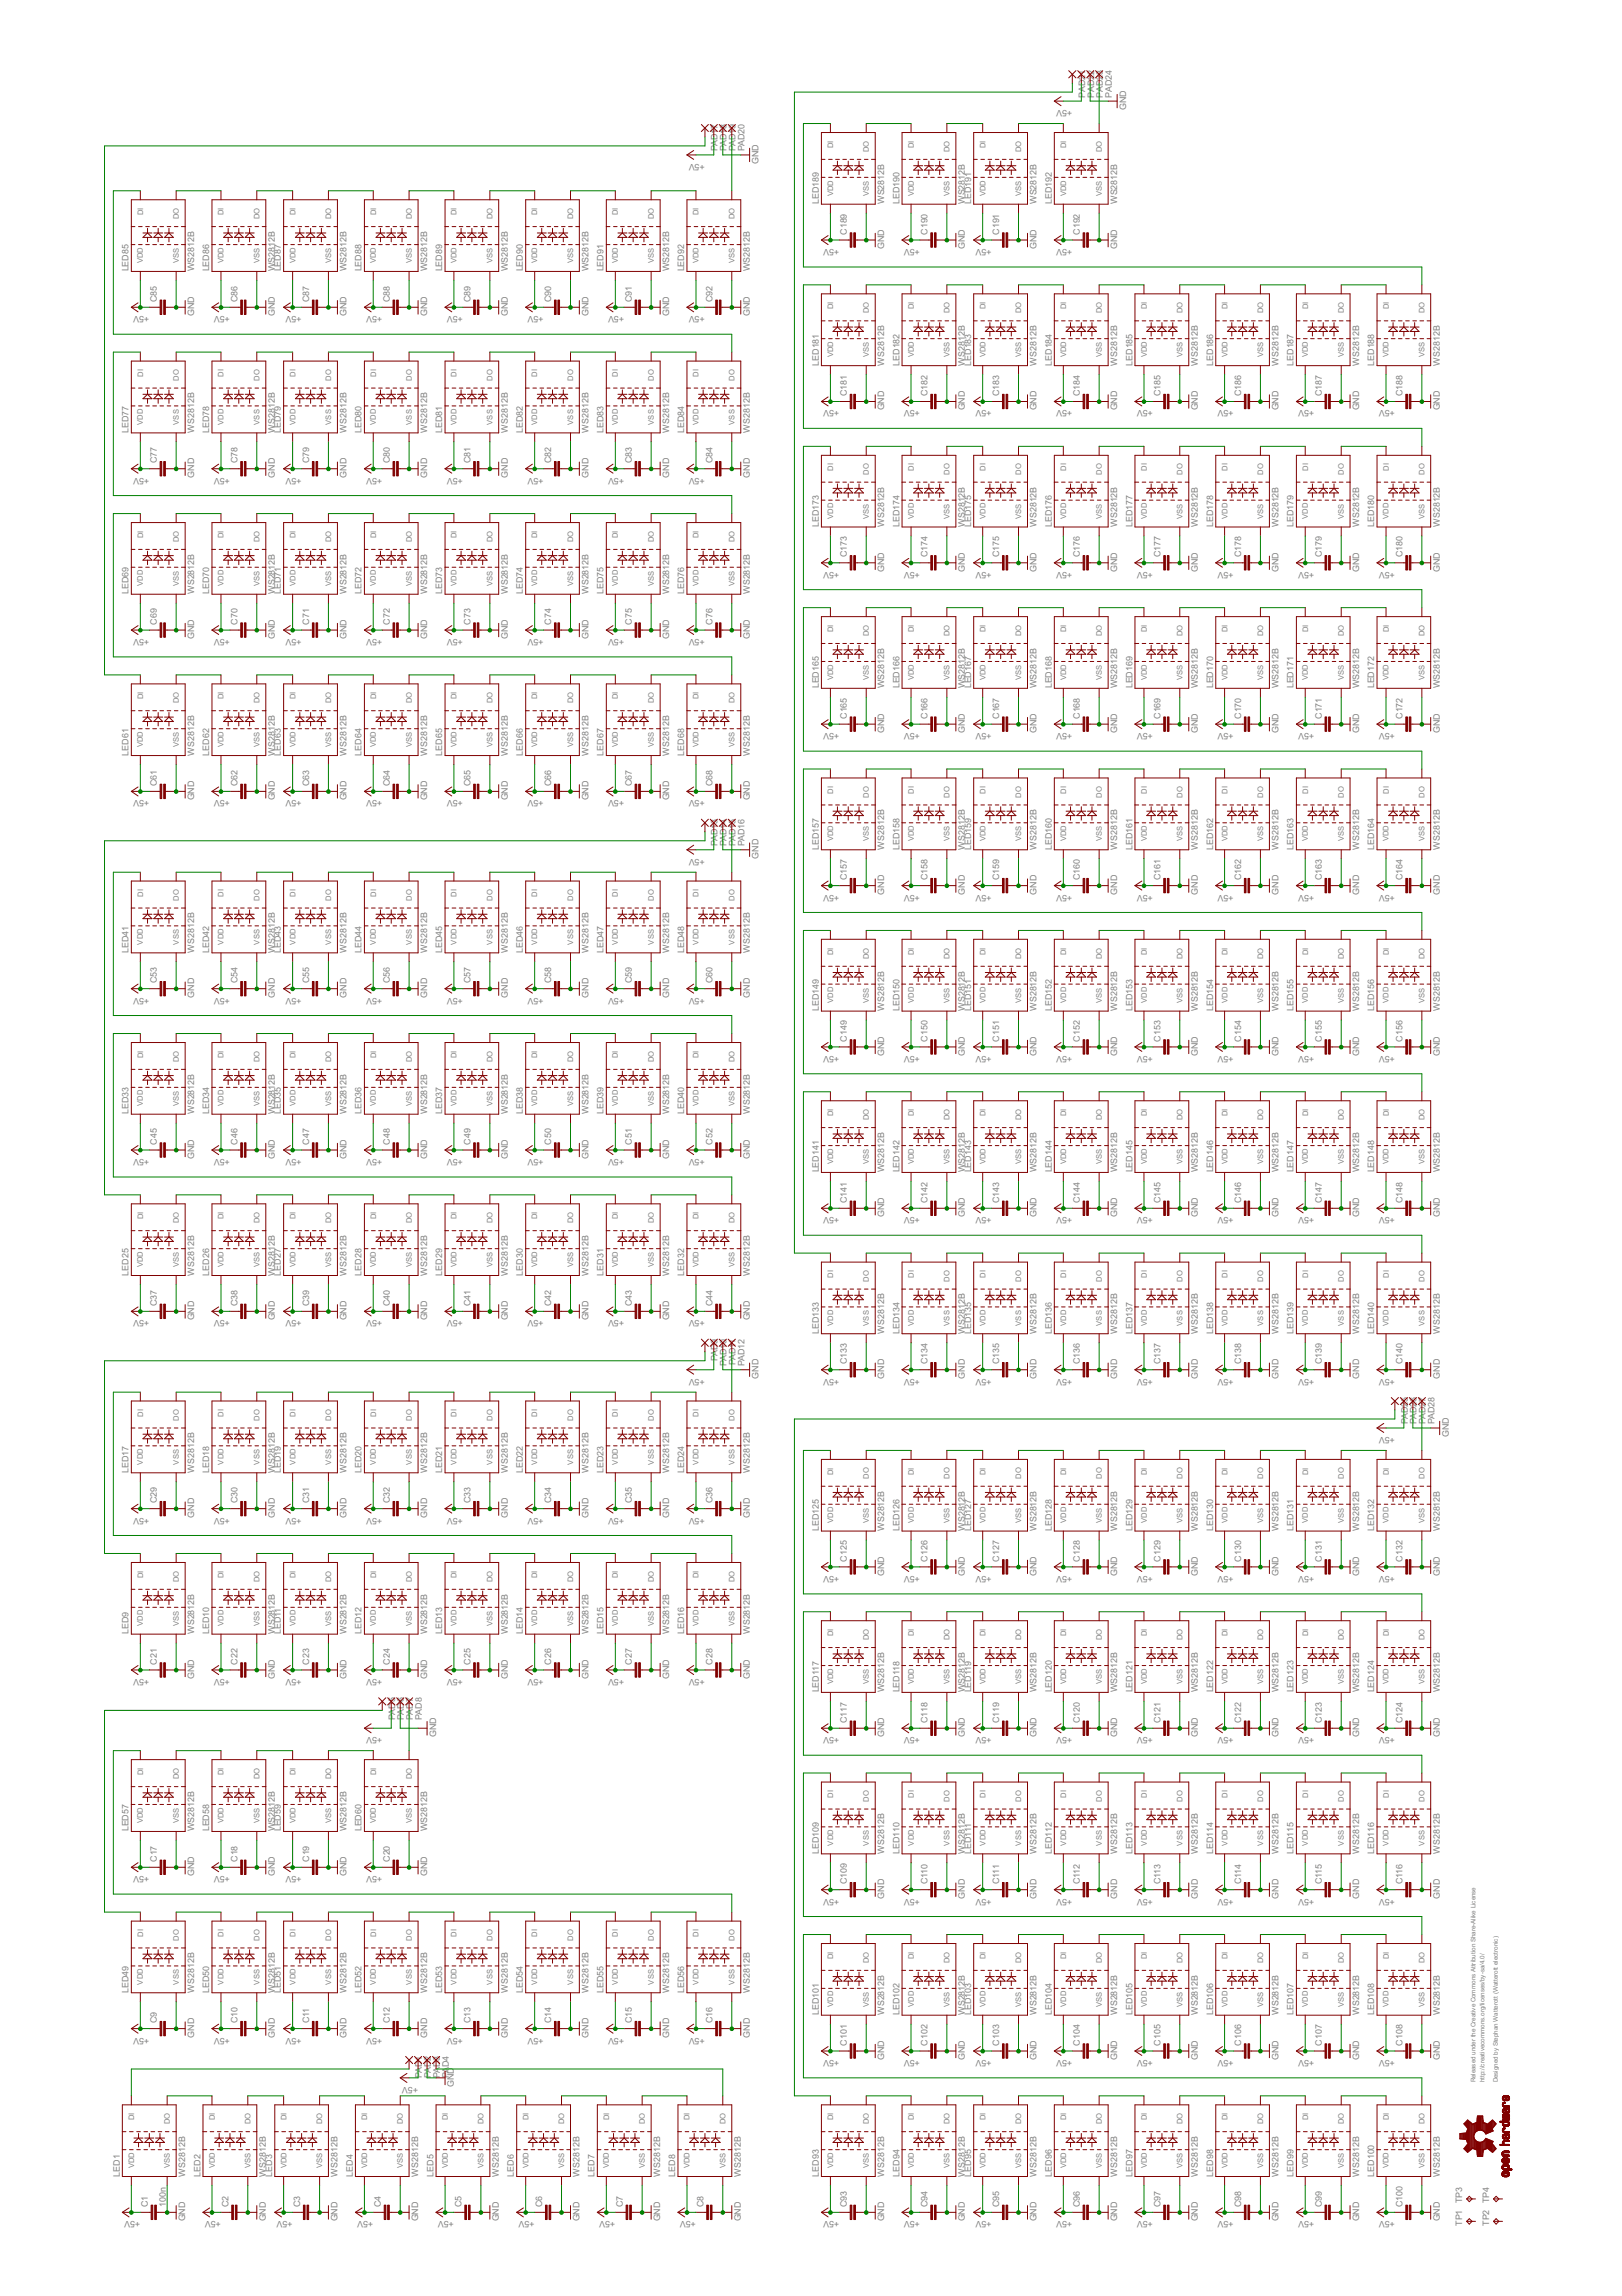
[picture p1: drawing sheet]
<svg xmlns="http://www.w3.org/2000/svg" width="210mm" height="297mm" viewBox="0 0 210 297" stroke-linecap="round" stroke-linejoin="round" font-family="sans-serif">
<defs><g id="words">
<g font-size="1.3" fill="#808080">
<text x="138.8" y="14.2" transform="rotate(-180 138.8 14.2)">+5V</text>
<text x="140.4" y="12.6" transform="rotate(-90 140.4 12.6)">PAD21</text>
<text x="141.6" y="12.6" transform="rotate(-90 141.6 12.6)">PAD22</text>
<text x="142.7" y="12.6" transform="rotate(-90 142.7 12.6)">PAD23</text>
<text x="143.9" y="12.6" transform="rotate(-90 143.9 12.6)">PAD24</text>
<text x="145.7" y="14.2" transform="rotate(-90 145.7 14.2)">GND</text>
<text x="91.2" y="21.2" transform="rotate(-180 91.2 21.2)">+5V</text>
<text x="92.9" y="19.6" transform="rotate(-90 92.9 19.6)">PAD17</text>
<text x="94" y="19.6" transform="rotate(-90 94 19.6)">PAD18</text>
<text x="95.2" y="19.6" transform="rotate(-90 95.2 19.6)">PAD19</text>
<text x="96.3" y="19.6" transform="rotate(-90 96.3 19.6)">PAD20</text>
<text x="98.2" y="21.2" transform="rotate(-90 98.2 21.2)">GND</text>
<text x="105.9" y="26.4" transform="rotate(-90 105.9 26.4)">LED189</text>
<text x="114.4" y="26.4" transform="rotate(-90 114.4 26.4)">WS2812B</text>
<text x="116.4" y="26.4" transform="rotate(-90 116.4 26.4)">LED190</text>
<text x="124.9" y="26.4" transform="rotate(-90 124.9 26.4)">WS2812B</text>
<text x="125.7" y="26.4" transform="rotate(-90 125.7 26.4)">LED191</text>
<text x="134.1" y="26.4" transform="rotate(-90 134.1 26.4)">WS2812B</text>
<text x="136.1" y="26.4" transform="rotate(-90 136.1 26.4)">LED192</text>
<text x="144.6" y="26.4" transform="rotate(-90 144.6 26.4)">WS2812B</text>
<text x="16.6" y="35.1" transform="rotate(-90 16.6 35.1)">LED85</text>
<text x="25.1" y="35.1" transform="rotate(-90 25.1 35.1)">WS2812B</text>
<text x="27.1" y="35.1" transform="rotate(-90 27.1 35.1)">LED86</text>
<text x="35.6" y="35.1" transform="rotate(-90 35.6 35.1)">WS2812B</text>
<text x="36.4" y="35.1" transform="rotate(-90 36.4 35.1)">LED87</text>
<text x="44.8" y="35.1" transform="rotate(-90 44.8 35.1)">WS2812B</text>
<text x="46.8" y="35.1" transform="rotate(-90 46.8 35.1)">LED88</text>
<text x="55.3" y="35.1" transform="rotate(-90 55.3 35.1)">WS2812B</text>
<text x="57.2" y="35.1" transform="rotate(-90 57.2 35.1)">LED89</text>
<text x="65.7" y="35.1" transform="rotate(-90 65.7 35.1)">WS2812B</text>
<text x="67.7" y="35.1" transform="rotate(-90 67.7 35.1)">LED90</text>
<text x="76.1" y="35.1" transform="rotate(-90 76.1 35.1)">WS2812B</text>
<text x="78.1" y="35.1" transform="rotate(-90 78.1 35.1)">LED91</text>
<text x="86.6" y="35.1" transform="rotate(-90 86.6 35.1)">WS2812B</text>
<text x="88.6" y="35.1" transform="rotate(-90 88.6 35.1)">LED92</text>
<text x="97" y="35.1" transform="rotate(-90 97 35.1)">WS2812B</text>
<text x="108.6" y="32.2" transform="rotate(-180 108.6 32.2)">+5V</text>
<text x="109.6" y="30.4" transform="rotate(-90 109.6 30.4)">C189</text>
<text x="114.4" y="32.2" transform="rotate(-90 114.4 32.2)">GND</text>
<text x="119.1" y="32.2" transform="rotate(-180 119.1 32.2)">+5V</text>
<text x="120" y="30.4" transform="rotate(-90 120 30.4)">C190</text>
<text x="124.9" y="32.2" transform="rotate(-90 124.9 32.2)">GND</text>
<text x="128.3" y="32.2" transform="rotate(-180 128.3 32.2)">+5V</text>
<text x="129.3" y="30.4" transform="rotate(-90 129.3 30.4)">C191</text>
<text x="134.1" y="32.2" transform="rotate(-90 134.1 32.2)">GND</text>
<text x="138.8" y="32.2" transform="rotate(-180 138.8 32.2)">+5V</text>
<text x="139.8" y="30.4" transform="rotate(-90 139.8 30.4)">C192</text>
<text x="144.6" y="32.2" transform="rotate(-90 144.6 32.2)">GND</text>
<text x="19.3" y="40.9" transform="rotate(-180 19.3 40.9)">+5V</text>
<text x="20.3" y="39.1" transform="rotate(-90 20.3 39.1)">C85</text>
<text x="25.1" y="40.9" transform="rotate(-90 25.1 40.9)">GND</text>
<text x="29.8" y="40.9" transform="rotate(-180 29.8 40.9)">+5V</text>
<text x="30.7" y="39.1" transform="rotate(-90 30.7 39.1)">C86</text>
<text x="35.6" y="40.9" transform="rotate(-90 35.6 40.9)">GND</text>
<text x="39" y="40.9" transform="rotate(-180 39 40.9)">+5V</text>
<text x="40" y="39.1" transform="rotate(-90 40 39.1)">C87</text>
<text x="44.8" y="40.9" transform="rotate(-90 44.8 40.9)">GND</text>
<text x="49.5" y="40.9" transform="rotate(-180 49.5 40.9)">+5V</text>
<text x="50.5" y="39.1" transform="rotate(-90 50.5 39.1)">C88</text>
<text x="55.3" y="40.9" transform="rotate(-90 55.3 40.9)">GND</text>
<text x="59.9" y="40.9" transform="rotate(-180 59.9 40.9)">+5V</text>
<text x="60.9" y="39.1" transform="rotate(-90 60.9 39.1)">C89</text>
<text x="65.7" y="40.9" transform="rotate(-90 65.7 40.9)">GND</text>
<text x="70.3" y="40.9" transform="rotate(-180 70.3 40.9)">+5V</text>
<text x="71.3" y="39.1" transform="rotate(-90 71.3 39.1)">C90</text>
<text x="76.1" y="40.9" transform="rotate(-90 76.1 40.9)">GND</text>
<text x="80.8" y="40.9" transform="rotate(-180 80.8 40.9)">+5V</text>
<text x="81.8" y="39.1" transform="rotate(-90 81.8 39.1)">C91</text>
<text x="86.6" y="40.9" transform="rotate(-90 86.6 40.9)">GND</text>
<text x="91.2" y="40.9" transform="rotate(-180 91.2 40.9)">+5V</text>
<text x="92.2" y="39.1" transform="rotate(-90 92.2 39.1)">C92</text>
<text x="97" y="40.9" transform="rotate(-90 97 40.9)">GND</text>
<text x="105.9" y="47.3" transform="rotate(-90 105.9 47.3)">LED181</text>
<text x="114.4" y="47.3" transform="rotate(-90 114.4 47.3)">WS2812B</text>
<text x="116.4" y="47.3" transform="rotate(-90 116.4 47.3)">LED182</text>
<text x="124.9" y="47.3" transform="rotate(-90 124.9 47.3)">WS2812B</text>
<text x="125.7" y="47.3" transform="rotate(-90 125.7 47.3)">LED183</text>
<text x="134.1" y="47.3" transform="rotate(-90 134.1 47.3)">WS2812B</text>
<text x="136.1" y="47.3" transform="rotate(-90 136.1 47.3)">LED184</text>
<text x="144.6" y="47.3" transform="rotate(-90 144.6 47.3)">WS2812B</text>
<text x="146.5" y="47.3" transform="rotate(-90 146.5 47.3)">LED185</text>
<text x="155" y="47.3" transform="rotate(-90 155 47.3)">WS2812B</text>
<text x="157" y="47.3" transform="rotate(-90 157 47.3)">LED186</text>
<text x="165.4" y="47.3" transform="rotate(-90 165.4 47.3)">WS2812B</text>
<text x="167.4" y="47.3" transform="rotate(-90 167.4 47.3)">LED187</text>
<text x="175.9" y="47.3" transform="rotate(-90 175.9 47.3)">WS2812B</text>
<text x="177.8" y="47.3" transform="rotate(-90 177.8 47.3)">LED188</text>
<text x="186.3" y="47.3" transform="rotate(-90 186.3 47.3)">WS2812B</text>
<text x="108.6" y="53.1" transform="rotate(-180 108.6 53.1)">+5V</text>
<text x="109.6" y="51.2" transform="rotate(-90 109.6 51.2)">C181</text>
<text x="114.4" y="53.1" transform="rotate(-90 114.4 53.1)">GND</text>
<text x="119.1" y="53.1" transform="rotate(-180 119.1 53.1)">+5V</text>
<text x="120" y="51.2" transform="rotate(-90 120 51.2)">C182</text>
<text x="124.9" y="53.1" transform="rotate(-90 124.9 53.1)">GND</text>
<text x="128.3" y="53.1" transform="rotate(-180 128.3 53.1)">+5V</text>
<text x="129.3" y="51.2" transform="rotate(-90 129.3 51.2)">C183</text>
<text x="134.1" y="53.1" transform="rotate(-90 134.1 53.1)">GND</text>
<text x="138.8" y="53.1" transform="rotate(-180 138.8 53.1)">+5V</text>
<text x="139.8" y="51.2" transform="rotate(-90 139.8 51.2)">C184</text>
<text x="144.6" y="53.1" transform="rotate(-90 144.6 53.1)">GND</text>
<text x="149.2" y="53.1" transform="rotate(-180 149.2 53.1)">+5V</text>
<text x="150.2" y="51.2" transform="rotate(-90 150.2 51.2)">C185</text>
<text x="155" y="53.1" transform="rotate(-90 155 53.1)">GND</text>
<text x="159.6" y="53.1" transform="rotate(-180 159.6 53.1)">+5V</text>
<text x="160.6" y="51.2" transform="rotate(-90 160.6 51.2)">C186</text>
<text x="165.4" y="53.1" transform="rotate(-90 165.4 53.1)">GND</text>
<text x="170.1" y="53.1" transform="rotate(-180 170.1 53.1)">+5V</text>
<text x="171.1" y="51.2" transform="rotate(-90 171.1 51.2)">C187</text>
<text x="175.9" y="53.1" transform="rotate(-90 175.9 53.1)">GND</text>
<text x="180.5" y="53.1" transform="rotate(-180 180.5 53.1)">+5V</text>
<text x="181.5" y="51.2" transform="rotate(-90 181.5 51.2)">C188</text>
<text x="186.3" y="53.1" transform="rotate(-90 186.3 53.1)">GND</text>
<text x="16.6" y="56" transform="rotate(-90 16.6 56)">LED77</text>
<text x="20.3" y="59.9" transform="rotate(-90 20.3 59.9)">C77</text>
<text x="25.1" y="56" transform="rotate(-90 25.1 56)">WS2812B</text>
<text x="27.1" y="56" transform="rotate(-90 27.1 56)">LED78</text>
<text x="30.7" y="59.9" transform="rotate(-90 30.7 59.9)">C78</text>
<text x="35.6" y="56" transform="rotate(-90 35.6 56)">WS2812B</text>
<text x="36.4" y="56" transform="rotate(-90 36.4 56)">LED79</text>
<text x="40" y="59.9" transform="rotate(-90 40 59.9)">C79</text>
<text x="44.8" y="56" transform="rotate(-90 44.8 56)">WS2812B</text>
<text x="46.8" y="56" transform="rotate(-90 46.8 56)">LED80</text>
<text x="50.5" y="59.9" transform="rotate(-90 50.5 59.9)">C80</text>
<text x="55.3" y="56" transform="rotate(-90 55.3 56)">WS2812B</text>
<text x="57.2" y="56" transform="rotate(-90 57.2 56)">LED81</text>
<text x="60.9" y="59.9" transform="rotate(-90 60.9 59.9)">C81</text>
<text x="65.7" y="56" transform="rotate(-90 65.7 56)">WS2812B</text>
<text x="67.7" y="56" transform="rotate(-90 67.7 56)">LED82</text>
<text x="71.3" y="59.9" transform="rotate(-90 71.3 59.9)">C82</text>
<text x="76.1" y="56" transform="rotate(-90 76.1 56)">WS2812B</text>
<text x="78.1" y="56" transform="rotate(-90 78.1 56)">LED83</text>
<text x="81.8" y="59.9" transform="rotate(-90 81.8 59.9)">C83</text>
<text x="86.6" y="56" transform="rotate(-90 86.6 56)">WS2812B</text>
<text x="88.6" y="56" transform="rotate(-90 88.6 56)">LED84</text>
<text x="92.2" y="59.9" transform="rotate(-90 92.2 59.9)">C84</text>
<text x="97" y="56" transform="rotate(-90 97 56)">WS2812B</text>
<text x="19.3" y="61.8" transform="rotate(-180 19.3 61.8)">+5V</text>
<text x="25.1" y="61.8" transform="rotate(-90 25.1 61.8)">GND</text>
<text x="29.8" y="61.8" transform="rotate(-180 29.8 61.8)">+5V</text>
<text x="35.6" y="61.8" transform="rotate(-90 35.6 61.8)">GND</text>
<text x="39" y="61.8" transform="rotate(-180 39 61.8)">+5V</text>
<text x="44.8" y="61.8" transform="rotate(-90 44.8 61.8)">GND</text>
<text x="49.5" y="61.8" transform="rotate(-180 49.5 61.8)">+5V</text>
<text x="55.3" y="61.8" transform="rotate(-90 55.3 61.8)">GND</text>
<text x="59.9" y="61.8" transform="rotate(-180 59.9 61.8)">+5V</text>
<text x="65.7" y="61.8" transform="rotate(-90 65.7 61.8)">GND</text>
<text x="70.3" y="61.8" transform="rotate(-180 70.3 61.8)">+5V</text>
<text x="76.1" y="61.8" transform="rotate(-90 76.1 61.8)">GND</text>
<text x="80.8" y="61.8" transform="rotate(-180 80.8 61.8)">+5V</text>
<text x="86.6" y="61.8" transform="rotate(-90 86.6 61.8)">GND</text>
<text x="91.2" y="61.8" transform="rotate(-180 91.2 61.8)">+5V</text>
<text x="97" y="61.8" transform="rotate(-90 97 61.8)">GND</text>
<text x="105.9" y="68.2" transform="rotate(-90 105.9 68.2)">LED173</text>
<text x="114.4" y="68.2" transform="rotate(-90 114.4 68.2)">WS2812B</text>
<text x="116.4" y="68.2" transform="rotate(-90 116.4 68.2)">LED174</text>
<text x="124.9" y="68.2" transform="rotate(-90 124.9 68.2)">WS2812B</text>
<text x="125.7" y="68.2" transform="rotate(-90 125.7 68.2)">LED175</text>
<text x="134.1" y="68.2" transform="rotate(-90 134.1 68.2)">WS2812B</text>
<text x="136.1" y="68.2" transform="rotate(-90 136.1 68.2)">LED176</text>
<text x="144.6" y="68.2" transform="rotate(-90 144.6 68.2)">WS2812B</text>
<text x="146.5" y="68.2" transform="rotate(-90 146.5 68.2)">LED177</text>
<text x="155" y="68.2" transform="rotate(-90 155 68.2)">WS2812B</text>
<text x="157" y="68.2" transform="rotate(-90 157 68.2)">LED178</text>
<text x="165.4" y="68.2" transform="rotate(-90 165.4 68.2)">WS2812B</text>
<text x="167.4" y="68.2" transform="rotate(-90 167.4 68.2)">LED179</text>
<text x="175.9" y="68.2" transform="rotate(-90 175.9 68.2)">WS2812B</text>
<text x="177.8" y="68.2" transform="rotate(-90 177.8 68.2)">LED180</text>
<text x="186.3" y="68.2" transform="rotate(-90 186.3 68.2)">WS2812B</text>
<text x="16.6" y="76.9" transform="rotate(-90 16.6 76.9)">LED69</text>
<text x="25.1" y="76.9" transform="rotate(-90 25.1 76.9)">WS2812B</text>
<text x="27.1" y="76.9" transform="rotate(-90 27.1 76.9)">LED70</text>
<text x="35.6" y="76.9" transform="rotate(-90 35.6 76.9)">WS2812B</text>
<text x="36.4" y="76.9" transform="rotate(-90 36.4 76.9)">LED71</text>
<text x="44.8" y="76.9" transform="rotate(-90 44.8 76.9)">WS2812B</text>
<text x="46.8" y="76.9" transform="rotate(-90 46.8 76.9)">LED72</text>
<text x="55.3" y="76.9" transform="rotate(-90 55.3 76.9)">WS2812B</text>
<text x="57.2" y="76.9" transform="rotate(-90 57.2 76.9)">LED73</text>
<text x="65.7" y="76.9" transform="rotate(-90 65.7 76.9)">WS2812B</text>
<text x="67.7" y="76.9" transform="rotate(-90 67.7 76.9)">LED74</text>
<text x="76.1" y="76.9" transform="rotate(-90 76.1 76.9)">WS2812B</text>
<text x="78.1" y="76.9" transform="rotate(-90 78.1 76.9)">LED75</text>
<text x="86.6" y="76.9" transform="rotate(-90 86.6 76.9)">WS2812B</text>
<text x="88.6" y="76.9" transform="rotate(-90 88.6 76.9)">LED76</text>
<text x="97" y="76.9" transform="rotate(-90 97 76.9)">WS2812B</text>
<text x="108.6" y="74" transform="rotate(-180 108.6 74)">+5V</text>
<text x="109.6" y="72.1" transform="rotate(-90 109.6 72.1)">C173</text>
<text x="114.4" y="74" transform="rotate(-90 114.4 74)">GND</text>
<text x="119.1" y="74" transform="rotate(-180 119.1 74)">+5V</text>
<text x="120" y="72.1" transform="rotate(-90 120 72.1)">C174</text>
<text x="124.9" y="74" transform="rotate(-90 124.9 74)">GND</text>
<text x="128.3" y="74" transform="rotate(-180 128.3 74)">+5V</text>
<text x="129.3" y="72.1" transform="rotate(-90 129.3 72.1)">C175</text>
<text x="134.1" y="74" transform="rotate(-90 134.1 74)">GND</text>
<text x="138.8" y="74" transform="rotate(-180 138.8 74)">+5V</text>
<text x="139.8" y="72.1" transform="rotate(-90 139.8 72.1)">C176</text>
<text x="144.6" y="74" transform="rotate(-90 144.6 74)">GND</text>
<text x="149.2" y="74" transform="rotate(-180 149.2 74)">+5V</text>
<text x="150.2" y="72.1" transform="rotate(-90 150.2 72.1)">C177</text>
<text x="155" y="74" transform="rotate(-90 155 74)">GND</text>
<text x="159.6" y="74" transform="rotate(-180 159.6 74)">+5V</text>
<text x="160.6" y="72.1" transform="rotate(-90 160.6 72.1)">C178</text>
<text x="165.4" y="74" transform="rotate(-90 165.4 74)">GND</text>
<text x="170.1" y="74" transform="rotate(-180 170.1 74)">+5V</text>
<text x="171.1" y="72.1" transform="rotate(-90 171.1 72.1)">C179</text>
<text x="175.9" y="74" transform="rotate(-90 175.9 74)">GND</text>
<text x="180.5" y="74" transform="rotate(-180 180.5 74)">+5V</text>
<text x="181.5" y="72.1" transform="rotate(-90 181.5 72.1)">C180</text>
<text x="186.3" y="74" transform="rotate(-90 186.3 74)">GND</text>
<text x="19.3" y="82.7" transform="rotate(-180 19.3 82.7)">+5V</text>
<text x="20.3" y="80.8" transform="rotate(-90 20.3 80.8)">C69</text>
<text x="25.1" y="82.7" transform="rotate(-90 25.1 82.7)">GND</text>
<text x="29.8" y="82.7" transform="rotate(-180 29.8 82.7)">+5V</text>
<text x="30.7" y="80.8" transform="rotate(-90 30.7 80.8)">C70</text>
<text x="35.6" y="82.7" transform="rotate(-90 35.6 82.7)">GND</text>
<text x="39" y="82.7" transform="rotate(-180 39 82.7)">+5V</text>
<text x="40" y="80.8" transform="rotate(-90 40 80.8)">C71</text>
<text x="44.8" y="82.7" transform="rotate(-90 44.8 82.7)">GND</text>
<text x="49.5" y="82.7" transform="rotate(-180 49.5 82.7)">+5V</text>
<text x="50.5" y="80.8" transform="rotate(-90 50.5 80.8)">C72</text>
<text x="55.3" y="82.7" transform="rotate(-90 55.3 82.7)">GND</text>
<text x="59.9" y="82.7" transform="rotate(-180 59.9 82.7)">+5V</text>
<text x="60.9" y="80.8" transform="rotate(-90 60.9 80.8)">C73</text>
<text x="65.7" y="82.7" transform="rotate(-90 65.7 82.7)">GND</text>
<text x="70.3" y="82.7" transform="rotate(-180 70.3 82.7)">+5V</text>
<text x="71.3" y="80.8" transform="rotate(-90 71.3 80.8)">C74</text>
<text x="76.1" y="82.7" transform="rotate(-90 76.1 82.7)">GND</text>
<text x="80.8" y="82.7" transform="rotate(-180 80.8 82.7)">+5V</text>
<text x="81.8" y="80.8" transform="rotate(-90 81.8 80.8)">C75</text>
<text x="86.6" y="82.7" transform="rotate(-90 86.6 82.7)">GND</text>
<text x="91.2" y="82.7" transform="rotate(-180 91.2 82.7)">+5V</text>
<text x="92.2" y="80.8" transform="rotate(-90 92.2 80.8)">C76</text>
<text x="97" y="82.7" transform="rotate(-90 97 82.7)">GND</text>
<text x="105.9" y="89.1" transform="rotate(-90 105.9 89.1)">LED165</text>
<text x="114.4" y="89.1" transform="rotate(-90 114.4 89.1)">WS2812B</text>
<text x="116.4" y="89.1" transform="rotate(-90 116.4 89.1)">LED166</text>
<text x="124.9" y="89.1" transform="rotate(-90 124.9 89.1)">WS2812B</text>
<text x="125.7" y="89.1" transform="rotate(-90 125.7 89.1)">LED167</text>
<text x="134.1" y="89.1" transform="rotate(-90 134.1 89.1)">WS2812B</text>
<text x="136.1" y="89.1" transform="rotate(-90 136.1 89.1)">LED168</text>
<text x="144.6" y="89.1" transform="rotate(-90 144.6 89.1)">WS2812B</text>
<text x="146.5" y="89.1" transform="rotate(-90 146.5 89.1)">LED169</text>
<text x="155" y="89.1" transform="rotate(-90 155 89.1)">WS2812B</text>
<text x="157" y="89.1" transform="rotate(-90 157 89.1)">LED170</text>
<text x="165.4" y="89.1" transform="rotate(-90 165.4 89.1)">WS2812B</text>
<text x="167.4" y="89.1" transform="rotate(-90 167.4 89.1)">LED171</text>
<text x="175.9" y="89.1" transform="rotate(-90 175.9 89.1)">WS2812B</text>
<text x="177.8" y="89.1" transform="rotate(-90 177.8 89.1)">LED172</text>
<text x="186.3" y="89.1" transform="rotate(-90 186.3 89.1)">WS2812B</text>
<text x="108.6" y="94.9" transform="rotate(-180 108.6 94.9)">+5V</text>
<text x="109.6" y="93" transform="rotate(-90 109.6 93)">C165</text>
<text x="114.4" y="94.9" transform="rotate(-90 114.4 94.9)">GND</text>
<text x="119.1" y="94.9" transform="rotate(-180 119.1 94.9)">+5V</text>
<text x="120" y="93" transform="rotate(-90 120 93)">C166</text>
<text x="124.9" y="94.9" transform="rotate(-90 124.9 94.9)">GND</text>
<text x="128.3" y="94.9" transform="rotate(-180 128.3 94.9)">+5V</text>
<text x="129.3" y="93" transform="rotate(-90 129.3 93)">C167</text>
<text x="134.1" y="94.9" transform="rotate(-90 134.1 94.9)">GND</text>
<text x="138.8" y="94.9" transform="rotate(-180 138.8 94.9)">+5V</text>
<text x="139.8" y="93" transform="rotate(-90 139.8 93)">C168</text>
<text x="144.6" y="94.9" transform="rotate(-90 144.6 94.9)">GND</text>
<text x="149.2" y="94.9" transform="rotate(-180 149.2 94.9)">+5V</text>
<text x="150.2" y="93" transform="rotate(-90 150.2 93)">C169</text>
<text x="155" y="94.9" transform="rotate(-90 155 94.9)">GND</text>
<text x="159.6" y="94.9" transform="rotate(-180 159.6 94.9)">+5V</text>
<text x="160.6" y="93" transform="rotate(-90 160.6 93)">C170</text>
<text x="165.4" y="94.9" transform="rotate(-90 165.4 94.9)">GND</text>
<text x="170.1" y="94.9" transform="rotate(-180 170.1 94.9)">+5V</text>
<text x="171.1" y="93" transform="rotate(-90 171.1 93)">C171</text>
<text x="175.9" y="94.9" transform="rotate(-90 175.9 94.9)">GND</text>
<text x="180.5" y="94.9" transform="rotate(-180 180.5 94.9)">+5V</text>
<text x="181.5" y="93" transform="rotate(-90 181.5 93)">C172</text>
<text x="186.3" y="94.9" transform="rotate(-90 186.3 94.9)">GND</text>
<text x="16.6" y="97.8" transform="rotate(-90 16.6 97.8)">LED61</text>
<text x="20.3" y="101.7" transform="rotate(-90 20.3 101.7)">C61</text>
<text x="25.1" y="97.8" transform="rotate(-90 25.1 97.8)">WS2812B</text>
<text x="27.1" y="97.8" transform="rotate(-90 27.1 97.8)">LED62</text>
<text x="30.7" y="101.7" transform="rotate(-90 30.7 101.7)">C62</text>
<text x="35.6" y="97.8" transform="rotate(-90 35.6 97.8)">WS2812B</text>
<text x="36.4" y="97.8" transform="rotate(-90 36.4 97.8)">LED63</text>
<text x="40" y="101.7" transform="rotate(-90 40 101.7)">C63</text>
<text x="44.8" y="97.8" transform="rotate(-90 44.8 97.8)">WS2812B</text>
<text x="46.8" y="97.8" transform="rotate(-90 46.8 97.8)">LED64</text>
<text x="50.5" y="101.7" transform="rotate(-90 50.5 101.7)">C64</text>
<text x="55.3" y="97.8" transform="rotate(-90 55.3 97.8)">WS2812B</text>
<text x="57.2" y="97.8" transform="rotate(-90 57.2 97.8)">LED65</text>
<text x="60.9" y="101.7" transform="rotate(-90 60.9 101.7)">C65</text>
<text x="65.7" y="97.8" transform="rotate(-90 65.7 97.8)">WS2812B</text>
<text x="67.7" y="97.8" transform="rotate(-90 67.7 97.8)">LED66</text>
<text x="71.3" y="101.7" transform="rotate(-90 71.3 101.7)">C66</text>
<text x="76.1" y="97.8" transform="rotate(-90 76.1 97.8)">WS2812B</text>
<text x="78.1" y="97.8" transform="rotate(-90 78.1 97.8)">LED67</text>
<text x="81.8" y="101.7" transform="rotate(-90 81.8 101.7)">C67</text>
<text x="86.6" y="97.8" transform="rotate(-90 86.6 97.8)">WS2812B</text>
<text x="88.6" y="97.8" transform="rotate(-90 88.6 97.8)">LED68</text>
<text x="92.2" y="101.7" transform="rotate(-90 92.2 101.7)">C68</text>
<text x="97" y="97.8" transform="rotate(-90 97 97.8)">WS2812B</text>
<text x="19.3" y="103.6" transform="rotate(-180 19.3 103.6)">+5V</text>
<text x="25.1" y="103.6" transform="rotate(-90 25.1 103.6)">GND</text>
<text x="29.8" y="103.6" transform="rotate(-180 29.8 103.6)">+5V</text>
<text x="35.6" y="103.6" transform="rotate(-90 35.6 103.6)">GND</text>
<text x="39" y="103.6" transform="rotate(-180 39 103.6)">+5V</text>
<text x="44.8" y="103.6" transform="rotate(-90 44.8 103.6)">GND</text>
<text x="49.5" y="103.6" transform="rotate(-180 49.5 103.6)">+5V</text>
<text x="55.3" y="103.6" transform="rotate(-90 55.3 103.6)">GND</text>
<text x="59.9" y="103.6" transform="rotate(-180 59.9 103.6)">+5V</text>
<text x="65.7" y="103.6" transform="rotate(-90 65.7 103.6)">GND</text>
<text x="70.3" y="103.6" transform="rotate(-180 70.3 103.6)">+5V</text>
<text x="76.1" y="103.6" transform="rotate(-90 76.1 103.6)">GND</text>
<text x="80.8" y="103.6" transform="rotate(-180 80.8 103.6)">+5V</text>
<text x="86.6" y="103.6" transform="rotate(-90 86.6 103.6)">GND</text>
<text x="91.2" y="103.6" transform="rotate(-180 91.2 103.6)">+5V</text>
<text x="97" y="103.6" transform="rotate(-90 97 103.6)">GND</text>
<text x="91.2" y="111.1" transform="rotate(-180 91.2 111.1)">+5V</text>
<text x="92.9" y="109.5" transform="rotate(-90 92.9 109.5)">PAD13</text>
<text x="94" y="109.5" transform="rotate(-90 94 109.5)">PAD14</text>
<text x="95.2" y="109.5" transform="rotate(-90 95.2 109.5)">PAD15</text>
<text x="96.3" y="109.5" transform="rotate(-90 96.3 109.5)">PAD16</text>
<text x="98.2" y="111.1" transform="rotate(-90 98.2 111.1)">GND</text>
<text x="105.9" y="109.9" transform="rotate(-90 105.9 109.9)">LED157</text>
<text x="109.6" y="113.9" transform="rotate(-90 109.6 113.9)">C157</text>
<text x="114.4" y="109.9" transform="rotate(-90 114.4 109.9)">WS2812B</text>
<text x="116.4" y="109.9" transform="rotate(-90 116.4 109.9)">LED158</text>
<text x="120" y="113.9" transform="rotate(-90 120 113.9)">C158</text>
<text x="124.9" y="109.9" transform="rotate(-90 124.9 109.9)">WS2812B</text>
<text x="125.7" y="109.9" transform="rotate(-90 125.7 109.9)">LED159</text>
<text x="129.3" y="113.9" transform="rotate(-90 129.3 113.9)">C159</text>
<text x="134.1" y="109.9" transform="rotate(-90 134.1 109.9)">WS2812B</text>
<text x="136.1" y="109.9" transform="rotate(-90 136.1 109.9)">LED160</text>
<text x="139.8" y="113.9" transform="rotate(-90 139.8 113.9)">C160</text>
<text x="144.6" y="109.9" transform="rotate(-90 144.6 109.9)">WS2812B</text>
<text x="146.5" y="109.9" transform="rotate(-90 146.5 109.9)">LED161</text>
<text x="150.2" y="113.9" transform="rotate(-90 150.2 113.9)">C161</text>
<text x="155" y="109.9" transform="rotate(-90 155 109.9)">WS2812B</text>
<text x="157" y="109.9" transform="rotate(-90 157 109.9)">LED162</text>
<text x="160.6" y="113.9" transform="rotate(-90 160.6 113.9)">C162</text>
<text x="165.4" y="109.9" transform="rotate(-90 165.4 109.9)">WS2812B</text>
<text x="167.4" y="109.9" transform="rotate(-90 167.4 109.9)">LED163</text>
<text x="171.1" y="113.9" transform="rotate(-90 171.1 113.9)">C163</text>
<text x="175.9" y="109.9" transform="rotate(-90 175.9 109.9)">WS2812B</text>
<text x="177.8" y="109.9" transform="rotate(-90 177.8 109.9)">LED164</text>
<text x="181.5" y="113.9" transform="rotate(-90 181.5 113.9)">C164</text>
<text x="186.3" y="109.9" transform="rotate(-90 186.3 109.9)">WS2812B</text>
<text x="108.6" y="115.7" transform="rotate(-180 108.6 115.7)">+5V</text>
<text x="114.4" y="115.7" transform="rotate(-90 114.4 115.7)">GND</text>
<text x="119.1" y="115.7" transform="rotate(-180 119.1 115.7)">+5V</text>
<text x="124.9" y="115.7" transform="rotate(-90 124.9 115.7)">GND</text>
<text x="128.3" y="115.7" transform="rotate(-180 128.3 115.7)">+5V</text>
<text x="134.1" y="115.7" transform="rotate(-90 134.1 115.7)">GND</text>
<text x="138.8" y="115.7" transform="rotate(-180 138.8 115.7)">+5V</text>
<text x="144.6" y="115.7" transform="rotate(-90 144.6 115.7)">GND</text>
<text x="149.2" y="115.7" transform="rotate(-180 149.2 115.7)">+5V</text>
<text x="155" y="115.7" transform="rotate(-90 155 115.7)">GND</text>
<text x="159.6" y="115.7" transform="rotate(-180 159.6 115.7)">+5V</text>
<text x="165.4" y="115.7" transform="rotate(-90 165.4 115.7)">GND</text>
<text x="170.1" y="115.7" transform="rotate(-180 170.1 115.7)">+5V</text>
<text x="175.9" y="115.7" transform="rotate(-90 175.9 115.7)">GND</text>
<text x="180.5" y="115.7" transform="rotate(-180 180.5 115.7)">+5V</text>
<text x="186.3" y="115.7" transform="rotate(-90 186.3 115.7)">GND</text>
<text x="16.6" y="123.3" transform="rotate(-90 16.6 123.3)">LED41</text>
<text x="25.1" y="123.3" transform="rotate(-90 25.1 123.3)">WS2812B</text>
<text x="27.1" y="123.3" transform="rotate(-90 27.1 123.3)">LED42</text>
<text x="35.6" y="123.3" transform="rotate(-90 35.6 123.3)">WS2812B</text>
<text x="36.4" y="123.3" transform="rotate(-90 36.4 123.3)">LED43</text>
<text x="44.8" y="123.3" transform="rotate(-90 44.8 123.3)">WS2812B</text>
<text x="46.8" y="123.3" transform="rotate(-90 46.8 123.3)">LED44</text>
<text x="55.3" y="123.3" transform="rotate(-90 55.3 123.3)">WS2812B</text>
<text x="57.2" y="123.3" transform="rotate(-90 57.2 123.3)">LED45</text>
<text x="65.7" y="123.3" transform="rotate(-90 65.7 123.3)">WS2812B</text>
<text x="67.7" y="123.3" transform="rotate(-90 67.7 123.3)">LED46</text>
<text x="76.1" y="123.3" transform="rotate(-90 76.1 123.3)">WS2812B</text>
<text x="78.1" y="123.3" transform="rotate(-90 78.1 123.3)">LED47</text>
<text x="86.6" y="123.3" transform="rotate(-90 86.6 123.3)">WS2812B</text>
<text x="88.6" y="123.3" transform="rotate(-90 88.6 123.3)">LED48</text>
<text x="97" y="123.3" transform="rotate(-90 97 123.3)">WS2812B</text>
<text x="19.3" y="129.1" transform="rotate(-180 19.3 129.1)">+5V</text>
<text x="20.3" y="127.2" transform="rotate(-90 20.3 127.2)">C53</text>
<text x="25.1" y="129.1" transform="rotate(-90 25.1 129.1)">GND</text>
<text x="29.8" y="129.1" transform="rotate(-180 29.8 129.1)">+5V</text>
<text x="30.7" y="127.2" transform="rotate(-90 30.7 127.2)">C54</text>
<text x="35.6" y="129.1" transform="rotate(-90 35.6 129.1)">GND</text>
<text x="39" y="129.1" transform="rotate(-180 39 129.1)">+5V</text>
<text x="40" y="127.2" transform="rotate(-90 40 127.2)">C55</text>
<text x="44.8" y="129.1" transform="rotate(-90 44.8 129.1)">GND</text>
<text x="49.5" y="129.1" transform="rotate(-180 49.5 129.1)">+5V</text>
<text x="50.5" y="127.2" transform="rotate(-90 50.5 127.2)">C56</text>
<text x="55.3" y="129.1" transform="rotate(-90 55.3 129.1)">GND</text>
<text x="59.9" y="129.1" transform="rotate(-180 59.9 129.1)">+5V</text>
<text x="60.9" y="127.2" transform="rotate(-90 60.9 127.2)">C57</text>
<text x="65.7" y="129.1" transform="rotate(-90 65.7 129.1)">GND</text>
<text x="70.3" y="129.1" transform="rotate(-180 70.3 129.1)">+5V</text>
<text x="71.3" y="127.2" transform="rotate(-90 71.3 127.2)">C58</text>
<text x="76.1" y="129.1" transform="rotate(-90 76.1 129.1)">GND</text>
<text x="80.8" y="129.1" transform="rotate(-180 80.8 129.1)">+5V</text>
<text x="81.8" y="127.2" transform="rotate(-90 81.8 127.2)">C59</text>
<text x="86.6" y="129.1" transform="rotate(-90 86.6 129.1)">GND</text>
<text x="91.2" y="129.1" transform="rotate(-180 91.2 129.1)">+5V</text>
<text x="92.2" y="127.2" transform="rotate(-90 92.2 127.2)">C60</text>
<text x="97" y="129.1" transform="rotate(-90 97 129.1)">GND</text>
<text x="105.9" y="130.8" transform="rotate(-90 105.9 130.8)">LED149</text>
<text x="114.4" y="130.8" transform="rotate(-90 114.4 130.8)">WS2812B</text>
<text x="116.4" y="130.8" transform="rotate(-90 116.4 130.8)">LED150</text>
<text x="124.9" y="130.8" transform="rotate(-90 124.9 130.8)">WS2812B</text>
<text x="125.7" y="130.8" transform="rotate(-90 125.7 130.8)">LED151</text>
<text x="134.1" y="130.8" transform="rotate(-90 134.1 130.8)">WS2812B</text>
<text x="136.1" y="130.8" transform="rotate(-90 136.1 130.8)">LED152</text>
<text x="144.6" y="130.8" transform="rotate(-90 144.6 130.8)">WS2812B</text>
<text x="146.5" y="130.8" transform="rotate(-90 146.5 130.8)">LED153</text>
<text x="155" y="130.8" transform="rotate(-90 155 130.8)">WS2812B</text>
<text x="157" y="130.8" transform="rotate(-90 157 130.8)">LED154</text>
<text x="165.4" y="130.8" transform="rotate(-90 165.4 130.8)">WS2812B</text>
<text x="167.4" y="130.8" transform="rotate(-90 167.4 130.8)">LED155</text>
<text x="175.9" y="130.8" transform="rotate(-90 175.9 130.8)">WS2812B</text>
<text x="177.8" y="130.8" transform="rotate(-90 177.8 130.8)">LED156</text>
<text x="186.3" y="130.8" transform="rotate(-90 186.3 130.8)">WS2812B</text>
<text x="108.6" y="136.6" transform="rotate(-180 108.6 136.6)">+5V</text>
<text x="109.6" y="134.8" transform="rotate(-90 109.6 134.8)">C149</text>
<text x="114.4" y="136.6" transform="rotate(-90 114.4 136.6)">GND</text>
<text x="119.1" y="136.6" transform="rotate(-180 119.1 136.6)">+5V</text>
<text x="120" y="134.8" transform="rotate(-90 120 134.8)">C150</text>
<text x="124.9" y="136.6" transform="rotate(-90 124.9 136.6)">GND</text>
<text x="128.3" y="136.6" transform="rotate(-180 128.3 136.6)">+5V</text>
<text x="129.3" y="134.8" transform="rotate(-90 129.3 134.8)">C151</text>
<text x="134.1" y="136.6" transform="rotate(-90 134.1 136.6)">GND</text>
<text x="138.8" y="136.6" transform="rotate(-180 138.8 136.6)">+5V</text>
<text x="139.8" y="134.8" transform="rotate(-90 139.8 134.8)">C152</text>
<text x="144.6" y="136.6" transform="rotate(-90 144.6 136.6)">GND</text>
<text x="149.2" y="136.6" transform="rotate(-180 149.2 136.6)">+5V</text>
<text x="150.2" y="134.8" transform="rotate(-90 150.2 134.8)">C153</text>
<text x="155" y="136.6" transform="rotate(-90 155 136.6)">GND</text>
<text x="159.6" y="136.6" transform="rotate(-180 159.6 136.6)">+5V</text>
<text x="160.6" y="134.8" transform="rotate(-90 160.6 134.8)">C154</text>
<text x="165.4" y="136.6" transform="rotate(-90 165.4 136.6)">GND</text>
<text x="170.1" y="136.6" transform="rotate(-180 170.1 136.6)">+5V</text>
<text x="171.1" y="134.8" transform="rotate(-90 171.1 134.8)">C155</text>
<text x="175.9" y="136.6" transform="rotate(-90 175.9 136.6)">GND</text>
<text x="180.5" y="136.6" transform="rotate(-180 180.5 136.6)">+5V</text>
<text x="181.5" y="134.8" transform="rotate(-90 181.5 134.8)">C156</text>
<text x="186.3" y="136.6" transform="rotate(-90 186.3 136.6)">GND</text>
<text x="16.6" y="144.1" transform="rotate(-90 16.6 144.1)">LED33</text>
<text x="19.3" y="149.9" transform="rotate(-180 19.3 149.9)">+5V</text>
<text x="20.3" y="148.1" transform="rotate(-90 20.3 148.1)">C45</text>
<text x="25.1" y="149.9" transform="rotate(-90 25.1 149.9)">GND</text>
<text x="25.1" y="144.1" transform="rotate(-90 25.1 144.1)">WS2812B</text>
<text x="27.1" y="144.1" transform="rotate(-90 27.1 144.1)">LED34</text>
<text x="29.8" y="149.9" transform="rotate(-180 29.8 149.9)">+5V</text>
<text x="30.7" y="148.1" transform="rotate(-90 30.7 148.1)">C46</text>
<text x="35.6" y="149.9" transform="rotate(-90 35.6 149.9)">GND</text>
<text x="35.6" y="144.1" transform="rotate(-90 35.6 144.1)">WS2812B</text>
<text x="36.4" y="144.1" transform="rotate(-90 36.4 144.1)">LED35</text>
<text x="39" y="149.9" transform="rotate(-180 39 149.9)">+5V</text>
<text x="40" y="148.1" transform="rotate(-90 40 148.1)">C47</text>
<text x="44.8" y="149.9" transform="rotate(-90 44.8 149.9)">GND</text>
<text x="44.8" y="144.1" transform="rotate(-90 44.8 144.1)">WS2812B</text>
<text x="46.8" y="144.1" transform="rotate(-90 46.8 144.1)">LED36</text>
<text x="49.5" y="149.9" transform="rotate(-180 49.5 149.9)">+5V</text>
<text x="50.5" y="148.1" transform="rotate(-90 50.5 148.1)">C48</text>
<text x="55.3" y="149.9" transform="rotate(-90 55.3 149.9)">GND</text>
<text x="55.3" y="144.1" transform="rotate(-90 55.3 144.1)">WS2812B</text>
<text x="57.2" y="144.1" transform="rotate(-90 57.2 144.1)">LED37</text>
<text x="59.9" y="149.9" transform="rotate(-180 59.9 149.9)">+5V</text>
<text x="60.9" y="148.1" transform="rotate(-90 60.9 148.1)">C49</text>
<text x="65.7" y="149.9" transform="rotate(-90 65.7 149.9)">GND</text>
<text x="65.7" y="144.1" transform="rotate(-90 65.7 144.1)">WS2812B</text>
<text x="67.7" y="144.1" transform="rotate(-90 67.7 144.1)">LED38</text>
<text x="70.3" y="149.9" transform="rotate(-180 70.3 149.9)">+5V</text>
<text x="71.3" y="148.1" transform="rotate(-90 71.3 148.1)">C50</text>
<text x="76.1" y="149.9" transform="rotate(-90 76.1 149.9)">GND</text>
<text x="76.1" y="144.1" transform="rotate(-90 76.1 144.1)">WS2812B</text>
<text x="78.1" y="144.1" transform="rotate(-90 78.1 144.1)">LED39</text>
<text x="80.8" y="149.9" transform="rotate(-180 80.8 149.9)">+5V</text>
<text x="81.8" y="148.1" transform="rotate(-90 81.8 148.1)">C51</text>
<text x="86.6" y="149.9" transform="rotate(-90 86.6 149.9)">GND</text>
<text x="86.6" y="144.1" transform="rotate(-90 86.6 144.1)">WS2812B</text>
<text x="88.6" y="144.1" transform="rotate(-90 88.6 144.1)">LED40</text>
<text x="91.2" y="149.9" transform="rotate(-180 91.2 149.9)">+5V</text>
<text x="92.2" y="148.1" transform="rotate(-90 92.2 148.1)">C52</text>
<text x="97" y="149.9" transform="rotate(-90 97 149.9)">GND</text>
<text x="97" y="144.1" transform="rotate(-90 97 144.1)">WS2812B</text>
<text x="105.9" y="151.7" transform="rotate(-90 105.9 151.7)">LED141</text>
<text x="109.6" y="155.6" transform="rotate(-90 109.6 155.6)">C141</text>
<text x="114.4" y="151.7" transform="rotate(-90 114.4 151.7)">WS2812B</text>
<text x="116.4" y="151.7" transform="rotate(-90 116.4 151.7)">LED142</text>
<text x="120" y="155.6" transform="rotate(-90 120 155.6)">C142</text>
<text x="124.9" y="151.7" transform="rotate(-90 124.9 151.7)">WS2812B</text>
<text x="125.7" y="151.7" transform="rotate(-90 125.7 151.7)">LED143</text>
<text x="129.3" y="155.6" transform="rotate(-90 129.3 155.6)">C143</text>
<text x="134.1" y="151.7" transform="rotate(-90 134.1 151.7)">WS2812B</text>
<text x="136.1" y="151.7" transform="rotate(-90 136.1 151.7)">LED144</text>
<text x="139.8" y="155.6" transform="rotate(-90 139.8 155.6)">C144</text>
<text x="144.6" y="151.7" transform="rotate(-90 144.6 151.7)">WS2812B</text>
<text x="146.5" y="151.7" transform="rotate(-90 146.5 151.7)">LED145</text>
<text x="150.2" y="155.6" transform="rotate(-90 150.2 155.6)">C145</text>
<text x="155" y="151.7" transform="rotate(-90 155 151.7)">WS2812B</text>
<text x="157" y="151.7" transform="rotate(-90 157 151.7)">LED146</text>
<text x="160.6" y="155.6" transform="rotate(-90 160.6 155.6)">C146</text>
<text x="165.4" y="151.7" transform="rotate(-90 165.4 151.7)">WS2812B</text>
<text x="167.4" y="151.7" transform="rotate(-90 167.4 151.7)">LED147</text>
<text x="171.1" y="155.6" transform="rotate(-90 171.1 155.6)">C147</text>
<text x="175.9" y="151.7" transform="rotate(-90 175.9 151.7)">WS2812B</text>
<text x="177.8" y="151.7" transform="rotate(-90 177.8 151.7)">LED148</text>
<text x="181.5" y="155.6" transform="rotate(-90 181.5 155.6)">C148</text>
<text x="186.3" y="151.7" transform="rotate(-90 186.3 151.7)">WS2812B</text>
<text x="108.6" y="157.5" transform="rotate(-180 108.6 157.5)">+5V</text>
<text x="114.4" y="157.5" transform="rotate(-90 114.4 157.5)">GND</text>
<text x="119.1" y="157.5" transform="rotate(-180 119.1 157.5)">+5V</text>
<text x="124.9" y="157.5" transform="rotate(-90 124.9 157.5)">GND</text>
<text x="128.3" y="157.5" transform="rotate(-180 128.3 157.5)">+5V</text>
<text x="134.1" y="157.5" transform="rotate(-90 134.1 157.5)">GND</text>
<text x="138.8" y="157.5" transform="rotate(-180 138.8 157.5)">+5V</text>
<text x="144.6" y="157.5" transform="rotate(-90 144.6 157.5)">GND</text>
<text x="149.2" y="157.5" transform="rotate(-180 149.2 157.5)">+5V</text>
<text x="155" y="157.5" transform="rotate(-90 155 157.5)">GND</text>
<text x="159.6" y="157.5" transform="rotate(-180 159.6 157.5)">+5V</text>
<text x="165.4" y="157.5" transform="rotate(-90 165.4 157.5)">GND</text>
<text x="170.1" y="157.5" transform="rotate(-180 170.1 157.5)">+5V</text>
<text x="175.9" y="157.5" transform="rotate(-90 175.9 157.5)">GND</text>
<text x="180.5" y="157.5" transform="rotate(-180 180.5 157.5)">+5V</text>
<text x="186.3" y="157.5" transform="rotate(-90 186.3 157.5)">GND</text>
<text x="16.6" y="165" transform="rotate(-90 16.6 165)">LED25</text>
<text x="25.1" y="165" transform="rotate(-90 25.1 165)">WS2812B</text>
<text x="27.1" y="165" transform="rotate(-90 27.1 165)">LED26</text>
<text x="35.6" y="165" transform="rotate(-90 35.6 165)">WS2812B</text>
<text x="36.4" y="165" transform="rotate(-90 36.4 165)">LED27</text>
<text x="44.8" y="165" transform="rotate(-90 44.8 165)">WS2812B</text>
<text x="46.8" y="165" transform="rotate(-90 46.8 165)">LED28</text>
<text x="55.3" y="165" transform="rotate(-90 55.3 165)">WS2812B</text>
<text x="57.2" y="165" transform="rotate(-90 57.2 165)">LED29</text>
<text x="65.7" y="165" transform="rotate(-90 65.7 165)">WS2812B</text>
<text x="67.7" y="165" transform="rotate(-90 67.7 165)">LED30</text>
<text x="76.1" y="165" transform="rotate(-90 76.1 165)">WS2812B</text>
<text x="78.1" y="165" transform="rotate(-90 78.1 165)">LED31</text>
<text x="86.6" y="165" transform="rotate(-90 86.6 165)">WS2812B</text>
<text x="88.6" y="165" transform="rotate(-90 88.6 165)">LED32</text>
<text x="97" y="165" transform="rotate(-90 97 165)">WS2812B</text>
<text x="19.3" y="170.8" transform="rotate(-180 19.3 170.8)">+5V</text>
<text x="20.3" y="169" transform="rotate(-90 20.3 169)">C37</text>
<text x="25.1" y="170.8" transform="rotate(-90 25.1 170.8)">GND</text>
<text x="29.8" y="170.8" transform="rotate(-180 29.8 170.8)">+5V</text>
<text x="30.7" y="169" transform="rotate(-90 30.7 169)">C38</text>
<text x="35.6" y="170.8" transform="rotate(-90 35.6 170.8)">GND</text>
<text x="39" y="170.8" transform="rotate(-180 39 170.8)">+5V</text>
<text x="40" y="169" transform="rotate(-90 40 169)">C39</text>
<text x="44.8" y="170.8" transform="rotate(-90 44.8 170.8)">GND</text>
<text x="49.5" y="170.8" transform="rotate(-180 49.5 170.8)">+5V</text>
<text x="50.5" y="169" transform="rotate(-90 50.5 169)">C40</text>
<text x="55.3" y="170.8" transform="rotate(-90 55.3 170.8)">GND</text>
<text x="59.9" y="170.8" transform="rotate(-180 59.9 170.8)">+5V</text>
<text x="60.9" y="169" transform="rotate(-90 60.9 169)">C41</text>
<text x="65.7" y="170.8" transform="rotate(-90 65.7 170.8)">GND</text>
<text x="70.3" y="170.8" transform="rotate(-180 70.3 170.8)">+5V</text>
<text x="71.3" y="169" transform="rotate(-90 71.3 169)">C42</text>
<text x="76.1" y="170.8" transform="rotate(-90 76.1 170.8)">GND</text>
<text x="80.8" y="170.8" transform="rotate(-180 80.8 170.8)">+5V</text>
<text x="81.8" y="169" transform="rotate(-90 81.8 169)">C43</text>
<text x="86.6" y="170.8" transform="rotate(-90 86.6 170.8)">GND</text>
<text x="91.2" y="170.8" transform="rotate(-180 91.2 170.8)">+5V</text>
<text x="92.2" y="169" transform="rotate(-90 92.2 169)">C44</text>
<text x="97" y="170.8" transform="rotate(-90 97 170.8)">GND</text>
<text x="105.9" y="172.6" transform="rotate(-90 105.9 172.6)">LED133</text>
<text x="114.4" y="172.6" transform="rotate(-90 114.4 172.6)">WS2812B</text>
<text x="116.4" y="172.6" transform="rotate(-90 116.4 172.6)">LED134</text>
<text x="124.9" y="172.6" transform="rotate(-90 124.9 172.6)">WS2812B</text>
<text x="125.7" y="172.6" transform="rotate(-90 125.7 172.6)">LED135</text>
<text x="134.1" y="172.6" transform="rotate(-90 134.1 172.6)">WS2812B</text>
<text x="136.1" y="172.6" transform="rotate(-90 136.1 172.6)">LED136</text>
<text x="144.6" y="172.6" transform="rotate(-90 144.6 172.6)">WS2812B</text>
<text x="146.5" y="172.6" transform="rotate(-90 146.5 172.6)">LED137</text>
<text x="155" y="172.6" transform="rotate(-90 155 172.6)">WS2812B</text>
<text x="157" y="172.6" transform="rotate(-90 157 172.6)">LED138</text>
<text x="165.4" y="172.6" transform="rotate(-90 165.4 172.6)">WS2812B</text>
<text x="167.4" y="172.6" transform="rotate(-90 167.4 172.6)">LED139</text>
<text x="175.9" y="172.6" transform="rotate(-90 175.9 172.6)">WS2812B</text>
<text x="177.8" y="172.6" transform="rotate(-90 177.8 172.6)">LED140</text>
<text x="186.3" y="172.6" transform="rotate(-90 186.3 172.6)">WS2812B</text>
<text x="91.2" y="178.4" transform="rotate(-180 91.2 178.4)">+5V</text>
<text x="92.9" y="176.1" transform="rotate(-90 92.9 176.1)">PAD9</text>
<text x="94" y="176.7" transform="rotate(-90 94 176.7)">PAD10</text>
<text x="95.2" y="176.6" transform="rotate(-90 95.2 176.6)">PAD11</text>
<text x="96.3" y="176.7" transform="rotate(-90 96.3 176.7)">PAD12</text>
<text x="98.2" y="178.4" transform="rotate(-90 98.2 178.4)">GND</text>
<text x="108.6" y="178.4" transform="rotate(-180 108.6 178.4)">+5V</text>
<text x="109.6" y="176.5" transform="rotate(-90 109.6 176.5)">C133</text>
<text x="114.4" y="178.4" transform="rotate(-90 114.4 178.4)">GND</text>
<text x="119.1" y="178.4" transform="rotate(-180 119.1 178.4)">+5V</text>
<text x="120" y="176.5" transform="rotate(-90 120 176.5)">C134</text>
<text x="124.9" y="178.4" transform="rotate(-90 124.9 178.4)">GND</text>
<text x="128.3" y="178.4" transform="rotate(-180 128.3 178.4)">+5V</text>
<text x="129.3" y="176.5" transform="rotate(-90 129.3 176.5)">C135</text>
<text x="134.1" y="178.4" transform="rotate(-90 134.1 178.4)">GND</text>
<text x="138.8" y="178.4" transform="rotate(-180 138.8 178.4)">+5V</text>
<text x="139.8" y="176.5" transform="rotate(-90 139.8 176.5)">C136</text>
<text x="144.6" y="178.4" transform="rotate(-90 144.6 178.4)">GND</text>
<text x="149.2" y="178.4" transform="rotate(-180 149.2 178.4)">+5V</text>
<text x="150.2" y="176.5" transform="rotate(-90 150.2 176.5)">C137</text>
<text x="155" y="178.4" transform="rotate(-90 155 178.4)">GND</text>
<text x="159.6" y="178.4" transform="rotate(-180 159.6 178.4)">+5V</text>
<text x="160.6" y="176.5" transform="rotate(-90 160.6 176.5)">C138</text>
<text x="165.4" y="178.4" transform="rotate(-90 165.4 178.4)">GND</text>
<text x="170.1" y="178.4" transform="rotate(-180 170.1 178.4)">+5V</text>
<text x="171.1" y="176.5" transform="rotate(-90 171.1 176.5)">C139</text>
<text x="175.9" y="178.4" transform="rotate(-90 175.9 178.4)">GND</text>
<text x="180.5" y="178.4" transform="rotate(-180 180.5 178.4)">+5V</text>
<text x="181.5" y="176.5" transform="rotate(-90 181.5 176.5)">C140</text>
<text x="186.3" y="178.4" transform="rotate(-90 186.3 178.4)">GND</text>
<text x="180.5" y="185.9" transform="rotate(-180 180.5 185.9)">+5V</text>
<text x="182.2" y="184.3" transform="rotate(-90 182.2 184.3)">PAD25</text>
<text x="183.3" y="184.3" transform="rotate(-90 183.3 184.3)">PAD26</text>
<text x="184.5" y="184.3" transform="rotate(-90 184.5 184.3)">PAD27</text>
<text x="185.6" y="184.3" transform="rotate(-90 185.6 184.3)">PAD28</text>
<text x="187.5" y="185.9" transform="rotate(-90 187.5 185.9)">GND</text>
<text x="16.6" y="190.5" transform="rotate(-90 16.6 190.5)">LED17</text>
<text x="25.1" y="190.5" transform="rotate(-90 25.1 190.5)">WS2812B</text>
<text x="27.1" y="190.5" transform="rotate(-90 27.1 190.5)">LED18</text>
<text x="35.6" y="190.5" transform="rotate(-90 35.6 190.5)">WS2812B</text>
<text x="36.4" y="190.5" transform="rotate(-90 36.4 190.5)">LED19</text>
<text x="44.8" y="190.5" transform="rotate(-90 44.8 190.5)">WS2812B</text>
<text x="46.8" y="190.5" transform="rotate(-90 46.8 190.5)">LED20</text>
<text x="55.3" y="190.5" transform="rotate(-90 55.3 190.5)">WS2812B</text>
<text x="57.2" y="190.5" transform="rotate(-90 57.2 190.5)">LED21</text>
<text x="65.7" y="190.5" transform="rotate(-90 65.7 190.5)">WS2812B</text>
<text x="67.7" y="190.5" transform="rotate(-90 67.7 190.5)">LED22</text>
<text x="76.1" y="190.5" transform="rotate(-90 76.1 190.5)">WS2812B</text>
<text x="78.1" y="190.5" transform="rotate(-90 78.1 190.5)">LED23</text>
<text x="86.6" y="190.5" transform="rotate(-90 86.6 190.5)">WS2812B</text>
<text x="88.6" y="190.5" transform="rotate(-90 88.6 190.5)">LED24</text>
<text x="97" y="190.5" transform="rotate(-90 97 190.5)">WS2812B</text>
<text x="19.3" y="196.3" transform="rotate(-180 19.3 196.3)">+5V</text>
<text x="20.3" y="194.5" transform="rotate(-90 20.3 194.5)">C29</text>
<text x="25.1" y="196.3" transform="rotate(-90 25.1 196.3)">GND</text>
<text x="29.8" y="196.3" transform="rotate(-180 29.8 196.3)">+5V</text>
<text x="30.7" y="194.5" transform="rotate(-90 30.7 194.5)">C30</text>
<text x="35.6" y="196.3" transform="rotate(-90 35.6 196.3)">GND</text>
<text x="39" y="196.3" transform="rotate(-180 39 196.3)">+5V</text>
<text x="40" y="194.5" transform="rotate(-90 40 194.5)">C31</text>
<text x="44.8" y="196.3" transform="rotate(-90 44.8 196.3)">GND</text>
<text x="49.5" y="196.3" transform="rotate(-180 49.5 196.3)">+5V</text>
<text x="50.5" y="194.5" transform="rotate(-90 50.5 194.5)">C32</text>
<text x="55.3" y="196.3" transform="rotate(-90 55.3 196.3)">GND</text>
<text x="59.9" y="196.3" transform="rotate(-180 59.9 196.3)">+5V</text>
<text x="60.9" y="194.5" transform="rotate(-90 60.9 194.5)">C33</text>
<text x="65.7" y="196.3" transform="rotate(-90 65.7 196.3)">GND</text>
<text x="70.3" y="196.3" transform="rotate(-180 70.3 196.3)">+5V</text>
<text x="71.3" y="194.5" transform="rotate(-90 71.3 194.5)">C34</text>
<text x="76.1" y="196.3" transform="rotate(-90 76.1 196.3)">GND</text>
<text x="80.8" y="196.3" transform="rotate(-180 80.8 196.3)">+5V</text>
<text x="81.8" y="194.5" transform="rotate(-90 81.8 194.5)">C35</text>
<text x="86.6" y="196.3" transform="rotate(-90 86.6 196.3)">GND</text>
<text x="91.2" y="196.3" transform="rotate(-180 91.2 196.3)">+5V</text>
<text x="92.2" y="194.5" transform="rotate(-90 92.2 194.5)">C36</text>
<text x="97" y="196.3" transform="rotate(-90 97 196.3)">GND</text>
<text x="105.9" y="198.1" transform="rotate(-90 105.9 198.1)">LED125</text>
<text x="108.6" y="203.9" transform="rotate(-180 108.6 203.9)">+5V</text>
<text x="109.6" y="202" transform="rotate(-90 109.6 202)">C125</text>
<text x="114.4" y="203.9" transform="rotate(-90 114.4 203.9)">GND</text>
<text x="114.4" y="198.1" transform="rotate(-90 114.4 198.1)">WS2812B</text>
<text x="116.4" y="198.1" transform="rotate(-90 116.4 198.1)">LED126</text>
<text x="119.1" y="203.9" transform="rotate(-180 119.1 203.9)">+5V</text>
<text x="120" y="202" transform="rotate(-90 120 202)">C126</text>
<text x="124.9" y="203.9" transform="rotate(-90 124.9 203.9)">GND</text>
<text x="124.9" y="198.1" transform="rotate(-90 124.9 198.1)">WS2812B</text>
<text x="125.7" y="198.1" transform="rotate(-90 125.7 198.1)">LED127</text>
<text x="128.3" y="203.9" transform="rotate(-180 128.3 203.9)">+5V</text>
<text x="129.3" y="202" transform="rotate(-90 129.3 202)">C127</text>
<text x="134.1" y="203.9" transform="rotate(-90 134.1 203.9)">GND</text>
<text x="134.1" y="198.1" transform="rotate(-90 134.1 198.1)">WS2812B</text>
<text x="136.1" y="198.1" transform="rotate(-90 136.1 198.1)">LED128</text>
<text x="138.8" y="203.9" transform="rotate(-180 138.8 203.9)">+5V</text>
<text x="139.8" y="202" transform="rotate(-90 139.8 202)">C128</text>
<text x="144.6" y="203.9" transform="rotate(-90 144.6 203.9)">GND</text>
<text x="144.6" y="198.1" transform="rotate(-90 144.6 198.1)">WS2812B</text>
<text x="146.5" y="198.1" transform="rotate(-90 146.5 198.1)">LED129</text>
<text x="149.2" y="203.9" transform="rotate(-180 149.2 203.9)">+5V</text>
<text x="150.2" y="202" transform="rotate(-90 150.2 202)">C129</text>
<text x="155" y="203.9" transform="rotate(-90 155 203.9)">GND</text>
<text x="155" y="198.1" transform="rotate(-90 155 198.1)">WS2812B</text>
<text x="157" y="198.1" transform="rotate(-90 157 198.1)">LED130</text>
<text x="159.6" y="203.9" transform="rotate(-180 159.6 203.9)">+5V</text>
<text x="160.6" y="202" transform="rotate(-90 160.6 202)">C130</text>
<text x="165.4" y="203.9" transform="rotate(-90 165.4 203.9)">GND</text>
<text x="165.4" y="198.1" transform="rotate(-90 165.4 198.1)">WS2812B</text>
<text x="167.4" y="198.1" transform="rotate(-90 167.4 198.1)">LED131</text>
<text x="170.1" y="203.9" transform="rotate(-180 170.1 203.9)">+5V</text>
<text x="171.1" y="202" transform="rotate(-90 171.1 202)">C131</text>
<text x="175.9" y="203.9" transform="rotate(-90 175.9 203.9)">GND</text>
<text x="175.9" y="198.1" transform="rotate(-90 175.9 198.1)">WS2812B</text>
<text x="177.8" y="198.1" transform="rotate(-90 177.8 198.1)">LED132</text>
<text x="180.5" y="203.9" transform="rotate(-180 180.5 203.9)">+5V</text>
<text x="181.5" y="202" transform="rotate(-90 181.5 202)">C132</text>
<text x="186.3" y="203.9" transform="rotate(-90 186.3 203.9)">GND</text>
<text x="186.3" y="198.1" transform="rotate(-90 186.3 198.1)">WS2812B</text>
<text x="16.6" y="211.4" transform="rotate(-90 16.6 211.4)">LED9</text>
<text x="20.3" y="215.4" transform="rotate(-90 20.3 215.4)">C21</text>
<text x="25.1" y="211.4" transform="rotate(-90 25.1 211.4)">WS2812B</text>
<text x="27.1" y="211.4" transform="rotate(-90 27.1 211.4)">LED10</text>
<text x="30.7" y="215.4" transform="rotate(-90 30.7 215.4)">C22</text>
<text x="35.6" y="211.4" transform="rotate(-90 35.6 211.4)">WS2812B</text>
<text x="36.4" y="211.4" transform="rotate(-90 36.4 211.4)">LED11</text>
<text x="40" y="215.4" transform="rotate(-90 40 215.4)">C23</text>
<text x="44.8" y="211.4" transform="rotate(-90 44.8 211.4)">WS2812B</text>
<text x="46.8" y="211.4" transform="rotate(-90 46.8 211.4)">LED12</text>
<text x="50.5" y="215.4" transform="rotate(-90 50.5 215.4)">C24</text>
<text x="55.3" y="211.4" transform="rotate(-90 55.3 211.4)">WS2812B</text>
<text x="57.2" y="211.4" transform="rotate(-90 57.2 211.4)">LED13</text>
<text x="60.9" y="215.4" transform="rotate(-90 60.9 215.4)">C25</text>
<text x="65.7" y="211.4" transform="rotate(-90 65.7 211.4)">WS2812B</text>
<text x="67.7" y="211.4" transform="rotate(-90 67.7 211.4)">LED14</text>
<text x="71.3" y="215.4" transform="rotate(-90 71.3 215.4)">C26</text>
<text x="76.1" y="211.4" transform="rotate(-90 76.1 211.4)">WS2812B</text>
<text x="78.1" y="211.4" transform="rotate(-90 78.1 211.4)">LED15</text>
<text x="81.8" y="215.4" transform="rotate(-90 81.8 215.4)">C27</text>
<text x="86.6" y="211.4" transform="rotate(-90 86.6 211.4)">WS2812B</text>
<text x="88.6" y="211.4" transform="rotate(-90 88.6 211.4)">LED16</text>
<text x="92.2" y="215.4" transform="rotate(-90 92.2 215.4)">C28</text>
<text x="97" y="211.4" transform="rotate(-90 97 211.4)">WS2812B</text>
<text x="19.3" y="217.2" transform="rotate(-180 19.3 217.2)">+5V</text>
<text x="25.1" y="217.2" transform="rotate(-90 25.1 217.2)">GND</text>
<text x="29.8" y="217.2" transform="rotate(-180 29.8 217.2)">+5V</text>
<text x="35.6" y="217.2" transform="rotate(-90 35.6 217.2)">GND</text>
<text x="39" y="217.2" transform="rotate(-180 39 217.2)">+5V</text>
<text x="44.8" y="217.2" transform="rotate(-90 44.8 217.2)">GND</text>
<text x="49.5" y="217.2" transform="rotate(-180 49.5 217.2)">+5V</text>
<text x="55.3" y="217.2" transform="rotate(-90 55.3 217.2)">GND</text>
<text x="59.9" y="217.2" transform="rotate(-180 59.9 217.2)">+5V</text>
<text x="65.7" y="217.2" transform="rotate(-90 65.7 217.2)">GND</text>
<text x="70.3" y="217.2" transform="rotate(-180 70.3 217.2)">+5V</text>
<text x="76.1" y="217.2" transform="rotate(-90 76.1 217.2)">GND</text>
<text x="80.8" y="217.2" transform="rotate(-180 80.8 217.2)">+5V</text>
<text x="86.6" y="217.2" transform="rotate(-90 86.6 217.2)">GND</text>
<text x="91.2" y="217.2" transform="rotate(-180 91.2 217.2)">+5V</text>
<text x="97" y="217.2" transform="rotate(-90 97 217.2)">GND</text>
<text x="105.9" y="219" transform="rotate(-90 105.9 219)">LED117</text>
<text x="114.4" y="219" transform="rotate(-90 114.4 219)">WS2812B</text>
<text x="116.4" y="219" transform="rotate(-90 116.4 219)">LED118</text>
<text x="124.9" y="219" transform="rotate(-90 124.9 219)">WS2812B</text>
<text x="125.7" y="219" transform="rotate(-90 125.7 219)">LED119</text>
<text x="134.1" y="219" transform="rotate(-90 134.1 219)">WS2812B</text>
<text x="136.1" y="219" transform="rotate(-90 136.1 219)">LED120</text>
<text x="144.6" y="219" transform="rotate(-90 144.6 219)">WS2812B</text>
<text x="146.5" y="219" transform="rotate(-90 146.5 219)">LED121</text>
<text x="155" y="219" transform="rotate(-90 155 219)">WS2812B</text>
<text x="157" y="219" transform="rotate(-90 157 219)">LED122</text>
<text x="165.4" y="219" transform="rotate(-90 165.4 219)">WS2812B</text>
<text x="167.4" y="219" transform="rotate(-90 167.4 219)">LED123</text>
<text x="175.9" y="219" transform="rotate(-90 175.9 219)">WS2812B</text>
<text x="177.8" y="219" transform="rotate(-90 177.8 219)">LED124</text>
<text x="186.3" y="219" transform="rotate(-90 186.3 219)">WS2812B</text>
<text x="49.5" y="224.8" transform="rotate(-180 49.5 224.8)">+5V</text>
<text x="51.1" y="222.5" transform="rotate(-90 51.1 222.5)">PAD5</text>
<text x="52.3" y="222.5" transform="rotate(-90 52.3 222.5)">PAD6</text>
<text x="53.4" y="222.5" transform="rotate(-90 53.4 222.5)">PAD7</text>
<text x="54.6" y="222.5" transform="rotate(-90 54.6 222.5)">PAD8</text>
<text x="56.4" y="224.8" transform="rotate(-90 56.4 224.8)">GND</text>
<text x="108.6" y="224.8" transform="rotate(-180 108.6 224.8)">+5V</text>
<text x="109.6" y="222.9" transform="rotate(-90 109.6 222.9)">C117</text>
<text x="114.4" y="224.8" transform="rotate(-90 114.4 224.8)">GND</text>
<text x="119.1" y="224.8" transform="rotate(-180 119.1 224.8)">+5V</text>
<text x="120" y="222.9" transform="rotate(-90 120 222.9)">C118</text>
<text x="124.9" y="224.8" transform="rotate(-90 124.9 224.8)">GND</text>
<text x="128.3" y="224.8" transform="rotate(-180 128.3 224.8)">+5V</text>
<text x="129.3" y="222.9" transform="rotate(-90 129.3 222.9)">C119</text>
<text x="134.1" y="224.8" transform="rotate(-90 134.1 224.8)">GND</text>
<text x="138.8" y="224.8" transform="rotate(-180 138.8 224.8)">+5V</text>
<text x="139.8" y="222.9" transform="rotate(-90 139.8 222.9)">C120</text>
<text x="144.6" y="224.8" transform="rotate(-90 144.6 224.8)">GND</text>
<text x="149.2" y="224.8" transform="rotate(-180 149.2 224.8)">+5V</text>
<text x="150.2" y="222.9" transform="rotate(-90 150.2 222.9)">C121</text>
<text x="155" y="224.8" transform="rotate(-90 155 224.8)">GND</text>
<text x="159.6" y="224.8" transform="rotate(-180 159.6 224.8)">+5V</text>
<text x="160.6" y="222.9" transform="rotate(-90 160.6 222.9)">C122</text>
<text x="165.4" y="224.8" transform="rotate(-90 165.4 224.8)">GND</text>
<text x="170.1" y="224.8" transform="rotate(-180 170.1 224.8)">+5V</text>
<text x="171.1" y="222.9" transform="rotate(-90 171.1 222.9)">C123</text>
<text x="175.9" y="224.8" transform="rotate(-90 175.9 224.8)">GND</text>
<text x="180.5" y="224.8" transform="rotate(-180 180.5 224.8)">+5V</text>
<text x="181.5" y="222.9" transform="rotate(-90 181.5 222.9)">C124</text>
<text x="186.3" y="224.8" transform="rotate(-90 186.3 224.8)">GND</text>
<text x="16.6" y="236.9" transform="rotate(-90 16.6 236.9)">LED57</text>
<text x="25.1" y="236.9" transform="rotate(-90 25.1 236.9)">WS2812B</text>
<text x="27.1" y="236.9" transform="rotate(-90 27.1 236.9)">LED58</text>
<text x="35.6" y="236.9" transform="rotate(-90 35.6 236.9)">WS2812B</text>
<text x="36.4" y="236.9" transform="rotate(-90 36.4 236.9)">LED59</text>
<text x="44.8" y="236.9" transform="rotate(-90 44.8 236.9)">WS2812B</text>
<text x="46.8" y="236.9" transform="rotate(-90 46.8 236.9)">LED60</text>
<text x="55.3" y="236.9" transform="rotate(-90 55.3 236.9)">WS2812B</text>
<text x="105.9" y="239.8" transform="rotate(-90 105.9 239.8)">LED109</text>
<text x="114.4" y="239.8" transform="rotate(-90 114.4 239.8)">WS2812B</text>
<text x="116.4" y="239.8" transform="rotate(-90 116.4 239.8)">LED110</text>
<text x="124.9" y="239.8" transform="rotate(-90 124.9 239.8)">WS2812B</text>
<text x="125.7" y="239.8" transform="rotate(-90 125.7 239.8)">LED111</text>
<text x="134.1" y="239.8" transform="rotate(-90 134.1 239.8)">WS2812B</text>
<text x="136.1" y="239.8" transform="rotate(-90 136.1 239.8)">LED112</text>
<text x="144.6" y="239.8" transform="rotate(-90 144.6 239.8)">WS2812B</text>
<text x="146.5" y="239.8" transform="rotate(-90 146.5 239.8)">LED113</text>
<text x="155" y="239.8" transform="rotate(-90 155 239.8)">WS2812B</text>
<text x="157" y="239.8" transform="rotate(-90 157 239.8)">LED114</text>
<text x="165.4" y="239.8" transform="rotate(-90 165.4 239.8)">WS2812B</text>
<text x="167.4" y="239.8" transform="rotate(-90 167.4 239.8)">LED115</text>
<text x="175.9" y="239.8" transform="rotate(-90 175.9 239.8)">WS2812B</text>
<text x="177.8" y="239.8" transform="rotate(-90 177.8 239.8)">LED116</text>
<text x="186.3" y="239.8" transform="rotate(-90 186.3 239.8)">WS2812B</text>
<text x="19.3" y="242.7" transform="rotate(-180 19.3 242.7)">+5V</text>
<text x="20.3" y="240.9" transform="rotate(-90 20.3 240.9)">C17</text>
<text x="25.1" y="242.7" transform="rotate(-90 25.1 242.7)">GND</text>
<text x="29.8" y="242.7" transform="rotate(-180 29.8 242.7)">+5V</text>
<text x="30.7" y="240.9" transform="rotate(-90 30.7 240.9)">C18</text>
<text x="35.6" y="242.7" transform="rotate(-90 35.6 242.7)">GND</text>
<text x="39" y="242.7" transform="rotate(-180 39 242.7)">+5V</text>
<text x="40" y="240.9" transform="rotate(-90 40 240.9)">C19</text>
<text x="44.8" y="242.7" transform="rotate(-90 44.8 242.7)">GND</text>
<text x="49.5" y="242.7" transform="rotate(-180 49.5 242.7)">+5V</text>
<text x="50.5" y="240.9" transform="rotate(-90 50.5 240.9)">C20</text>
<text x="55.3" y="242.7" transform="rotate(-90 55.3 242.7)">GND</text>
<text x="108.6" y="245.6" transform="rotate(-180 108.6 245.6)">+5V</text>
<text x="109.6" y="243.8" transform="rotate(-90 109.6 243.8)">C109</text>
<text x="114.4" y="245.6" transform="rotate(-90 114.4 245.6)">GND</text>
<text x="119.1" y="245.6" transform="rotate(-180 119.1 245.6)">+5V</text>
<text x="120" y="243.8" transform="rotate(-90 120 243.8)">C110</text>
<text x="124.9" y="245.6" transform="rotate(-90 124.9 245.6)">GND</text>
<text x="128.3" y="245.6" transform="rotate(-180 128.3 245.6)">+5V</text>
<text x="129.3" y="243.8" transform="rotate(-90 129.3 243.8)">C111</text>
<text x="134.1" y="245.6" transform="rotate(-90 134.1 245.6)">GND</text>
<text x="138.8" y="245.6" transform="rotate(-180 138.8 245.6)">+5V</text>
<text x="139.8" y="243.8" transform="rotate(-90 139.8 243.8)">C112</text>
<text x="144.6" y="245.6" transform="rotate(-90 144.6 245.6)">GND</text>
<text x="149.2" y="245.6" transform="rotate(-180 149.2 245.6)">+5V</text>
<text x="150.2" y="243.8" transform="rotate(-90 150.2 243.8)">C113</text>
<text x="155" y="245.6" transform="rotate(-90 155 245.6)">GND</text>
<text x="159.6" y="245.6" transform="rotate(-180 159.6 245.6)">+5V</text>
<text x="160.6" y="243.8" transform="rotate(-90 160.6 243.8)">C114</text>
<text x="165.4" y="245.6" transform="rotate(-90 165.4 245.6)">GND</text>
<text x="170.1" y="245.6" transform="rotate(-180 170.1 245.6)">+5V</text>
<text x="171.1" y="243.8" transform="rotate(-90 171.1 243.8)">C115</text>
<text x="175.9" y="245.6" transform="rotate(-90 175.9 245.6)">GND</text>
<text x="180.5" y="245.6" transform="rotate(-180 180.5 245.6)">+5V</text>
<text x="181.5" y="243.8" transform="rotate(-90 181.5 243.8)">C116</text>
<text x="186.3" y="245.6" transform="rotate(-90 186.3 245.6)">GND</text>
<text x="16.6" y="257.8" transform="rotate(-90 16.6 257.8)">LED49</text>
<text x="25.1" y="257.8" transform="rotate(-90 25.1 257.8)">WS2812B</text>
<text x="27.1" y="257.8" transform="rotate(-90 27.1 257.8)">LED50</text>
<text x="35.6" y="257.8" transform="rotate(-90 35.6 257.8)">WS2812B</text>
<text x="36.4" y="257.8" transform="rotate(-90 36.4 257.8)">LED51</text>
<text x="44.8" y="257.8" transform="rotate(-90 44.8 257.8)">WS2812B</text>
<text x="46.8" y="257.8" transform="rotate(-90 46.8 257.8)">LED52</text>
<text x="55.3" y="257.8" transform="rotate(-90 55.3 257.8)">WS2812B</text>
<text x="57.2" y="257.8" transform="rotate(-90 57.2 257.8)">LED53</text>
<text x="65.7" y="257.8" transform="rotate(-90 65.7 257.8)">WS2812B</text>
<text x="67.7" y="257.8" transform="rotate(-90 67.7 257.8)">LED54</text>
<text x="76.1" y="257.8" transform="rotate(-90 76.1 257.8)">WS2812B</text>
<text x="78.1" y="257.8" transform="rotate(-90 78.1 257.8)">LED55</text>
<text x="86.6" y="257.8" transform="rotate(-90 86.6 257.8)">WS2812B</text>
<text x="88.6" y="257.8" transform="rotate(-90 88.6 257.8)">LED56</text>
<text x="97" y="257.8" transform="rotate(-90 97 257.8)">WS2812B</text>
<text x="19.3" y="263.6" transform="rotate(-180 19.3 263.6)">+5V</text>
<text x="20.3" y="261.8" transform="rotate(-90 20.3 261.8)">C9</text>
<text x="25.1" y="263.6" transform="rotate(-90 25.1 263.6)">GND</text>
<text x="29.8" y="263.6" transform="rotate(-180 29.8 263.6)">+5V</text>
<text x="30.7" y="261.8" transform="rotate(-90 30.7 261.8)">C10</text>
<text x="35.6" y="263.6" transform="rotate(-90 35.6 263.6)">GND</text>
<text x="39" y="263.6" transform="rotate(-180 39 263.6)">+5V</text>
<text x="40" y="261.8" transform="rotate(-90 40 261.8)">C11</text>
<text x="44.8" y="263.6" transform="rotate(-90 44.8 263.6)">GND</text>
<text x="49.5" y="263.6" transform="rotate(-180 49.5 263.6)">+5V</text>
<text x="50.5" y="261.8" transform="rotate(-90 50.5 261.8)">C12</text>
<text x="55.3" y="263.6" transform="rotate(-90 55.3 263.6)">GND</text>
<text x="59.9" y="263.6" transform="rotate(-180 59.9 263.6)">+5V</text>
<text x="60.9" y="261.8" transform="rotate(-90 60.9 261.8)">C13</text>
<text x="65.7" y="263.6" transform="rotate(-90 65.7 263.6)">GND</text>
<text x="70.3" y="263.6" transform="rotate(-180 70.3 263.6)">+5V</text>
<text x="71.3" y="261.8" transform="rotate(-90 71.3 261.8)">C14</text>
<text x="76.1" y="263.6" transform="rotate(-90 76.1 263.6)">GND</text>
<text x="80.8" y="263.6" transform="rotate(-180 80.8 263.6)">+5V</text>
<text x="81.8" y="261.8" transform="rotate(-90 81.8 261.8)">C15</text>
<text x="86.6" y="263.6" transform="rotate(-90 86.6 263.6)">GND</text>
<text x="91.2" y="263.6" transform="rotate(-180 91.2 263.6)">+5V</text>
<text x="92.2" y="261.8" transform="rotate(-90 92.2 261.8)">C16</text>
<text x="97" y="263.6" transform="rotate(-90 97 263.6)">GND</text>
<text x="105.9" y="260.7" transform="rotate(-90 105.9 260.7)">LED101</text>
<text x="114.4" y="260.7" transform="rotate(-90 114.4 260.7)">WS2812B</text>
<text x="116.4" y="260.7" transform="rotate(-90 116.4 260.7)">LED102</text>
<text x="124.9" y="260.7" transform="rotate(-90 124.9 260.7)">WS2812B</text>
<text x="125.7" y="260.7" transform="rotate(-90 125.7 260.7)">LED103</text>
<text x="134.1" y="260.7" transform="rotate(-90 134.1 260.7)">WS2812B</text>
<text x="136.1" y="260.7" transform="rotate(-90 136.1 260.7)">LED104</text>
<text x="144.6" y="260.7" transform="rotate(-90 144.6 260.7)">WS2812B</text>
<text x="146.5" y="260.7" transform="rotate(-90 146.5 260.7)">LED105</text>
<text x="155" y="260.7" transform="rotate(-90 155 260.7)">WS2812B</text>
<text x="157" y="260.7" transform="rotate(-90 157 260.7)">LED106</text>
<text x="165.4" y="260.7" transform="rotate(-90 165.4 260.7)">WS2812B</text>
<text x="167.4" y="260.7" transform="rotate(-90 167.4 260.7)">LED107</text>
<text x="175.9" y="260.7" transform="rotate(-90 175.9 260.7)">WS2812B</text>
<text x="177.8" y="260.7" transform="rotate(-90 177.8 260.7)">LED108</text>
<text x="186.3" y="260.7" transform="rotate(-90 186.3 260.7)">WS2812B</text>
<text x="54.1" y="270" transform="rotate(-180 54.1 270)">+5V</text>
<text x="54.6" y="268.9" transform="rotate(-90 54.6 268.9)">PAD1</text>
<text x="55.8" y="268.9" transform="rotate(-90 55.8 268.9)">PAD2</text>
<text x="56.9" y="268.9" transform="rotate(-90 56.9 268.9)">PA</text>
<text x="56.9" y="267.4" transform="rotate(-90 56.9 267.4)">D3</text>
<text x="58.1" y="268.9" transform="rotate(-90 58.1 268.9)">PA</text>
<text x="58.1" y="267.4" transform="rotate(-90 58.1 267.4)">D4</text>
<text x="58.7" y="270" transform="rotate(-90 58.7 270)">GND</text>
<text x="108.6" y="266.5" transform="rotate(-180 108.6 266.5)">+5V</text>
<text x="109.6" y="264.7" transform="rotate(-90 109.6 264.7)">C101</text>
<text x="114.4" y="266.5" transform="rotate(-90 114.4 266.5)">GND</text>
<text x="119.1" y="266.5" transform="rotate(-180 119.1 266.5)">+5V</text>
<text x="120" y="264.7" transform="rotate(-90 120 264.7)">C102</text>
<text x="124.9" y="266.5" transform="rotate(-90 124.9 266.5)">GND</text>
<text x="128.3" y="266.5" transform="rotate(-180 128.3 266.5)">+5V</text>
<text x="129.3" y="264.7" transform="rotate(-90 129.3 264.7)">C103</text>
<text x="134.1" y="266.5" transform="rotate(-90 134.1 266.5)">GND</text>
<text x="138.8" y="266.5" transform="rotate(-180 138.8 266.5)">+5V</text>
<text x="139.8" y="264.7" transform="rotate(-90 139.8 264.7)">C104</text>
<text x="144.6" y="266.5" transform="rotate(-90 144.6 266.5)">GND</text>
<text x="149.2" y="266.5" transform="rotate(-180 149.2 266.5)">+5V</text>
<text x="150.2" y="264.7" transform="rotate(-90 150.2 264.7)">C105</text>
<text x="155" y="266.5" transform="rotate(-90 155 266.5)">GND</text>
<text x="159.6" y="266.5" transform="rotate(-180 159.6 266.5)">+5V</text>
<text x="160.6" y="264.7" transform="rotate(-90 160.6 264.7)">C106</text>
<text x="165.4" y="266.5" transform="rotate(-90 165.4 266.5)">GND</text>
<text x="170.1" y="266.5" transform="rotate(-180 170.1 266.5)">+5V</text>
<text x="171.1" y="264.7" transform="rotate(-90 171.1 264.7)">C107</text>
<text x="175.9" y="266.5" transform="rotate(-90 175.9 266.5)">GND</text>
<text x="180.5" y="266.5" transform="rotate(-180 180.5 266.5)">+5V</text>
<text x="181.5" y="264.7" transform="rotate(-90 181.5 264.7)">C108</text>
<text x="186.3" y="266.5" transform="rotate(-90 186.3 266.5)">GND</text>
<text x="15.5" y="281.6" transform="rotate(-90 15.5 281.6)">LED1</text>
<text x="24" y="281.6" transform="rotate(-90 24 281.6)">WS2812B</text>
<text x="25.9" y="281.6" transform="rotate(-90 25.9 281.6)">LED2</text>
<text x="34.4" y="281.6" transform="rotate(-90 34.4 281.6)">WS2812B</text>
<text x="35.2" y="281.6" transform="rotate(-90 35.2 281.6)">LED3</text>
<text x="43.7" y="281.6" transform="rotate(-90 43.7 281.6)">WS2812B</text>
<text x="45.6" y="281.6" transform="rotate(-90 45.6 281.6)">LED4</text>
<text x="54.1" y="281.6" transform="rotate(-90 54.1 281.6)">WS2812B</text>
<text x="56.1" y="281.6" transform="rotate(-90 56.1 281.6)">LED5</text>
<text x="64.5" y="281.6" transform="rotate(-90 64.5 281.6)">WS2812B</text>
<text x="66.5" y="281.6" transform="rotate(-90 66.5 281.6)">LED6</text>
<text x="75" y="281.6" transform="rotate(-90 75 281.6)">WS2812B</text>
<text x="77" y="281.6" transform="rotate(-90 77 281.6)">LED7</text>
<text x="85.4" y="281.6" transform="rotate(-90 85.4 281.6)">WS2812B</text>
<text x="87.4" y="281.6" transform="rotate(-90 87.4 281.6)">LED8</text>
<text x="95.9" y="281.6" transform="rotate(-90 95.9 281.6)">WS2812B</text>
<text x="105.9" y="281.6" transform="rotate(-90 105.9 281.6)">LED93</text>
<text x="114.4" y="281.6" transform="rotate(-90 114.4 281.6)">WS2812B</text>
<text x="116.4" y="281.6" transform="rotate(-90 116.4 281.6)">LED94</text>
<text x="124.9" y="281.6" transform="rotate(-90 124.9 281.6)">WS2812B</text>
<text x="125.7" y="281.6" transform="rotate(-90 125.7 281.6)">LED95</text>
<text x="134.1" y="281.6" transform="rotate(-90 134.1 281.6)">WS2812B</text>
<text x="136.1" y="281.6" transform="rotate(-90 136.1 281.6)">LED96</text>
<text x="144.6" y="281.6" transform="rotate(-90 144.6 281.6)">WS2812B</text>
<text x="146.5" y="281.6" transform="rotate(-90 146.5 281.6)">LED97</text>
<text x="155" y="281.6" transform="rotate(-90 155 281.6)">WS2812B</text>
<text x="157" y="281.6" transform="rotate(-90 157 281.6)">LED98</text>
<text x="165.4" y="281.6" transform="rotate(-90 165.4 281.6)">WS2812B</text>
<text x="167.4" y="281.6" transform="rotate(-90 167.4 281.6)">LED99</text>
<text x="175.9" y="281.6" transform="rotate(-90 175.9 281.6)">WS2812B</text>
<text x="177.8" y="281.6" transform="rotate(-90 177.8 281.6)">LED100</text>
<text x="186.3" y="281.6" transform="rotate(-90 186.3 281.6)">WS2812B</text>
<text x="18.2" y="287.4" transform="rotate(-180 18.2 287.4)">+5V</text>
<text x="19.1" y="285.5" transform="rotate(-90 19.1 285.5)">C1</text>
<text x="21.5" y="285.5" transform="rotate(-90 21.5 285.5)">100n</text>
<text x="24" y="287.4" transform="rotate(-90 24 287.4)">GND</text>
<text x="28.6" y="287.4" transform="rotate(-180 28.6 287.4)">+5V</text>
<text x="29.6" y="285.5" transform="rotate(-90 29.6 285.5)">C2</text>
<text x="34.4" y="287.4" transform="rotate(-90 34.4 287.4)">GND</text>
<text x="37.9" y="287.4" transform="rotate(-180 37.9 287.4)">+5V</text>
<text x="38.9" y="285.5" transform="rotate(-90 38.9 285.5)">C3</text>
<text x="43.7" y="287.4" transform="rotate(-90 43.7 287.4)">GND</text>
<text x="48.3" y="287.4" transform="rotate(-180 48.3 287.4)">+5V</text>
<text x="49.3" y="285.5" transform="rotate(-90 49.3 285.5)">C4</text>
<text x="54.1" y="287.4" transform="rotate(-90 54.1 287.4)">GND</text>
<text x="58.7" y="287.4" transform="rotate(-180 58.7 287.4)">+5V</text>
<text x="59.7" y="285.5" transform="rotate(-90 59.7 285.5)">C5</text>
<text x="64.5" y="287.4" transform="rotate(-90 64.5 287.4)">GND</text>
<text x="69.2" y="287.4" transform="rotate(-180 69.2 287.4)">+5V</text>
<text x="70.2" y="285.5" transform="rotate(-90 70.2 285.5)">C6</text>
<text x="75" y="287.4" transform="rotate(-90 75 287.4)">GND</text>
<text x="79.6" y="287.4" transform="rotate(-180 79.6 287.4)">+5V</text>
<text x="80.6" y="285.5" transform="rotate(-90 80.6 285.5)">C7</text>
<text x="85.4" y="287.4" transform="rotate(-90 85.4 287.4)">GND</text>
<text x="90.1" y="287.4" transform="rotate(-180 90.1 287.4)">+5V</text>
<text x="91" y="285.5" transform="rotate(-90 91 285.5)">C8</text>
<text x="95.9" y="287.4" transform="rotate(-90 95.9 287.4)">GND</text>
<text x="108.6" y="287.4" transform="rotate(-180 108.6 287.4)">+5V</text>
<text x="109.6" y="285.5" transform="rotate(-90 109.6 285.5)">C93</text>
<text x="114.4" y="287.4" transform="rotate(-90 114.4 287.4)">GND</text>
<text x="119.1" y="287.4" transform="rotate(-180 119.1 287.4)">+5V</text>
<text x="120" y="285.5" transform="rotate(-90 120 285.5)">C94</text>
<text x="124.9" y="287.4" transform="rotate(-90 124.9 287.4)">GND</text>
<text x="128.3" y="287.4" transform="rotate(-180 128.3 287.4)">+5V</text>
<text x="129.3" y="285.5" transform="rotate(-90 129.3 285.5)">C95</text>
<text x="134.1" y="287.4" transform="rotate(-90 134.1 287.4)">GND</text>
<text x="138.8" y="287.4" transform="rotate(-180 138.8 287.4)">+5V</text>
<text x="139.8" y="285.5" transform="rotate(-90 139.8 285.5)">C96</text>
<text x="144.6" y="287.4" transform="rotate(-90 144.6 287.4)">GND</text>
<text x="149.2" y="287.4" transform="rotate(-180 149.2 287.4)">+5V</text>
<text x="150.2" y="285.5" transform="rotate(-90 150.2 285.5)">C97</text>
<text x="155" y="287.4" transform="rotate(-90 155 287.4)">GND</text>
<text x="159.6" y="287.4" transform="rotate(-180 159.6 287.4)">+5V</text>
<text x="160.6" y="285.5" transform="rotate(-90 160.6 285.5)">C98</text>
<text x="165.4" y="287.4" transform="rotate(-90 165.4 287.4)">GND</text>
<text x="170.1" y="287.4" transform="rotate(-180 170.1 287.4)">+5V</text>
<text x="171.1" y="285.5" transform="rotate(-90 171.1 285.5)">C99</text>
<text x="175.9" y="287.4" transform="rotate(-90 175.9 287.4)">GND</text>
<text x="180.5" y="287.4" transform="rotate(-180 180.5 287.4)">+5V</text>
<text x="181.5" y="285.5" transform="rotate(-90 181.5 285.5)">C100</text>
<text x="186.3" y="287.4" transform="rotate(-90 186.3 287.4)">GND</text>
<text x="189.2" y="288" transform="rotate(-90 189.2 288)">TP1 TP3</text>
<text x="192.7" y="288" transform="rotate(-90 192.7 288)">TP2 TP4</text>
</g>
<g font-size="1.1" fill="#808080">
<text x="107.8" y="19.2" transform="rotate(-90 107.8 19.2)">DI</text>
<text x="112.4" y="19.7" transform="rotate(-90 112.4 19.7)">DO</text>
<text x="118.2" y="19.2" transform="rotate(-90 118.2 19.2)">DI</text>
<text x="122.9" y="19.7" transform="rotate(-90 122.9 19.7)">DO</text>
<text x="127.5" y="19.2" transform="rotate(-90 127.5 19.2)">DI</text>
<text x="132.2" y="19.7" transform="rotate(-90 132.2 19.7)">DO</text>
<text x="138" y="19.2" transform="rotate(-90 138 19.2)">DI</text>
<text x="142.6" y="19.7" transform="rotate(-90 142.6 19.7)">DO</text>
<text x="18.5" y="27.9" transform="rotate(-90 18.5 27.9)">DI</text>
<text x="23.1" y="28.4" transform="rotate(-90 23.1 28.4)">DO</text>
<text x="28.9" y="27.9" transform="rotate(-90 28.9 27.9)">DI</text>
<text x="33.6" y="28.4" transform="rotate(-90 33.6 28.4)">DO</text>
<text x="38.2" y="27.9" transform="rotate(-90 38.2 27.9)">DI</text>
<text x="42.9" y="28.4" transform="rotate(-90 42.9 28.4)">DO</text>
<text x="48.7" y="27.9" transform="rotate(-90 48.7 27.9)">DI</text>
<text x="53.3" y="28.4" transform="rotate(-90 53.3 28.4)">DO</text>
<text x="59.1" y="27.9" transform="rotate(-90 59.1 27.9)">DI</text>
<text x="63.7" y="28.4" transform="rotate(-90 63.7 28.4)">DO</text>
<text x="69.5" y="27.9" transform="rotate(-90 69.5 27.9)">DI</text>
<text x="74.2" y="28.4" transform="rotate(-90 74.2 28.4)">DO</text>
<text x="80" y="27.9" transform="rotate(-90 80 27.9)">DI</text>
<text x="84.6" y="28.4" transform="rotate(-90 84.6 28.4)">DO</text>
<text x="90.4" y="27.9" transform="rotate(-90 90.4 27.9)">DI</text>
<text x="95" y="28.4" transform="rotate(-90 95 28.4)">DO</text>
<text x="107.8" y="25.4" transform="rotate(-90 107.8 25.4)">VDD</text>
<text x="112.4" y="25.4" transform="rotate(-90 112.4 25.4)">VSS</text>
<text x="118.2" y="25.4" transform="rotate(-90 118.2 25.4)">VDD</text>
<text x="122.9" y="25.4" transform="rotate(-90 122.9 25.4)">VSS</text>
<text x="127.5" y="25.4" transform="rotate(-90 127.5 25.4)">VDD</text>
<text x="132.2" y="25.4" transform="rotate(-90 132.2 25.4)">VSS</text>
<text x="138" y="25.4" transform="rotate(-90 138 25.4)">VDD</text>
<text x="142.6" y="25.4" transform="rotate(-90 142.6 25.4)">VSS</text>
<text x="18.5" y="34.1" transform="rotate(-90 18.5 34.1)">VDD</text>
<text x="23.1" y="34.1" transform="rotate(-90 23.1 34.1)">VSS</text>
<text x="28.9" y="34.1" transform="rotate(-90 28.9 34.1)">VDD</text>
<text x="33.6" y="34.1" transform="rotate(-90 33.6 34.1)">VSS</text>
<text x="38.2" y="34.1" transform="rotate(-90 38.2 34.1)">VDD</text>
<text x="42.9" y="34.1" transform="rotate(-90 42.9 34.1)">VSS</text>
<text x="48.7" y="34.1" transform="rotate(-90 48.7 34.1)">VDD</text>
<text x="53.3" y="34.1" transform="rotate(-90 53.3 34.1)">VSS</text>
<text x="59.1" y="34.1" transform="rotate(-90 59.1 34.1)">VDD</text>
<text x="63.7" y="34.1" transform="rotate(-90 63.7 34.1)">VSS</text>
<text x="69.5" y="34.1" transform="rotate(-90 69.5 34.1)">VDD</text>
<text x="74.2" y="34.1" transform="rotate(-90 74.2 34.1)">VSS</text>
<text x="80" y="34.1" transform="rotate(-90 80 34.1)">VDD</text>
<text x="84.6" y="34.1" transform="rotate(-90 84.6 34.1)">VSS</text>
<text x="90.4" y="34.1" transform="rotate(-90 90.4 34.1)">VDD</text>
<text x="95" y="34.1" transform="rotate(-90 95 34.1)">VSS</text>
<text x="107.8" y="40" transform="rotate(-90 107.8 40)">DI</text>
<text x="112.4" y="40.5" transform="rotate(-90 112.4 40.5)">DO</text>
<text x="118.2" y="40" transform="rotate(-90 118.2 40)">DI</text>
<text x="122.9" y="40.5" transform="rotate(-90 122.9 40.5)">DO</text>
<text x="127.5" y="40" transform="rotate(-90 127.5 40)">DI</text>
<text x="132.2" y="40.5" transform="rotate(-90 132.2 40.5)">DO</text>
<text x="138" y="40" transform="rotate(-90 138 40)">DI</text>
<text x="142.6" y="40.5" transform="rotate(-90 142.6 40.5)">DO</text>
<text x="148.4" y="40" transform="rotate(-90 148.4 40)">DI</text>
<text x="153" y="40.5" transform="rotate(-90 153 40.5)">DO</text>
<text x="158.8" y="40" transform="rotate(-90 158.8 40)">DI</text>
<text x="163.5" y="40.5" transform="rotate(-90 163.5 40.5)">DO</text>
<text x="169.3" y="40" transform="rotate(-90 169.3 40)">DI</text>
<text x="173.9" y="40.5" transform="rotate(-90 173.9 40.5)">DO</text>
<text x="179.7" y="40" transform="rotate(-90 179.7 40)">DI</text>
<text x="184.3" y="40.5" transform="rotate(-90 184.3 40.5)">DO</text>
<text x="107.8" y="46.2" transform="rotate(-90 107.8 46.2)">VDD</text>
<text x="112.4" y="46.2" transform="rotate(-90 112.4 46.2)">VSS</text>
<text x="118.2" y="46.2" transform="rotate(-90 118.2 46.2)">VDD</text>
<text x="122.9" y="46.2" transform="rotate(-90 122.9 46.2)">VSS</text>
<text x="127.5" y="46.2" transform="rotate(-90 127.5 46.2)">VDD</text>
<text x="132.2" y="46.2" transform="rotate(-90 132.2 46.2)">VSS</text>
<text x="138" y="46.2" transform="rotate(-90 138 46.2)">VDD</text>
<text x="142.6" y="46.2" transform="rotate(-90 142.6 46.2)">VSS</text>
<text x="148.4" y="46.2" transform="rotate(-90 148.4 46.2)">VDD</text>
<text x="153" y="46.2" transform="rotate(-90 153 46.2)">VSS</text>
<text x="158.8" y="46.2" transform="rotate(-90 158.8 46.2)">VDD</text>
<text x="163.5" y="46.2" transform="rotate(-90 163.5 46.2)">VSS</text>
<text x="169.3" y="46.2" transform="rotate(-90 169.3 46.2)">VDD</text>
<text x="173.9" y="46.2" transform="rotate(-90 173.9 46.2)">VSS</text>
<text x="179.7" y="46.2" transform="rotate(-90 179.7 46.2)">VDD</text>
<text x="184.3" y="46.2" transform="rotate(-90 184.3 46.2)">VSS</text>
<text x="18.5" y="48.7" transform="rotate(-90 18.5 48.7)">DI</text>
<text x="23.1" y="49.2" transform="rotate(-90 23.1 49.2)">DO</text>
<text x="28.9" y="48.7" transform="rotate(-90 28.9 48.7)">DI</text>
<text x="33.6" y="49.2" transform="rotate(-90 33.6 49.2)">DO</text>
<text x="38.2" y="48.7" transform="rotate(-90 38.2 48.7)">DI</text>
<text x="42.9" y="49.2" transform="rotate(-90 42.9 49.2)">DO</text>
<text x="48.7" y="48.7" transform="rotate(-90 48.7 48.7)">DI</text>
<text x="53.3" y="49.2" transform="rotate(-90 53.3 49.2)">DO</text>
<text x="59.1" y="48.7" transform="rotate(-90 59.1 48.7)">DI</text>
<text x="63.7" y="49.2" transform="rotate(-90 63.7 49.2)">DO</text>
<text x="69.5" y="48.7" transform="rotate(-90 69.5 48.7)">DI</text>
<text x="74.2" y="49.2" transform="rotate(-90 74.2 49.2)">DO</text>
<text x="80" y="48.7" transform="rotate(-90 80 48.7)">DI</text>
<text x="84.6" y="49.2" transform="rotate(-90 84.6 49.2)">DO</text>
<text x="90.4" y="48.7" transform="rotate(-90 90.4 48.7)">DI</text>
<text x="95" y="49.2" transform="rotate(-90 95 49.2)">DO</text>
<text x="18.5" y="54.9" transform="rotate(-90 18.5 54.9)">VDD</text>
<text x="23.1" y="54.9" transform="rotate(-90 23.1 54.9)">VSS</text>
<text x="28.9" y="54.9" transform="rotate(-90 28.9 54.9)">VDD</text>
<text x="33.6" y="54.9" transform="rotate(-90 33.6 54.9)">VSS</text>
<text x="38.2" y="54.9" transform="rotate(-90 38.2 54.9)">VDD</text>
<text x="42.9" y="54.9" transform="rotate(-90 42.9 54.9)">VSS</text>
<text x="48.7" y="54.9" transform="rotate(-90 48.7 54.9)">VDD</text>
<text x="53.3" y="54.9" transform="rotate(-90 53.3 54.9)">VSS</text>
<text x="59.1" y="54.9" transform="rotate(-90 59.1 54.9)">VDD</text>
<text x="63.7" y="54.9" transform="rotate(-90 63.7 54.9)">VSS</text>
<text x="69.5" y="54.9" transform="rotate(-90 69.5 54.9)">VDD</text>
<text x="74.2" y="54.9" transform="rotate(-90 74.2 54.9)">VSS</text>
<text x="80" y="54.9" transform="rotate(-90 80 54.9)">VDD</text>
<text x="84.6" y="54.9" transform="rotate(-90 84.6 54.9)">VSS</text>
<text x="90.4" y="54.9" transform="rotate(-90 90.4 54.9)">VDD</text>
<text x="95" y="54.9" transform="rotate(-90 95 54.9)">VSS</text>
<text x="107.8" y="60.9" transform="rotate(-90 107.8 60.9)">DI</text>
<text x="112.4" y="61.4" transform="rotate(-90 112.4 61.4)">DO</text>
<text x="118.2" y="60.9" transform="rotate(-90 118.2 60.9)">DI</text>
<text x="122.9" y="61.4" transform="rotate(-90 122.9 61.4)">DO</text>
<text x="127.5" y="60.9" transform="rotate(-90 127.5 60.9)">DI</text>
<text x="132.2" y="61.4" transform="rotate(-90 132.2 61.4)">DO</text>
<text x="138" y="60.9" transform="rotate(-90 138 60.9)">DI</text>
<text x="142.6" y="61.4" transform="rotate(-90 142.6 61.4)">DO</text>
<text x="148.4" y="60.9" transform="rotate(-90 148.4 60.9)">DI</text>
<text x="153" y="61.4" transform="rotate(-90 153 61.4)">DO</text>
<text x="158.8" y="60.9" transform="rotate(-90 158.8 60.9)">DI</text>
<text x="163.5" y="61.4" transform="rotate(-90 163.5 61.4)">DO</text>
<text x="169.3" y="60.9" transform="rotate(-90 169.3 60.9)">DI</text>
<text x="173.9" y="61.4" transform="rotate(-90 173.9 61.4)">DO</text>
<text x="179.7" y="60.9" transform="rotate(-90 179.7 60.9)">DI</text>
<text x="184.3" y="61.4" transform="rotate(-90 184.3 61.4)">DO</text>
<text x="18.5" y="69.6" transform="rotate(-90 18.5 69.6)">DI</text>
<text x="23.1" y="70.1" transform="rotate(-90 23.1 70.1)">DO</text>
<text x="28.9" y="69.6" transform="rotate(-90 28.9 69.6)">DI</text>
<text x="33.6" y="70.1" transform="rotate(-90 33.6 70.1)">DO</text>
<text x="38.2" y="69.6" transform="rotate(-90 38.2 69.6)">DI</text>
<text x="42.9" y="70.1" transform="rotate(-90 42.9 70.1)">DO</text>
<text x="48.7" y="69.6" transform="rotate(-90 48.7 69.6)">DI</text>
<text x="53.3" y="70.1" transform="rotate(-90 53.3 70.1)">DO</text>
<text x="59.1" y="69.6" transform="rotate(-90 59.1 69.6)">DI</text>
<text x="63.7" y="70.1" transform="rotate(-90 63.7 70.1)">DO</text>
<text x="69.5" y="69.6" transform="rotate(-90 69.5 69.6)">DI</text>
<text x="74.2" y="70.1" transform="rotate(-90 74.2 70.1)">DO</text>
<text x="80" y="69.6" transform="rotate(-90 80 69.6)">DI</text>
<text x="84.6" y="70.1" transform="rotate(-90 84.6 70.1)">DO</text>
<text x="90.4" y="69.6" transform="rotate(-90 90.4 69.6)">DI</text>
<text x="95" y="70.1" transform="rotate(-90 95 70.1)">DO</text>
<text x="107.8" y="67.1" transform="rotate(-90 107.8 67.1)">VDD</text>
<text x="112.4" y="67.1" transform="rotate(-90 112.4 67.1)">VSS</text>
<text x="118.2" y="67.1" transform="rotate(-90 118.2 67.1)">VDD</text>
<text x="122.9" y="67.1" transform="rotate(-90 122.9 67.1)">VSS</text>
<text x="127.5" y="67.1" transform="rotate(-90 127.5 67.1)">VDD</text>
<text x="132.2" y="67.1" transform="rotate(-90 132.2 67.1)">VSS</text>
<text x="138" y="67.1" transform="rotate(-90 138 67.1)">VDD</text>
<text x="142.6" y="67.1" transform="rotate(-90 142.6 67.1)">VSS</text>
<text x="148.4" y="67.1" transform="rotate(-90 148.4 67.1)">VDD</text>
<text x="153" y="67.1" transform="rotate(-90 153 67.1)">VSS</text>
<text x="158.8" y="67.1" transform="rotate(-90 158.8 67.1)">VDD</text>
<text x="163.5" y="67.1" transform="rotate(-90 163.5 67.1)">VSS</text>
<text x="169.3" y="67.1" transform="rotate(-90 169.3 67.1)">VDD</text>
<text x="173.9" y="67.1" transform="rotate(-90 173.9 67.1)">VSS</text>
<text x="179.7" y="67.1" transform="rotate(-90 179.7 67.1)">VDD</text>
<text x="184.3" y="67.1" transform="rotate(-90 184.3 67.1)">VSS</text>
<text x="18.5" y="75.8" transform="rotate(-90 18.5 75.8)">VDD</text>
<text x="23.1" y="75.8" transform="rotate(-90 23.1 75.8)">VSS</text>
<text x="28.9" y="75.8" transform="rotate(-90 28.9 75.8)">VDD</text>
<text x="33.6" y="75.8" transform="rotate(-90 33.6 75.8)">VSS</text>
<text x="38.2" y="75.8" transform="rotate(-90 38.2 75.8)">VDD</text>
<text x="42.9" y="75.8" transform="rotate(-90 42.9 75.8)">VSS</text>
<text x="48.7" y="75.8" transform="rotate(-90 48.7 75.8)">VDD</text>
<text x="53.3" y="75.8" transform="rotate(-90 53.3 75.8)">VSS</text>
<text x="59.1" y="75.8" transform="rotate(-90 59.1 75.8)">VDD</text>
<text x="63.7" y="75.8" transform="rotate(-90 63.7 75.8)">VSS</text>
<text x="69.5" y="75.8" transform="rotate(-90 69.5 75.8)">VDD</text>
<text x="74.2" y="75.8" transform="rotate(-90 74.2 75.8)">VSS</text>
<text x="80" y="75.8" transform="rotate(-90 80 75.8)">VDD</text>
<text x="84.6" y="75.8" transform="rotate(-90 84.6 75.8)">VSS</text>
<text x="90.4" y="75.8" transform="rotate(-90 90.4 75.8)">VDD</text>
<text x="95" y="75.8" transform="rotate(-90 95 75.8)">VSS</text>
<text x="107.8" y="81.8" transform="rotate(-90 107.8 81.8)">DI</text>
<text x="112.4" y="82.3" transform="rotate(-90 112.4 82.3)">DO</text>
<text x="118.2" y="81.8" transform="rotate(-90 118.2 81.8)">DI</text>
<text x="122.9" y="82.3" transform="rotate(-90 122.9 82.3)">DO</text>
<text x="127.5" y="81.8" transform="rotate(-90 127.5 81.8)">DI</text>
<text x="132.2" y="82.3" transform="rotate(-90 132.2 82.3)">DO</text>
<text x="138" y="81.8" transform="rotate(-90 138 81.8)">DI</text>
<text x="142.6" y="82.3" transform="rotate(-90 142.6 82.3)">DO</text>
<text x="148.4" y="81.8" transform="rotate(-90 148.4 81.8)">DI</text>
<text x="153" y="82.3" transform="rotate(-90 153 82.3)">DO</text>
<text x="158.8" y="81.8" transform="rotate(-90 158.8 81.8)">DI</text>
<text x="163.5" y="82.3" transform="rotate(-90 163.5 82.3)">DO</text>
<text x="169.3" y="81.8" transform="rotate(-90 169.3 81.8)">DI</text>
<text x="173.9" y="82.3" transform="rotate(-90 173.9 82.3)">DO</text>
<text x="179.7" y="81.8" transform="rotate(-90 179.7 81.8)">DI</text>
<text x="184.3" y="82.3" transform="rotate(-90 184.3 82.3)">DO</text>
<text x="107.8" y="88" transform="rotate(-90 107.8 88)">VDD</text>
<text x="112.4" y="88" transform="rotate(-90 112.4 88)">VSS</text>
<text x="118.2" y="88" transform="rotate(-90 118.2 88)">VDD</text>
<text x="122.9" y="88" transform="rotate(-90 122.9 88)">VSS</text>
<text x="127.5" y="88" transform="rotate(-90 127.5 88)">VDD</text>
<text x="132.2" y="88" transform="rotate(-90 132.2 88)">VSS</text>
<text x="138" y="88" transform="rotate(-90 138 88)">VDD</text>
<text x="142.6" y="88" transform="rotate(-90 142.6 88)">VSS</text>
<text x="148.4" y="88" transform="rotate(-90 148.4 88)">VDD</text>
<text x="153" y="88" transform="rotate(-90 153 88)">VSS</text>
<text x="158.8" y="88" transform="rotate(-90 158.8 88)">VDD</text>
<text x="163.5" y="88" transform="rotate(-90 163.5 88)">VSS</text>
<text x="169.3" y="88" transform="rotate(-90 169.3 88)">VDD</text>
<text x="173.9" y="88" transform="rotate(-90 173.9 88)">VSS</text>
<text x="179.7" y="88" transform="rotate(-90 179.7 88)">VDD</text>
<text x="184.3" y="88" transform="rotate(-90 184.3 88)">VSS</text>
<text x="18.5" y="90.5" transform="rotate(-90 18.5 90.5)">DI</text>
<text x="23.1" y="91" transform="rotate(-90 23.1 91)">DO</text>
<text x="28.9" y="90.5" transform="rotate(-90 28.9 90.5)">DI</text>
<text x="33.6" y="91" transform="rotate(-90 33.6 91)">DO</text>
<text x="38.2" y="90.5" transform="rotate(-90 38.2 90.5)">DI</text>
<text x="42.9" y="91" transform="rotate(-90 42.9 91)">DO</text>
<text x="48.7" y="90.5" transform="rotate(-90 48.7 90.5)">DI</text>
<text x="53.3" y="91" transform="rotate(-90 53.3 91)">DO</text>
<text x="59.1" y="90.5" transform="rotate(-90 59.1 90.5)">DI</text>
<text x="63.7" y="91" transform="rotate(-90 63.7 91)">DO</text>
<text x="69.5" y="90.5" transform="rotate(-90 69.5 90.5)">DI</text>
<text x="74.2" y="91" transform="rotate(-90 74.2 91)">DO</text>
<text x="80" y="90.5" transform="rotate(-90 80 90.5)">DI</text>
<text x="84.6" y="91" transform="rotate(-90 84.6 91)">DO</text>
<text x="90.4" y="90.5" transform="rotate(-90 90.4 90.5)">DI</text>
<text x="95" y="91" transform="rotate(-90 95 91)">DO</text>
<text x="18.5" y="96.7" transform="rotate(-90 18.5 96.7)">VDD</text>
<text x="23.1" y="96.7" transform="rotate(-90 23.1 96.7)">VSS</text>
<text x="28.9" y="96.7" transform="rotate(-90 28.9 96.7)">VDD</text>
<text x="33.6" y="96.7" transform="rotate(-90 33.6 96.7)">VSS</text>
<text x="38.2" y="96.7" transform="rotate(-90 38.2 96.7)">VDD</text>
<text x="42.9" y="96.7" transform="rotate(-90 42.9 96.7)">VSS</text>
<text x="48.7" y="96.7" transform="rotate(-90 48.7 96.7)">VDD</text>
<text x="53.3" y="96.7" transform="rotate(-90 53.3 96.7)">VSS</text>
<text x="59.1" y="96.7" transform="rotate(-90 59.1 96.7)">VDD</text>
<text x="63.7" y="96.7" transform="rotate(-90 63.7 96.7)">VSS</text>
<text x="69.5" y="96.7" transform="rotate(-90 69.5 96.7)">VDD</text>
<text x="74.2" y="96.7" transform="rotate(-90 74.2 96.7)">VSS</text>
<text x="80" y="96.7" transform="rotate(-90 80 96.7)">VDD</text>
<text x="84.6" y="96.7" transform="rotate(-90 84.6 96.7)">VSS</text>
<text x="90.4" y="96.7" transform="rotate(-90 90.4 96.7)">VDD</text>
<text x="95" y="96.7" transform="rotate(-90 95 96.7)">VSS</text>
<text x="107.8" y="102.7" transform="rotate(-90 107.8 102.7)">DI</text>
<text x="112.4" y="103.2" transform="rotate(-90 112.4 103.2)">DO</text>
<text x="118.2" y="102.7" transform="rotate(-90 118.2 102.7)">DI</text>
<text x="122.9" y="103.2" transform="rotate(-90 122.9 103.2)">DO</text>
<text x="127.5" y="102.7" transform="rotate(-90 127.5 102.7)">DI</text>
<text x="132.2" y="103.2" transform="rotate(-90 132.2 103.2)">DO</text>
<text x="138" y="102.7" transform="rotate(-90 138 102.7)">DI</text>
<text x="142.6" y="103.2" transform="rotate(-90 142.6 103.2)">DO</text>
<text x="148.4" y="102.7" transform="rotate(-90 148.4 102.7)">DI</text>
<text x="153" y="103.2" transform="rotate(-90 153 103.2)">DO</text>
<text x="158.8" y="102.7" transform="rotate(-90 158.8 102.7)">DI</text>
<text x="163.5" y="103.2" transform="rotate(-90 163.5 103.2)">DO</text>
<text x="169.3" y="102.7" transform="rotate(-90 169.3 102.7)">DI</text>
<text x="173.9" y="103.2" transform="rotate(-90 173.9 103.2)">DO</text>
<text x="179.7" y="102.7" transform="rotate(-90 179.7 102.7)">DI</text>
<text x="184.3" y="103.2" transform="rotate(-90 184.3 103.2)">DO</text>
<text x="107.8" y="108.9" transform="rotate(-90 107.8 108.9)">VDD</text>
<text x="112.4" y="108.9" transform="rotate(-90 112.4 108.9)">VSS</text>
<text x="118.2" y="108.9" transform="rotate(-90 118.2 108.9)">VDD</text>
<text x="122.9" y="108.9" transform="rotate(-90 122.9 108.9)">VSS</text>
<text x="127.5" y="108.9" transform="rotate(-90 127.5 108.9)">VDD</text>
<text x="132.2" y="108.9" transform="rotate(-90 132.2 108.9)">VSS</text>
<text x="138" y="108.9" transform="rotate(-90 138 108.9)">VDD</text>
<text x="142.6" y="108.9" transform="rotate(-90 142.6 108.9)">VSS</text>
<text x="148.4" y="108.9" transform="rotate(-90 148.4 108.9)">VDD</text>
<text x="153" y="108.9" transform="rotate(-90 153 108.9)">VSS</text>
<text x="158.8" y="108.9" transform="rotate(-90 158.8 108.9)">VDD</text>
<text x="163.5" y="108.9" transform="rotate(-90 163.5 108.9)">VSS</text>
<text x="169.3" y="108.9" transform="rotate(-90 169.3 108.9)">VDD</text>
<text x="173.9" y="108.9" transform="rotate(-90 173.9 108.9)">VSS</text>
<text x="179.7" y="108.9" transform="rotate(-90 179.7 108.9)">VDD</text>
<text x="184.3" y="108.9" transform="rotate(-90 184.3 108.9)">VSS</text>
<text x="18.5" y="116" transform="rotate(-90 18.5 116)">DI</text>
<text x="23.1" y="116.5" transform="rotate(-90 23.1 116.5)">DO</text>
<text x="28.9" y="116" transform="rotate(-90 28.9 116)">DI</text>
<text x="33.6" y="116.5" transform="rotate(-90 33.6 116.5)">DO</text>
<text x="38.2" y="116" transform="rotate(-90 38.2 116)">DI</text>
<text x="42.9" y="116.5" transform="rotate(-90 42.9 116.5)">DO</text>
<text x="48.7" y="116" transform="rotate(-90 48.7 116)">DI</text>
<text x="53.3" y="116.5" transform="rotate(-90 53.3 116.5)">DO</text>
<text x="59.1" y="116" transform="rotate(-90 59.1 116)">DI</text>
<text x="63.7" y="116.5" transform="rotate(-90 63.7 116.5)">DO</text>
<text x="69.5" y="116" transform="rotate(-90 69.5 116)">DI</text>
<text x="74.2" y="116.5" transform="rotate(-90 74.2 116.5)">DO</text>
<text x="80" y="116" transform="rotate(-90 80 116)">DI</text>
<text x="84.6" y="116.5" transform="rotate(-90 84.6 116.5)">DO</text>
<text x="90.4" y="116" transform="rotate(-90 90.4 116)">DI</text>
<text x="95" y="116.5" transform="rotate(-90 95 116.5)">DO</text>
<text x="18.5" y="122.2" transform="rotate(-90 18.5 122.2)">VDD</text>
<text x="23.1" y="122.2" transform="rotate(-90 23.1 122.2)">VSS</text>
<text x="28.9" y="122.2" transform="rotate(-90 28.9 122.2)">VDD</text>
<text x="33.6" y="122.2" transform="rotate(-90 33.6 122.2)">VSS</text>
<text x="38.2" y="122.2" transform="rotate(-90 38.2 122.2)">VDD</text>
<text x="42.9" y="122.2" transform="rotate(-90 42.9 122.2)">VSS</text>
<text x="48.7" y="122.2" transform="rotate(-90 48.7 122.2)">VDD</text>
<text x="53.3" y="122.2" transform="rotate(-90 53.3 122.2)">VSS</text>
<text x="59.1" y="122.2" transform="rotate(-90 59.1 122.2)">VDD</text>
<text x="63.7" y="122.2" transform="rotate(-90 63.7 122.2)">VSS</text>
<text x="69.5" y="122.2" transform="rotate(-90 69.5 122.2)">VDD</text>
<text x="74.2" y="122.2" transform="rotate(-90 74.2 122.2)">VSS</text>
<text x="80" y="122.2" transform="rotate(-90 80 122.2)">VDD</text>
<text x="84.6" y="122.2" transform="rotate(-90 84.6 122.2)">VSS</text>
<text x="90.4" y="122.2" transform="rotate(-90 90.4 122.2)">VDD</text>
<text x="95" y="122.2" transform="rotate(-90 95 122.2)">VSS</text>
<text x="107.8" y="123.5" transform="rotate(-90 107.8 123.5)">DI</text>
<text x="112.4" y="124.1" transform="rotate(-90 112.4 124.1)">DO</text>
<text x="118.2" y="123.5" transform="rotate(-90 118.2 123.5)">DI</text>
<text x="122.9" y="124.1" transform="rotate(-90 122.9 124.1)">DO</text>
<text x="127.5" y="123.5" transform="rotate(-90 127.5 123.5)">DI</text>
<text x="132.2" y="124.1" transform="rotate(-90 132.2 124.1)">DO</text>
<text x="138" y="123.5" transform="rotate(-90 138 123.5)">DI</text>
<text x="142.6" y="124.1" transform="rotate(-90 142.6 124.1)">DO</text>
<text x="148.4" y="123.5" transform="rotate(-90 148.4 123.5)">DI</text>
<text x="153" y="124.1" transform="rotate(-90 153 124.1)">DO</text>
<text x="158.8" y="123.5" transform="rotate(-90 158.8 123.5)">DI</text>
<text x="163.5" y="124.1" transform="rotate(-90 163.5 124.1)">DO</text>
<text x="169.3" y="123.5" transform="rotate(-90 169.3 123.5)">DI</text>
<text x="173.9" y="124.1" transform="rotate(-90 173.9 124.1)">DO</text>
<text x="179.7" y="123.5" transform="rotate(-90 179.7 123.5)">DI</text>
<text x="184.3" y="124.1" transform="rotate(-90 184.3 124.1)">DO</text>
<text x="107.8" y="129.7" transform="rotate(-90 107.8 129.7)">VDD</text>
<text x="112.4" y="129.7" transform="rotate(-90 112.4 129.7)">VSS</text>
<text x="118.2" y="129.7" transform="rotate(-90 118.2 129.7)">VDD</text>
<text x="122.9" y="129.7" transform="rotate(-90 122.9 129.7)">VSS</text>
<text x="127.5" y="129.7" transform="rotate(-90 127.5 129.7)">VDD</text>
<text x="132.2" y="129.7" transform="rotate(-90 132.2 129.7)">VSS</text>
<text x="138" y="129.7" transform="rotate(-90 138 129.7)">VDD</text>
<text x="142.6" y="129.7" transform="rotate(-90 142.6 129.7)">VSS</text>
<text x="148.4" y="129.7" transform="rotate(-90 148.4 129.7)">VDD</text>
<text x="153" y="129.7" transform="rotate(-90 153 129.7)">VSS</text>
<text x="158.8" y="129.7" transform="rotate(-90 158.8 129.7)">VDD</text>
<text x="163.5" y="129.7" transform="rotate(-90 163.5 129.7)">VSS</text>
<text x="169.3" y="129.7" transform="rotate(-90 169.3 129.7)">VDD</text>
<text x="173.9" y="129.7" transform="rotate(-90 173.9 129.7)">VSS</text>
<text x="179.7" y="129.7" transform="rotate(-90 179.7 129.7)">VDD</text>
<text x="184.3" y="129.7" transform="rotate(-90 184.3 129.7)">VSS</text>
<text x="18.5" y="136.9" transform="rotate(-90 18.5 136.9)">DI</text>
<text x="23.1" y="137.4" transform="rotate(-90 23.1 137.4)">DO</text>
<text x="28.9" y="136.9" transform="rotate(-90 28.9 136.9)">DI</text>
<text x="33.6" y="137.4" transform="rotate(-90 33.6 137.4)">DO</text>
<text x="38.2" y="136.9" transform="rotate(-90 38.2 136.9)">DI</text>
<text x="42.9" y="137.4" transform="rotate(-90 42.9 137.4)">DO</text>
<text x="48.7" y="136.9" transform="rotate(-90 48.7 136.9)">DI</text>
<text x="53.3" y="137.4" transform="rotate(-90 53.3 137.4)">DO</text>
<text x="59.1" y="136.9" transform="rotate(-90 59.1 136.9)">DI</text>
<text x="63.7" y="137.4" transform="rotate(-90 63.7 137.4)">DO</text>
<text x="69.5" y="136.9" transform="rotate(-90 69.5 136.9)">DI</text>
<text x="74.2" y="137.4" transform="rotate(-90 74.2 137.4)">DO</text>
<text x="80" y="136.9" transform="rotate(-90 80 136.9)">DI</text>
<text x="84.6" y="137.4" transform="rotate(-90 84.6 137.4)">DO</text>
<text x="90.4" y="136.9" transform="rotate(-90 90.4 136.9)">DI</text>
<text x="95" y="137.4" transform="rotate(-90 95 137.4)">DO</text>
<text x="18.5" y="143.1" transform="rotate(-90 18.5 143.1)">VDD</text>
<text x="23.1" y="143.1" transform="rotate(-90 23.1 143.1)">VSS</text>
<text x="28.9" y="143.1" transform="rotate(-90 28.9 143.1)">VDD</text>
<text x="33.6" y="143.1" transform="rotate(-90 33.6 143.1)">VSS</text>
<text x="38.2" y="143.1" transform="rotate(-90 38.2 143.1)">VDD</text>
<text x="42.9" y="143.1" transform="rotate(-90 42.9 143.1)">VSS</text>
<text x="48.7" y="143.1" transform="rotate(-90 48.7 143.1)">VDD</text>
<text x="53.3" y="143.1" transform="rotate(-90 53.3 143.1)">VSS</text>
<text x="59.1" y="143.1" transform="rotate(-90 59.1 143.1)">VDD</text>
<text x="63.7" y="143.1" transform="rotate(-90 63.7 143.1)">VSS</text>
<text x="69.5" y="143.1" transform="rotate(-90 69.5 143.1)">VDD</text>
<text x="74.2" y="143.1" transform="rotate(-90 74.2 143.1)">VSS</text>
<text x="80" y="143.1" transform="rotate(-90 80 143.1)">VDD</text>
<text x="84.6" y="143.1" transform="rotate(-90 84.6 143.1)">VSS</text>
<text x="90.4" y="143.1" transform="rotate(-90 90.4 143.1)">VDD</text>
<text x="95" y="143.1" transform="rotate(-90 95 143.1)">VSS</text>
<text x="107.8" y="144.4" transform="rotate(-90 107.8 144.4)">DI</text>
<text x="112.4" y="144.9" transform="rotate(-90 112.4 144.9)">DO</text>
<text x="118.2" y="144.4" transform="rotate(-90 118.2 144.4)">DI</text>
<text x="122.9" y="144.9" transform="rotate(-90 122.9 144.9)">DO</text>
<text x="127.5" y="144.4" transform="rotate(-90 127.5 144.4)">DI</text>
<text x="132.2" y="144.9" transform="rotate(-90 132.2 144.9)">DO</text>
<text x="138" y="144.4" transform="rotate(-90 138 144.4)">DI</text>
<text x="142.6" y="144.9" transform="rotate(-90 142.6 144.9)">DO</text>
<text x="148.4" y="144.4" transform="rotate(-90 148.4 144.4)">DI</text>
<text x="153" y="144.9" transform="rotate(-90 153 144.9)">DO</text>
<text x="158.8" y="144.4" transform="rotate(-90 158.8 144.4)">DI</text>
<text x="163.5" y="144.9" transform="rotate(-90 163.5 144.9)">DO</text>
<text x="169.3" y="144.4" transform="rotate(-90 169.3 144.4)">DI</text>
<text x="173.9" y="144.9" transform="rotate(-90 173.9 144.9)">DO</text>
<text x="179.7" y="144.4" transform="rotate(-90 179.7 144.4)">DI</text>
<text x="184.3" y="144.9" transform="rotate(-90 184.3 144.9)">DO</text>
<text x="107.8" y="150.6" transform="rotate(-90 107.8 150.6)">VDD</text>
<text x="112.4" y="150.6" transform="rotate(-90 112.4 150.6)">VSS</text>
<text x="118.2" y="150.6" transform="rotate(-90 118.2 150.6)">VDD</text>
<text x="122.9" y="150.6" transform="rotate(-90 122.9 150.6)">VSS</text>
<text x="127.5" y="150.6" transform="rotate(-90 127.5 150.6)">VDD</text>
<text x="132.2" y="150.6" transform="rotate(-90 132.2 150.6)">VSS</text>
<text x="138" y="150.6" transform="rotate(-90 138 150.6)">VDD</text>
<text x="142.6" y="150.6" transform="rotate(-90 142.6 150.6)">VSS</text>
<text x="148.4" y="150.6" transform="rotate(-90 148.4 150.6)">VDD</text>
<text x="153" y="150.6" transform="rotate(-90 153 150.6)">VSS</text>
<text x="158.8" y="150.6" transform="rotate(-90 158.8 150.6)">VDD</text>
<text x="163.5" y="150.6" transform="rotate(-90 163.5 150.6)">VSS</text>
<text x="169.3" y="150.6" transform="rotate(-90 169.3 150.6)">VDD</text>
<text x="173.9" y="150.6" transform="rotate(-90 173.9 150.6)">VSS</text>
<text x="179.7" y="150.6" transform="rotate(-90 179.7 150.6)">VDD</text>
<text x="184.3" y="150.6" transform="rotate(-90 184.3 150.6)">VSS</text>
<text x="18.5" y="157.8" transform="rotate(-90 18.5 157.8)">DI</text>
<text x="23.1" y="158.3" transform="rotate(-90 23.1 158.3)">DO</text>
<text x="28.9" y="157.8" transform="rotate(-90 28.9 157.8)">DI</text>
<text x="33.6" y="158.3" transform="rotate(-90 33.6 158.3)">DO</text>
<text x="38.2" y="157.8" transform="rotate(-90 38.2 157.8)">DI</text>
<text x="42.9" y="158.3" transform="rotate(-90 42.9 158.3)">DO</text>
<text x="48.7" y="157.8" transform="rotate(-90 48.7 157.8)">DI</text>
<text x="53.3" y="158.3" transform="rotate(-90 53.3 158.3)">DO</text>
<text x="59.1" y="157.8" transform="rotate(-90 59.1 157.8)">DI</text>
<text x="63.7" y="158.3" transform="rotate(-90 63.7 158.3)">DO</text>
<text x="69.5" y="157.8" transform="rotate(-90 69.5 157.8)">DI</text>
<text x="74.2" y="158.3" transform="rotate(-90 74.2 158.3)">DO</text>
<text x="80" y="157.8" transform="rotate(-90 80 157.8)">DI</text>
<text x="84.6" y="158.3" transform="rotate(-90 84.6 158.3)">DO</text>
<text x="90.4" y="157.8" transform="rotate(-90 90.4 157.8)">DI</text>
<text x="95" y="158.3" transform="rotate(-90 95 158.3)">DO</text>
<text x="18.5" y="164" transform="rotate(-90 18.5 164)">VDD</text>
<text x="23.1" y="164" transform="rotate(-90 23.1 164)">VSS</text>
<text x="28.9" y="164" transform="rotate(-90 28.9 164)">VDD</text>
<text x="33.6" y="164" transform="rotate(-90 33.6 164)">VSS</text>
<text x="38.2" y="164" transform="rotate(-90 38.2 164)">VDD</text>
<text x="42.9" y="164" transform="rotate(-90 42.9 164)">VSS</text>
<text x="48.7" y="164" transform="rotate(-90 48.7 164)">VDD</text>
<text x="53.3" y="164" transform="rotate(-90 53.3 164)">VSS</text>
<text x="59.1" y="164" transform="rotate(-90 59.1 164)">VDD</text>
<text x="63.7" y="164" transform="rotate(-90 63.7 164)">VSS</text>
<text x="69.5" y="164" transform="rotate(-90 69.5 164)">VDD</text>
<text x="74.2" y="164" transform="rotate(-90 74.2 164)">VSS</text>
<text x="80" y="164" transform="rotate(-90 80 164)">VDD</text>
<text x="84.6" y="164" transform="rotate(-90 84.6 164)">VSS</text>
<text x="90.4" y="164" transform="rotate(-90 90.4 164)">VDD</text>
<text x="95" y="164" transform="rotate(-90 95 164)">VSS</text>
<text x="107.8" y="165.3" transform="rotate(-90 107.8 165.3)">DI</text>
<text x="112.4" y="165.8" transform="rotate(-90 112.4 165.8)">DO</text>
<text x="118.2" y="165.3" transform="rotate(-90 118.2 165.3)">DI</text>
<text x="122.9" y="165.8" transform="rotate(-90 122.9 165.8)">DO</text>
<text x="127.5" y="165.3" transform="rotate(-90 127.5 165.3)">DI</text>
<text x="132.2" y="165.8" transform="rotate(-90 132.2 165.8)">DO</text>
<text x="138" y="165.3" transform="rotate(-90 138 165.3)">DI</text>
<text x="142.6" y="165.8" transform="rotate(-90 142.6 165.8)">DO</text>
<text x="148.4" y="165.3" transform="rotate(-90 148.4 165.3)">DI</text>
<text x="153" y="165.8" transform="rotate(-90 153 165.8)">DO</text>
<text x="158.8" y="165.3" transform="rotate(-90 158.8 165.3)">DI</text>
<text x="163.5" y="165.8" transform="rotate(-90 163.5 165.8)">DO</text>
<text x="169.3" y="165.3" transform="rotate(-90 169.3 165.3)">DI</text>
<text x="173.9" y="165.8" transform="rotate(-90 173.9 165.8)">DO</text>
<text x="179.7" y="165.3" transform="rotate(-90 179.7 165.3)">DI</text>
<text x="184.3" y="165.8" transform="rotate(-90 184.3 165.8)">DO</text>
<text x="107.8" y="171.5" transform="rotate(-90 107.8 171.5)">VDD</text>
<text x="112.4" y="171.5" transform="rotate(-90 112.4 171.5)">VSS</text>
<text x="118.2" y="171.5" transform="rotate(-90 118.2 171.5)">VDD</text>
<text x="122.9" y="171.5" transform="rotate(-90 122.9 171.5)">VSS</text>
<text x="127.5" y="171.5" transform="rotate(-90 127.5 171.5)">VDD</text>
<text x="132.2" y="171.5" transform="rotate(-90 132.2 171.5)">VSS</text>
<text x="138" y="171.5" transform="rotate(-90 138 171.5)">VDD</text>
<text x="142.6" y="171.5" transform="rotate(-90 142.6 171.5)">VSS</text>
<text x="148.4" y="171.5" transform="rotate(-90 148.4 171.5)">VDD</text>
<text x="153" y="171.5" transform="rotate(-90 153 171.5)">VSS</text>
<text x="158.8" y="171.5" transform="rotate(-90 158.8 171.5)">VDD</text>
<text x="163.5" y="171.5" transform="rotate(-90 163.5 171.5)">VSS</text>
<text x="169.3" y="171.5" transform="rotate(-90 169.3 171.5)">VDD</text>
<text x="173.9" y="171.5" transform="rotate(-90 173.9 171.5)">VSS</text>
<text x="179.7" y="171.5" transform="rotate(-90 179.7 171.5)">VDD</text>
<text x="184.3" y="171.5" transform="rotate(-90 184.3 171.5)">VSS</text>
<text x="18.5" y="183.3" transform="rotate(-90 18.5 183.3)">DI</text>
<text x="23.1" y="183.8" transform="rotate(-90 23.1 183.8)">DO</text>
<text x="28.9" y="183.3" transform="rotate(-90 28.9 183.3)">DI</text>
<text x="33.6" y="183.8" transform="rotate(-90 33.6 183.8)">DO</text>
<text x="38.2" y="183.3" transform="rotate(-90 38.2 183.3)">DI</text>
<text x="42.9" y="183.8" transform="rotate(-90 42.9 183.8)">DO</text>
<text x="48.7" y="183.3" transform="rotate(-90 48.7 183.3)">DI</text>
<text x="53.3" y="183.8" transform="rotate(-90 53.3 183.8)">DO</text>
<text x="59.1" y="183.3" transform="rotate(-90 59.1 183.3)">DI</text>
<text x="63.7" y="183.8" transform="rotate(-90 63.7 183.8)">DO</text>
<text x="69.5" y="183.3" transform="rotate(-90 69.5 183.3)">DI</text>
<text x="74.2" y="183.8" transform="rotate(-90 74.2 183.8)">DO</text>
<text x="80" y="183.3" transform="rotate(-90 80 183.3)">DI</text>
<text x="84.6" y="183.8" transform="rotate(-90 84.6 183.8)">DO</text>
<text x="90.4" y="183.3" transform="rotate(-90 90.4 183.3)">DI</text>
<text x="95" y="183.8" transform="rotate(-90 95 183.8)">DO</text>
<text x="18.5" y="189.5" transform="rotate(-90 18.5 189.5)">VDD</text>
<text x="23.1" y="189.5" transform="rotate(-90 23.1 189.5)">VSS</text>
<text x="28.9" y="189.5" transform="rotate(-90 28.9 189.5)">VDD</text>
<text x="33.6" y="189.5" transform="rotate(-90 33.6 189.5)">VSS</text>
<text x="38.2" y="189.5" transform="rotate(-90 38.2 189.5)">VDD</text>
<text x="42.9" y="189.5" transform="rotate(-90 42.9 189.5)">VSS</text>
<text x="48.7" y="189.5" transform="rotate(-90 48.7 189.5)">VDD</text>
<text x="53.3" y="189.5" transform="rotate(-90 53.3 189.5)">VSS</text>
<text x="59.1" y="189.5" transform="rotate(-90 59.1 189.5)">VDD</text>
<text x="63.7" y="189.5" transform="rotate(-90 63.7 189.5)">VSS</text>
<text x="69.5" y="189.5" transform="rotate(-90 69.5 189.5)">VDD</text>
<text x="74.2" y="189.5" transform="rotate(-90 74.2 189.5)">VSS</text>
<text x="80" y="189.5" transform="rotate(-90 80 189.5)">VDD</text>
<text x="84.6" y="189.5" transform="rotate(-90 84.6 189.5)">VSS</text>
<text x="90.4" y="189.5" transform="rotate(-90 90.4 189.5)">VDD</text>
<text x="95" y="189.5" transform="rotate(-90 95 189.5)">VSS</text>
<text x="107.8" y="190.8" transform="rotate(-90 107.8 190.8)">DI</text>
<text x="112.4" y="191.3" transform="rotate(-90 112.4 191.3)">DO</text>
<text x="118.2" y="190.8" transform="rotate(-90 118.2 190.8)">DI</text>
<text x="122.9" y="191.3" transform="rotate(-90 122.9 191.3)">DO</text>
<text x="127.5" y="190.8" transform="rotate(-90 127.5 190.8)">DI</text>
<text x="132.2" y="191.3" transform="rotate(-90 132.2 191.3)">DO</text>
<text x="138" y="190.8" transform="rotate(-90 138 190.8)">DI</text>
<text x="142.6" y="191.3" transform="rotate(-90 142.6 191.3)">DO</text>
<text x="148.4" y="190.8" transform="rotate(-90 148.4 190.8)">DI</text>
<text x="153" y="191.3" transform="rotate(-90 153 191.3)">DO</text>
<text x="158.8" y="190.8" transform="rotate(-90 158.8 190.8)">DI</text>
<text x="163.5" y="191.3" transform="rotate(-90 163.5 191.3)">DO</text>
<text x="169.3" y="190.8" transform="rotate(-90 169.3 190.8)">DI</text>
<text x="173.9" y="191.3" transform="rotate(-90 173.9 191.3)">DO</text>
<text x="179.7" y="190.8" transform="rotate(-90 179.7 190.8)">DI</text>
<text x="184.3" y="191.3" transform="rotate(-90 184.3 191.3)">DO</text>
<text x="107.8" y="197" transform="rotate(-90 107.8 197)">VDD</text>
<text x="112.4" y="197" transform="rotate(-90 112.4 197)">VSS</text>
<text x="118.2" y="197" transform="rotate(-90 118.2 197)">VDD</text>
<text x="122.9" y="197" transform="rotate(-90 122.9 197)">VSS</text>
<text x="127.5" y="197" transform="rotate(-90 127.5 197)">VDD</text>
<text x="132.2" y="197" transform="rotate(-90 132.2 197)">VSS</text>
<text x="138" y="197" transform="rotate(-90 138 197)">VDD</text>
<text x="142.6" y="197" transform="rotate(-90 142.6 197)">VSS</text>
<text x="148.4" y="197" transform="rotate(-90 148.4 197)">VDD</text>
<text x="153" y="197" transform="rotate(-90 153 197)">VSS</text>
<text x="158.8" y="197" transform="rotate(-90 158.8 197)">VDD</text>
<text x="163.5" y="197" transform="rotate(-90 163.5 197)">VSS</text>
<text x="169.3" y="197" transform="rotate(-90 169.3 197)">VDD</text>
<text x="173.9" y="197" transform="rotate(-90 173.9 197)">VSS</text>
<text x="179.7" y="197" transform="rotate(-90 179.7 197)">VDD</text>
<text x="184.3" y="197" transform="rotate(-90 184.3 197)">VSS</text>
<text x="18.5" y="204.2" transform="rotate(-90 18.5 204.2)">DI</text>
<text x="23.1" y="204.7" transform="rotate(-90 23.1 204.7)">DO</text>
<text x="28.9" y="204.2" transform="rotate(-90 28.9 204.2)">DI</text>
<text x="33.6" y="204.7" transform="rotate(-90 33.6 204.7)">DO</text>
<text x="38.2" y="204.2" transform="rotate(-90 38.2 204.2)">DI</text>
<text x="42.9" y="204.7" transform="rotate(-90 42.9 204.7)">DO</text>
<text x="48.7" y="204.2" transform="rotate(-90 48.7 204.2)">DI</text>
<text x="53.3" y="204.7" transform="rotate(-90 53.3 204.7)">DO</text>
<text x="59.1" y="204.2" transform="rotate(-90 59.1 204.2)">DI</text>
<text x="63.7" y="204.7" transform="rotate(-90 63.7 204.7)">DO</text>
<text x="69.5" y="204.2" transform="rotate(-90 69.5 204.2)">DI</text>
<text x="74.2" y="204.7" transform="rotate(-90 74.2 204.7)">DO</text>
<text x="80" y="204.2" transform="rotate(-90 80 204.2)">DI</text>
<text x="84.6" y="204.7" transform="rotate(-90 84.6 204.7)">DO</text>
<text x="90.4" y="204.2" transform="rotate(-90 90.4 204.2)">DI</text>
<text x="95" y="204.7" transform="rotate(-90 95 204.7)">DO</text>
<text x="18.5" y="210.3" transform="rotate(-90 18.5 210.3)">VDD</text>
<text x="23.1" y="210.3" transform="rotate(-90 23.1 210.3)">VSS</text>
<text x="28.9" y="210.3" transform="rotate(-90 28.9 210.3)">VDD</text>
<text x="33.6" y="210.3" transform="rotate(-90 33.6 210.3)">VSS</text>
<text x="38.2" y="210.3" transform="rotate(-90 38.2 210.3)">VDD</text>
<text x="42.9" y="210.3" transform="rotate(-90 42.9 210.3)">VSS</text>
<text x="48.7" y="210.3" transform="rotate(-90 48.7 210.3)">VDD</text>
<text x="53.3" y="210.3" transform="rotate(-90 53.3 210.3)">VSS</text>
<text x="59.1" y="210.3" transform="rotate(-90 59.1 210.3)">VDD</text>
<text x="63.7" y="210.3" transform="rotate(-90 63.7 210.3)">VSS</text>
<text x="69.5" y="210.3" transform="rotate(-90 69.5 210.3)">VDD</text>
<text x="74.2" y="210.3" transform="rotate(-90 74.2 210.3)">VSS</text>
<text x="80" y="210.3" transform="rotate(-90 80 210.3)">VDD</text>
<text x="84.6" y="210.3" transform="rotate(-90 84.6 210.3)">VSS</text>
<text x="90.4" y="210.3" transform="rotate(-90 90.4 210.3)">VDD</text>
<text x="95" y="210.3" transform="rotate(-90 95 210.3)">VSS</text>
<text x="107.8" y="211.7" transform="rotate(-90 107.8 211.7)">DI</text>
<text x="112.4" y="212.2" transform="rotate(-90 112.4 212.2)">DO</text>
<text x="118.2" y="211.7" transform="rotate(-90 118.2 211.7)">DI</text>
<text x="122.9" y="212.2" transform="rotate(-90 122.9 212.2)">DO</text>
<text x="127.5" y="211.7" transform="rotate(-90 127.5 211.7)">DI</text>
<text x="132.2" y="212.2" transform="rotate(-90 132.2 212.2)">DO</text>
<text x="138" y="211.7" transform="rotate(-90 138 211.7)">DI</text>
<text x="142.6" y="212.2" transform="rotate(-90 142.6 212.2)">DO</text>
<text x="148.4" y="211.7" transform="rotate(-90 148.4 211.7)">DI</text>
<text x="153" y="212.2" transform="rotate(-90 153 212.2)">DO</text>
<text x="158.8" y="211.7" transform="rotate(-90 158.8 211.7)">DI</text>
<text x="163.5" y="212.2" transform="rotate(-90 163.5 212.2)">DO</text>
<text x="169.3" y="211.7" transform="rotate(-90 169.3 211.7)">DI</text>
<text x="173.9" y="212.2" transform="rotate(-90 173.9 212.2)">DO</text>
<text x="179.7" y="211.7" transform="rotate(-90 179.7 211.7)">DI</text>
<text x="184.3" y="212.2" transform="rotate(-90 184.3 212.2)">DO</text>
<text x="107.8" y="217.9" transform="rotate(-90 107.8 217.9)">VDD</text>
<text x="112.4" y="217.9" transform="rotate(-90 112.4 217.9)">VSS</text>
<text x="118.2" y="217.9" transform="rotate(-90 118.2 217.9)">VDD</text>
<text x="122.9" y="217.9" transform="rotate(-90 122.9 217.9)">VSS</text>
<text x="127.5" y="217.9" transform="rotate(-90 127.5 217.9)">VDD</text>
<text x="132.2" y="217.9" transform="rotate(-90 132.2 217.9)">VSS</text>
<text x="138" y="217.9" transform="rotate(-90 138 217.9)">VDD</text>
<text x="142.6" y="217.9" transform="rotate(-90 142.6 217.9)">VSS</text>
<text x="148.4" y="217.9" transform="rotate(-90 148.4 217.9)">VDD</text>
<text x="153" y="217.9" transform="rotate(-90 153 217.9)">VSS</text>
<text x="158.8" y="217.9" transform="rotate(-90 158.8 217.9)">VDD</text>
<text x="163.5" y="217.9" transform="rotate(-90 163.5 217.9)">VSS</text>
<text x="169.3" y="217.9" transform="rotate(-90 169.3 217.9)">VDD</text>
<text x="173.9" y="217.9" transform="rotate(-90 173.9 217.9)">VSS</text>
<text x="179.7" y="217.9" transform="rotate(-90 179.7 217.9)">VDD</text>
<text x="184.3" y="217.9" transform="rotate(-90 184.3 217.9)">VSS</text>
<text x="18.5" y="229.7" transform="rotate(-90 18.5 229.7)">DI</text>
<text x="23.1" y="230.2" transform="rotate(-90 23.1 230.2)">DO</text>
<text x="28.9" y="229.7" transform="rotate(-90 28.9 229.7)">DI</text>
<text x="33.6" y="230.2" transform="rotate(-90 33.6 230.2)">DO</text>
<text x="38.2" y="229.7" transform="rotate(-90 38.2 229.7)">DI</text>
<text x="42.9" y="230.2" transform="rotate(-90 42.9 230.2)">DO</text>
<text x="48.7" y="229.7" transform="rotate(-90 48.7 229.7)">DI</text>
<text x="53.3" y="230.2" transform="rotate(-90 53.3 230.2)">DO</text>
<text x="107.8" y="232.6" transform="rotate(-90 107.8 232.6)">DI</text>
<text x="112.4" y="233.1" transform="rotate(-90 112.4 233.1)">DO</text>
<text x="118.2" y="232.6" transform="rotate(-90 118.2 232.6)">DI</text>
<text x="122.9" y="233.1" transform="rotate(-90 122.9 233.1)">DO</text>
<text x="127.5" y="232.6" transform="rotate(-90 127.5 232.6)">DI</text>
<text x="132.2" y="233.1" transform="rotate(-90 132.2 233.1)">DO</text>
<text x="138" y="232.6" transform="rotate(-90 138 232.6)">DI</text>
<text x="142.6" y="233.1" transform="rotate(-90 142.6 233.1)">DO</text>
<text x="148.4" y="232.6" transform="rotate(-90 148.4 232.6)">DI</text>
<text x="153" y="233.1" transform="rotate(-90 153 233.1)">DO</text>
<text x="158.8" y="232.6" transform="rotate(-90 158.8 232.6)">DI</text>
<text x="163.5" y="233.1" transform="rotate(-90 163.5 233.1)">DO</text>
<text x="169.3" y="232.6" transform="rotate(-90 169.3 232.6)">DI</text>
<text x="173.9" y="233.1" transform="rotate(-90 173.9 233.1)">DO</text>
<text x="179.7" y="232.6" transform="rotate(-90 179.7 232.6)">DI</text>
<text x="184.3" y="233.1" transform="rotate(-90 184.3 233.1)">DO</text>
<text x="18.5" y="235.9" transform="rotate(-90 18.5 235.9)">VDD</text>
<text x="23.1" y="235.9" transform="rotate(-90 23.1 235.9)">VSS</text>
<text x="28.9" y="235.9" transform="rotate(-90 28.9 235.9)">VDD</text>
<text x="33.6" y="235.9" transform="rotate(-90 33.6 235.9)">VSS</text>
<text x="38.2" y="235.9" transform="rotate(-90 38.2 235.9)">VDD</text>
<text x="42.9" y="235.9" transform="rotate(-90 42.9 235.9)">VSS</text>
<text x="48.7" y="235.9" transform="rotate(-90 48.7 235.9)">VDD</text>
<text x="53.3" y="235.9" transform="rotate(-90 53.3 235.9)">VSS</text>
<text x="107.8" y="238.8" transform="rotate(-90 107.8 238.8)">VDD</text>
<text x="112.4" y="238.8" transform="rotate(-90 112.4 238.8)">VSS</text>
<text x="118.2" y="238.8" transform="rotate(-90 118.2 238.8)">VDD</text>
<text x="122.9" y="238.8" transform="rotate(-90 122.9 238.8)">VSS</text>
<text x="127.5" y="238.8" transform="rotate(-90 127.5 238.8)">VDD</text>
<text x="132.2" y="238.8" transform="rotate(-90 132.2 238.8)">VSS</text>
<text x="138" y="238.8" transform="rotate(-90 138 238.8)">VDD</text>
<text x="142.6" y="238.8" transform="rotate(-90 142.6 238.8)">VSS</text>
<text x="148.4" y="238.8" transform="rotate(-90 148.4 238.8)">VDD</text>
<text x="153" y="238.8" transform="rotate(-90 153 238.8)">VSS</text>
<text x="158.8" y="238.8" transform="rotate(-90 158.8 238.8)">VDD</text>
<text x="163.5" y="238.8" transform="rotate(-90 163.5 238.8)">VSS</text>
<text x="169.3" y="238.8" transform="rotate(-90 169.3 238.8)">VDD</text>
<text x="173.9" y="238.8" transform="rotate(-90 173.9 238.8)">VSS</text>
<text x="179.7" y="238.8" transform="rotate(-90 179.7 238.8)">VDD</text>
<text x="184.3" y="238.8" transform="rotate(-90 184.3 238.8)">VSS</text>
<text x="18.5" y="250.5" transform="rotate(-90 18.5 250.5)">DI</text>
<text x="23.1" y="251.1" transform="rotate(-90 23.1 251.1)">DO</text>
<text x="28.9" y="250.5" transform="rotate(-90 28.9 250.5)">DI</text>
<text x="33.6" y="251.1" transform="rotate(-90 33.6 251.1)">DO</text>
<text x="38.2" y="250.5" transform="rotate(-90 38.2 250.5)">DI</text>
<text x="42.9" y="251.1" transform="rotate(-90 42.9 251.1)">DO</text>
<text x="48.7" y="250.5" transform="rotate(-90 48.7 250.5)">DI</text>
<text x="53.3" y="251.1" transform="rotate(-90 53.3 251.1)">DO</text>
<text x="59.1" y="250.5" transform="rotate(-90 59.1 250.5)">DI</text>
<text x="63.7" y="251.1" transform="rotate(-90 63.7 251.1)">DO</text>
<text x="69.5" y="250.5" transform="rotate(-90 69.5 250.5)">DI</text>
<text x="74.2" y="251.1" transform="rotate(-90 74.2 251.1)">DO</text>
<text x="80" y="250.5" transform="rotate(-90 80 250.5)">DI</text>
<text x="84.6" y="251.1" transform="rotate(-90 84.6 251.1)">DO</text>
<text x="90.4" y="250.5" transform="rotate(-90 90.4 250.5)">DI</text>
<text x="95" y="251.1" transform="rotate(-90 95 251.1)">DO</text>
<text x="18.5" y="256.7" transform="rotate(-90 18.5 256.7)">VDD</text>
<text x="23.1" y="256.7" transform="rotate(-90 23.1 256.7)">VSS</text>
<text x="28.9" y="256.7" transform="rotate(-90 28.9 256.7)">VDD</text>
<text x="33.6" y="256.7" transform="rotate(-90 33.6 256.7)">VSS</text>
<text x="38.2" y="256.7" transform="rotate(-90 38.2 256.7)">VDD</text>
<text x="42.9" y="256.7" transform="rotate(-90 42.9 256.7)">VSS</text>
<text x="48.7" y="256.7" transform="rotate(-90 48.7 256.7)">VDD</text>
<text x="53.3" y="256.7" transform="rotate(-90 53.3 256.7)">VSS</text>
<text x="59.1" y="256.7" transform="rotate(-90 59.1 256.7)">VDD</text>
<text x="63.7" y="256.7" transform="rotate(-90 63.7 256.7)">VSS</text>
<text x="69.5" y="256.7" transform="rotate(-90 69.5 256.7)">VDD</text>
<text x="74.2" y="256.7" transform="rotate(-90 74.2 256.7)">VSS</text>
<text x="80" y="256.7" transform="rotate(-90 80 256.7)">VDD</text>
<text x="84.6" y="256.7" transform="rotate(-90 84.6 256.7)">VSS</text>
<text x="90.4" y="256.7" transform="rotate(-90 90.4 256.7)">VDD</text>
<text x="95" y="256.7" transform="rotate(-90 95 256.7)">VSS</text>
<text x="107.8" y="253.4" transform="rotate(-90 107.8 253.4)">DI</text>
<text x="112.4" y="254" transform="rotate(-90 112.4 254)">DO</text>
<text x="118.2" y="253.4" transform="rotate(-90 118.2 253.4)">DI</text>
<text x="122.9" y="254" transform="rotate(-90 122.9 254)">DO</text>
<text x="127.5" y="253.4" transform="rotate(-90 127.5 253.4)">DI</text>
<text x="132.2" y="254" transform="rotate(-90 132.2 254)">DO</text>
<text x="138" y="253.4" transform="rotate(-90 138 253.4)">DI</text>
<text x="142.6" y="254" transform="rotate(-90 142.6 254)">DO</text>
<text x="148.4" y="253.4" transform="rotate(-90 148.4 253.4)">DI</text>
<text x="153" y="254" transform="rotate(-90 153 254)">DO</text>
<text x="158.8" y="253.4" transform="rotate(-90 158.8 253.4)">DI</text>
<text x="163.5" y="254" transform="rotate(-90 163.5 254)">DO</text>
<text x="169.3" y="253.4" transform="rotate(-90 169.3 253.4)">DI</text>
<text x="173.9" y="254" transform="rotate(-90 173.9 254)">DO</text>
<text x="179.7" y="253.4" transform="rotate(-90 179.7 253.4)">DI</text>
<text x="184.3" y="254" transform="rotate(-90 184.3 254)">DO</text>
<text x="107.8" y="259.6" transform="rotate(-90 107.8 259.6)">VDD</text>
<text x="112.4" y="259.6" transform="rotate(-90 112.4 259.6)">VSS</text>
<text x="118.2" y="259.6" transform="rotate(-90 118.2 259.6)">VDD</text>
<text x="122.9" y="259.6" transform="rotate(-90 122.9 259.6)">VSS</text>
<text x="127.5" y="259.6" transform="rotate(-90 127.5 259.6)">VDD</text>
<text x="132.2" y="259.6" transform="rotate(-90 132.2 259.6)">VSS</text>
<text x="138" y="259.6" transform="rotate(-90 138 259.6)">VDD</text>
<text x="142.6" y="259.6" transform="rotate(-90 142.6 259.6)">VSS</text>
<text x="148.4" y="259.6" transform="rotate(-90 148.4 259.6)">VDD</text>
<text x="153" y="259.6" transform="rotate(-90 153 259.6)">VSS</text>
<text x="158.8" y="259.6" transform="rotate(-90 158.8 259.6)">VDD</text>
<text x="163.5" y="259.6" transform="rotate(-90 163.5 259.6)">VSS</text>
<text x="169.3" y="259.6" transform="rotate(-90 169.3 259.6)">VDD</text>
<text x="173.9" y="259.6" transform="rotate(-90 173.9 259.6)">VSS</text>
<text x="179.7" y="259.6" transform="rotate(-90 179.7 259.6)">VDD</text>
<text x="184.3" y="259.6" transform="rotate(-90 184.3 259.6)">VSS</text>
<text x="17.3" y="274.3" transform="rotate(-90 17.3 274.3)">DI</text>
<text x="22" y="274.8" transform="rotate(-90 22 274.8)">DO</text>
<text x="27.8" y="274.3" transform="rotate(-90 27.8 274.3)">DI</text>
<text x="32.4" y="274.8" transform="rotate(-90 32.4 274.8)">DO</text>
<text x="37.1" y="274.3" transform="rotate(-90 37.1 274.3)">DI</text>
<text x="41.7" y="274.8" transform="rotate(-90 41.7 274.8)">DO</text>
<text x="47.5" y="274.3" transform="rotate(-90 47.5 274.3)">DI</text>
<text x="52.1" y="274.8" transform="rotate(-90 52.1 274.8)">DO</text>
<text x="57.9" y="274.3" transform="rotate(-90 57.9 274.3)">DI</text>
<text x="62.6" y="274.8" transform="rotate(-90 62.6 274.8)">DO</text>
<text x="68.4" y="274.3" transform="rotate(-90 68.4 274.3)">DI</text>
<text x="73" y="274.8" transform="rotate(-90 73 274.8)">DO</text>
<text x="78.8" y="274.3" transform="rotate(-90 78.8 274.3)">DI</text>
<text x="83.5" y="274.8" transform="rotate(-90 83.5 274.8)">DO</text>
<text x="89.2" y="274.3" transform="rotate(-90 89.2 274.3)">DI</text>
<text x="93.9" y="274.8" transform="rotate(-90 93.9 274.8)">DO</text>
<text x="107.8" y="274.3" transform="rotate(-90 107.8 274.3)">DI</text>
<text x="112.4" y="274.8" transform="rotate(-90 112.4 274.8)">DO</text>
<text x="118.2" y="274.3" transform="rotate(-90 118.2 274.3)">DI</text>
<text x="122.9" y="274.8" transform="rotate(-90 122.9 274.8)">DO</text>
<text x="127.5" y="274.3" transform="rotate(-90 127.5 274.3)">DI</text>
<text x="132.2" y="274.8" transform="rotate(-90 132.2 274.8)">DO</text>
<text x="138" y="274.3" transform="rotate(-90 138 274.3)">DI</text>
<text x="142.6" y="274.8" transform="rotate(-90 142.6 274.8)">DO</text>
<text x="148.4" y="274.3" transform="rotate(-90 148.4 274.3)">DI</text>
<text x="153" y="274.8" transform="rotate(-90 153 274.8)">DO</text>
<text x="158.8" y="274.3" transform="rotate(-90 158.8 274.3)">DI</text>
<text x="163.5" y="274.8" transform="rotate(-90 163.5 274.8)">DO</text>
<text x="169.3" y="274.3" transform="rotate(-90 169.3 274.3)">DI</text>
<text x="173.9" y="274.8" transform="rotate(-90 173.9 274.8)">DO</text>
<text x="179.7" y="274.3" transform="rotate(-90 179.7 274.3)">DI</text>
<text x="184.3" y="274.8" transform="rotate(-90 184.3 274.8)">DO</text>
<text x="17.3" y="280.5" transform="rotate(-90 17.3 280.5)">VDD</text>
<text x="22" y="280.5" transform="rotate(-90 22 280.5)">VSS</text>
<text x="27.8" y="280.5" transform="rotate(-90 27.8 280.5)">VDD</text>
<text x="32.4" y="280.5" transform="rotate(-90 32.4 280.5)">VSS</text>
<text x="37.1" y="280.5" transform="rotate(-90 37.1 280.5)">VDD</text>
<text x="41.7" y="280.5" transform="rotate(-90 41.7 280.5)">VSS</text>
<text x="47.5" y="280.5" transform="rotate(-90 47.5 280.5)">VDD</text>
<text x="52.1" y="280.5" transform="rotate(-90 52.1 280.5)">VSS</text>
<text x="57.9" y="280.5" transform="rotate(-90 57.9 280.5)">VDD</text>
<text x="62.6" y="280.5" transform="rotate(-90 62.6 280.5)">VSS</text>
<text x="68.4" y="280.5" transform="rotate(-90 68.4 280.5)">VDD</text>
<text x="73" y="280.5" transform="rotate(-90 73 280.5)">VSS</text>
<text x="78.8" y="280.5" transform="rotate(-90 78.8 280.5)">VDD</text>
<text x="83.4" y="280.5" transform="rotate(-90 83.4 280.5)">VSS</text>
<text x="89.2" y="280.5" transform="rotate(-90 89.2 280.5)">VDD</text>
<text x="93.9" y="280.5" transform="rotate(-90 93.9 280.5)">VSS</text>
<text x="107.8" y="280.5" transform="rotate(-90 107.8 280.5)">VDD</text>
<text x="112.4" y="280.5" transform="rotate(-90 112.4 280.5)">VSS</text>
<text x="118.2" y="280.5" transform="rotate(-90 118.2 280.5)">VDD</text>
<text x="122.9" y="280.5" transform="rotate(-90 122.9 280.5)">VSS</text>
<text x="127.5" y="280.5" transform="rotate(-90 127.5 280.5)">VDD</text>
<text x="132.2" y="280.5" transform="rotate(-90 132.2 280.5)">VSS</text>
<text x="138" y="280.5" transform="rotate(-90 138 280.5)">VDD</text>
<text x="142.6" y="280.5" transform="rotate(-90 142.6 280.5)">VSS</text>
<text x="148.4" y="280.5" transform="rotate(-90 148.4 280.5)">VDD</text>
<text x="153" y="280.5" transform="rotate(-90 153 280.5)">VSS</text>
<text x="158.8" y="280.5" transform="rotate(-90 158.8 280.5)">VDD</text>
<text x="163.5" y="280.5" transform="rotate(-90 163.5 280.5)">VSS</text>
<text x="169.3" y="280.5" transform="rotate(-90 169.3 280.5)">VDD</text>
<text x="173.9" y="280.5" transform="rotate(-90 173.9 280.5)">VSS</text>
<text x="179.7" y="280.5" transform="rotate(-90 179.7 280.5)">VDD</text>
<text x="184.3" y="280.5" transform="rotate(-90 184.3 280.5)">VSS</text>
</g>
<g font-size=".9" fill="#808080">
<text x="191" y="269.4" transform="rotate(-90 191 269.4)">Released under the Creative Commons Attribution Share-Alike License</text>
<text x="192.1" y="269.4" transform="rotate(-90 192.1 269.4)">http://creativecommons.org/licenses/by-sa/4.0/</text>
<text x="193.9" y="269.4" transform="rotate(-90 193.9 269.4)">Designed by Stephan Watterott (Watterott electronic)</text>
</g>
</g></defs>
<g fill="none" stroke="#800000" stroke-width=".13">
<path d="M89.8 19.5l-.9 .5M90.8 16.1l.9 .9M91.2 16.6v1.1M91.7 16.1l-.9 .9M91.9 16.1l.9 .9M92.4 16.6v1.1M92.8 16.1l-.9 .9M93.1 16.1l.9 .9M93.5 16.6v1.1M94 16.1l-.9 .9M94.2 16.1l1 .9M94.7 16.6v1.1"/>
<path d="M95.2 16.1l-1 .9M97 19.2v1.7M106.3 17.1h7v9.3h-7zM107.5 16v1.1M112.1 16v1.1M116.7 17.1h7v9.3h-7zM117.9 16v1.1M122.5 16v1.1M126 17.1h7v9.3h-7zM127.2 16v1.1M131.8 16v1.1M136.4 17.1h7v9.3h-7z"/>
<path d="M136.4 13.1h1.2M136.4 13.1l.9 .6M137.3 12.5l-.9 .6M137.6 16v1.1M138.3 9.1l.9 1M138.8 9.6v1.2M139.2 9.1l-.9 1M139.5 9.1l.9 1M139.9 9.6v1.2M140.4 9.1l-.9 1M140.6 9.1l.9 1M141.1 9.6v1.2"/>
<path d="M141.5 9.1l-.9 1M141.8 9.1l.9 1M142.2 9.6v1.2M142.2 16v1.1M142.7 9.1l-.9 1M143.4 13.1h1.2M144.6 12.2v1.7M17 25.8h7v9.3h-7zM17 29.3h.5M17 31.6h.5M17 39.8h1.2M17 39.8l.9 .5"/>
<path d="M17.9 39.2l-.9 .6M17.9 29.3h.5M17.9 31.6h.5M18.2 24.7v1.1M18.2 35.1v1.2M18.5 30.7l.6-.6 .6 .6zM18.5 30.1h1.2M18.9 29.3h.4M18.9 31.6h.4M19.1 29.5v.6M19.1 30.7v.6M19.3 39.8h1.4"/>
<path d="M19.8 29.3h.5M19.8 31.6h.5M19.9 30.7l.6-.6 .6 .6zM19.9 30.1h1.2M20.5 29.5v.6M20.5 30.7v.6M20.7 29.3h.5M20.7 31.6h.5M21.3 30.7l.6-.6 .5 .6zM21.3 30.1h1.1M21.4 39.8h2.6M21.6 29.3h.5"/>
<path d="M21.6 31.6h.5M21.9 29.5v.6M21.9 30.7v.6M22.6 29.3h.4M22.6 31.6h.4M22.8 24.7v1.1M22.8 35.1v1.2M23.5 29.3h.5M23.5 31.6h.5M24 38.9v1.7M27.4 25.8h7v9.3h-7zM27.4 29.3h.5"/>
<path d="M27.4 31.6h.5M27.4 39.8h1.2M27.4 39.8l.9 .5M28.3 39.2l-.9 .6M28.4 29.3h.4M28.4 31.6h.4M28.6 24.7v1.1M28.6 35.1v1.2M28.9 30.7l.6-.6 .6 .6zM28.9 30.1h1.2M29.3 29.3h.5M29.3 31.6h.5"/>
<path d="M29.5 29.5v.6M29.5 30.7v.6M29.8 39.8h1.3M30.2 29.3h.5M30.2 31.6h.5M30.3 30.7l.6-.6 .6 .6zM30.3 30.1h1.2M30.9 29.5v.6M30.9 30.7v.6M31.1 29.3h.5M31.1 31.6h.5M31.7 30.7l.6-.6 .6 .6z"/>
<path d="M31.7 30.1h1.2M31.8 39.8h2.6M32.1 29.3h.4M32.1 31.6h.4M32.3 29.5v.6M32.3 30.7v.6M33 29.3h.5M33 31.6h.5M33.2 24.7v1.1M33.2 35.1v1.2M33.9 29.3h.5M33.9 31.6h.5"/>
<path d="M34.4 38.9v1.7M36.7 25.8h7v9.3h-7zM36.7 29.3h.5M36.7 31.6h.5M36.7 39.8h1.2M36.7 39.8l.9 .5M37.6 39.2l-.9 .6M37.6 29.3h.5M37.6 31.6h.5M37.9 24.7v1.1M37.9 35.1v1.2M38.2 30.7l.6-.6 .6 .6z"/>
<path d="M38.2 30.1h1.2M38.6 29.3h.4M38.6 31.6h.4M38.8 29.5v.6M38.8 30.7v.6M39 39.8h1.4M39.5 29.3h.5M39.5 31.6h.5M39.6 30.7l.6-.6 .6 .6zM39.6 30.1h1.2M40.2 29.5v.6M40.2 30.7v.6"/>
<path d="M40.4 29.3h.5M40.4 31.6h.5M41 30.7l.6-.6 .6 .6zM41 30.1h1.2M41.1 39.8h2.6M41.3 29.3h.5M41.3 31.6h.5M41.6 29.5v.6M41.6 30.7v.6M42.3 29.3h.4M42.3 31.6h.4M42.5 24.7v1.1"/>
<path d="M42.5 35.1v1.2M43.2 29.3h.5M43.2 31.6h.5M43.7 38.9v1.7M47.2 25.8h6.9v9.3h-6.9zM47.2 29.3h.4M47.2 31.6h.4M47.2 39.8h1.1M47.2 39.8l.8 .5M48 39.2l-.8 .6M48.1 29.3h.5M48.1 31.6h.5"/>
<path d="M48.3 24.7v1.1M48.3 35.1v1.2M48.7 30.7l.5-.6 .6 .6zM48.7 30.1h1.1M49 29.3h.5M49 31.6h.5M49.2 29.5v.6M49.2 30.7v.6M49.5 39.8h1.4M49.9 29.3h.5M49.9 31.6h.5M50 30.7l.6-.6 .6 .6z"/>
<path d="M50 30.1h1.2M50.6 29.5v.6M50.6 30.7v.6M50.9 29.3h.4M50.9 31.6h.4M51.4 30.7l.6-.6 .6 .6zM51.4 30.1h1.2M51.6 39.8h2.5M51.8 29.3h.5M51.8 31.6h.5M52 29.5v.6M52 30.7v.6"/>
<path d="M52.7 29.3h.5M52.7 31.6h.5M52.9 24.7v1.1M52.9 35.1v1.2M53.6 29.3h.5M53.6 31.6h.5M54.1 38.9v1.7M57.6 25.8h6.9v9.3h-6.9zM57.6 29.3h.5M57.6 31.6h.5M57.6 39.8h1.1M57.6 39.8l.9 .5"/>
<path d="M58.5 39.2l-.9 .6M58.5 29.3h.5M58.5 31.6h.5M58.7 24.7v1.1M58.7 35.1v1.2M59.1 30.7l.6-.6 .6 .6zM59.1 30.1h1.2M59.4 29.3h.5M59.4 31.6h.5M59.7 29.5v.6M59.7 30.7v.6M59.9 39.8h1.4"/>
<path d="M60.4 29.3h.4M60.4 31.6h.4M60.5 30.7l.6-.6 .5 .6zM60.5 30.1h1.1M61.1 29.5v.6M61.1 30.7v.6M61.3 29.3h.5M61.3 31.6h.5M61.9 30.7l.6-.6 .5 .6zM61.9 30.1h1.1M62 39.8h2.5M62.2 29.3h.5"/>
<path d="M62.2 31.6h.5M62.5 29.5v.6M62.5 30.7v.6M63.1 29.3h.5M63.1 31.6h.5M63.4 24.7v1.1M63.4 35.1v1.2M64.1 29.3h.4M64.1 31.6h.4M64.5 38.9v1.7M68 25.8h7v9.3h-7zM68 29.3h.5"/>
<path d="M68 31.6h.5M68 39.8h1.2M68 39.8l.9 .5M68.9 39.2l-.9 .6M69 29.3h.4M69 31.6h.4M69.2 24.7v1.1M69.2 35.1v1.2M69.5 30.7l.6-.6 .6 .6zM69.5 30.1h1.2M69.9 29.3h.5M69.9 31.6h.5"/>
<path d="M70.1 29.5v.6M70.1 30.7v.6M70.3 39.8h1.4M70.8 29.3h.5M70.8 31.6h.5M70.9 30.7l.6-.6 .6 .6zM70.9 30.1h1.2M71.5 29.5v.6M71.5 30.7v.6M71.7 29.3h.5M71.7 31.6h.5M72.3 30.7l.6-.6 .6 .6z"/>
<path d="M72.3 30.1h1.2M72.4 39.8h2.6M72.7 29.3h.4M72.7 31.6h.4M72.9 29.5v.6M72.9 30.7v.6M73.6 29.3h.5M73.6 31.6h.5M73.8 24.7v1.1M73.8 35.1v1.2M74.5 29.3h.5M74.5 31.6h.5"/>
<path d="M75 38.9v1.7M78.5 25.8h6.9v9.3h-6.9zM78.5 29.3h.4M78.5 31.6h.4M78.5 39.8h1.1M78.5 39.8l.8 .5M79.3 39.2l-.8 .6M79.4 29.3h.5M79.4 31.6h.5M79.6 24.7v1.1M79.6 35.1v1.2M80 30.7l.5-.6 .6 .6z"/>
<path d="M80 30.1h1.1M80.3 29.3h.5M80.3 31.6h.5M80.5 29.5v.6M80.5 30.7v.6M80.8 39.8h1.4M81.2 29.3h.5M81.2 31.6h.5M81.4 30.7l.5-.6 .6 .6zM81.4 30.1h1.1M81.9 29.5v.6M81.9 30.7v.6"/>
<path d="M82.2 29.3h.4M82.2 31.6h.4M82.8 30.7l.5-.6 .6 .6zM82.8 30.1h1.1M82.9 39.8h2.5M83.1 29.3h.5M83.1 31.6h.5M83.3 29.5v.6M83.3 30.7v.6M84 29.3h.5M84 31.6h.5M84.3 24.7v1.1"/>
<path d="M84.3 35.1v1.2M84.9 29.3h.5M84.9 31.6h.5M85.4 38.9v1.7M88.9 25.8h7v9.3h-7zM88.9 29.3h.5M88.9 31.6h.5M88.9 39.8h1.2M88.9 39.8l.9 .5M88.9 20h1.2M88.9 20l.9 .6M89.8 39.2l-.9 .6"/>
<path d="M89.8 29.3h.5M89.8 31.6h.5M90.1 24.7v1.1M90.1 35.1v1.2M90.4 30.7l.6-.6 .6 .6zM90.4 30.1h1.2M90.8 29.3h.4M90.8 31.6h.4M91 29.5v.6M91 30.7v.6M91.2 39.8h1.4M91.7 29.3h.5"/>
<path d="M91.7 31.6h.5M91.8 30.7l.6-.6 .6 .6zM91.8 30.1h1.2M92.4 29.5v.6M92.4 30.7v.6M92.6 29.3h.5M92.6 31.6h.5M93.2 30.7l.6-.6 .5 .6zM93.2 30.1h1.1M93.3 39.8h2.6M93.5 29.3h.5M93.5 31.6h.5"/>
<path d="M93.8 29.5v.6M93.8 30.7v.6M94.5 29.3h.4M94.5 31.6h.4M94.7 24.7v1.1M94.7 35.1v1.2M95.4 29.3h.5M95.4 31.6h.5M95.9 38.9v1.7M95.9 20h1.1M106.3 38h7v9.3h-7zM106.3 20.6h.5"/>
<path d="M106.3 22.9h.5M106.3 31.1h1.2M106.3 31.1l.9 .5M107.2 30.5l-.9 .6M107.2 20.6h.5M107.2 22.9h.5M107.5 26.4v1.2M107.5 36.9v1.1M107.8 22l.6-.6 .6 .6zM107.8 21.4h1.2M108.1 20.6h.5M108.1 22.9h.5"/>
<path d="M108.4 20.8v.6M108.4 22v.6M108.6 31.1h1.4M109.1 20.6h.4M109.1 22.9h.4M109.2 22l.6-.6 .6 .6zM109.2 21.4h1.2M109.8 20.8v.6M109.8 22v.6M110 20.6h.5M110 22.9h.5M110.6 22l.6-.6 .5 .6z"/>
<path d="M110.6 21.4h1.1M110.7 31.1h2.6M110.9 20.6h.5M110.9 22.9h.5M111.2 20.8v.6M111.2 22v.6M111.9 20.6h.4M111.9 22.9h.4M112.1 26.4v1.2M112.1 36.9v1.1M112.8 20.6h.5M112.8 22.9h.5"/>
<path d="M113.3 30.2v1.7M116.7 38h7v9.3h-7zM116.7 20.6h.5M116.7 22.9h.5M116.7 31.1h1.2M116.7 31.1l.9 .5M117.6 30.5l-.9 .6M117.7 20.6h.4M117.7 22.9h.4M117.9 26.4v1.2M117.9 36.9v1.1M118.2 22l.6-.6 .6 .6z"/>
<path d="M118.2 21.4h1.2M118.6 20.6h.5M118.6 22.9h.5M118.8 20.8v.6M118.8 22v.6M119 31.1h1.4M119.5 20.6h.5M119.5 22.9h.5M119.6 22l.6-.6 .6 .6zM119.6 21.4h1.2M120.2 20.8v.6M120.2 22v.6"/>
<path d="M120.4 20.6h.5M120.4 22.9h.5M121 22l.6-.6 .6 .6zM121 21.4h1.2M121.1 31.1h2.6M121.4 20.6h.4M121.4 22.9h.4M121.6 20.8v.6M121.6 22v.6M122.3 20.6h.5M122.3 22.9h.5M122.5 26.4v1.2"/>
<path d="M122.5 36.9v1.1M123.2 20.6h.5M123.2 22.9h.5M123.7 30.2v1.7M126 38h7v9.3h-7zM126 20.6h.5M126 22.9h.5M126 31.1h1.2M126 31.1l.9 .5M126.9 30.5l-.9 .6M126.9 20.6h.5M126.9 22.9h.5"/>
<path d="M127.2 26.4v1.2M127.2 36.9v1.1M127.5 22l.6-.6 .6 .6zM127.5 21.4h1.2M127.9 20.6h.4M127.9 22.9h.4M128.1 20.8v.6M128.1 22v.6M128.3 31.1h1.4M128.8 20.6h.5M128.8 22.9h.5M128.9 22l.6-.6 .6 .6z"/>
<path d="M128.9 21.4h1.2M129.5 20.8v.6M129.5 22v.6M129.7 20.6h.5M129.7 22.9h.5M130.3 21.4h1.2M130.4 31.1h2.6M130.6 20.6h.5M130.6 22.9h.5M130.9 20.8v.6M130.9 22v.6M130.9 21.4l.6 .6h-1.2z"/>
<path d="M131.6 20.6h.4M131.6 22.9h.4M131.8 26.4v1.2M131.8 36.9v1.1M132.5 20.6h.5M132.5 22.9h.5M133 30.2v1.7M136.4 38h7v9.3h-7zM136.4 20.6h.5M136.4 22.9h.5M136.4 31.1h1.2M136.4 31.1l.9 .5"/>
<path d="M137.3 30.5l-.9 .6M137.4 20.6h.4M137.4 22.9h.4M137.6 26.4v1.2M137.6 36.9v1.1M138 21.4h1.1M138.3 20.6h.5M138.3 22.9h.5M138.5 20.8v.6M138.5 22v.6M138.5 21.4l.6 .6h-1.1zM138.8 31.1h1.4"/>
<path d="M139.2 20.6h.5M139.2 22.9h.5M139.3 22l.6-.6 .6 .6zM139.3 21.4h1.2M139.9 20.8v.6M139.9 22v.6M140.1 20.6h.5M140.1 22.9h.5M140.7 22l.6-.6 .6 .6zM140.7 21.4h1.2M140.9 31.1h2.5M141.1 20.6h.4"/>
<path d="M141.1 22.9h.4M141.3 20.8v.6M141.3 22v.6M142 20.6h.5M142 22.9h.5M142.2 26.4v1.2M142.2 36.9v1.1M142.9 20.6h.5M142.9 22.9h.5M143.4 30.2v1.7M146.9 38h6.9v9.3h-6.9zM148 36.9v1.1"/>
<path d="M152.7 36.9v1.1M157.3 38h7v9.3h-7zM158.5 36.9v1.1M163.1 36.9v1.1M167.8 38h6.9v9.3h-6.9zM168.9 36.9v1.1M173.6 36.9v1.1M178.2 38h6.9v9.3h-6.9zM179.4 36.9v1.1M184 36.9v1.1M17 46.7h7v9.3h-7zM17 50.2h.5"/>
<path d="M17 52.5h.5M17.9 50.2h.5M17.9 52.5h.5M18.2 45.6v1.1M18.2 56v1.1M18.5 51.6l.6-.6 .6 .6zM18.5 51h1.2M18.9 50.2h.4M18.9 52.5h.4M19.1 50.4v.6M19.1 51.6v.6M19.8 50.2h.5"/>
<path d="M19.8 52.5h.5M19.9 51.6l.6-.6 .6 .6zM19.9 51h1.2M20.5 50.4v.6M20.5 51.6v.6M20.7 50.2h.5M20.7 52.5h.5M21.3 51.6l.6-.6 .5 .6zM21.3 51h1.1M21.6 50.2h.5M21.6 52.5h.5M21.9 50.4v.6"/>
<path d="M21.9 51.6v.6M22.6 50.2h.4M22.6 52.5h.4M22.8 45.6v1.1M22.8 56v1.1M23.5 50.2h.5M23.5 52.5h.5M24 59.8v1.7M27.4 46.7h7v9.3h-7zM27.4 50.2h.5M27.4 52.5h.5M28.4 50.2h.4"/>
<path d="M28.4 52.5h.4M28.6 45.6v1.1M28.6 56v1.1M28.9 51.6l.6-.6 .6 .6zM28.9 51h1.2M29.3 50.2h.5M29.3 52.5h.5M29.5 50.4v.6M29.5 51.6v.6M30.2 50.2h.5M30.2 52.5h.5M30.3 51.6l.6-.6 .6 .6z"/>
<path d="M30.3 51h1.2M30.9 50.4v.6M30.9 51.6v.6M31.1 50.2h.5M31.1 52.5h.5M31.7 51.6l.6-.6 .6 .6zM31.7 51h1.2M32.1 50.2h.4M32.1 52.5h.4M32.3 50.4v.6M32.3 51.6v.6M33 50.2h.5"/>
<path d="M33 52.5h.5M33.2 45.6v1.1M33.2 56v1.1M33.9 50.2h.5M33.9 52.5h.5M34.4 59.8v1.7M36.7 46.7h7v9.3h-7zM36.7 50.2h.5M36.7 52.5h.5M37.6 50.2h.5M37.6 52.5h.5M37.9 45.6v1.1"/>
<path d="M37.9 56v1.1M38.2 51.6l.6-.6 .6 .6zM38.2 51h1.2M38.6 50.2h.4M38.6 52.5h.4M38.8 50.4v.6M38.8 51.6v.6M39.5 50.2h.5M39.5 52.5h.5M39.6 51.6l.6-.6 .6 .6zM39.6 51h1.2M40.2 50.4v.6"/>
<path d="M40.2 51.6v.6M40.4 50.2h.5M40.4 52.5h.5M41 51.6l.6-.6 .6 .6zM41 51h1.2M41.3 50.2h.5M41.3 52.5h.5M41.6 50.4v.6M41.6 51.6v.6M42.3 50.2h.4M42.3 52.5h.4M42.5 45.6v1.1"/>
<path d="M42.5 56v1.1M43.2 50.2h.5M43.2 52.5h.5M43.7 59.8v1.7M47.2 46.7h6.9v9.3h-6.9zM47.2 50.2h.4M47.2 52.5h.4M48.1 50.2h.5M48.1 52.5h.5M48.3 45.6v1.1M48.3 56v1.1M48.7 51.6l.5-.6 .6 .6z"/>
<path d="M48.7 51h1.1M49 50.2h.5M49 52.5h.5M49.2 50.4v.6M49.2 51.6v.6M49.9 50.2h.5M49.9 52.5h.5M50 51.6l.6-.6 .6 .6zM50 51h1.2M50.6 50.4v.6M50.6 51.6v.6M50.9 50.2h.4"/>
<path d="M50.9 52.5h.4M51.4 51.6l.6-.6 .6 .6zM51.4 51h1.2M51.8 50.2h.5M51.8 52.5h.5M52 50.4v.6M52 51.6v.6M52.7 50.2h.5M52.7 52.5h.5M52.9 45.6v1.1M52.9 56v1.1M53.6 50.2h.5"/>
<path d="M53.6 52.5h.5M54.1 59.8v1.7M57.6 46.7h6.9v9.3h-6.9zM57.6 50.2h.5M57.6 52.5h.5M58.5 50.2h.5M58.5 52.5h.5M58.7 45.6v1.1M58.7 56v1.1M59.1 51.6l.6-.6 .6 .6zM59.1 51h1.2M59.4 50.2h.5"/>
<path d="M59.4 52.5h.5M59.7 50.4v.6M59.7 51.6v.6M60.4 50.2h.4M60.4 52.5h.4M60.5 51.6l.6-.6 .5 .6zM60.5 51h1.1M61.1 50.4v.6M61.1 51.6v.6M61.3 50.2h.5M61.3 52.5h.5M61.9 51.6l.6-.6 .5 .6z"/>
<path d="M61.9 51h1.1M62.2 50.2h.5M62.2 52.5h.5M62.5 50.4v.6M62.5 51.6v.6M63.1 50.2h.5M63.1 52.5h.5M63.4 45.6v1.1M63.4 56v1.1M64.1 50.2h.4M64.1 52.5h.4M64.5 59.8v1.7"/>
<path d="M68 46.7h7v9.3h-7zM68 50.2h.5M68 52.5h.5M69 50.2h.4M69 52.5h.4M69.2 45.6v1.1M69.2 56v1.1M69.5 51.6l.6-.6 .6 .6zM69.5 51h1.2M69.9 50.2h.5M69.9 52.5h.5M70.1 50.4v.6"/>
<path d="M70.1 51.6v.6M70.8 50.2h.5M70.8 52.5h.5M70.9 51.6l.6-.6 .6 .6zM70.9 51h1.2M71.5 50.4v.6M71.5 51.6v.6M71.7 50.2h.5M71.7 52.5h.5M72.3 51.6l.6-.6 .6 .6zM72.3 51h1.2M72.7 50.2h.4"/>
<path d="M72.7 52.5h.4M72.9 50.4v.6M72.9 51.6v.6M73.6 50.2h.5M73.6 52.5h.5M73.8 45.6v1.1M73.8 56v1.1M74.5 50.2h.5M74.5 52.5h.5M75 59.8v1.7M78.5 46.7h6.9v9.3h-6.9zM78.5 50.2h.4"/>
<path d="M78.5 52.5h.4M79.4 50.2h.5M79.4 52.5h.5M79.6 45.6v1.1M79.6 56v1.1M80 51.6l.5-.6 .6 .6zM80 51h1.1M80.3 50.2h.5M80.3 52.5h.5M80.5 50.4v.6M80.5 51.6v.6M81.2 50.2h.5"/>
<path d="M81.2 52.5h.5M81.4 51.6l.5-.6 .6 .6zM81.4 51h1.1M81.9 50.4v.6M81.9 51.6v.6M82.2 50.2h.4M82.2 52.5h.4M82.8 51.6l.5-.6 .6 .6zM82.8 51h1.1M83.1 50.2h.5M83.1 52.5h.5M83.3 50.4v.6"/>
<path d="M83.3 51.6v.6M84 50.2h.5M84 52.5h.5M84.3 45.6v1.1M84.3 56v1.1M84.9 50.2h.5M84.9 52.5h.5M85.4 59.8v1.7M88.9 46.7h7v9.3h-7zM88.9 50.2h.5M88.9 52.5h.5M89.8 50.2h.5"/>
<path d="M89.8 52.5h.5M90.1 45.6v1.1M90.1 56v1.1M90.4 51.6l.6-.6 .6 .6zM90.4 51h1.2M90.8 50.2h.4M90.8 52.5h.4M91 50.4v.6M91 51.6v.6M91.7 50.2h.5M91.7 52.5h.5M91.8 51.6l.6-.6 .6 .6z"/>
<path d="M91.8 51h1.2M92.4 50.4v.6M92.4 51.6v.6M92.6 50.2h.5M92.6 52.5h.5M93.2 51.6l.6-.6 .5 .6zM93.2 51h1.1M93.5 50.2h.5M93.5 52.5h.5M93.8 50.4v.6M93.8 51.6v.6M94.5 50.2h.4"/>
<path d="M94.5 52.5h.4M94.7 45.6v1.1M94.7 56v1.1M95.4 50.2h.5M95.4 52.5h.5M95.9 59.8v1.7M106.3 58.9h7v9.3h-7zM106.3 41.5h.5M106.3 43.8h.5M106.3 51.9h1.2M106.3 51.9l.9 .6M107.2 51.4l-.9 .5"/>
<path d="M107.2 41.5h.5M107.2 43.8h.5M107.5 47.3v1.2M107.5 57.7v1.2M107.8 42.9l.6-.6 .6 .6zM107.8 42.3h1.2M108.1 41.5h.5M108.1 43.8h.5M108.4 41.7v.6M108.4 42.9v.6M108.6 51.9h1.4M109.1 41.5h.4"/>
<path d="M109.1 43.8h.4M109.2 42.9l.6-.6 .6 .6zM109.2 42.3h1.2M109.8 41.7v.6M109.8 42.9v.6M110 41.5h.5M110 43.8h.5M110.6 42.9l.6-.6 .5 .6zM110.6 42.3h1.1M110.7 51.9h2.6M110.9 41.5h.5M110.9 43.8h.5"/>
<path d="M111.2 41.7v.6M111.2 42.9v.6M111.9 41.5h.4M111.9 43.8h.4M112.1 47.3v1.2M112.1 57.7v1.2M112.8 41.5h.5M112.8 43.8h.5M113.3 51.1v1.7M116.7 58.9h7v9.3h-7zM116.7 41.5h.5M116.7 43.8h.5"/>
<path d="M116.7 51.9h1.2M116.7 51.9l.9 .6M117.6 51.4l-.9 .5M117.7 41.5h.4M117.7 43.8h.4M117.9 47.3v1.2M117.9 57.7v1.2M118.2 42.9l.6-.6 .6 .6zM118.2 42.3h1.2M118.6 41.5h.5M118.6 43.8h.5M118.8 41.7v.6"/>
<path d="M118.8 42.9v.6M119 51.9h1.4M119.5 41.5h.5M119.5 43.8h.5M119.6 42.9l.6-.6 .6 .6zM119.6 42.3h1.2M120.2 41.7v.6M120.2 42.9v.6M120.4 41.5h.5M120.4 43.8h.5M121 42.9l.6-.6 .6 .6zM121 42.3h1.2"/>
<path d="M121.1 51.9h2.6M121.4 41.5h.4M121.4 43.8h.4M121.6 41.7v.6M121.6 42.9v.6M122.3 41.5h.5M122.3 43.8h.5M122.5 47.3v1.2M122.5 57.7v1.2M123.2 41.5h.5M123.2 43.8h.5M123.7 51.1v1.7"/>
<path d="M126 58.9h7v9.3h-7zM126 41.5h.5M126 43.8h.5M126 51.9h1.2M126 51.9l.9 .6M126.9 51.4l-.9 .5M126.9 41.5h.5M126.9 43.8h.5M127.2 47.3v1.2M127.2 57.7v1.2M127.5 42.9l.6-.6 .6 .6zM127.5 42.3h1.2"/>
<path d="M127.9 41.5h.4M127.9 43.8h.4M128.1 41.7v.6M128.1 42.9v.6M128.3 51.9h1.4M128.8 41.5h.5M128.8 43.8h.5M128.9 42.9l.6-.6 .6 .6zM128.9 42.3h1.2M129.5 41.7v.6M129.5 42.9v.6M129.7 41.5h.5"/>
<path d="M129.7 43.8h.5M130.3 42.3h1.2M130.4 51.9h2.6M130.6 41.5h.5M130.6 43.8h.5M130.9 41.7v.6M130.9 42.9v.6M130.9 42.3l.6 .6h-1.2zM131.6 41.5h.4M131.6 43.8h.4M131.8 47.3v1.2M131.8 57.7v1.2"/>
<path d="M132.5 41.5h.5M132.5 43.8h.5M133 51.1v1.7M136.4 58.9h7v9.3h-7zM136.4 41.5h.5M136.4 43.8h.5M136.4 51.9h1.2M136.4 51.9l.9 .6M137.3 51.4l-.9 .5M137.4 41.5h.4M137.4 43.8h.4M137.6 47.3v1.2"/>
<path d="M137.6 57.7v1.2M138 42.3h1.1M138.3 41.5h.5M138.3 43.8h.5M138.5 41.7v.6M138.5 42.9v.6M138.5 42.3l.6 .6h-1.1zM138.8 51.9h1.4M139.2 41.5h.5M139.2 43.8h.5M139.3 42.9l.6-.6 .6 .6zM139.3 42.3h1.2"/>
<path d="M139.9 41.7v.6M139.9 42.9v.6M140.1 41.5h.5M140.1 43.8h.5M140.7 42.9l.6-.6 .6 .6zM140.7 42.3h1.2M140.9 51.9h2.5M141.1 41.5h.4M141.1 43.8h.4M141.3 41.7v.6M141.3 42.9v.6M142 41.5h.5"/>
<path d="M142 43.8h.5M142.2 47.3v1.2M142.2 57.7v1.2M142.9 41.5h.5M142.9 43.8h.5M143.4 51.1v1.7M146.9 58.9h6.9v9.3h-6.9zM146.9 41.5h.5M146.9 43.8h.5M146.9 51.9h1.1M146.9 51.9l.9 .6M147.8 51.4l-.9 .5"/>
<path d="M147.8 41.5h.5M147.8 43.8h.5M148 47.3v1.2M148 57.7v1.2M148.4 42.3h1.1M148.7 41.5h.5M148.7 43.8h.5M149 41.7v.6M149 42.9v.6M149 42.3l.5 .6h-1.1zM149.2 51.9h1.4M149.7 41.5h.4"/>
<path d="M149.7 43.8h.4M149.8 42.9l.6-.6 .5 .6zM149.8 42.3h1.1M150.4 41.7v.6M150.4 42.9v.6M150.6 41.5h.5M150.6 43.8h.5M151.2 42.9l.6-.6 .5 .6zM151.2 42.3h1.1M151.3 51.9h2.5M151.5 41.5h.5M151.5 43.8h.5"/>
<path d="M151.8 41.7v.6M151.8 42.9v.6M152.4 41.5h.5M152.4 43.8h.5M152.7 47.3v1.2M152.7 57.7v1.2M153.4 41.5h.4M153.4 43.8h.4M153.8 51.1v1.7M157.3 58.9h7v9.3h-7zM157.3 41.5h.5M157.3 43.8h.5"/>
<path d="M157.3 51.9h1.2M157.3 51.9l.9 .6M158.2 51.4l-.9 .5M158.2 41.5h.5M158.2 43.8h.5M158.5 47.3v1.2M158.5 57.7v1.2M158.8 42.9l.6-.6 .6 .6zM158.8 42.3h1.2M159.2 41.5h.4M159.2 43.8h.4M159.4 41.7v.6"/>
<path d="M159.4 42.9v.6M159.6 51.9h1.4M160.1 41.5h.5M160.1 43.8h.5M160.2 42.9l.6-.6 .6 .6zM160.2 42.3h1.2M160.8 41.7v.6M160.8 42.9v.6M161 41.5h.5M161 43.8h.5M161.6 42.9l.6-.6 .6 .6zM161.6 42.3h1.2"/>
<path d="M161.7 51.9h2.6M161.9 41.5h.5M161.9 43.8h.5M162.2 41.7v.6M162.2 42.9v.6M162.9 41.5h.4M162.9 43.8h.4M163.1 47.3v1.2M163.1 57.7v1.2M163.8 41.5h.5M163.8 43.8h.5M164.3 51.1v1.7"/>
<path d="M167.8 58.9h6.9v9.3h-6.9zM167.8 41.5h.4M167.8 43.8h.4M167.8 51.9h1.1M167.8 51.9l.8 .6M168.6 51.4l-.8 .5M168.7 41.5h.5M168.7 43.8h.5M168.9 47.3v1.2M168.9 57.7v1.2M169.3 42.9l.5-.6 .6 .6zM169.3 42.3h1.1"/>
<path d="M169.6 41.5h.5M169.6 43.8h.5M169.8 41.7v.6M169.8 42.9v.6M170.1 51.9h1.4M170.5 41.5h.5M170.5 43.8h.5M170.7 42.3h1.1M171.2 41.7v.6M171.2 42.9v.6M171.2 42.3l.6 .6h-1.1zM171.5 41.5h.4"/>
<path d="M171.5 43.8h.4M172 42.9l.6-.6 .6 .6zM172 42.3h1.2M172.2 51.9h2.5M172.4 41.5h.5M172.4 43.8h.5M172.6 41.7v.6M172.6 42.9v.6M173.3 41.5h.5M173.3 43.8h.5M173.6 47.3v1.2M173.6 57.7v1.2"/>
<path d="M174.2 41.5h.5M174.2 43.8h.5M174.7 51.1v1.7M178.2 58.9h6.9v9.3h-6.9zM178.2 41.5h.5M178.2 43.8h.5M178.2 51.9h1.2M178.2 51.9l.9 .6M179.1 51.4l-.9 .5M179.1 41.5h.5M179.1 43.8h.5M179.4 47.3v1.2"/>
<path d="M179.4 57.7v1.2M179.7 42.9l.6-.6 .6 .6zM179.7 42.3h1.2M180 41.5h.5M180 43.8h.5M180.3 41.7v.6M180.3 42.9v.6M180.5 51.9h1.4M181 41.5h.4M181 43.8h.4M181.1 42.3h1.2M181.7 41.7v.6"/>
<path d="M181.7 42.9v.6M181.7 42.3l.6 .6h-1.2zM181.9 41.5h.5M181.9 43.8h.5M182.5 42.9l.6-.6 .5 .6zM182.5 42.3h1.1M182.6 51.9h2.5M182.8 41.5h.5M182.8 43.8h.5M183.1 41.7v.6M183.1 42.9v.6M183.7 41.5h.5"/>
<path d="M183.7 43.8h.5M184 47.3v1.2M184 57.7v1.2M184.7 41.5h.4M184.7 43.8h.4M185.1 51.1v1.7M17 67.6h7v9.3h-7zM17 71.1h.5M17 73.4h.5M17 60.6h1.2M17 60.6l.9 .6M17.9 60l-.9 .6"/>
<path d="M17.9 71.1h.5M17.9 73.4h.5M18.2 66.4v1.2M18.2 76.9v1.1M18.5 72.5l.6-.6 .6 .6zM18.5 71.9h1.2M18.9 71.1h.4M18.9 73.4h.4M19.1 71.3v.6M19.1 72.5v.5M19.3 60.6h1.4M19.8 71.1h.5"/>
<path d="M19.8 73.4h.5M19.9 71.9h1.2M20.5 71.3v.6M20.5 72.5v.5M20.5 71.9l.6 .6h-1.2zM20.7 71.1h.5M20.7 73.4h.5M21.3 71.9h1.1M21.4 60.6h2.6M21.6 71.1h.5M21.6 73.4h.5M21.9 71.3v.6"/>
<path d="M21.9 72.5v.5M21.9 71.9l.5 .6h-1.1zM22.6 71.1h.4M22.6 73.4h.4M22.8 66.4v1.2M22.8 76.9v1.1M23.5 71.1h.5M23.5 73.4h.5M27.4 67.6h7v9.3h-7zM27.4 71.1h.5M27.4 73.4h.5M27.4 60.6h1.2"/>
<path d="M27.4 60.6l.9 .6M28.3 60l-.9 .6M28.4 71.1h.4M28.4 73.4h.4M28.6 66.4v1.2M28.6 76.9v1.1M28.9 71.9h1.2M29.3 71.1h.5M29.3 73.4h.5M29.5 71.3v.6M29.5 72.5v.5M29.5 71.9l.6 .6h-1.2z"/>
<path d="M29.8 60.6h1.3M30.2 71.1h.5M30.2 73.4h.5M30.3 71.9h1.2M30.9 71.3v.6M30.9 72.5v.5M30.9 71.9l.6 .6h-1.2zM31.1 71.1h.5M31.1 73.4h.5M31.7 71.9h1.2M31.8 60.6h2.6M32.1 71.1h.4"/>
<path d="M32.1 73.4h.4M32.3 71.3v.6M32.3 72.5v.5M32.3 71.9l.6 .6h-1.2zM33 71.1h.5M33 73.4h.5M33.2 66.4v1.2M33.2 76.9v1.1M33.9 71.1h.5M33.9 73.4h.5M36.7 67.6h7v9.3h-7zM36.7 71.1h.5"/>
<path d="M36.7 73.4h.5M36.7 60.6h1.2M36.7 60.6l.9 .6M37.6 60l-.9 .6M37.6 71.1h.5M37.6 73.4h.5M37.9 66.4v1.2M37.9 76.9v1.1M38.2 71.9h1.2M38.6 71.1h.4M38.6 73.4h.4M38.8 71.3v.6"/>
<path d="M38.8 72.5v.5M38.8 71.9l.6 .6h-1.2zM39 60.6h1.4M39.5 71.1h.5M39.5 73.4h.5M39.6 72.5l.6-.6 .6 .6zM39.6 71.9h1.2M40.2 71.3v.6M40.2 72.5v.5M40.4 71.1h.5M40.4 73.4h.5M41 71.9h1.2"/>
<path d="M41.1 60.6h2.6M41.3 71.1h.5M41.3 73.4h.5M41.6 71.3v.6M41.6 72.5v.5M41.6 71.9l.6 .6h-1.2zM42.3 71.1h.4M42.3 73.4h.4M42.5 66.4v1.2M42.5 76.9v1.1M43.2 71.1h.5M43.2 73.4h.5"/>
<path d="M47.2 67.6h6.9v9.3h-6.9zM47.2 71.1h.4M47.2 73.4h.4M47.2 60.6h1.1M47.2 60.6l.8 .6M48 60l-.8 .6M48.1 71.1h.5M48.1 73.4h.5M48.3 66.4v1.2M48.3 76.9v1.1M48.7 71.9h1.1M49 71.1h.5"/>
<path d="M49 73.4h.5M49.2 71.3v.6M49.2 72.5v.5M49.2 71.9l.6 .6h-1.1zM49.5 60.6h1.4M49.9 71.1h.5M49.9 73.4h.5M50 71.9h1.2M50.6 71.3v.6M50.6 72.5v.5M50.6 71.9l.6 .6h-1.2zM50.9 71.1h.4"/>
<path d="M50.9 73.4h.4M51.4 71.9h1.2M51.6 60.6h2.5M51.8 71.1h.5M51.8 73.4h.5M52 71.3v.6M52 72.5v.5M52 71.9l.6 .6h-1.2zM52.7 71.1h.5M52.7 73.4h.5M52.9 66.4v1.2M52.9 76.9v1.1"/>
<path d="M53.6 71.1h.5M53.6 73.4h.5M57.6 67.6h6.9v9.3h-6.9zM57.6 71.1h.5M57.6 73.4h.5M57.6 60.6h1.1M57.6 60.6l.9 .6M58.5 60l-.9 .6M58.5 71.1h.5M58.5 73.4h.5M58.7 66.4v1.2M58.7 76.9v1.1"/>
<path d="M59.1 71.9h1.2M59.4 71.1h.5M59.4 73.4h.5M59.7 71.3v.6M59.7 72.5v.5M59.7 71.9l.6 .6h-1.2zM59.9 60.6h1.4M60.4 71.1h.4M60.4 73.4h.4M60.5 71.9h1.1M61.1 71.3v.6M61.1 72.5v.5"/>
<path d="M61.1 71.9l.5 .6h-1.1zM61.3 71.1h.5M61.3 73.4h.5M61.9 72.5l.6-.6 .5 .6zM61.9 71.9h1.1M62 60.6h2.5M62.2 71.1h.5M62.2 73.4h.5M62.5 71.3v.6M62.5 72.5v.5M63.1 71.1h.5M63.1 73.4h.5"/>
<path d="M63.4 66.4v1.2M63.4 76.9v1.1M64.1 71.1h.4M64.1 73.4h.4M68 67.6h7v9.3h-7zM68 71.1h.5M68 73.4h.5M68 60.6h1.2M68 60.6l.9 .6M68.9 60l-.9 .6M69 71.1h.4M69 73.4h.4"/>
<path d="M69.2 66.4v1.2M69.2 76.9v1.1M69.5 71.9h1.2M69.9 71.1h.5M69.9 73.4h.5M70.1 71.3v.6M70.1 72.5v.5M70.1 71.9l.6 .6h-1.2zM70.3 60.6h1.4M70.8 71.1h.5M70.8 73.4h.5M70.9 71.9h1.2"/>
<path d="M71.5 71.3v.6M71.5 72.5v.5M71.5 71.9l.6 .6h-1.2zM71.7 71.1h.5M71.7 73.4h.5M72.3 72.5l.6-.6 .6 .6zM72.3 71.9h1.2M72.4 60.6h2.6M72.7 71.1h.4M72.7 73.4h.4M72.9 71.3v.6M72.9 72.5v.5"/>
<path d="M73.6 71.1h.5M73.6 73.4h.5M73.8 66.4v1.2M73.8 76.9v1.1M74.5 71.1h.5M74.5 73.4h.5M78.5 67.6h6.9v9.3h-6.9zM78.5 71.1h.4M78.5 73.4h.4M78.5 60.6h1.1M78.5 60.6l.8 .6M79.3 60l-.8 .6"/>
<path d="M79.4 71.1h.5M79.4 73.4h.5M79.6 66.4v1.2M79.6 76.9v1.1M80 71.9h1.1M80.3 71.1h.5M80.3 73.4h.5M80.5 71.3v.6M80.5 72.5v.5M80.5 71.9l.6 .6h-1.1zM80.8 60.6h1.4M81.2 71.1h.5"/>
<path d="M81.2 73.4h.5M81.4 71.9h1.1M81.9 71.3v.6M81.9 72.5v.5M81.9 71.9l.6 .6h-1.1zM82.2 71.1h.4M82.2 73.4h.4M82.8 71.9h1.1M82.9 60.6h2.5M83.1 71.1h.5M83.1 73.4h.5M83.3 71.3v.6"/>
<path d="M83.3 72.5v.5M83.3 71.9l.6 .6h-1.1zM84 71.1h.5M84 73.4h.5M84.3 66.4v1.2M84.3 76.9v1.1M84.9 71.1h.5M84.9 73.4h.5M88.9 67.6h7v9.3h-7zM88.9 71.1h.5M88.9 73.4h.5M88.9 60.6h1.2"/>
<path d="M88.9 60.6l.9 .6M89.8 60l-.9 .6M89.8 71.1h.5M89.8 73.4h.5M90.1 66.4v1.2M90.1 76.9v1.1M90.4 72.5l.6-.6 .6 .6zM90.4 71.9h1.2M90.8 71.1h.4M90.8 73.4h.4M91 71.3v.6M91 72.5v.5"/>
<path d="M91.2 60.6h1.4M91.7 71.1h.5M91.7 73.4h.5M91.8 71.9h1.2M92.4 71.3v.6M92.4 72.5v.5M92.4 71.9l.6 .6h-1.2zM92.6 71.1h.5M92.6 73.4h.5M93.2 71.9h1.1M93.3 60.6h2.6M93.5 71.1h.5"/>
<path d="M93.5 73.4h.5M93.8 71.3v.6M93.8 72.5v.5M93.8 71.9l.5 .6h-1.1zM94.5 71.1h.4M94.5 73.4h.4M94.7 66.4v1.2M94.7 76.9v1.1M95.4 71.1h.5M95.4 73.4h.5M106.3 79.8h7v9.2h-7zM106.3 62.4h.5"/>
<path d="M106.3 64.7h.5M106.3 72.8h1.2M106.3 72.8l.9 .6M107.2 72.2l-.9 .6M107.2 62.4h.5M107.2 64.7h.5M107.5 68.2v1.1M107.5 78.6v1.2M107.8 63.2h1.2M108.1 62.4h.5M108.1 64.7h.5M108.4 62.6v.6"/>
<path d="M108.4 63.8v.5M108.4 63.2l.6 .6h-1.2zM108.6 72.8h1.4M109.1 62.4h.4M109.1 64.7h.4M109.2 63.2h1.2M109.8 62.6v.6M109.8 63.8v.5M109.8 63.2l.6 .6h-1.2zM110 62.4h.5M110 64.7h.5M110.6 63.2h1.1"/>
<path d="M110.7 72.8h2.6M110.9 62.4h.5M110.9 64.7h.5M111.2 62.6v.6M111.2 63.8v.5M111.2 63.2l.5 .6h-1.1zM111.9 62.4h.4M111.9 64.7h.4M112.1 68.2v1.1M112.1 78.6v1.2M112.8 62.4h.5M112.8 64.7h.5"/>
<path d="M113.3 71.9v1.8M116.7 79.8h7v9.2h-7zM116.7 62.4h.5M116.7 64.7h.5M116.7 72.8h1.2M116.7 72.8l.9 .6M117.6 72.2l-.9 .6M117.7 62.4h.4M117.7 64.7h.4M117.9 68.2v1.1M117.9 78.6v1.2M118.2 63.8l.6-.6 .6 .6z"/>
<path d="M118.2 63.2h1.2M118.6 62.4h.5M118.6 64.7h.5M118.8 62.6v.6M118.8 63.8v.5M119 72.8h1.4M119.5 62.4h.5M119.5 64.7h.5M119.6 63.2h1.2M120.2 62.6v.6M120.2 63.8v.5M120.2 63.2l.6 .6h-1.2z"/>
<path d="M120.4 62.4h.5M120.4 64.7h.5M121 63.2h1.2M121.1 72.8h2.6M121.4 62.4h.4M121.4 64.7h.4M121.6 62.6v.6M121.6 63.8v.5M121.6 63.2l.6 .6h-1.2zM122.3 62.4h.5M122.3 64.7h.5M122.5 68.2v1.1"/>
<path d="M122.5 78.6v1.2M123.2 62.4h.5M123.2 64.7h.5M123.7 71.9v1.8M126 79.8h7v9.2h-7zM126 62.4h.5M126 64.7h.5M126 72.8h1.2M126 72.8l.9 .6M126.9 72.2l-.9 .6M126.9 62.4h.5M126.9 64.7h.5"/>
<path d="M127.2 68.2v1.1M127.2 78.6v1.2M127.5 63.8l.6-.6 .6 .6zM127.5 63.2h1.2M127.9 62.4h.4M127.9 64.7h.4M128.1 62.6v.6M128.1 63.8v.5M128.3 72.8h1.4M128.8 62.4h.5M128.8 64.7h.5M128.9 63.8l.6-.6 .6 .6z"/>
<path d="M128.9 63.2h1.2M129.5 62.6v.6M129.5 63.8v.5M129.7 62.4h.5M129.7 64.7h.5M130.3 63.2h1.2M130.4 72.8h2.6M130.6 62.4h.5M130.6 64.7h.5M130.9 62.6v.6M130.9 63.8v.5M130.9 63.2l.6 .6h-1.2z"/>
<path d="M131.6 62.4h.4M131.6 64.7h.4M131.8 68.2v1.1M131.8 78.6v1.2M132.5 62.4h.5M132.5 64.7h.5M133 71.9v1.8M136.4 79.8h7v9.2h-7zM136.4 62.4h.5M136.4 64.7h.5M136.4 72.8h1.2M136.4 72.8l.9 .6"/>
<path d="M137.3 72.2l-.9 .6M137.4 62.4h.4M137.4 64.7h.4M137.6 68.2v1.1M137.6 78.6v1.2M138 63.2h1.1M138.3 62.4h.5M138.3 64.7h.5M138.5 62.6v.6M138.5 63.8v.5M138.5 63.2l.6 .6h-1.1zM138.8 72.8h1.4"/>
<path d="M139.2 62.4h.5M139.2 64.7h.5M139.3 63.2h1.2M139.9 62.6v.6M139.9 63.8v.5M139.9 63.2l.6 .6h-1.2zM140.1 62.4h.5M140.1 64.7h.5M140.7 63.2h1.2M140.9 72.8h2.5M141.1 62.4h.4M141.1 64.7h.4"/>
<path d="M141.3 62.6v.6M141.3 63.8v.5M141.3 63.2l.6 .6h-1.2zM142 62.4h.5M142 64.7h.5M142.2 68.2v1.1M142.2 78.6v1.2M142.9 62.4h.5M142.9 64.7h.5M143.4 71.9v1.8M146.9 79.8h6.9v9.2h-6.9zM146.9 62.4h.5"/>
<path d="M146.9 64.7h.5M146.9 72.8h1.1M146.9 72.8l.9 .6M147.8 72.2l-.9 .6M147.8 62.4h.5M147.8 64.7h.5M148 68.2v1.1M148 78.6v1.2M148.4 63.2h1.1M148.7 62.4h.5M148.7 64.7h.5M149 62.6v.6"/>
<path d="M149 63.8v.5M149 63.2l.5 .6h-1.1zM149.2 72.8h1.4M149.7 62.4h.4M149.7 64.7h.4M149.8 63.8l.6-.6 .5 .6zM149.8 63.2h1.1M150.4 62.6v.6M150.4 63.8v.5M150.6 62.4h.5M150.6 64.7h.5M151.2 63.8l.6-.6 .5 .6z"/>
<path d="M151.2 63.2h1.1M151.3 72.8h2.5M151.5 62.4h.5M151.5 64.7h.5M151.8 62.6v.6M151.8 63.8v.5M152.4 62.4h.5M152.4 64.7h.5M152.7 68.2v1.1M152.7 78.6v1.2M153.4 62.4h.4M153.4 64.7h.4"/>
<path d="M153.8 71.9v1.8M157.3 79.8h7v9.2h-7zM157.3 62.4h.5M157.3 64.7h.5M157.3 72.8h1.2M157.3 72.8l.9 .6M158.2 72.2l-.9 .6M158.2 62.4h.5M158.2 64.7h.5M158.5 68.2v1.1M158.5 78.6v1.2M158.8 63.2h1.2"/>
<path d="M159.2 62.4h.4M159.2 64.7h.4M159.4 62.6v.6M159.4 63.8v.5M159.4 63.2l.6 .6h-1.2zM159.6 72.8h1.4M160.1 62.4h.5M160.1 64.7h.5M160.2 63.2h1.2M160.8 62.6v.6M160.8 63.8v.5M160.8 63.2l.6 .6h-1.2z"/>
<path d="M161 62.4h.5M161 64.7h.5M161.6 63.2h1.2M161.7 72.8h2.6M161.9 62.4h.5M161.9 64.7h.5M162.2 62.6v.6M162.2 63.8v.5M162.2 63.2l.6 .6h-1.2zM162.9 62.4h.4M162.9 64.7h.4M163.1 68.2v1.1"/>
<path d="M163.1 78.6v1.2M163.8 62.4h.5M163.8 64.7h.5M164.3 71.9v1.8M167.8 79.8h6.9v9.2h-6.9zM167.8 62.4h.4M167.8 64.7h.4M167.8 72.8h1.1M167.8 72.8l.8 .6M168.6 72.2l-.8 .6M168.7 62.4h.5M168.7 64.7h.5"/>
<path d="M168.9 68.2v1.1M168.9 78.6v1.2M169.3 63.2h1.1M169.6 62.4h.5M169.6 64.7h.5M169.8 62.6v.6M169.8 63.8v.5M169.8 63.2l.6 .6h-1.1zM170.1 72.8h1.4M170.5 62.4h.5M170.5 64.7h.5M170.7 63.2h1.1"/>
<path d="M171.2 62.6v.6M171.2 63.8v.5M171.2 63.2l.6 .6h-1.1zM171.5 62.4h.4M171.5 64.7h.4M172 63.8l.6-.6 .6 .6zM172 63.2h1.2M172.2 72.8h2.5M172.4 62.4h.5M172.4 64.7h.5M172.6 62.6v.6M172.6 63.8v.5"/>
<path d="M173.3 62.4h.5M173.3 64.7h.5M173.6 68.2v1.1M173.6 78.6v1.2M174.2 62.4h.5M174.2 64.7h.5M174.7 71.9v1.8M178.2 79.8h6.9v9.2h-6.9zM178.2 62.4h.5M178.2 64.7h.5M178.2 72.8h1.2M178.2 72.8l.9 .6"/>
<path d="M179.1 72.2l-.9 .6M179.1 62.4h.5M179.1 64.7h.5M179.4 68.2v1.1M179.4 78.6v1.2M179.7 63.2h1.2M180 62.4h.5M180 64.7h.5M180.3 62.6v.6M180.3 63.8v.5M180.3 63.2l.6 .6h-1.2zM180.5 72.8h1.4"/>
<path d="M181 62.4h.4M181 64.7h.4M181.1 63.2h1.2M181.7 62.6v.6M181.7 63.8v.5M181.7 63.2l.6 .6h-1.2zM181.9 62.4h.5M181.9 64.7h.5M182.5 63.8l.6-.6 .5 .6zM182.5 63.2h1.1M182.6 72.8h2.5M182.8 62.4h.5"/>
<path d="M182.8 64.7h.5M183.1 62.6v.6M183.1 63.8v.5M183.7 62.4h.5M183.7 64.7h.5M184 68.2v1.1M184 78.6v1.2M184.7 62.4h.4M184.7 64.7h.4M185.1 71.9v1.8M17 88.5h7v9.2h-7zM17 91.9h.5"/>
<path d="M17 94.3h.5M17 81.5h1.2M17 81.5l.9 .6M17.9 80.9l-.9 .6M17.9 91.9h.5M17.9 94.3h.5M18.2 87.3v1.2M18.2 97.7v1.2M18.5 93.3l.6-.5 .6 .5zM18.5 92.8h1.2M18.9 91.9h.4M18.9 94.3h.4"/>
<path d="M19.1 92.2v.6M19.1 93.3v.6M19.3 81.5h1.4M19.8 91.9h.5M19.8 94.3h.5M19.9 93.3l.6-.5 .6 .5zM19.9 92.8h1.2M20.5 92.2v.6M20.5 93.3v.6M20.7 91.9h.5M20.7 94.3h.5M21.3 93.3l.6-.5 .5 .5z"/>
<path d="M21.3 92.8h1.1M21.4 81.5h2.6M21.6 91.9h.5M21.6 94.3h.5M21.9 92.2v.6M21.9 93.3v.6M22.6 91.9h.4M22.6 94.3h.4M22.8 87.3v1.2M22.8 97.7v1.2M23.5 91.9h.5M23.5 94.3h.5"/>
<path d="M24 80.6v1.8M27.4 88.5h7v9.2h-7zM27.4 91.9h.5M27.4 94.3h.5M27.4 81.5h1.2M27.4 81.5l.9 .6M28.3 80.9l-.9 .6M28.4 91.9h.4M28.4 94.3h.4M28.6 87.3v1.2M28.6 97.7v1.2M28.9 93.3l.6-.5 .6 .5z"/>
<path d="M28.9 92.8h1.2M29.3 91.9h.5M29.3 94.3h.5M29.5 92.2v.6M29.5 93.3v.6M29.8 81.5h1.3M30.2 91.9h.5M30.2 94.3h.5M30.3 93.3l.6-.5 .6 .5zM30.3 92.8h1.2M30.9 92.2v.6M30.9 93.3v.6"/>
<path d="M31.1 91.9h.5M31.1 94.3h.5M31.7 93.3l.6-.5 .6 .5zM31.7 92.8h1.2M31.8 81.5h2.6M32.1 91.9h.4M32.1 94.3h.4M32.3 92.2v.6M32.3 93.3v.6M33 91.9h.5M33 94.3h.5M33.2 87.3v1.2"/>
<path d="M33.2 97.7v1.2M33.9 91.9h.5M33.9 94.3h.5M34.4 80.6v1.8M36.7 88.5h7v9.2h-7zM36.7 91.9h.5M36.7 94.3h.5M36.7 81.5h1.2M36.7 81.5l.9 .6M37.6 80.9l-.9 .6M37.6 91.9h.5M37.6 94.3h.5"/>
<path d="M37.9 87.3v1.2M37.9 97.7v1.2M38.2 93.3l.6-.5 .6 .5zM38.2 92.8h1.2M38.6 91.9h.4M38.6 94.3h.4M38.8 92.2v.6M38.8 93.3v.6M39 81.5h1.4M39.5 91.9h.5M39.5 94.3h.5M39.6 93.3l.6-.5 .6 .5z"/>
<path d="M39.6 92.8h1.2M40.2 92.2v.6M40.2 93.3v.6M40.4 91.9h.5M40.4 94.3h.5M41 93.3l.6-.5 .6 .5zM41 92.8h1.2M41.1 81.5h2.6M41.3 91.9h.5M41.3 94.3h.5M41.6 92.2v.6M41.6 93.3v.6"/>
<path d="M42.3 91.9h.4M42.3 94.3h.4M42.5 87.3v1.2M42.5 97.7v1.2M43.2 91.9h.5M43.2 94.3h.5M43.7 80.6v1.8M47.2 88.5h6.9v9.2h-6.9zM47.2 91.9h.4M47.2 94.3h.4M47.2 81.5h1.1M47.2 81.5l.8 .6"/>
<path d="M48 80.9l-.8 .6M48.1 91.9h.5M48.1 94.3h.5M48.3 87.3v1.2M48.3 97.7v1.2M48.7 93.3l.5-.5 .6 .5zM48.7 92.8h1.1M49 91.9h.5M49 94.3h.5M49.2 92.2v.6M49.2 93.3v.6M49.5 81.5h1.4"/>
<path d="M49.9 91.9h.5M49.9 94.3h.5M50 93.3l.6-.5 .6 .5zM50 92.8h1.2M50.6 92.2v.6M50.6 93.3v.6M50.9 91.9h.4M50.9 94.3h.4M51.4 93.3l.6-.5 .6 .5zM51.4 92.8h1.2M51.6 81.5h2.5M51.8 91.9h.5"/>
<path d="M51.8 94.3h.5M52 92.2v.6M52 93.3v.6M52.7 91.9h.5M52.7 94.3h.5M52.9 87.3v1.2M52.9 97.7v1.2M53.6 91.9h.5M53.6 94.3h.5M54.1 80.6v1.8M57.6 88.5h6.9v9.2h-6.9zM57.6 91.9h.5"/>
<path d="M57.6 94.3h.5M57.6 81.5h1.1M57.6 81.5l.9 .6M58.5 80.9l-.9 .6M58.5 91.9h.5M58.5 94.3h.5M58.7 87.3v1.2M58.7 97.7v1.2M59.1 93.3l.6-.5 .6 .5zM59.1 92.8h1.2M59.4 91.9h.5M59.4 94.3h.5"/>
<path d="M59.7 92.2v.6M59.7 93.3v.6M59.9 81.5h1.4M60.4 91.9h.4M60.4 94.3h.4M60.5 93.3l.6-.5 .5 .5zM60.5 92.8h1.1M61.1 92.2v.6M61.1 93.3v.6M61.3 91.9h.5M61.3 94.3h.5M61.9 93.3l.6-.5 .5 .5z"/>
<path d="M61.9 92.8h1.1M62 81.5h2.5M62.2 91.9h.5M62.2 94.3h.5M62.5 92.2v.6M62.5 93.3v.6M63.1 91.9h.5M63.1 94.3h.5M63.4 87.3v1.2M63.4 97.7v1.2M64.1 91.9h.4M64.1 94.3h.4"/>
<path d="M64.5 80.6v1.8M68 88.5h7v9.2h-7zM68 91.9h.5M68 94.3h.5M68 81.5h1.2M68 81.5l.9 .6M68.9 80.9l-.9 .6M69 91.9h.4M69 94.3h.4M69.2 87.3v1.2M69.2 97.7v1.2M69.5 93.3l.6-.5 .6 .5z"/>
<path d="M69.5 92.8h1.2M69.9 91.9h.5M69.9 94.3h.5M70.1 92.2v.6M70.1 93.3v.6M70.3 81.5h1.4M70.8 91.9h.5M70.8 94.3h.5M70.9 93.3l.6-.5 .6 .5zM70.9 92.8h1.2M71.5 92.2v.6M71.5 93.3v.6"/>
<path d="M71.7 91.9h.5M71.7 94.3h.5M72.3 93.3l.6-.5 .6 .5zM72.3 92.8h1.2M72.4 81.5h2.6M72.7 91.9h.4M72.7 94.3h.4M72.9 92.2v.6M72.9 93.3v.6M73.6 91.9h.5M73.6 94.3h.5M73.8 87.3v1.2"/>
<path d="M73.8 97.7v1.2M74.5 91.9h.5M74.5 94.3h.5M75 80.6v1.8M78.5 88.5h6.9v9.2h-6.9zM78.5 91.9h.4M78.5 94.3h.4M78.5 81.5h1.1M78.5 81.5l.8 .6M79.3 80.9l-.8 .6M79.4 91.9h.5M79.4 94.3h.5"/>
<path d="M79.6 87.3v1.2M79.6 97.7v1.2M80 93.3l.5-.5 .6 .5zM80 92.8h1.1M80.3 91.9h.5M80.3 94.3h.5M80.5 92.2v.6M80.5 93.3v.6M80.8 81.5h1.4M81.2 91.9h.5M81.2 94.3h.5M81.4 93.3l.5-.5 .6 .5z"/>
<path d="M81.4 92.8h1.1M81.9 92.2v.6M81.9 93.3v.6M82.2 91.9h.4M82.2 94.3h.4M82.8 93.3l.5-.5 .6 .5zM82.8 92.8h1.1M82.9 81.5h2.5M83.1 91.9h.5M83.1 94.3h.5M83.3 92.2v.6M83.3 93.3v.6"/>
<path d="M84 91.9h.5M84 94.3h.5M84.3 87.3v1.2M84.3 97.7v1.2M84.9 91.9h.5M84.9 94.3h.5M85.4 80.6v1.8M88.9 88.5h7v9.2h-7zM88.9 91.9h.5M88.9 94.3h.5M88.9 81.5h1.2M88.9 81.5l.9 .6"/>
<path d="M89.8 80.9l-.9 .6M89.8 91.9h.5M89.8 94.3h.5M90.1 87.3v1.2M90.1 97.7v1.2M90.4 93.3l.6-.5 .6 .5zM90.4 92.8h1.2M90.8 91.9h.4M90.8 94.3h.4M91 92.2v.6M91 93.3v.6M91.2 81.5h1.4"/>
<path d="M91.7 91.9h.5M91.7 94.3h.5M91.8 93.3l.6-.5 .6 .5zM91.8 92.8h1.2M92.4 92.2v.6M92.4 93.3v.6M92.6 91.9h.5M92.6 94.3h.5M93.2 93.3l.6-.5 .5 .5zM93.2 92.8h1.1M93.3 81.5h2.6M93.5 91.9h.5"/>
<path d="M93.5 94.3h.5M93.8 92.2v.6M93.8 93.3v.6M94.5 91.9h.4M94.5 94.3h.4M94.7 87.3v1.2M94.7 97.7v1.2M95.4 91.9h.5M95.4 94.3h.5M95.9 80.6v1.8M106.3 83.2h.5M106.3 85.6h.5"/>
<path d="M106.3 93.7l.9 .6M106.3 93.7h1.2M107.2 93.1l-.9 .6M107.2 83.2h.5M107.2 85.6h.5M107.5 89v1.2M107.5 99.5v1.1M107.8 84.6l.6-.5 .6 .5zM107.8 84.1h1.2M108.1 83.2h.5M108.1 85.6h.5M108.4 83.5v.6"/>
<path d="M108.4 84.6v.6M108.6 93.7h1.4M109.1 83.2h.4M109.1 85.6h.4M109.2 84.6l.6-.5 .6 .5zM109.2 84.1h1.2M109.8 83.5v.6M109.8 84.6v.6M110 83.2h.5M110 85.6h.5M110.6 84.6l.6-.5 .5 .5zM110.6 84.1h1.1"/>
<path d="M110.7 93.7h2.6M110.9 83.2h.5M110.9 85.6h.5M111.2 83.5v.6M111.2 84.6v.6M111.9 83.2h.4M111.9 85.6h.4M112.1 89v1.2M112.1 99.5v1.1M112.8 83.2h.5M112.8 85.6h.5M113.3 92.8v1.8"/>
<path d="M116.7 83.2h.5M116.7 85.6h.5M116.7 93.7h1.2M116.7 93.7l.9 .6M117.6 93.1l-.9 .6M117.7 83.2h.4M117.7 85.6h.4M117.9 89v1.2M117.9 99.5v1.1M118.2 84.6l.6-.5 .6 .5zM118.2 84.1h1.2M118.6 83.2h.5"/>
<path d="M118.6 85.6h.5M118.8 83.5v.6M118.8 84.6v.6M119 93.7h1.4M119.5 83.2h.5M119.5 85.6h.5M119.6 84.6l.6-.5 .6 .5zM119.6 84.1h1.2M120.2 83.5v.6M120.2 84.6v.6M120.4 83.2h.5M120.4 85.6h.5"/>
<path d="M121 84.6l.6-.5 .6 .5zM121 84.1h1.2M121.1 93.7h2.6M121.4 83.2h.4M121.4 85.6h.4M121.6 83.5v.6M121.6 84.6v.6M122.3 83.2h.5M122.3 85.6h.5M122.5 89v1.2M122.5 99.5v1.1M123.2 83.2h.5"/>
<path d="M123.2 85.6h.5M123.7 92.8v1.8M126 83.2h.5M126 85.6h.5M126 93.7l.9 .6M126 93.7h1.2M126.9 93.1l-.9 .6M126.9 83.2h.5M126.9 85.6h.5M127.2 89v1.2M127.2 99.5v1.1M127.5 84.6l.6-.5 .6 .5z"/>
<path d="M127.5 84.1h1.2M127.9 83.2h.4M127.9 85.6h.4M128.1 83.5v.6M128.1 84.6v.6M128.3 93.7h1.4M128.8 83.2h.5M128.8 85.6h.5M128.9 84.6l.6-.5 .6 .5zM128.9 84.1h1.2M129.5 83.5v.6M129.5 84.6v.6"/>
<path d="M129.7 83.2h.5M129.7 85.6h.5M130.3 84.6l.6-.5 .6 .5zM130.3 84.1h1.2M130.4 93.7h2.6M130.6 83.2h.5M130.6 85.6h.5M130.9 83.5v.6M130.9 84.6v.6M131.6 83.2h.4M131.6 85.6h.4M131.8 89v1.2"/>
<path d="M131.8 99.5v1.1M132.5 83.2h.5M132.5 85.6h.5M133 92.8v1.8M136.4 83.2h.5M136.4 85.6h.5M136.4 93.7l.9 .6M136.4 93.7h1.2M137.3 93.1l-.9 .6M137.4 83.2h.4M137.4 85.6h.4M137.6 89v1.2"/>
<path d="M137.6 99.5v1.1M138 84.6l.5-.5 .6 .5zM138 84.1h1.1M138.3 83.2h.5M138.3 85.6h.5M138.5 83.5v.6M138.5 84.6v.6M138.8 93.7h1.4M139.2 83.2h.5M139.2 85.6h.5M139.3 84.6l.6-.5 .6 .5zM139.3 84.1h1.2"/>
<path d="M139.9 83.5v.6M139.9 84.6v.6M140.1 83.2h.5M140.1 85.6h.5M140.7 84.6l.6-.5 .6 .5zM140.7 84.1h1.2M140.9 93.7h2.5M141.1 83.2h.4M141.1 85.6h.4M141.3 83.5v.6M141.3 84.6v.6M142 83.2h.5"/>
<path d="M142 85.6h.5M142.2 89v1.2M142.2 99.5v1.1M142.9 83.2h.5M142.9 85.6h.5M143.4 92.8v1.8M146.9 83.2h.5M146.9 85.6h.5M146.9 93.7h1.1M146.9 93.7l.9 .6M147.8 93.1l-.9 .6M147.8 83.2h.5"/>
<path d="M147.8 85.6h.5M148 89v1.2M148 99.5v1.1M148.4 84.6l.6-.5 .5 .5zM148.4 84.1h1.1M148.7 83.2h.5M148.7 85.6h.5M149 83.5v.6M149 84.6v.6M149.2 93.7h1.4M149.7 83.2h.4M149.7 85.6h.4"/>
<path d="M149.8 84.6l.6-.5 .5 .5zM149.8 84.1h1.1M150.4 83.5v.6M150.4 84.6v.6M150.6 83.2h.5M150.6 85.6h.5M151.2 84.6l.6-.5 .5 .5zM151.2 84.1h1.1M151.3 93.7h2.5M151.5 83.2h.5M151.5 85.6h.5M151.8 83.5v.6"/>
<path d="M151.8 84.6v.6M152.4 83.2h.5M152.4 85.6h.5M152.7 89v1.2M152.7 99.5v1.1M153.4 83.2h.4M153.4 85.6h.4M153.8 92.8v1.8M157.3 83.2h.5M157.3 85.6h.5M157.3 93.7h1.2M157.3 93.7l.9 .6"/>
<path d="M158.2 93.1l-.9 .6M158.2 83.2h.5M158.2 85.6h.5M158.5 89v1.2M158.5 99.5v1.1M158.8 84.6l.6-.5 .6 .5zM158.8 84.1h1.2M159.2 83.2h.4M159.2 85.6h.4M159.4 83.5v.6M159.4 84.6v.6M159.6 93.7h1.4"/>
<path d="M160.1 83.2h.5M160.1 85.6h.5M160.2 84.6l.6-.5 .6 .5zM160.2 84.1h1.2M160.8 83.5v.6M160.8 84.6v.6M161 83.2h.5M161 85.6h.5M161.6 84.6l.6-.5 .6 .5zM161.6 84.1h1.2M161.7 93.7h2.6M161.9 83.2h.5"/>
<path d="M161.9 85.6h.5M162.2 83.5v.6M162.2 84.6v.6M162.9 83.2h.4M162.9 85.6h.4M163.1 89v1.2M163.1 99.5v1.1M163.8 83.2h.5M163.8 85.6h.5M164.3 92.8v1.8M167.8 83.2h.4M167.8 85.6h.4"/>
<path d="M167.8 93.7h1.1M167.8 93.7l.8 .6M168.6 93.1l-.8 .6M168.7 83.2h.5M168.7 85.6h.5M168.9 89v1.2M168.9 99.5v1.1M169.3 84.6l.5-.5 .6 .5zM169.3 84.1h1.1M169.6 83.2h.5M169.6 85.6h.5M169.8 83.5v.6"/>
<path d="M169.8 84.6v.6M170.1 93.7h1.4M170.5 83.2h.5M170.5 85.6h.5M170.7 84.6l.5-.5 .6 .5zM170.7 84.1h1.1M171.2 83.5v.6M171.2 84.6v.6M171.5 83.2h.4M171.5 85.6h.4M172 84.6l.6-.5 .6 .5zM172 84.1h1.2"/>
<path d="M172.2 93.7h2.5M172.4 83.2h.5M172.4 85.6h.5M172.6 83.5v.6M172.6 84.6v.6M173.3 83.2h.5M173.3 85.6h.5M173.6 89v1.2M173.6 99.5v1.1M174.2 83.2h.5M174.2 85.6h.5M174.7 92.8v1.8"/>
<path d="M178.2 83.2h.5M178.2 85.6h.5M178.2 93.7h1.2M178.2 93.7l.9 .6M179.1 93.1l-.9 .6M179.1 83.2h.5M179.1 85.6h.5M179.4 89v1.2M179.4 99.5v1.1M179.7 84.1h1.2M180 83.2h.5M180 85.6h.5"/>
<path d="M180.3 83.5v.6M180.3 84.6v.6M180.3 84.1l.6 .5h-1.2zM180.5 93.7h1.4M181 83.2h.4M181 85.6h.4M181.1 84.6l.6-.5 .6 .5zM181.1 84.1h1.2M181.7 83.5v.6M181.7 84.6v.6M181.9 83.2h.5M181.9 85.6h.5"/>
<path d="M182.5 84.6l.6-.5 .5 .5zM182.5 84.1h1.1M182.6 93.7h2.5M182.8 83.2h.5M182.8 85.6h.5M183.1 83.5v.6M183.1 84.6v.6M183.7 83.2h.5M183.7 85.6h.5M184 89v1.2M184 99.5v1.1M184.7 83.2h.4"/>
<path d="M184.7 85.6h.4M185.1 92.8v1.8M17 114h7v9.3h-7zM17 117.5h.5M17 119.8h.5M17 102.4h1.2M17 102.4l.9 .6M17.9 101.8l-.9 .6M17.9 117.5h.5M17.9 119.8h.5M18.2 112.8v1.2M18.5 118.9l.6-.6 .6 .6z"/>
<path d="M18.5 118.3h1.2M18.9 117.5h.4M18.9 119.8h.4M19.1 117.7v.6M19.1 118.9v.5M19.3 102.4h1.4M19.8 117.5h.5M19.8 119.8h.5M19.9 118.9l.6-.6 .6 .6zM19.9 118.3h1.2M20.5 117.7v.6M20.5 118.9v.5"/>
<path d="M20.7 117.5h.5M20.7 119.8h.5M21.3 118.9l.6-.6 .5 .6zM21.3 118.3h1.1M21.4 102.4h2.6M21.6 117.5h.5M21.6 119.8h.5M21.9 117.7v.6M21.9 118.9v.5M22.6 117.5h.4M22.6 119.8h.4M22.8 112.8v1.2"/>
<path d="M23.5 117.5h.5M23.5 119.8h.5M24 101.5v1.8M27.4 114h7v9.3h-7zM27.4 117.5h.5M27.4 119.8h.5M27.4 102.4h1.2M27.4 102.4l.9 .6M28.3 101.8l-.9 .6M28.4 117.5h.4M28.4 119.8h.4M28.6 112.8v1.2"/>
<path d="M28.9 118.9l.6-.6 .6 .6zM28.9 118.3h1.2M29.3 117.5h.5M29.3 119.8h.5M29.5 117.7v.6M29.5 118.9v.5M29.8 102.4h1.3M30.2 117.5h.5M30.2 119.8h.5M30.3 118.9l.6-.6 .6 .6zM30.3 118.3h1.2M30.9 117.7v.6"/>
<path d="M30.9 118.9v.5M31.1 117.5h.5M31.1 119.8h.5M31.7 118.9l.6-.6 .6 .6zM31.7 118.3h1.2M31.8 102.4h2.6M32.1 117.5h.4M32.1 119.8h.4M32.3 117.7v.6M32.3 118.9v.5M33 117.5h.5M33 119.8h.5"/>
<path d="M33.2 112.8v1.2M33.9 117.5h.5M33.9 119.8h.5M34.4 101.5v1.8M36.7 114h7v9.3h-7zM36.7 117.5h.5M36.7 119.8h.5M36.7 102.4h1.2M36.7 102.4l.9 .6M37.6 101.8l-.9 .6M37.6 117.5h.5M37.6 119.8h.5"/>
<path d="M37.9 112.8v1.2M38.2 118.9l.6-.6 .6 .6zM38.2 118.3h1.2M38.6 117.5h.4M38.6 119.8h.4M38.8 117.7v.6M38.8 118.9v.5M39 102.4h1.4M39.5 117.5h.5M39.5 119.8h.5M39.6 118.9l.6-.6 .6 .6zM39.6 118.3h1.2"/>
<path d="M40.2 117.7v.6M40.2 118.9v.5M40.4 117.5h.5M40.4 119.8h.5M41 118.9l.6-.6 .6 .6zM41 118.3h1.2M41.1 102.4h2.6M41.3 117.5h.5M41.3 119.8h.5M41.6 117.7v.6M41.6 118.9v.5M42.3 117.5h.4"/>
<path d="M42.3 119.8h.4M42.5 112.8v1.2M43.2 117.5h.5M43.2 119.8h.5M43.7 101.5v1.8M47.2 114h6.9v9.3h-6.9zM47.2 117.5h.4M47.2 119.8h.4M47.2 102.4h1.1M47.2 102.4l.8 .6M48 101.8l-.8 .6M48.1 117.5h.5"/>
<path d="M48.1 119.8h.5M48.3 112.8v1.2M48.7 118.9l.5-.6 .6 .6zM48.7 118.3h1.1M49 117.5h.5M49 119.8h.5M49.2 117.7v.6M49.2 118.9v.5M49.5 102.4h1.4M49.9 117.5h.5M49.9 119.8h.5M50 118.9l.6-.6 .6 .6z"/>
<path d="M50 118.3h1.2M50.6 117.7v.6M50.6 118.9v.5M50.9 117.5h.4M50.9 119.8h.4M51.4 118.9l.6-.6 .6 .6zM51.4 118.3h1.2M51.6 102.4h2.5M51.8 117.5h.5M51.8 119.8h.5M52 117.7v.6M52 118.9v.5"/>
<path d="M52.7 117.5h.5M52.7 119.8h.5M52.9 112.8v1.2M53.6 117.5h.5M53.6 119.8h.5M54.1 101.5v1.8M57.6 114h6.9v9.3h-6.9zM57.6 117.5h.5M57.6 119.8h.5M57.6 102.4h1.1M57.6 102.4l.9 .6M58.5 101.8l-.9 .6"/>
<path d="M58.5 117.5h.5M58.5 119.8h.5M58.7 112.8v1.2M59.1 118.9l.6-.6 .6 .6zM59.1 118.3h1.2M59.4 117.5h.5M59.4 119.8h.5M59.7 117.7v.6M59.7 118.9v.5M59.9 102.4h1.4M60.4 117.5h.4M60.4 119.8h.4"/>
<path d="M60.5 118.9l.6-.6 .5 .6zM60.5 118.3h1.1M61.1 117.7v.6M61.1 118.9v.5M61.3 117.5h.5M61.3 119.8h.5M61.9 118.9l.6-.6 .5 .6zM61.9 118.3h1.1M62 102.4h2.5M62.2 117.5h.5M62.2 119.8h.5M62.5 117.7v.6"/>
<path d="M62.5 118.9v.5M63.1 117.5h.5M63.1 119.8h.5M63.4 112.8v1.2M64.1 117.5h.4M64.1 119.8h.4M64.5 101.5v1.8M68 114h7v9.3h-7zM68 117.5h.5M68 119.8h.5M68 102.4h1.2M68 102.4l.9 .6"/>
<path d="M68.9 101.8l-.9 .6M69 117.5h.4M69 119.8h.4M69.2 112.8v1.2M69.5 118.9l.6-.6 .6 .6zM69.5 118.3h1.2M69.9 117.5h.5M69.9 119.8h.5M70.1 117.7v.6M70.1 118.9v.5M70.3 102.4h1.4M70.8 117.5h.5"/>
<path d="M70.8 119.8h.5M70.9 118.9l.6-.6 .6 .6zM70.9 118.3h1.2M71.5 117.7v.6M71.5 118.9v.5M71.7 117.5h.5M71.7 119.8h.5M72.3 118.9l.6-.6 .6 .6zM72.3 118.3h1.2M72.4 102.4h2.6M72.7 117.5h.4M72.7 119.8h.4"/>
<path d="M72.9 117.7v.6M72.9 118.9v.5M73.6 117.5h.5M73.6 119.8h.5M73.8 112.8v1.2M74.5 117.5h.5M74.5 119.8h.5M75 101.5v1.8M78.5 114h6.9v9.3h-6.9zM78.5 117.5h.4M78.5 119.8h.4M78.5 102.4h1.1"/>
<path d="M78.5 102.4l.8 .6M79.3 101.8l-.8 .6M79.4 117.5h.5M79.4 119.8h.5M79.6 112.8v1.2M80 118.9l.5-.6 .6 .6zM80 118.3h1.1M80.3 117.5h.5M80.3 119.8h.5M80.5 117.7v.6M80.5 118.9v.5M80.8 102.4h1.4"/>
<path d="M81.2 117.5h.5M81.2 119.8h.5M81.4 118.9l.5-.6 .6 .6zM81.4 118.3h1.1M81.9 117.7v.6M81.9 118.9v.5M82.2 117.5h.4M82.2 119.8h.4M82.8 118.9l.5-.6 .6 .6zM82.8 118.3h1.1M82.9 102.4h2.5M83.1 117.5h.5"/>
<path d="M83.1 119.8h.5M83.3 117.7v.6M83.3 118.9v.5M84 117.5h.5M84 119.8h.5M84.3 112.8v1.2M84.9 117.5h.5M84.9 119.8h.5M85.4 101.5v1.8M88.9 114h7v9.3h-7zM88.9 117.5h.5M88.9 119.8h.5"/>
<path d="M88.9 109.9h1.2M88.9 102.4h1.2M88.9 102.4l.9 .6M88.9 109.9l.9 .6M89.8 101.8l-.9 .6M89.8 109.3l-.9 .6M89.8 117.5h.5M89.8 119.8h.5M90.1 112.8v1.2M90.4 118.9l.6-.6 .6 .6zM90.4 118.3h1.2M90.8 117.5h.4"/>
<path d="M90.8 119.8h.4M90.8 106l.9 .9M91 117.7v.6M91 118.9v.5M91.2 106.4v1.2M91.2 102.4h1.4M91.7 117.5h.5M91.7 119.8h.5M91.7 106l-.9 .9M91.8 118.9l.6-.6 .6 .6zM91.8 118.3h1.2M91.9 106l.9 .9"/>
<path d="M92.4 106.4v1.2M92.4 117.7v.6M92.4 118.9v.5M92.6 117.5h.5M92.6 119.8h.5M92.8 106l-.9 .9M93.1 106l.9 .9M93.2 118.9l.6-.6 .5 .6zM93.2 118.3h1.1M93.3 102.4h2.6M93.5 106.4v1.2M93.5 117.5h.5"/>
<path d="M93.5 119.8h.5M93.8 117.7v.6M93.8 118.9v.5M94 106l-.9 .9M94.2 106l1 .9M94.5 117.5h.4M94.5 119.8h.4M94.7 106.4v1.2M94.7 112.8v1.2M95.2 106l-1 .9M95.4 117.5h.5M95.4 119.8h.5"/>
<path d="M95.9 101.5v1.8M95.9 109.9h1.1M97 109.1v1.7M106.3 100.6h7v9.3h-7zM106.3 104.1h.5M106.3 106.4h.5M106.3 114.6h1.2M106.3 114.6l.9 .5M107.2 114l-.9 .6M107.2 104.1h.5M107.2 106.4h.5M107.5 109.9v1.2"/>
<path d="M107.8 105.5l.6-.6 .6 .6zM107.8 104.9h1.2M108.1 104.1h.5M108.1 106.4h.5M108.4 104.4v.5M108.4 105.5v.6M108.6 114.6h1.4M109.1 104.1h.4M109.1 106.4h.4M109.2 105.5l.6-.6 .6 .6zM109.2 104.9h1.2M109.8 104.4v.5"/>
<path d="M109.8 105.5v.6M110 104.1h.5M110 106.4h.5M110.6 105.5l.6-.6 .5 .6zM110.6 104.9h1.1M110.7 114.6h2.6M110.9 104.1h.5M110.9 106.4h.5M111.2 104.4v.5M111.2 105.5v.6M111.9 104.1h.4M111.9 106.4h.4"/>
<path d="M112.1 109.9v1.2M112.8 104.1h.5M112.8 106.4h.5M113.3 113.7v1.7M116.7 100.6h7v9.3h-7zM116.7 104.1h.5M116.7 106.4h.5M116.7 114.6h1.2M116.7 114.6l.9 .5M117.6 114l-.9 .6M117.7 104.1h.4M117.7 106.4h.4"/>
<path d="M117.9 109.9v1.2M118.2 105.5l.6-.6 .6 .6zM118.2 104.9h1.2M118.6 104.1h.5M118.6 106.4h.5M118.8 104.4v.5M118.8 105.5v.6M119 114.6h1.4M119.5 104.1h.5M119.5 106.4h.5M119.6 105.5l.6-.6 .6 .6zM119.6 104.9h1.2"/>
<path d="M120.2 104.4v.5M120.2 105.5v.6M120.4 104.1h.5M120.4 106.4h.5M121 105.5l.6-.6 .6 .6zM121 104.9h1.2M121.1 114.6h2.6M121.4 104.1h.4M121.4 106.4h.4M121.6 104.4v.5M121.6 105.5v.6M122.3 104.1h.5"/>
<path d="M122.3 106.4h.5M122.5 109.9v1.2M123.2 104.1h.5M123.2 106.4h.5M123.7 113.7v1.7M126 100.6h7v9.3h-7zM126 104.1h.5M126 106.4h.5M126 114.6h1.2M126 114.6l.9 .5M126.9 114l-.9 .6M126.9 104.1h.5"/>
<path d="M126.9 106.4h.5M127.2 109.9v1.2M127.5 105.5l.6-.6 .6 .6zM127.5 104.9h1.2M127.9 104.1h.4M127.9 106.4h.4M128.1 104.4v.5M128.1 105.5v.6M128.3 114.6h1.4M128.8 104.1h.5M128.8 106.4h.5M128.9 105.5l.6-.6 .6 .6z"/>
<path d="M128.9 104.9h1.2M129.5 104.4v.5M129.5 105.5v.6M129.7 104.1h.5M129.7 106.4h.5M130.3 104.9h1.2M130.4 114.6h2.6M130.6 104.1h.5M130.6 106.4h.5M130.9 104.4v.5M130.9 105.5v.6M130.9 104.9l.6 .6h-1.2z"/>
<path d="M131.6 104.1h.4M131.6 106.4h.4M131.8 109.9v1.2M132.5 104.1h.5M132.5 106.4h.5M133 113.7v1.7M136.4 100.6h7v9.3h-7zM136.4 104.1h.5M136.4 106.4h.5M136.4 114.6h1.2M136.4 114.6l.9 .5M137.3 114l-.9 .6"/>
<path d="M137.4 104.1h.4M137.4 106.4h.4M137.6 109.9v1.2M138 104.9h1.1M138.3 104.1h.5M138.3 106.4h.5M138.5 104.4v.5M138.5 105.5v.6M138.5 104.9l.6 .6h-1.1zM138.8 114.6h1.4M139.2 104.1h.5M139.2 106.4h.5"/>
<path d="M139.3 105.5l.6-.6 .6 .6zM139.3 104.9h1.2M139.9 104.4v.5M139.9 105.5v.6M140.1 104.1h.5M140.1 106.4h.5M140.7 105.5l.6-.6 .6 .6zM140.7 104.9h1.2M140.9 114.6h2.5M141.1 104.1h.4M141.1 106.4h.4M141.3 104.4v.5"/>
<path d="M141.3 105.5v.6M142 104.1h.5M142 106.4h.5M142.2 109.9v1.2M142.9 104.1h.5M142.9 106.4h.5M143.4 113.7v1.7M146.9 100.6h6.9v9.3h-6.9zM146.9 104.1h.5M146.9 106.4h.5M146.9 114.6h1.1M146.9 114.6l.9 .5"/>
<path d="M147.8 114l-.9 .6M147.8 104.1h.5M147.8 106.4h.5M148 109.9v1.2M148.4 104.9h1.1M148.7 104.1h.5M148.7 106.4h.5M149 104.4v.5M149 105.5v.6M149 104.9l.5 .6h-1.1zM149.2 114.6h1.4M149.7 104.1h.4"/>
<path d="M149.7 106.4h.4M149.8 105.5l.6-.6 .5 .6zM149.8 104.9h1.1M150.4 104.4v.5M150.4 105.5v.6M150.6 104.1h.5M150.6 106.4h.5M151.2 105.5l.6-.6 .5 .6zM151.2 104.9h1.1M151.3 114.6h2.5M151.5 104.1h.5M151.5 106.4h.5"/>
<path d="M151.8 104.4v.5M151.8 105.5v.6M152.4 104.1h.5M152.4 106.4h.5M152.7 109.9v1.2M153.4 104.1h.4M153.4 106.4h.4M153.8 113.7v1.7M157.3 100.6h7v9.3h-7zM157.3 104.1h.5M157.3 106.4h.5M157.3 114.6h1.2"/>
<path d="M157.3 114.6l.9 .5M158.2 114l-.9 .6M158.2 104.1h.5M158.2 106.4h.5M158.5 109.9v1.2M158.8 105.5l.6-.6 .6 .6zM158.8 104.9h1.2M159.2 104.1h.4M159.2 106.4h.4M159.4 104.4v.5M159.4 105.5v.6M159.6 114.6h1.4"/>
<path d="M160.1 104.1h.5M160.1 106.4h.5M160.2 105.5l.6-.6 .6 .6zM160.2 104.9h1.2M160.8 104.4v.5M160.8 105.5v.6M161 104.1h.5M161 106.4h.5M161.6 105.5l.6-.6 .6 .6zM161.6 104.9h1.2M161.7 114.6h2.6M161.9 104.1h.5"/>
<path d="M161.9 106.4h.5M162.2 104.4v.5M162.2 105.5v.6M162.9 104.1h.4M162.9 106.4h.4M163.1 109.9v1.2M163.8 104.1h.5M163.8 106.4h.5M164.3 113.7v1.7M167.8 100.6h6.9v9.3h-6.9zM167.8 104.1h.4M167.8 106.4h.4"/>
<path d="M167.8 114.6h1.1M167.8 114.6l.8 .5M168.6 114l-.8 .6M168.7 104.1h.5M168.7 106.4h.5M168.9 109.9v1.2M169.3 105.5l.5-.6 .6 .6zM169.3 104.9h1.1M169.6 104.1h.5M169.6 106.4h.5M169.8 104.4v.5M169.8 105.5v.6"/>
<path d="M170.1 114.6h1.4M170.5 104.1h.5M170.5 106.4h.5M170.7 105.5l.5-.6 .6 .6zM170.7 104.9h1.1M171.2 104.4v.5M171.2 105.5v.6M171.5 104.1h.4M171.5 106.4h.4M172 105.5l.6-.6 .6 .6zM172 104.9h1.2M172.2 114.6h2.5"/>
<path d="M172.4 104.1h.5M172.4 106.4h.5M172.6 104.4v.5M172.6 105.5v.6M173.3 104.1h.5M173.3 106.4h.5M173.6 109.9v1.2M174.2 104.1h.5M174.2 106.4h.5M174.7 113.7v1.7M178.2 100.6h6.9v9.3h-6.9zM178.2 104.1h.5"/>
<path d="M178.2 106.4h.5M178.2 114.6h1.2M178.2 114.6l.9 .5M179.1 114l-.9 .6M179.1 104.1h.5M179.1 106.4h.5M179.4 109.9v1.2M179.7 105.5l.6-.6 .6 .6zM179.7 104.9h1.2M180 104.1h.5M180 106.4h.5M180.3 104.4v.5"/>
<path d="M180.3 105.5v.6M180.5 114.6h1.4M181 104.1h.4M181 106.4h.4M181.1 105.5l.6-.6 .6 .6zM181.1 104.9h1.2M181.7 104.4v.5M181.7 105.5v.6M181.9 104.1h.5M181.9 106.4h.5M182.5 105.5l.6-.6 .5 .6zM182.5 104.9h1.1"/>
<path d="M182.6 114.6h2.5M182.8 104.1h.5M182.8 106.4h.5M183.1 104.4v.5M183.1 105.5v.6M183.7 104.1h.5M183.7 106.4h.5M184 109.9v1.2M184.7 104.1h.4M184.7 106.4h.4M185.1 113.7v1.7M17 134.9h7v9.2h-7z"/>
<path d="M17 138.3h.5M17 127.9h1.2M17 127.9l.9 .6M17.9 127.3l-.9 .6M17.9 138.3h.5M18.2 123.3v1.1M18.2 133.7v1.2M18.5 139.7l.6-.6 .6 .6zM18.5 139.1h1.2M18.9 138.3h.4M19.1 138.6v.5M19.1 139.7v.6"/>
<path d="M19.3 127.9h1.4M19.8 138.3h.5M19.9 139.1h1.2M20.5 138.6v.5M20.5 139.7v.6M20.5 139.1l.6 .6h-1.2zM20.7 138.3h.5M21.3 139.1h1.1M21.4 127.9h2.6M21.6 138.3h.5M21.9 138.6v.5M21.9 139.7v.6"/>
<path d="M21.9 139.1l.5 .6h-1.1zM22.6 138.3h.4M22.8 123.3v1.1M22.8 133.7v1.2M23.5 138.3h.5M24 127v1.8M27.4 134.9h7v9.2h-7zM27.4 138.3h.5M27.4 127.9h1.2M27.4 127.9l.9 .6M28.3 127.3l-.9 .6M28.4 138.3h.4"/>
<path d="M28.6 123.3v1.1M28.6 133.7v1.2M28.9 139.7l.6-.6 .6 .6zM28.9 139.1h1.2M29.3 138.3h.5M29.5 138.6v.5M29.5 139.7v.6M29.8 127.9h1.3M30.2 138.3h.5M30.3 139.1h1.2M30.9 138.6v.5M30.9 139.7v.6"/>
<path d="M30.9 139.1l.6 .6h-1.2zM31.1 138.3h.5M31.7 139.1h1.2M31.8 127.9h2.6M32.1 138.3h.4M32.3 138.6v.5M32.3 139.7v.6M32.3 139.1l.6 .6h-1.2zM33 138.3h.5M33.2 123.3v1.1M33.2 133.7v1.2M33.9 138.3h.5"/>
<path d="M34.4 127v1.8M36.7 134.9h7v9.2h-7zM36.7 138.3h.5M36.7 127.9h1.2M36.7 127.9l.9 .6M37.6 127.3l-.9 .6M37.6 138.3h.5M37.9 123.3v1.1M37.9 133.7v1.2M38.2 139.1h1.2M38.6 138.3h.4M38.8 138.6v.5"/>
<path d="M38.8 139.7v.6M38.8 139.1l.6 .6h-1.2zM39 127.9h1.4M39.5 138.3h.5M39.6 139.1h1.2M40.2 138.6v.5M40.2 139.7v.6M40.2 139.1l.6 .6h-1.2zM40.4 138.3h.5M41 139.7l.6-.6 .6 .6zM41 139.1h1.2M41.1 127.9h2.6"/>
<path d="M41.3 138.3h.5M41.6 138.6v.5M41.6 139.7v.6M42.3 138.3h.4M42.5 123.3v1.1M42.5 133.7v1.2M43.2 138.3h.5M43.7 127v1.8M47.2 134.9h6.9v9.2h-6.9zM47.2 138.3h.4M47.2 127.9h1.1M47.2 127.9l.8 .6"/>
<path d="M48 127.3l-.8 .6M48.1 138.3h.5M48.3 123.3v1.1M48.3 133.7v1.2M48.7 139.1h1.1M49 138.3h.5M49.2 138.6v.5M49.2 139.7v.6M49.2 139.1l.6 .6h-1.1zM49.5 127.9h1.4M49.9 138.3h.5M50 139.7l.6-.6 .6 .6z"/>
<path d="M50 139.1h1.2M50.6 138.6v.5M50.6 139.7v.6M50.9 138.3h.4M51.4 139.7l.6-.6 .6 .6zM51.4 139.1h1.2M51.6 127.9h2.5M51.8 138.3h.5M52 138.6v.5M52 139.7v.6M52.7 138.3h.5M52.9 123.3v1.1"/>
<path d="M52.9 133.7v1.2M53.6 138.3h.5M54.1 127v1.8M57.6 134.9h6.9v9.2h-6.9zM57.6 138.3h.5M57.6 127.9h1.1M57.6 127.9l.9 .6M58.5 127.3l-.9 .6M58.5 138.3h.5M58.7 123.3v1.1M58.7 133.7v1.2M59.1 139.1h1.2"/>
<path d="M59.4 138.3h.5M59.7 138.6v.5M59.7 139.7v.6M59.7 139.1l.6 .6h-1.2zM59.9 127.9h1.4M60.4 138.3h.4M60.5 139.1h1.1M61.1 138.6v.5M61.1 139.7v.6M61.1 139.1l.5 .6h-1.1zM61.3 138.3h.5M61.9 139.1h1.1"/>
<path d="M62 127.9h2.5M62.2 138.3h.5M62.5 138.6v.5M62.5 139.7v.6M62.5 139.1l.5 .6h-1.1zM63.1 138.3h.5M63.4 123.3v1.1M63.4 133.7v1.2M64.1 138.3h.4M64.5 127v1.8M68 134.9h7v9.2h-7zM68 138.3h.5"/>
<path d="M68 127.9h1.2M68 127.9l.9 .6M68.9 127.3l-.9 .6M69 138.3h.4M69.2 123.3v1.1M69.2 133.7v1.2M69.5 139.1h1.2M69.9 138.3h.5M70.1 138.6v.5M70.1 139.7v.6M70.1 139.1l.6 .6h-1.2zM70.3 127.9h1.4"/>
<path d="M70.8 138.3h.5M70.9 139.1h1.2M71.5 138.6v.5M71.5 139.7v.6M71.5 139.1l.6 .6h-1.2zM71.7 138.3h.5M72.3 139.1h1.2M72.4 127.9h2.6M72.7 138.3h.4M72.9 138.6v.5M72.9 139.7v.6M72.9 139.1l.6 .6h-1.2z"/>
<path d="M73.6 138.3h.5M73.8 123.3v1.1M73.8 133.7v1.2M74.5 138.3h.5M75 127v1.8M78.5 134.9h6.9v9.2h-6.9zM78.5 138.3h.4M78.5 127.9h1.1M78.5 127.9l.8 .6M79.3 127.3l-.8 .6M79.4 138.3h.5M79.6 123.3v1.1"/>
<path d="M79.6 133.7v1.2M80 139.1h1.1M80.3 138.3h.5M80.5 138.6v.5M80.5 139.7v.6M80.5 139.1l.6 .6h-1.1zM80.8 127.9h1.4M81.2 138.3h.5M81.4 139.1h1.1M81.9 138.6v.5M81.9 139.7v.6M81.9 139.1l.6 .6h-1.1z"/>
<path d="M82.2 138.3h.4M82.8 139.1h1.1M82.9 127.9h2.5M83.1 138.3h.5M83.3 138.6v.5M83.3 139.7v.6M83.3 139.1l.6 .6h-1.1zM84 138.3h.5M84.3 123.3v1.1M84.3 133.7v1.2M84.9 138.3h.5M85.4 127v1.8"/>
<path d="M88.9 134.9h7v9.2h-7zM88.9 138.3h.5M88.9 127.9h1.2M88.9 127.9l.9 .6M89.8 127.3l-.9 .6M89.8 138.3h.5M90.1 123.3v1.1M90.1 133.7v1.2M90.4 139.1h1.2M90.8 138.3h.4M91 138.6v.5M91 139.7v.6"/>
<path d="M91 139.1l.6 .6h-1.2zM91.2 127.9h1.4M91.7 138.3h.5M91.8 139.1h1.2M92.4 138.6v.5M92.4 139.7v.6M92.4 139.1l.6 .6h-1.2zM92.6 138.3h.5M93.2 139.1h1.1M93.3 127.9h2.6M93.5 138.3h.5M93.8 138.6v.5"/>
<path d="M93.8 139.7v.6M93.8 139.1l.5 .6h-1.1zM94.5 138.3h.4M94.7 123.3v1.1M94.7 133.7v1.2M95.4 138.3h.5M95.9 127v1.8M106.3 121.5h7v9.3h-7zM106.3 125h.5M106.3 127.3h.5M106.3 135.4h1.2M106.3 135.4l.9 .6"/>
<path d="M107.2 134.9l-.9 .5M107.2 125h.5M107.2 127.3h.5M107.5 120.4v1.1M107.5 130.8v1.2M107.8 125.8h1.2M108.1 125h.5M108.1 127.3h.5M108.4 125.2v.6M108.4 126.4v.6M108.4 125.8l.6 .6h-1.2zM108.6 135.4h1.4"/>
<path d="M109.1 125h.4M109.1 127.3h.4M109.2 125.8h1.2M109.8 125.2v.6M109.8 126.4v.6M109.8 125.8l.6 .6h-1.2zM110 125h.5M110 127.3h.5M110.6 125.8h1.1M110.7 135.4h2.6M110.9 125h.5M110.9 127.3h.5"/>
<path d="M111.2 125.2v.6M111.2 126.4v.6M111.2 125.8l.5 .6h-1.1zM111.9 125h.4M111.9 127.3h.4M112.1 120.4v1.1M112.1 130.8v1.2M112.8 125h.5M112.8 127.3h.5M113.3 134.6v1.7M116.7 121.5h7v9.3h-7zM116.7 125h.5"/>
<path d="M116.7 127.3h.5M116.7 135.4h1.2M116.7 135.4l.9 .6M117.6 134.9l-.9 .5M117.7 125h.4M117.7 127.3h.4M117.9 120.4v1.1M117.9 130.8v1.2M118.2 126.4l.6-.6 .6 .6zM118.2 125.8h1.2M118.6 125h.5M118.6 127.3h.5"/>
<path d="M118.8 125.2v.6M118.8 126.4v.6M119 135.4h1.4M119.5 125h.5M119.5 127.3h.5M119.6 125.8h1.2M120.2 125.2v.6M120.2 126.4v.6M120.2 125.8l.6 .6h-1.2zM120.4 125h.5M120.4 127.3h.5M121 125.8h1.2"/>
<path d="M121.1 135.4h2.6M121.4 125h.4M121.4 127.3h.4M121.6 125.2v.6M121.6 126.4v.6M121.6 125.8l.6 .6h-1.2zM122.3 125h.5M122.3 127.3h.5M122.5 120.4v1.1M122.5 130.8v1.2M123.2 125h.5M123.2 127.3h.5"/>
<path d="M123.7 134.6v1.7M126 121.5h7v9.3h-7zM126 125h.5M126 127.3h.5M126 135.4h1.2M126 135.4l.9 .6M126.9 134.9l-.9 .5M126.9 125h.5M126.9 127.3h.5M127.2 120.4v1.1M127.2 130.8v1.2M127.5 126.4l.6-.6 .6 .6z"/>
<path d="M127.5 125.8h1.2M127.9 125h.4M127.9 127.3h.4M128.1 125.2v.6M128.1 126.4v.6M128.3 135.4h1.4M128.8 125h.5M128.8 127.3h.5M128.9 126.4l.6-.6 .6 .6zM128.9 125.8h1.2M129.5 125.2v.6M129.5 126.4v.6"/>
<path d="M129.7 125h.5M129.7 127.3h.5M130.3 125.8h1.2M130.4 135.4h2.6M130.6 125h.5M130.6 127.3h.5M130.9 125.2v.6M130.9 126.4v.6M130.9 125.8l.6 .6h-1.2zM131.6 125h.4M131.6 127.3h.4M131.8 120.4v1.1"/>
<path d="M131.8 130.8v1.2M132.5 125h.5M132.5 127.3h.5M133 134.6v1.7M136.4 121.5h7v9.3h-7zM136.4 125h.5M136.4 127.3h.5M136.4 135.4h1.2M136.4 135.4l.9 .6M137.3 134.9l-.9 .5M137.4 125h.4M137.4 127.3h.4"/>
<path d="M137.6 120.4v1.1M137.6 130.8v1.2M138 125.8h1.1M138.3 125h.5M138.3 127.3h.5M138.5 125.2v.6M138.5 126.4v.6M138.5 125.8l.6 .6h-1.1zM138.8 135.4h1.4M139.2 125h.5M139.2 127.3h.5M139.3 126.4l.6-.6 .6 .6z"/>
<path d="M139.3 125.8h1.2M139.9 125.2v.6M139.9 126.4v.6M140.1 125h.5M140.1 127.3h.5M140.7 125.8h1.2M140.9 135.4h2.5M141.1 125h.4M141.1 127.3h.4M141.3 125.2v.6M141.3 126.4v.6M141.3 125.8l.6 .6h-1.2z"/>
<path d="M142 125h.5M142 127.3h.5M142.2 120.4v1.1M142.2 130.8v1.2M142.9 125h.5M142.9 127.3h.5M143.4 134.6v1.7M146.9 121.5h6.9v9.3h-6.9zM146.9 125h.5M146.9 127.3h.5M146.9 135.4h1.1M146.9 135.4l.9 .6"/>
<path d="M147.8 134.9l-.9 .5M147.8 125h.5M147.8 127.3h.5M148 120.4v1.1M148 130.8v1.2M148.4 125.8h1.1M148.7 125h.5M148.7 127.3h.5M149 125.2v.6M149 126.4v.6M149 125.8l.5 .6h-1.1zM149.2 135.4h1.4"/>
<path d="M149.7 125h.4M149.7 127.3h.4M149.8 126.4l.6-.6 .5 .6zM149.8 125.8h1.1M150.4 125.2v.6M150.4 126.4v.6M150.6 125h.5M150.6 127.3h.5M151.2 126.4l.6-.6 .5 .6zM151.2 125.8h1.1M151.3 135.4h2.5M151.5 125h.5"/>
<path d="M151.5 127.3h.5M151.8 125.2v.6M151.8 126.4v.6M152.4 125h.5M152.4 127.3h.5M152.7 120.4v1.1M152.7 130.8v1.2M153.4 125h.4M153.4 127.3h.4M153.8 134.6v1.7M157.3 121.5h7v9.3h-7zM157.3 125h.5"/>
<path d="M157.3 127.3h.5M157.3 135.4h1.2M157.3 135.4l.9 .6M158.2 134.9l-.9 .5M158.2 125h.5M158.2 127.3h.5M158.5 120.4v1.1M158.5 130.8v1.2M158.8 125.8h1.2M159.2 125h.4M159.2 127.3h.4M159.4 125.2v.6"/>
<path d="M159.4 126.4v.6M159.4 125.8l.6 .6h-1.2zM159.6 135.4h1.4M160.1 125h.5M160.1 127.3h.5M160.2 125.8h1.2M160.8 125.2v.6M160.8 126.4v.6M160.8 125.8l.6 .6h-1.2zM161 125h.5M161 127.3h.5M161.6 126.4l.6-.6 .6 .6z"/>
<path d="M161.6 125.8h1.2M161.7 135.4h2.6M161.9 125h.5M161.9 127.3h.5M162.2 125.2v.6M162.2 126.4v.6M162.9 125h.4M162.9 127.3h.4M163.1 120.4v1.1M163.1 130.8v1.2M163.8 125h.5M163.8 127.3h.5"/>
<path d="M164.3 134.6v1.7M167.8 121.5h6.9v9.3h-6.9zM167.8 125h.4M167.8 127.3h.4M167.8 135.4h1.1M167.8 135.4l.8 .6M168.6 134.9l-.8 .5M168.7 125h.5M168.7 127.3h.5M168.9 120.4v1.1M168.9 130.8v1.2M169.3 125.8h1.1"/>
<path d="M169.6 125h.5M169.6 127.3h.5M169.8 125.2v.6M169.8 126.4v.6M169.8 125.8l.6 .6h-1.1zM170.1 135.4h1.4M170.5 125h.5M170.5 127.3h.5M170.7 125.8h1.1M171.2 125.2v.6M171.2 126.4v.6M171.2 125.8l.6 .6h-1.1z"/>
<path d="M171.5 125h.4M171.5 127.3h.4M172 126.4l.6-.6 .6 .6zM172 125.8h1.2M172.2 135.4h2.5M172.4 125h.5M172.4 127.3h.5M172.6 125.2v.6M172.6 126.4v.6M173.3 125h.5M173.3 127.3h.5M173.6 120.4v1.1"/>
<path d="M173.6 130.8v1.2M174.2 125h.5M174.2 127.3h.5M174.7 134.6v1.7M178.2 121.5h6.9v9.3h-6.9zM178.2 125h.5M178.2 127.3h.5M178.2 135.4h1.2M178.2 135.4l.9 .6M179.1 134.9l-.9 .5M179.1 125h.5M179.1 127.3h.5"/>
<path d="M179.4 120.4v1.1M179.4 130.8v1.2M179.7 125.8h1.2M180 125h.5M180 127.3h.5M180.3 125.2v.6M180.3 126.4v.6M180.3 125.8l.6 .6h-1.2zM180.5 135.4h1.4M181 125h.4M181 127.3h.4M181.1 125.8h1.2"/>
<path d="M181.7 125.2v.6M181.7 126.4v.6M181.7 125.8l.6 .6h-1.2zM181.9 125h.5M181.9 127.3h.5M182.5 126.4l.6-.6 .5 .6zM182.5 125.8h1.1M182.6 135.4h2.5M182.8 125h.5M182.8 127.3h.5M183.1 125.2v.6M183.1 126.4v.6"/>
<path d="M183.7 125h.5M183.7 127.3h.5M184 120.4v1.1M184 130.8v1.2M184.7 125h.4M184.7 127.3h.4M185.1 134.6v1.7M17 155.7h7v9.3h-7zM17 159.2h.5M17 140.7h.5M17 148.8h1.2M17 148.8l.9 .6"/>
<path d="M17.9 148.2l-.9 .6M17.9 159.2h.5M17.9 140.7h.5M18.2 144.1v1.2M18.2 154.6v1.1M18.9 159.2h.4M18.9 140.7h.4M19.1 159.4v.6M19.3 148.8h1.4M19.8 159.2h.5M19.8 140.7h.5M20.5 159.4v.6"/>
<path d="M20.7 159.2h.5M20.7 140.7h.5M21.4 148.8h2.6M21.6 159.2h.5M21.6 140.7h.5M21.9 159.4v.6M22.6 159.2h.4M22.6 140.7h.4M22.8 144.1v1.2M22.8 154.6v1.1M23.5 159.2h.5M23.5 140.7h.5"/>
<path d="M24 147.9v1.7M27.4 155.7h7v9.3h-7zM27.4 159.2h.5M27.4 140.7h.5M27.4 148.8h1.2M27.4 148.8l.9 .6M28.3 148.2l-.9 .6M28.4 159.2h.4M28.4 140.7h.4M28.6 144.1v1.2M28.6 154.6v1.1M29.3 159.2h.5"/>
<path d="M29.3 140.7h.5M29.5 159.4v.6M29.8 148.8h1.3M30.2 159.2h.5M30.2 140.7h.5M30.9 159.4v.6M31.1 159.2h.5M31.1 140.7h.5M31.8 148.8h2.6M32.1 159.2h.4M32.1 140.7h.4M32.3 159.4v.6"/>
<path d="M33 159.2h.5M33 140.7h.5M33.2 144.1v1.2M33.2 154.6v1.1M33.9 159.2h.5M33.9 140.7h.5M34.4 147.9v1.7M36.7 155.7h7v9.3h-7zM36.7 159.2h.5M36.7 140.7h.5M36.7 148.8h1.2M36.7 148.8l.9 .6"/>
<path d="M37.6 148.2l-.9 .6M37.6 159.2h.5M37.6 140.7h.5M37.9 144.1v1.2M37.9 154.6v1.1M38.6 159.2h.4M38.6 140.7h.4M38.8 159.4v.6M39 148.8h1.4M39.5 159.2h.5M39.5 140.7h.5M40.2 159.4v.6"/>
<path d="M40.4 159.2h.5M40.4 140.7h.5M41.1 148.8h2.6M41.3 159.2h.5M41.3 140.7h.5M41.6 159.4v.6M42.3 159.2h.4M42.3 140.7h.4M42.5 144.1v1.2M42.5 154.6v1.1M43.2 159.2h.5M43.2 140.7h.5"/>
<path d="M43.7 147.9v1.7M47.2 155.7h6.9v9.3h-6.9zM47.2 159.2h.4M47.2 140.7h.4M47.2 148.8h1.1M47.2 148.8l.8 .6M48 148.2l-.8 .6M48.1 159.2h.5M48.1 140.7h.5M48.3 144.1v1.2M48.3 154.6v1.1M49 159.2h.5"/>
<path d="M49 140.7h.5M49.2 159.4v.6M49.5 148.8h1.4M49.9 159.2h.5M49.9 140.7h.5M50.6 159.4v.6M50.9 159.2h.4M50.9 140.7h.4M51.6 148.8h2.5M51.8 159.2h.5M51.8 140.7h.5M52 159.4v.6"/>
<path d="M52.7 159.2h.5M52.7 140.7h.5M52.9 144.1v1.2M52.9 154.6v1.1M53.6 159.2h.5M53.6 140.7h.5M54.1 147.9v1.7M57.6 155.7h6.9v9.3h-6.9zM57.6 159.2h.5M57.6 140.7h.5M57.6 148.8h1.1M57.6 148.8l.9 .6"/>
<path d="M58.5 148.2l-.9 .6M58.5 159.2h.5M58.5 140.7h.5M58.7 144.1v1.2M58.7 154.6v1.1M59.4 159.2h.5M59.4 140.7h.5M59.7 159.4v.6M59.9 148.8h1.4M60.4 159.2h.4M60.4 140.7h.4M61.1 159.4v.6"/>
<path d="M61.3 159.2h.5M61.3 140.7h.5M62 148.8h2.5M62.2 159.2h.5M62.2 140.7h.5M62.5 159.4v.6M63.1 159.2h.5M63.1 140.7h.5M63.4 144.1v1.2M63.4 154.6v1.1M64.1 159.2h.4M64.1 140.7h.4"/>
<path d="M64.5 147.9v1.7M68 155.7h7v9.3h-7zM68 159.2h.5M68 140.7h.5M68 148.8h1.2M68 148.8l.9 .6M68.9 148.2l-.9 .6M69 159.2h.4M69 140.7h.4M69.2 144.1v1.2M69.2 154.6v1.1M69.9 159.2h.5"/>
<path d="M69.9 140.7h.5M70.1 159.4v.6M70.3 148.8h1.4M70.8 159.2h.5M70.8 140.7h.5M71.5 159.4v.6M71.7 159.2h.5M71.7 140.7h.5M72.4 148.8h2.6M72.7 159.2h.4M72.7 140.7h.4M72.9 159.4v.6"/>
<path d="M73.6 159.2h.5M73.6 140.7h.5M73.8 144.1v1.2M73.8 154.6v1.1M74.5 159.2h.5M74.5 140.7h.5M75 147.9v1.7M78.5 155.7h6.9v9.3h-6.9zM78.5 159.2h.4M78.5 140.7h.4M78.5 148.8h1.1M78.5 148.8l.8 .6"/>
<path d="M79.3 148.2l-.8 .6M79.4 159.2h.5M79.4 140.7h.5M79.6 144.1v1.2M79.6 154.6v1.1M80.3 159.2h.5M80.3 140.7h.5M80.5 159.4v.6M80.8 148.8h1.4M81.2 159.2h.5M81.2 140.7h.5M81.9 159.4v.6"/>
<path d="M82.2 159.2h.4M82.2 140.7h.4M82.9 148.8h2.5M83.1 159.2h.5M83.1 140.7h.5M83.3 159.4v.6M84 159.2h.5M84 140.7h.5M84.3 144.1v1.2M84.3 154.6v1.1M84.9 159.2h.5M84.9 140.7h.5"/>
<path d="M85.4 147.9v1.7M88.9 155.7h7v9.3h-7zM88.9 159.2h.5M88.9 140.7h.5M88.9 148.8h1.2M88.9 148.8l.9 .6M89.8 148.2l-.9 .6M89.8 159.2h.5M89.8 140.7h.5M90.1 144.1v1.2M90.1 154.6v1.1M90.8 159.2h.4"/>
<path d="M90.8 140.7h.4M91 159.4v.6M91.2 148.8h1.4M91.7 159.2h.5M91.7 140.7h.5M92.4 159.4v.6M92.6 159.2h.5M92.6 140.7h.5M93.3 148.8h2.6M93.5 159.2h.5M93.5 140.7h.5M93.8 159.4v.6"/>
<path d="M94.5 159.2h.4M94.5 140.7h.4M94.7 144.1v1.2M94.7 154.6v1.1M95.4 159.2h.5M95.4 140.7h.5M95.9 147.9v1.7M106.3 142.4h7v9.3h-7zM106.3 145.9h.5M106.3 148.2h.5M106.3 156.3l.9 .6M106.3 156.3h1.2"/>
<path d="M107.2 155.7l-.9 .6M107.2 145.9h.5M107.2 148.2h.5M107.5 141.2v1.2M107.5 151.7v1.1M107.8 146.7h1.2M108.1 145.9h.5M108.1 148.2h.5M108.4 146.1v.6M108.4 147.3v.5M108.4 146.7l.6 .6h-1.2zM108.6 156.3h1.4"/>
<path d="M109.1 145.9h.4M109.1 148.2h.4M109.2 147.3l.6-.6 .6 .6zM109.2 146.7h1.2M109.8 146.1v.6M109.8 147.3v.5M110 145.9h.5M110 148.2h.5M110.6 147.3l.6-.6 .5 .6zM110.6 146.7h1.1M110.7 156.3h2.6M110.9 145.9h.5"/>
<path d="M110.9 148.2h.5M111.2 146.1v.6M111.2 147.3v.5M111.9 145.9h.4M111.9 148.2h.4M112.1 141.2v1.2M112.1 151.7v1.1M112.8 145.9h.5M112.8 148.2h.5M113.3 155.4v1.8M116.7 142.4h7v9.3h-7zM116.7 145.9h.5"/>
<path d="M116.7 148.2h.5M116.7 156.3h1.2M116.7 156.3l.9 .6M117.6 155.7l-.9 .6M117.7 145.9h.4M117.7 148.2h.4M117.9 141.2v1.2M117.9 151.7v1.1M118.2 147.3l.6-.6 .6 .6zM118.2 146.7h1.2M118.6 145.9h.5M118.6 148.2h.5"/>
<path d="M118.8 146.1v.6M118.8 147.3v.5M119 156.3h1.4M119.5 145.9h.5M119.5 148.2h.5M119.6 146.7h1.2M120.2 146.1v.6M120.2 147.3v.5M120.2 146.7l.6 .6h-1.2zM120.4 145.9h.5M120.4 148.2h.5M121 147.3l.6-.6 .6 .6z"/>
<path d="M121 146.7h1.2M121.1 156.3h2.6M121.4 145.9h.4M121.4 148.2h.4M121.6 146.1v.6M121.6 147.3v.5M122.3 145.9h.5M122.3 148.2h.5M122.5 141.2v1.2M122.5 151.7v1.1M123.2 145.9h.5M123.2 148.2h.5"/>
<path d="M123.7 155.4v1.8M126 142.4h7v9.3h-7zM126 145.9h.5M126 148.2h.5M126 156.3l.9 .6M126 156.3h1.2M126.9 155.7l-.9 .6M126.9 145.9h.5M126.9 148.2h.5M127.2 141.2v1.2M127.2 151.7v1.1M127.5 147.3l.6-.6 .6 .6z"/>
<path d="M127.5 146.7h1.2M127.9 145.9h.4M127.9 148.2h.4M128.1 146.1v.6M128.1 147.3v.5M128.3 156.3h1.4M128.8 145.9h.5M128.8 148.2h.5M128.9 147.3l.6-.6 .6 .6zM128.9 146.7h1.2M129.5 146.1v.6M129.5 147.3v.5"/>
<path d="M129.7 145.9h.5M129.7 148.2h.5M130.3 147.3l.6-.6 .6 .6zM130.3 146.7h1.2M130.4 156.3h2.6M130.6 145.9h.5M130.6 148.2h.5M130.9 146.1v.6M130.9 147.3v.5M131.6 145.9h.4M131.6 148.2h.4M131.8 141.2v1.2"/>
<path d="M131.8 151.7v1.1M132.5 145.9h.5M132.5 148.2h.5M133 155.4v1.8M136.4 142.4h7v9.3h-7zM136.4 145.9h.5M136.4 148.2h.5M136.4 156.3h1.2M136.4 156.3l.9 .6M137.3 155.7l-.9 .6M137.4 145.9h.4M137.4 148.2h.4"/>
<path d="M137.6 141.2v1.2M137.6 151.7v1.1M138 147.3l.5-.6 .6 .6zM138 146.7h1.1M138.3 145.9h.5M138.3 148.2h.5M138.5 146.1v.6M138.5 147.3v.5M138.8 156.3h1.4M139.2 145.9h.5M139.2 148.2h.5M139.3 147.3l.6-.6 .6 .6z"/>
<path d="M139.3 146.7h1.2M139.9 146.1v.6M139.9 147.3v.5M140.1 145.9h.5M140.1 148.2h.5M140.7 147.3l.6-.6 .6 .6zM140.7 146.7h1.2M140.9 156.3h2.5M141.1 145.9h.4M141.1 148.2h.4M141.3 146.1v.6M141.3 147.3v.5"/>
<path d="M142 145.9h.5M142 148.2h.5M142.2 141.2v1.2M142.2 151.7v1.1M142.9 145.9h.5M142.9 148.2h.5M143.4 155.4v1.8M146.9 142.4h6.9v9.3h-6.9zM146.9 145.9h.5M146.9 148.2h.5M146.9 156.3h1.1M146.9 156.3l.9 .6"/>
<path d="M147.8 155.7l-.9 .6M147.8 145.9h.5M147.8 148.2h.5M148 141.2v1.2M148 151.7v1.1M148.4 147.3l.6-.6 .5 .6zM148.4 146.7h1.1M148.7 145.9h.5M148.7 148.2h.5M149 146.1v.6M149 147.3v.5M149.2 156.3h1.4"/>
<path d="M149.7 145.9h.4M149.7 148.2h.4M149.8 147.3l.6-.6 .5 .6zM149.8 146.7h1.1M150.4 146.1v.6M150.4 147.3v.5M150.6 145.9h.5M150.6 148.2h.5M151.2 147.3l.6-.6 .5 .6zM151.2 146.7h1.1M151.3 156.3h2.5M151.5 145.9h.5"/>
<path d="M151.5 148.2h.5M151.8 146.1v.6M151.8 147.3v.5M152.4 145.9h.5M152.4 148.2h.5M152.7 141.2v1.2M152.7 151.7v1.1M153.4 145.9h.4M153.4 148.2h.4M153.8 155.4v1.8M157.3 142.4h7v9.3h-7zM157.3 145.9h.5"/>
<path d="M157.3 148.2h.5M157.3 156.3l.9 .6M157.3 156.3h1.2M158.2 155.7l-.9 .6M158.2 145.9h.5M158.2 148.2h.5M158.5 141.2v1.2M158.5 151.7v1.1M158.8 147.3l.6-.6 .6 .6zM158.8 146.7h1.2M159.2 145.9h.4M159.2 148.2h.4"/>
<path d="M159.4 146.1v.6M159.4 147.3v.5M159.6 156.3h1.4M160.1 145.9h.5M160.1 148.2h.5M160.2 147.3l.6-.6 .6 .6zM160.2 146.7h1.2M160.8 146.1v.6M160.8 147.3v.5M161 145.9h.5M161 148.2h.5M161.6 147.3l.6-.6 .6 .6z"/>
<path d="M161.6 146.7h1.2M161.7 156.3h2.6M161.9 145.9h.5M161.9 148.2h.5M162.2 146.1v.6M162.2 147.3v.5M162.9 145.9h.4M162.9 148.2h.4M163.1 141.2v1.2M163.1 151.7v1.1M163.8 145.9h.5M163.8 148.2h.5"/>
<path d="M164.3 155.4v1.8M167.8 142.4h6.9v9.3h-6.9zM167.8 145.9h.4M167.8 148.2h.4M167.8 156.3l.8 .6M167.8 156.3h1.1M168.6 155.7l-.8 .6M168.7 145.9h.5M168.7 148.2h.5M168.9 141.2v1.2M168.9 151.7v1.1M169.3 147.3l.5-.6 .6 .6z"/>
<path d="M169.3 146.7h1.1M169.6 145.9h.5M169.6 148.2h.5M169.8 146.1v.6M169.8 147.3v.5M170.1 156.3h1.4M170.5 145.9h.5M170.5 148.2h.5M170.7 147.3l.5-.6 .6 .6zM170.7 146.7h1.1M171.2 146.1v.6M171.2 147.3v.5"/>
<path d="M171.5 145.9h.4M171.5 148.2h.4M172 147.3l.6-.6 .6 .6zM172 146.7h1.2M172.2 156.3h2.5M172.4 145.9h.5M172.4 148.2h.5M172.6 146.1v.6M172.6 147.3v.5M173.3 145.9h.5M173.3 148.2h.5M173.6 141.2v1.2"/>
<path d="M173.6 151.7v1.1M174.2 145.9h.5M174.2 148.2h.5M174.7 155.4v1.8M178.2 142.4h6.9v9.3h-6.9zM178.2 145.9h.5M178.2 148.2h.5M178.2 156.3h1.2M178.2 156.3l.9 .6M179.1 155.7l-.9 .6M179.1 145.9h.5M179.1 148.2h.5"/>
<path d="M179.4 141.2v1.2M179.4 151.7v1.1M179.7 147.3l.6-.6 .6 .6zM179.7 146.7h1.2M180 145.9h.5M180 148.2h.5M180.3 146.1v.6M180.3 147.3v.5M180.5 156.3h1.4M181 145.9h.4M181 148.2h.4M181.1 147.3l.6-.6 .6 .6z"/>
<path d="M181.1 146.7h1.2M181.7 146.1v.6M181.7 147.3v.5M181.9 145.9h.5M181.9 148.2h.5M182.5 147.3l.6-.6 .5 .6zM182.5 146.7h1.1M182.6 156.3h2.5M182.8 145.9h.5M182.8 148.2h.5M183.1 146.1v.6M183.1 147.3v.5"/>
<path d="M183.7 145.9h.5M183.7 148.2h.5M184 141.2v1.2M184 151.7v1.1M184.7 145.9h.4M184.7 148.2h.4M185.1 155.4v1.8M17 161.5h.5M17 169.7h1.2M17 169.7l.9 .5M17.9 169.1l-.9 .6M17.9 161.5h.5"/>
<path d="M18.2 165v1.2M18.5 160.6l.6-.6 .6 .6zM18.5 160h1.2M18.9 161.5h.4M19.1 160.6v.6M19.3 169.7h1.4M19.8 161.5h.5M19.9 160.6l.6-.6 .6 .6zM19.9 160h1.2M20.5 160.6v.6M20.7 161.5h.5M21.3 160.6l.6-.6 .5 .6z"/>
<path d="M21.3 160h1.1M21.4 169.7h2.6M21.6 161.5h.5M21.9 160.6v.6M22.6 161.5h.4M22.8 165v1.2M23.5 161.5h.5M24 168.8v1.7M27.4 161.5h.5M27.4 169.7h1.2M27.4 169.7l.9 .5M28.3 169.1l-.9 .6"/>
<path d="M28.4 161.5h.4M28.6 165v1.2M28.9 160.6l.6-.6 .6 .6zM28.9 160h1.2M29.3 161.5h.5M29.5 160.6v.6M29.8 169.7h1.3M30.2 161.5h.5M30.3 160.6l.6-.6 .6 .6zM30.3 160h1.2M30.9 160.6v.6M31.1 161.5h.5"/>
<path d="M31.7 160.6l.6-.6 .6 .6zM31.7 160h1.2M31.8 169.7h2.6M32.1 161.5h.4M32.3 160.6v.6M33 161.5h.5M33.2 165v1.2M33.9 161.5h.5M34.4 168.8v1.7M36.7 161.5h.5M36.7 169.7h1.2M36.7 169.7l.9 .5"/>
<path d="M37.6 169.1l-.9 .6M37.6 161.5h.5M37.9 165v1.2M38.2 160.6l.6-.6 .6 .6zM38.2 160h1.2M38.6 161.5h.4M38.8 160.6v.6M39 169.7h1.4M39.5 161.5h.5M39.6 160.6l.6-.6 .6 .6zM39.6 160h1.2M40.2 160.6v.6"/>
<path d="M40.4 161.5h.5M41 160.6l.6-.6 .6 .6zM41 160h1.2M41.1 169.7h2.6M41.3 161.5h.5M41.6 160.6v.6M42.3 161.5h.4M42.5 165v1.2M43.2 161.5h.5M43.7 168.8v1.7M47.2 161.5h.4M47.2 169.7h1.1"/>
<path d="M47.2 169.7l.8 .5M48 169.1l-.8 .6M48.1 161.5h.5M48.3 165v1.2M48.7 160.6l.5-.6 .6 .6zM48.7 160h1.1M49 161.5h.5M49.2 160.6v.6M49.5 169.7h1.4M49.9 161.5h.5M50 160.6l.6-.6 .6 .6zM50 160h1.2"/>
<path d="M50.6 160.6v.6M50.9 161.5h.4M51.4 160.6l.6-.6 .6 .6zM51.4 160h1.2M51.6 169.7h2.5M51.8 161.5h.5M52 160.6v.6M52.7 161.5h.5M52.9 165v1.2M53.6 161.5h.5M54.1 168.8v1.7M57.6 161.5h.5"/>
<path d="M57.6 169.7h1.1M57.6 169.7l.9 .5M58.5 169.1l-.9 .6M58.5 161.5h.5M58.7 165v1.2M59.1 160.6l.6-.6 .6 .6zM59.1 160h1.2M59.4 161.5h.5M59.7 160.6v.6M59.9 169.7h1.4M60.4 161.5h.4M60.5 160.6l.6-.6 .5 .6z"/>
<path d="M60.5 160h1.1M61.1 160.6v.6M61.3 161.5h.5M61.9 160.6l.6-.6 .5 .6zM61.9 160h1.1M62 169.7h2.5M62.2 161.5h.5M62.5 160.6v.6M63.1 161.5h.5M63.4 165v1.2M64.1 161.5h.4M64.5 168.8v1.7"/>
<path d="M68 161.5h.5M68 169.7h1.2M68 169.7l.9 .5M68.9 169.1l-.9 .6M69 161.5h.4M69.2 165v1.2M69.5 160.6l.6-.6 .6 .6zM69.5 160h1.2M69.9 161.5h.5M70.1 160.6v.6M70.3 169.7h1.4M70.8 161.5h.5"/>
<path d="M70.9 160.6l.6-.6 .6 .6zM70.9 160h1.2M71.5 160.6v.6M71.7 161.5h.5M72.3 160.6l.6-.6 .6 .6zM72.3 160h1.2M72.4 169.7h2.6M72.7 161.5h.4M72.9 160.6v.6M73.6 161.5h.5M73.8 165v1.2M74.5 161.5h.5"/>
<path d="M75 168.8v1.7M78.5 161.5h.4M78.5 169.7h1.1M78.5 169.7l.8 .5M79.3 169.1l-.8 .6M79.4 161.5h.5M79.6 165v1.2M80 160.6l.5-.6 .6 .6zM80 160h1.1M80.3 161.5h.5M80.5 160.6v.6M80.8 169.7h1.4"/>
<path d="M81.2 161.5h.5M81.4 160.6l.5-.6 .6 .6zM81.4 160h1.1M81.9 160.6v.6M82.2 161.5h.4M82.8 160.6l.5-.6 .6 .6zM82.8 160h1.1M82.9 169.7h2.5M83.1 161.5h.5M83.3 160.6v.6M84 161.5h.5M84.3 165v1.2"/>
<path d="M84.9 161.5h.5M85.4 168.8v1.7M88.9 161.5h.5M88.9 169.7h1.2M88.9 169.7l.9 .5M88.9 177.2h1.2M88.9 177.2l.9 .6M89.8 169.1l-.9 .6M89.8 176.6l-.9 .6M89.8 161.5h.5M90.1 165v1.2M90.4 160.6l.6-.6 .6 .6z"/>
<path d="M90.4 160h1.2M90.8 161.5h.4M90.8 173.2l.9 1M91 160.6v.6M91.2 173.7v1.2M91.2 169.7h1.4M91.7 161.5h.5M91.7 173.2l-.9 1M91.8 160.6l.6-.6 .6 .6zM91.8 160h1.2M91.9 173.2l.9 1M92.4 160.6v.6"/>
<path d="M92.4 173.7v1.2M92.6 161.5h.5M92.8 173.2l-.9 1M93.1 173.2l.9 1M93.2 160.6l.6-.6 .5 .6zM93.2 160h1.1M93.3 169.7h2.6M93.5 173.7v1.2M93.5 161.5h.5M93.8 160.6v.6M94 173.2l-.9 1M94.2 173.2l1 1"/>
<path d="M94.5 161.5h.4M94.7 165v1.2M94.7 173.7v1.2M95.2 173.2l-1 1M95.4 161.5h.5M95.9 168.8v1.7M95.9 177.2h1.1M97 176.3v1.8M106.3 163.3h7v9.3h-7zM106.3 166.8h.5M106.3 169.1h.5M106.3 177.2h1.2"/>
<path d="M106.3 177.2l.9 .6M107.2 176.6l-.9 .6M107.2 166.8h.5M107.2 169.1h.5M107.5 162.1v1.2M107.5 172.6v1.1M107.8 167.6h1.2M108.1 166.8h.5M108.1 169.1h.5M108.4 167.6l.6 .5h-1.2zM108.4 167v.6M108.4 168.1v.6"/>
<path d="M108.6 177.2h1.4M109.1 166.8h.4M109.1 169.1h.4M109.2 167.6h1.2M109.8 167.6l.6 .5h-1.2zM109.8 167v.6M109.8 168.1v.6M110 166.8h.5M110 169.1h.5M110.6 167.6h1.1M110.7 177.2h2.6M110.9 166.8h.5"/>
<path d="M110.9 169.1h.5M111.2 167v.6M111.2 168.1v.6M111.2 167.6l.5 .5h-1.1zM111.9 166.8h.4M111.9 169.1h.4M112.1 162.1v1.2M112.1 172.6v1.1M112.8 166.8h.5M112.8 169.1h.5M113.3 176.3v1.8M116.7 163.3h7v9.3h-7z"/>
<path d="M116.7 166.8h.5M116.7 169.1h.5M116.7 177.2h1.2M116.7 177.2l.9 .6M117.6 176.6l-.9 .6M117.7 166.8h.4M117.7 169.1h.4M117.9 162.1v1.2M117.9 172.6v1.1M118.2 168.1l.6-.5 .6 .5zM118.2 167.6h1.2M118.6 166.8h.5"/>
<path d="M118.6 169.1h.5M118.8 167v.6M118.8 168.1v.6M119 177.2h1.4M119.5 166.8h.5M119.5 169.1h.5M119.6 168.1l.6-.5 .6 .5zM119.6 167.6h1.2M120.2 167v.6M120.2 168.1v.6M120.4 166.8h.5M120.4 169.1h.5"/>
<path d="M121 168.1l.6-.5 .6 .5zM121 167.6h1.2M121.1 177.2h2.6M121.4 166.8h.4M121.4 169.1h.4M121.6 167v.6M121.6 168.1v.6M122.3 166.8h.5M122.3 169.1h.5M122.5 162.1v1.2M122.5 172.6v1.1M123.2 166.8h.5"/>
<path d="M123.2 169.1h.5M123.7 176.3v1.8M126 163.3h7v9.3h-7zM126 166.8h.5M126 169.1h.5M126 177.2h1.2M126 177.2l.9 .6M126.9 176.6l-.9 .6M126.9 166.8h.5M126.9 169.1h.5M127.2 162.1v1.2M127.2 172.6v1.1"/>
<path d="M127.5 168.1l.6-.5 .6 .5zM127.5 167.6h1.2M127.9 166.8h.4M127.9 169.1h.4M128.1 167v.6M128.1 168.1v.6M128.3 177.2h1.4M128.8 166.8h.5M128.8 169.1h.5M128.9 168.1l.6-.5 .6 .5zM128.9 167.6h1.2M129.5 167v.6"/>
<path d="M129.5 168.1v.6M129.7 166.8h.5M129.7 169.1h.5M130.3 168.1l.6-.5 .6 .5zM130.3 167.6h1.2M130.4 177.2h2.6M130.6 166.8h.5M130.6 169.1h.5M130.9 167v.6M130.9 168.1v.6M131.6 166.8h.4M131.6 169.1h.4"/>
<path d="M131.8 162.1v1.2M131.8 172.6v1.1M132.5 166.8h.5M132.5 169.1h.5M133 176.3v1.8M136.4 163.3h7v9.3h-7zM136.4 166.8h.5M136.4 169.1h.5M136.4 177.2h1.2M136.4 177.2l.9 .6M137.3 176.6l-.9 .6M137.4 166.8h.4"/>
<path d="M137.4 169.1h.4M137.6 162.1v1.2M137.6 172.6v1.1M138 168.1l.5-.5 .6 .5zM138 167.6h1.1M138.3 166.8h.5M138.3 169.1h.5M138.5 167v.6M138.5 168.1v.6M138.8 177.2h1.4M139.2 166.8h.5M139.2 169.1h.5"/>
<path d="M139.3 168.1l.6-.5 .6 .5zM139.3 167.6h1.2M139.9 167v.6M139.9 168.1v.6M140.1 166.8h.5M140.1 169.1h.5M140.7 168.1l.6-.5 .6 .5zM140.7 167.6h1.2M140.9 177.2h2.5M141.1 166.8h.4M141.1 169.1h.4M141.3 167v.6"/>
<path d="M141.3 168.1v.6M142 166.8h.5M142 169.1h.5M142.2 162.1v1.2M142.2 172.6v1.1M142.9 166.8h.5M142.9 169.1h.5M143.4 176.3v1.8M146.9 163.3h6.9v9.3h-6.9zM146.9 166.8h.5M146.9 169.1h.5M146.9 177.2h1.1"/>
<path d="M146.9 177.2l.9 .6M147.8 176.6l-.9 .6M147.8 166.8h.5M147.8 169.1h.5M148 162.1v1.2M148 172.6v1.1M148.4 168.1l.6-.5 .5 .5zM148.4 167.6h1.1M148.7 166.8h.5M148.7 169.1h.5M149 167v.6M149 168.1v.6"/>
<path d="M149.2 177.2h1.4M149.7 166.8h.4M149.7 169.1h.4M149.8 168.1l.6-.5 .5 .5zM149.8 167.6h1.1M150.4 167v.6M150.4 168.1v.6M150.6 166.8h.5M150.6 169.1h.5M151.2 168.1l.6-.5 .5 .5zM151.2 167.6h1.1M151.3 177.2h2.5"/>
<path d="M151.5 166.8h.5M151.5 169.1h.5M151.8 167v.6M151.8 168.1v.6M152.4 166.8h.5M152.4 169.1h.5M152.7 162.1v1.2M152.7 172.6v1.1M153.4 166.8h.4M153.4 169.1h.4M153.8 176.3v1.8M157.3 163.3h7v9.3h-7z"/>
<path d="M157.3 166.8h.5M157.3 169.1h.5M157.3 177.2h1.2M157.3 177.2l.9 .6M158.2 176.6l-.9 .6M158.2 166.8h.5M158.2 169.1h.5M158.5 162.1v1.2M158.5 172.6v1.1M158.8 167.6h1.2M159.2 166.8h.4M159.2 169.1h.4"/>
<path d="M159.4 167.6l.6 .5h-1.2zM159.4 167v.6M159.4 168.1v.6M159.6 177.2h1.4M160.1 166.8h.5M160.1 169.1h.5M160.2 168.1l.6-.5 .6 .5zM160.2 167.6h1.2M160.8 167v.6M160.8 168.1v.6M161 166.8h.5M161 169.1h.5"/>
<path d="M161.6 168.1l.6-.5 .6 .5zM161.6 167.6h1.2M161.7 177.2h2.6M161.9 166.8h.5M161.9 169.1h.5M162.2 167v.6M162.2 168.1v.6M162.9 166.8h.4M162.9 169.1h.4M163.1 162.1v1.2M163.1 172.6v1.1M163.8 166.8h.5"/>
<path d="M163.8 169.1h.5M164.3 176.3v1.8M167.8 163.3h6.9v9.3h-6.9zM167.8 166.8h.4M167.8 169.1h.4M167.8 177.2h1.1M167.8 177.2l.8 .6M168.6 176.6l-.8 .6M168.7 166.8h.5M168.7 169.1h.5M168.9 162.1v1.2M168.9 172.6v1.1"/>
<path d="M169.3 167.6h1.1M169.6 166.8h.5M169.6 169.1h.5M169.8 167.6l.6 .5h-1.1zM169.8 167v.6M169.8 168.1v.6M170.1 177.2h1.4M170.5 166.8h.5M170.5 169.1h.5M170.7 168.1l.5-.5 .6 .5zM170.7 167.6h1.1M171.2 167v.6"/>
<path d="M171.2 168.1v.6M171.5 166.8h.4M171.5 169.1h.4M172 168.1l.6-.5 .6 .5zM172 167.6h1.2M172.2 177.2h2.5M172.4 166.8h.5M172.4 169.1h.5M172.6 167v.6M172.6 168.1v.6M173.3 166.8h.5M173.3 169.1h.5"/>
<path d="M173.6 162.1v1.2M173.6 172.6v1.1M174.2 166.8h.5M174.2 169.1h.5M174.7 176.3v1.8M178.2 163.3h6.9v9.3h-6.9zM178.2 166.8h.5M178.2 169.1h.5M178.2 177.2h1.2M178.2 177.2l.9 .6M179.1 176.6l-.9 .6M179.1 166.8h.5"/>
<path d="M179.1 169.1h.5M179.4 162.1v1.2M179.4 172.6v1.1M179.7 167.6h1.2M180 166.8h.5M180 169.1h.5M180.3 167v.6M180.3 168.1v.6M180.3 167.6l.6 .5h-1.2zM180.5 177.2h1.4M181 166.8h.4M181 169.1h.4"/>
<path d="M181.1 168.1l.6-.5 .6 .5zM181.1 167.6h1.2M181.7 167v.6M181.7 168.1v.6M181.9 166.8h.5M181.9 169.1h.5M182.5 168.1l.6-.5 .5 .5zM182.5 167.6h1.1M182.6 177.2h2.5M182.8 166.8h.5M182.8 169.1h.5M183.1 167v.6"/>
<path d="M183.1 168.1v.6M183.7 166.8h.5M183.7 169.1h.5M184 162.1v1.2M184 172.6v1.1M184.7 166.8h.4M184.7 169.1h.4M185.1 176.3v1.8M17 181.3h7v9.2h-7zM17 184.7h.5M17 187h.5M17 195.2h1.2"/>
<path d="M17 195.2l.9 .5M17.9 194.6l-.9 .6M17.9 184.7h.5M17.9 187h.5M18.2 180.1v1.2M18.2 190.5v1.2M18.5 186.1l.6-.6 .6 .6zM18.5 185.5h1.2M18.9 184.7h.4M18.9 187h.4M19.1 185v.5M19.1 186.1v.6"/>
<path d="M19.3 195.2h1.4M19.8 184.7h.5M19.8 187h.5M19.9 185.5h1.2M20.5 185v.5M20.5 186.1v.6M20.5 185.5l.6 .6h-1.2zM20.7 184.7h.5M20.7 187h.5M21.3 185.5h1.1M21.4 195.2h2.6M21.6 184.7h.5"/>
<path d="M21.6 187h.5M21.9 185v.5M21.9 186.1v.6M21.9 185.5l.5 .6h-1.1zM22.6 184.7h.4M22.6 187h.4M22.8 180.1v1.2M22.8 190.5v1.2M23.5 184.7h.5M23.5 187h.5M24 194.3v1.7M27.4 181.3h7v9.2h-7z"/>
<path d="M27.4 184.7h.5M27.4 187h.5M27.4 195.2h1.2M27.4 195.2l.9 .5M28.3 194.6l-.9 .6M28.4 184.7h.4M28.4 187h.4M28.6 180.1v1.2M28.6 190.5v1.2M28.9 186.1l.6-.6 .6 .6zM28.9 185.5h1.2M29.3 184.7h.5"/>
<path d="M29.3 187h.5M29.5 185v.5M29.5 186.1v.6M29.8 195.2h1.3M30.2 184.7h.5M30.2 187h.5M30.3 185.5h1.2M30.9 185v.5M30.9 186.1v.6M30.9 185.5l.6 .6h-1.2zM31.1 184.7h.5M31.1 187h.5"/>
<path d="M31.7 185.5h1.2M31.8 195.2h2.6M32.1 184.7h.4M32.1 187h.4M32.3 185v.5M32.3 186.1v.6M32.3 185.5l.6 .6h-1.2zM33 184.7h.5M33 187h.5M33.2 180.1v1.2M33.2 190.5v1.2M33.9 184.7h.5"/>
<path d="M33.9 187h.5M34.4 194.3v1.7M36.7 181.3h7v9.2h-7zM36.7 184.7h.5M36.7 187h.5M36.7 195.2h1.2M36.7 195.2l.9 .5M37.6 194.6l-.9 .6M37.6 184.7h.5M37.6 187h.5M37.9 180.1v1.2M37.9 190.5v1.2"/>
<path d="M38.2 185.5h1.2M38.6 184.7h.4M38.6 187h.4M38.8 185v.5M38.8 186.1v.6M38.8 185.5l.6 .6h-1.2zM39 195.2h1.4M39.5 184.7h.5M39.5 187h.5M39.6 186.1l.6-.6 .6 .6zM39.6 185.5h1.2M40.2 185v.5"/>
<path d="M40.2 186.1v.6M40.4 184.7h.5M40.4 187h.5M41 186.1l.6-.6 .6 .6zM41 185.5h1.2M41.1 195.2h2.6M41.3 184.7h.5M41.3 187h.5M41.6 185v.5M41.6 186.1v.6M42.3 184.7h.4M42.3 187h.4"/>
<path d="M42.5 180.1v1.2M42.5 190.5v1.2M43.2 184.7h.5M43.2 187h.5M43.7 194.3v1.7M47.2 181.3h6.9v9.2h-6.9zM47.2 184.7h.4M47.2 187h.4M47.2 195.2h1.1M47.2 195.2l.8 .5M48 194.6l-.8 .6M48.1 184.7h.5"/>
<path d="M48.1 187h.5M48.3 180.1v1.2M48.3 190.5v1.2M48.7 185.5h1.1M49 184.7h.5M49 187h.5M49.2 185v.5M49.2 186.1v.6M49.2 185.5l.6 .6h-1.1zM49.5 195.2h1.4M49.9 184.7h.5M49.9 187h.5"/>
<path d="M50 186.1l.6-.6 .6 .6zM50 185.5h1.2M50.6 185v.5M50.6 186.1v.6M50.9 184.7h.4M50.9 187h.4M51.4 186.1l.6-.6 .6 .6zM51.4 185.5h1.2M51.6 195.2h2.5M51.8 184.7h.5M51.8 187h.5M52 185v.5"/>
<path d="M52 186.1v.6M52.7 184.7h.5M52.7 187h.5M52.9 180.1v1.2M52.9 190.5v1.2M53.6 184.7h.5M53.6 187h.5M54.1 194.3v1.7M57.6 181.3h6.9v9.2h-6.9zM57.6 184.7h.5M57.6 187h.5M57.6 195.2h1.1"/>
<path d="M57.6 195.2l.9 .5M58.5 194.6l-.9 .6M58.5 184.7h.5M58.5 187h.5M58.7 180.1v1.2M58.7 190.5v1.2M59.1 185.5h1.2M59.4 184.7h.5M59.4 187h.5M59.7 185v.5M59.7 186.1v.6M59.7 185.5l.6 .6h-1.2z"/>
<path d="M59.9 195.2h1.4M60.4 184.7h.4M60.4 187h.4M60.5 185.5h1.1M61.1 185v.5M61.1 186.1v.6M61.1 185.5l.5 .6h-1.1zM61.3 184.7h.5M61.3 187h.5M61.9 186.1l.6-.6 .5 .6zM61.9 185.5h1.1M62 195.2h2.5"/>
<path d="M62.2 184.7h.5M62.2 187h.5M62.5 185v.5M62.5 186.1v.6M63.1 184.7h.5M63.1 187h.5M63.4 180.1v1.2M63.4 190.5v1.2M64.1 184.7h.4M64.1 187h.4M64.5 194.3v1.7M68 181.3h7v9.2h-7z"/>
<path d="M68 184.7h.5M68 187h.5M68 195.2h1.2M68 195.2l.9 .5M68.9 194.6l-.9 .6M69 184.7h.4M69 187h.4M69.2 180.1v1.2M69.2 190.5v1.2M69.5 185.5h1.2M69.9 184.7h.5M69.9 187h.5"/>
<path d="M70.1 185v.5M70.1 186.1v.6M70.1 185.5l.6 .6h-1.2zM70.3 195.2h1.4M70.8 184.7h.5M70.8 187h.5M70.9 185.5h1.2M71.5 185v.5M71.5 186.1v.6M71.5 185.5l.6 .6h-1.2zM71.7 184.7h.5M71.7 187h.5"/>
<path d="M72.3 186.1l.6-.6 .6 .6zM72.3 185.5h1.2M72.4 195.2h2.6M72.7 184.7h.4M72.7 187h.4M72.9 185v.5M72.9 186.1v.6M73.6 184.7h.5M73.6 187h.5M73.8 180.1v1.2M73.8 190.5v1.2M74.5 184.7h.5"/>
<path d="M74.5 187h.5M75 194.3v1.7M78.5 181.3h6.9v9.2h-6.9zM78.5 184.7h.4M78.5 187h.4M78.5 195.2h1.1M78.5 195.2l.8 .5M79.3 194.6l-.8 .6M79.4 184.7h.5M79.4 187h.5M79.6 180.1v1.2M79.6 190.5v1.2"/>
<path d="M80 185.5h1.1M80.3 184.7h.5M80.3 187h.5M80.5 185v.5M80.5 186.1v.6M80.5 185.5l.6 .6h-1.1zM80.8 195.2h1.4M81.2 184.7h.5M81.2 187h.5M81.4 185.5h1.1M81.9 185v.5M81.9 186.1v.6"/>
<path d="M81.9 185.5l.6 .6h-1.1zM82.2 184.7h.4M82.2 187h.4M82.8 185.5h1.1M82.9 195.2h2.5M83.1 184.7h.5M83.1 187h.5M83.3 185v.5M83.3 186.1v.6M83.3 185.5l.6 .6h-1.1zM84 184.7h.5M84 187h.5"/>
<path d="M84.3 180.1v1.2M84.3 190.5v1.2M84.9 184.7h.5M84.9 187h.5M85.4 194.3v1.7M88.9 181.3h7v9.2h-7zM88.9 184.7h.5M88.9 187h.5M88.9 195.2h1.2M88.9 195.2l.9 .5M89.8 194.6l-.9 .6M89.8 184.7h.5"/>
<path d="M89.8 187h.5M90.1 180.1v1.2M90.1 190.5v1.2M90.4 186.1l.6-.6 .6 .6zM90.4 185.5h1.2M90.8 184.7h.4M90.8 187h.4M91 185v.5M91 186.1v.6M91.2 195.2h1.4M91.7 184.7h.5M91.7 187h.5"/>
<path d="M91.8 185.5h1.2M92.4 185v.5M92.4 186.1v.6M92.4 185.5l.6 .6h-1.2zM92.6 184.7h.5M92.6 187h.5M93.2 185.5h1.1M93.3 195.2h2.6M93.5 184.7h.5M93.5 187h.5M93.8 185v.5M93.8 186.1v.6"/>
<path d="M93.8 185.5l.5 .6h-1.1zM94.5 184.7h.4M94.5 187h.4M94.7 180.1v1.2M94.7 190.5v1.2M95.4 184.7h.5M95.4 187h.5M95.9 194.3v1.7M106.3 188.8h7v9.3h-7zM106.3 192.3h.5M106.3 194.6h.5M107.2 192.3h.5"/>
<path d="M107.2 194.6h.5M107.5 187.6v1.2M107.5 198.1v1.1M107.8 193.1h1.2M108.1 192.3h.5M108.1 194.6h.5M108.4 192.5v.6M108.4 193.7v.5M108.4 193.1l.6 .6h-1.2zM109.1 192.3h.4M109.1 194.6h.4M109.2 193.1h1.2"/>
<path d="M109.8 192.5v.6M109.8 193.7v.5M109.8 193.1l.6 .6h-1.2zM110 192.3h.5M110 194.6h.5M110.6 193.1h1.1M110.9 192.3h.5M110.9 194.6h.5M111.2 192.5v.6M111.2 193.7v.5M111.2 193.1l.5 .6h-1.1zM111.9 192.3h.4"/>
<path d="M111.9 194.6h.4M112.1 187.6v1.2M112.1 198.1v1.1M112.8 192.3h.5M112.8 194.6h.5M116.7 188.8h7v9.3h-7zM116.7 192.3h.5M116.7 194.6h.5M117.7 192.3h.4M117.7 194.6h.4M117.9 187.6v1.2M117.9 198.1v1.1"/>
<path d="M118.2 193.7l.6-.6 .6 .6zM118.2 193.1h1.2M118.6 192.3h.5M118.6 194.6h.5M118.8 192.5v.6M118.8 193.7v.5M119.5 192.3h.5M119.5 194.6h.5M119.6 193.1h1.2M120.2 192.5v.6M120.2 193.7v.5M120.2 193.1l.6 .6h-1.2z"/>
<path d="M120.4 192.3h.5M120.4 194.6h.5M121 193.1h1.2M121.4 192.3h.4M121.4 194.6h.4M121.6 192.5v.6M121.6 193.7v.5M121.6 193.1l.6 .6h-1.2zM122.3 192.3h.5M122.3 194.6h.5M122.5 187.6v1.2M122.5 198.1v1.1"/>
<path d="M123.2 192.3h.5M123.2 194.6h.5M126 188.8h7v9.3h-7zM126 192.3h.5M126 194.6h.5M126.9 192.3h.5M126.9 194.6h.5M127.2 187.6v1.2M127.2 198.1v1.1M127.5 193.7l.6-.6 .6 .6zM127.5 193.1h1.2M127.9 192.3h.4"/>
<path d="M127.9 194.6h.4M128.1 192.5v.6M128.1 193.7v.5M128.8 192.3h.5M128.8 194.6h.5M128.9 193.7l.6-.6 .6 .6zM128.9 193.1h1.2M129.5 192.5v.6M129.5 193.7v.5M129.7 192.3h.5M129.7 194.6h.5M130.3 193.1h1.2"/>
<path d="M130.6 192.3h.5M130.6 194.6h.5M130.9 192.5v.6M130.9 193.7v.5M130.9 193.1l.6 .6h-1.2zM131.6 192.3h.4M131.6 194.6h.4M131.8 187.6v1.2M131.8 198.1v1.1M132.5 192.3h.5M132.5 194.6h.5M136.4 188.8h7v9.3h-7z"/>
<path d="M136.4 192.3h.5M136.4 194.6h.5M137.4 192.3h.4M137.4 194.6h.4M137.6 187.6v1.2M137.6 198.1v1.1M138 193.1h1.1M138.3 192.3h.5M138.3 194.6h.5M138.5 192.5v.6M138.5 193.7v.5M138.5 193.1l.6 .6h-1.1z"/>
<path d="M139.2 192.3h.5M139.2 194.6h.5M139.3 193.7l.6-.6 .6 .6zM139.3 193.1h1.2M139.9 192.5v.6M139.9 193.7v.5M140.1 192.3h.5M140.1 194.6h.5M140.7 193.1h1.2M141.1 192.3h.4M141.1 194.6h.4M141.3 192.5v.6"/>
<path d="M141.3 193.7v.5M141.3 193.1l.6 .6h-1.2zM142 192.3h.5M142 194.6h.5M142.2 187.6v1.2M142.2 198.1v1.1M142.9 192.3h.5M142.9 194.6h.5M146.9 188.8h6.9v9.3h-6.9zM146.9 192.3h.5M146.9 194.6h.5M147.8 192.3h.5"/>
<path d="M147.8 194.6h.5M148 187.6v1.2M148 198.1v1.1M148.4 193.1h1.1M148.7 192.3h.5M148.7 194.6h.5M149 192.5v.6M149 193.7v.5M149 193.1l.5 .6h-1.1zM149.7 192.3h.4M149.7 194.6h.4M149.8 193.7l.6-.6 .5 .6z"/>
<path d="M149.8 193.1h1.1M150.4 192.5v.6M150.4 193.7v.5M150.6 192.3h.5M150.6 194.6h.5M151.2 193.7l.6-.6 .5 .6zM151.2 193.1h1.1M151.5 192.3h.5M151.5 194.6h.5M151.8 192.5v.6M151.8 193.7v.5M152.4 192.3h.5"/>
<path d="M152.4 194.6h.5M152.7 187.6v1.2M152.7 198.1v1.1M153.4 192.3h.4M153.4 194.6h.4M157.3 188.8h7v9.3h-7zM157.3 192.3h.5M157.3 194.6h.5M158.2 192.3h.5M158.2 194.6h.5M158.5 187.6v1.2M158.5 198.1v1.1"/>
<path d="M158.8 193.1h1.2M159.2 192.3h.4M159.2 194.6h.4M159.4 192.5v.6M159.4 193.7v.5M159.4 193.1l.6 .6h-1.2zM160.1 192.3h.5M160.1 194.6h.5M160.2 193.1h1.2M160.8 192.5v.6M160.8 193.7v.5M160.8 193.1l.6 .6h-1.2z"/>
<path d="M161 192.3h.5M161 194.6h.5M161.6 193.7l.6-.6 .6 .6zM161.6 193.1h1.2M161.9 192.3h.5M161.9 194.6h.5M162.2 192.5v.6M162.2 193.7v.5M162.9 192.3h.4M162.9 194.6h.4M163.1 187.6v1.2M163.1 198.1v1.1"/>
<path d="M163.8 192.3h.5M163.8 194.6h.5M167.8 188.8h6.9v9.3h-6.9zM167.8 192.3h.4M167.8 194.6h.4M168.7 192.3h.5M168.7 194.6h.5M168.9 187.6v1.2M168.9 198.1v1.1M169.3 193.1h1.1M169.6 192.3h.5M169.6 194.6h.5"/>
<path d="M169.8 192.5v.6M169.8 193.7v.5M169.8 193.1l.6 .6h-1.1zM170.5 192.3h.5M170.5 194.6h.5M170.7 193.1h1.1M171.2 192.5v.6M171.2 193.7v.5M171.2 193.1l.6 .6h-1.1zM171.5 192.3h.4M171.5 194.6h.4M172 193.7l.6-.6 .6 .6z"/>
<path d="M172 193.1h1.2M172.4 192.3h.5M172.4 194.6h.5M172.6 192.5v.6M172.6 193.7v.5M173.3 192.3h.5M173.3 194.6h.5M173.6 187.6v1.2M173.6 198.1v1.1M174.2 192.3h.5M174.2 194.6h.5M178.2 184.7h1.2"/>
<path d="M178.2 188.8h6.9v9.3h-6.9zM178.2 192.3h.5M178.2 194.6h.5M178.2 184.7l.9 .6M179.1 184.1l-.9 .6M179.1 192.3h.5M179.1 194.6h.5M179.4 187.6v1.2M179.4 198.1v1.1M179.7 193.1h1.2M180 192.3h.5M180 194.6h.5"/>
<path d="M180 180.8l1 .9M180.3 192.5v.6M180.3 193.7v.5M180.3 193.1l.6 .6h-1.2zM180.5 181.3v1.1M181 192.3h.4M181 194.6h.4M181 180.8l-1 .9M181.1 193.1h1.2M181.2 180.8l.9 .9M181.7 181.3v1.1M181.7 192.5v.6"/>
<path d="M181.7 193.7v.5M181.7 193.1l.6 .6h-1.2zM181.9 192.3h.5M181.9 194.6h.5M182.1 180.8l-.9 .9M182.4 180.8l.9 .9M182.5 193.7l.6-.6 .5 .6zM182.5 193.1h1.1M182.8 192.3h.5M182.8 194.6h.5M182.8 181.3v1.1M183.1 192.5v.6"/>
<path d="M183.1 193.7v.5M183.3 180.8l-.9 .9M183.5 180.8l1 .9M183.7 192.3h.5M183.7 194.6h.5M184 181.3v1.1M184 187.6v1.2M184 198.1v1.1M184.5 180.8l-1 .9M184.7 192.3h.4M184.7 194.6h.4M185.1 184.7h1.2"/>
<path d="M186.3 183.9v1.7M17 202.1h7v9.3h-7zM17 205.6h.5M17 207.9h.5M17 216h1.2M17 216l.9 .6M17.9 215.5l-.9 .5M17.9 205.6h.5M17.9 207.9h.5M18.2 201v1.1M18.2 211.4v1.2M18.5 207l.6-.6 .6 .6z"/>
<path d="M18.5 206.4h1.2M18.9 205.6h.4M18.9 207.9h.4M19.1 205.8v.6M19.1 207v.6M19.3 216h1.4M19.8 205.6h.5M19.8 207.9h.5M19.9 207l.6-.6 .6 .6zM19.9 206.4h1.2M20.5 205.8v.6M20.5 207v.6"/>
<path d="M20.7 205.6h.5M20.7 207.9h.5M21.3 207l.6-.6 .5 .6zM21.3 206.4h1.1M21.4 216h2.6M21.6 205.6h.5M21.6 207.9h.5M21.9 205.8v.6M21.9 207v.6M22.6 205.6h.4M22.6 207.9h.4M22.8 201v1.1"/>
<path d="M22.8 211.4v1.2M23.5 205.6h.5M23.5 207.9h.5M24 215.2v1.7M27.4 202.1h7v9.3h-7zM27.4 205.6h.5M27.4 207.9h.5M27.4 216h1.2M27.4 216l.9 .6M28.3 215.5l-.9 .5M28.4 205.6h.4M28.4 207.9h.4"/>
<path d="M28.6 201v1.1M28.6 211.4v1.2M28.9 207l.6-.6 .6 .6zM28.9 206.4h1.2M29.3 205.6h.5M29.3 207.9h.5M29.5 205.8v.6M29.5 207v.6M29.8 216h1.3M30.2 205.6h.5M30.2 207.9h.5M30.3 207l.6-.6 .6 .6z"/>
<path d="M30.3 206.4h1.2M30.9 205.8v.6M30.9 207v.6M31.1 205.6h.5M31.1 207.9h.5M31.7 207l.6-.6 .6 .6zM31.7 206.4h1.2M31.8 216h2.6M32.1 205.6h.4M32.1 207.9h.4M32.3 205.8v.6M32.3 207v.6"/>
<path d="M33 205.6h.5M33 207.9h.5M33.2 201v1.1M33.2 211.4v1.2M33.9 205.6h.5M33.9 207.9h.5M34.4 215.2v1.7M36.7 202.1h7v9.3h-7zM36.7 205.6h.5M36.7 207.9h.5M36.7 216h1.2M36.7 216l.9 .6"/>
<path d="M37.6 215.5l-.9 .5M37.6 205.6h.5M37.6 207.9h.5M37.9 201v1.1M37.9 211.4v1.2M38.2 206.4h1.2M38.6 205.6h.4M38.6 207.9h.4M38.8 206.4l.6 .6h-1.2zM38.8 205.8v.6M38.8 207v.6M39 216h1.4"/>
<path d="M39.5 205.6h.5M39.5 207.9h.5M39.6 207l.6-.6 .6 .6zM39.6 206.4h1.2M40.2 205.8v.6M40.2 207v.6M40.4 205.6h.5M40.4 207.9h.5M41 207l.6-.6 .6 .6zM41 206.4h1.2M41.1 216h2.6M41.3 205.6h.5"/>
<path d="M41.3 207.9h.5M41.6 205.8v.6M41.6 207v.6M42.3 205.6h.4M42.3 207.9h.4M42.5 201v1.1M42.5 211.4v1.2M43.2 205.6h.5M43.2 207.9h.5M43.7 215.2v1.7M47.2 202.1h6.9v9.3h-6.9zM47.2 205.6h.4"/>
<path d="M47.2 207.9h.4M47.2 216h1.1M47.2 216l.8 .6M48 215.5l-.8 .5M48.1 205.6h.5M48.1 207.9h.5M48.3 201v1.1M48.3 211.4v1.2M48.7 207l.5-.6 .6 .6zM48.7 206.4h1.1M49 205.6h.5M49 207.9h.5"/>
<path d="M49 219.6l.9 1M49.2 205.8v.6M49.2 207v.6M49.5 216h1.4M49.9 205.6h.5M49.9 207.9h.5M49.9 219.6l-.9 1M50 207l.6-.6 .6 .6zM50 206.4h1.2M50.2 219.6l.9 1M50.6 205.8v.6M50.6 207v.6"/>
<path d="M50.9 205.6h.4M50.9 207.9h.4M51.1 219.6l-.9 1M51.3 219.6l1 1M51.4 207l.6-.6 .6 .6zM51.4 206.4h1.2M51.6 216h2.5M51.8 205.6h.5M51.8 207.9h.5M52 205.8v.6M52 207v.6M52.3 219.6l-1 1"/>
<path d="M52.5 219.6l.9 1M52.7 205.6h.5M52.7 207.9h.5M52.9 201v1.1M52.9 211.4v1.2M53.4 219.6l-.9 1M53.6 205.6h.5M53.6 207.9h.5M54.1 215.2v1.7M57.6 202.1h6.9v9.3h-6.9zM57.6 205.6h.5M57.6 207.9h.5"/>
<path d="M57.6 216h1.1M57.6 216l.9 .6M58.5 215.5l-.9 .5M58.5 205.6h.5M58.5 207.9h.5M58.7 201v1.1M58.7 211.4v1.2M59.1 207l.6-.6 .6 .6zM59.1 206.4h1.2M59.4 205.6h.5M59.4 207.9h.5M59.7 205.8v.6"/>
<path d="M59.7 207v.6M59.9 216h1.4M60.4 205.6h.4M60.4 207.9h.4M60.5 207l.6-.6 .5 .6zM60.5 206.4h1.1M61.1 205.8v.6M61.1 207v.6M61.3 205.6h.5M61.3 207.9h.5M61.9 207l.6-.6 .5 .6zM61.9 206.4h1.1"/>
<path d="M62 216h2.5M62.2 205.6h.5M62.2 207.9h.5M62.5 205.8v.6M62.5 207v.6M63.1 205.6h.5M63.1 207.9h.5M63.4 201v1.1M63.4 211.4v1.2M64.1 205.6h.4M64.1 207.9h.4M64.5 215.2v1.7"/>
<path d="M68 202.1h7v9.3h-7zM68 205.6h.5M68 207.9h.5M68 216h1.2M68 216l.9 .6M68.9 215.5l-.9 .5M69 205.6h.4M69 207.9h.4M69.2 201v1.1M69.2 211.4v1.2M69.5 207l.6-.6 .6 .6zM69.5 206.4h1.2"/>
<path d="M69.9 205.6h.5M69.9 207.9h.5M70.1 205.8v.6M70.1 207v.6M70.3 216h1.4M70.8 205.6h.5M70.8 207.9h.5M70.9 207l.6-.6 .6 .6zM70.9 206.4h1.2M71.5 205.8v.6M71.5 207v.6M71.7 205.6h.5"/>
<path d="M71.7 207.9h.5M72.3 207l.6-.6 .6 .6zM72.3 206.4h1.2M72.4 216h2.6M72.7 205.6h.4M72.7 207.9h.4M72.9 205.8v.6M72.9 207v.6M73.6 205.6h.5M73.6 207.9h.5M73.8 201v1.1M73.8 211.4v1.2"/>
<path d="M74.5 205.6h.5M74.5 207.9h.5M75 215.2v1.7M78.5 202.1h6.9v9.3h-6.9zM78.5 205.6h.4M78.5 207.9h.4M78.5 216h1.1M78.5 216l.8 .6M79.3 215.5l-.8 .5M79.4 205.6h.5M79.4 207.9h.5M79.6 201v1.1"/>
<path d="M79.6 211.4v1.2M80 207l.5-.6 .6 .6zM80 206.4h1.1M80.3 205.6h.5M80.3 207.9h.5M80.5 205.8v.6M80.5 207v.6M80.8 216h1.4M81.2 205.6h.5M81.2 207.9h.5M81.4 207l.5-.6 .6 .6zM81.4 206.4h1.1"/>
<path d="M81.9 205.8v.6M81.9 207v.6M82.2 205.6h.4M82.2 207.9h.4M82.8 207l.5-.6 .6 .6zM82.8 206.4h1.1M82.9 216h2.5M83.1 205.6h.5M83.1 207.9h.5M83.3 205.8v.6M83.3 207v.6M84 205.6h.5"/>
<path d="M84 207.9h.5M84.3 201v1.1M84.3 211.4v1.2M84.9 205.6h.5M84.9 207.9h.5M85.4 215.2v1.7M88.9 202.1h7v9.3h-7zM88.9 205.6h.5M88.9 207.9h.5M88.9 216h1.2M88.9 216l.9 .6M89.8 215.5l-.9 .5"/>
<path d="M89.8 205.6h.5M89.8 207.9h.5M90.1 201v1.1M90.1 211.4v1.2M90.4 207l.6-.6 .6 .6zM90.4 206.4h1.2M90.8 205.6h.4M90.8 207.9h.4M91 205.8v.6M91 207v.6M91.2 216h1.4M91.7 205.6h.5"/>
<path d="M91.7 207.9h.5M91.8 207l.6-.6 .6 .6zM91.8 206.4h1.2M92.4 205.8v.6M92.4 207v.6M92.6 205.6h.5M92.6 207.9h.5M93.2 207l.6-.6 .5 .6zM93.2 206.4h1.1M93.3 216h2.6M93.5 205.6h.5M93.5 207.9h.5"/>
<path d="M93.8 205.8v.6M93.8 207v.6M94.5 205.6h.4M94.5 207.9h.4M94.7 201v1.1M94.7 211.4v1.2M95.4 205.6h.5M95.4 207.9h.5M95.9 215.2v1.7M106.3 209.7h7v9.2h-7zM106.3 213.1h.5M106.3 215.5h.5"/>
<path d="M106.3 202.7h1.2M106.3 202.7l.9 .6M107.2 202.1l-.9 .6M107.2 213.1h.5M107.2 215.5h.5M107.5 208.5v1.2M107.5 218.9v1.2M107.8 214.5l.6-.5 .6 .5zM107.8 214h1.2M108.1 213.1h.5M108.1 215.5h.5M108.4 213.4v.6"/>
<path d="M108.4 214.5v.6M108.6 202.7h1.4M109.1 213.1h.4M109.1 215.5h.4M109.2 214.5l.6-.5 .6 .5zM109.2 214h1.2M109.8 213.4v.6M109.8 214.5v.6M110 213.1h.5M110 215.5h.5M110.6 214.5l.6-.5 .5 .5zM110.6 214h1.1"/>
<path d="M110.7 202.7h2.6M110.9 213.1h.5M110.9 215.5h.5M111.2 213.4v.6M111.2 214.5v.6M111.9 213.1h.4M111.9 215.5h.4M112.1 208.5v1.2M112.1 218.9v1.2M112.8 213.1h.5M112.8 215.5h.5M113.3 201.8v1.8"/>
<path d="M116.7 209.7h7v9.2h-7zM116.7 213.1h.5M116.7 215.5h.5M116.7 202.7h1.2M116.7 202.7l.9 .6M117.6 202.1l-.9 .6M117.7 213.1h.4M117.7 215.5h.4M117.9 208.5v1.2M117.9 218.9v1.2M118.2 214.5l.6-.5 .6 .5zM118.2 214h1.2"/>
<path d="M118.6 213.1h.5M118.6 215.5h.5M118.8 213.4v.6M118.8 214.5v.6M119 202.7h1.4M119.5 213.1h.5M119.5 215.5h.5M119.6 214.5l.6-.5 .6 .5zM119.6 214h1.2M120.2 213.4v.6M120.2 214.5v.6M120.4 213.1h.5"/>
<path d="M120.4 215.5h.5M121 214.5l.6-.5 .6 .5zM121 214h1.2M121.1 202.7h2.6M121.4 213.1h.4M121.4 215.5h.4M121.6 213.4v.6M121.6 214.5v.6M122.3 213.1h.5M122.3 215.5h.5M122.5 208.5v1.2M122.5 218.9v1.2"/>
<path d="M123.2 213.1h.5M123.2 215.5h.5M123.7 201.8v1.8M126 209.7h7v9.2h-7zM126 213.1h.5M126 215.5h.5M126 202.7l.9 .6M126 202.7h1.2M126.9 202.1l-.9 .6M126.9 213.1h.5M126.9 215.5h.5M127.2 208.5v1.2"/>
<path d="M127.2 218.9v1.2M127.5 214.5l.6-.5 .6 .5zM127.5 214h1.2M127.9 213.1h.4M127.9 215.5h.4M128.1 213.4v.6M128.1 214.5v.6M128.3 202.7h1.4M128.8 213.1h.5M128.8 215.5h.5M128.9 214.5l.6-.5 .6 .5zM128.9 214h1.2"/>
<path d="M129.5 213.4v.6M129.5 214.5v.6M129.7 213.1h.5M129.7 215.5h.5M130.3 214.5l.6-.5 .6 .5zM130.3 214h1.2M130.4 202.7h2.6M130.6 213.1h.5M130.6 215.5h.5M130.9 213.4v.6M130.9 214.5v.6M131.6 213.1h.4"/>
<path d="M131.6 215.5h.4M131.8 208.5v1.2M131.8 218.9v1.2M132.5 213.1h.5M132.5 215.5h.5M133 201.8v1.8M136.4 209.7h7v9.2h-7zM136.4 213.1h.5M136.4 215.5h.5M136.4 202.7l.9 .6M136.4 202.7h1.2M137.3 202.1l-.9 .6"/>
<path d="M137.4 213.1h.4M137.4 215.5h.4M137.6 208.5v1.2M137.6 218.9v1.2M138 214.5l.5-.5 .6 .5zM138 214h1.1M138.3 213.1h.5M138.3 215.5h.5M138.5 213.4v.6M138.5 214.5v.6M138.8 202.7h1.4M139.2 213.1h.5"/>
<path d="M139.2 215.5h.5M139.3 214.5l.6-.5 .6 .5zM139.3 214h1.2M139.9 213.4v.6M139.9 214.5v.6M140.1 213.1h.5M140.1 215.5h.5M140.7 214.5l.6-.5 .6 .5zM140.7 214h1.2M140.9 202.7h2.5M141.1 213.1h.4M141.1 215.5h.4"/>
<path d="M141.3 213.4v.6M141.3 214.5v.6M142 213.1h.5M142 215.5h.5M142.2 208.5v1.2M142.2 218.9v1.2M142.9 213.1h.5M142.9 215.5h.5M143.4 201.8v1.8M146.9 209.7h6.9v9.2h-6.9zM146.9 213.1h.5M146.9 215.5h.5"/>
<path d="M146.9 202.7h1.1M146.9 202.7l.9 .6M147.8 202.1l-.9 .6M147.8 213.1h.5M147.8 215.5h.5M148 208.5v1.2M148 218.9v1.2M148.4 214.5l.6-.5 .5 .5zM148.4 214h1.1M148.7 213.1h.5M148.7 215.5h.5M149 213.4v.6"/>
<path d="M149 214.5v.6M149.2 202.7h1.4M149.7 213.1h.4M149.7 215.5h.4M149.8 214.5l.6-.5 .5 .5zM149.8 214h1.1M150.4 213.4v.6M150.4 214.5v.6M150.6 213.1h.5M150.6 215.5h.5M151.2 214.5l.6-.5 .5 .5zM151.2 214h1.1"/>
<path d="M151.3 202.7h2.5M151.5 213.1h.5M151.5 215.5h.5M151.8 213.4v.6M151.8 214.5v.6M152.4 213.1h.5M152.4 215.5h.5M152.7 208.5v1.2M152.7 218.9v1.2M153.4 213.1h.4M153.4 215.5h.4M153.8 201.8v1.8"/>
<path d="M157.3 209.7h7v9.2h-7zM157.3 213.1h.5M157.3 215.5h.5M157.3 202.7h1.2M157.3 202.7l.9 .6M158.2 202.1l-.9 .6M158.2 213.1h.5M158.2 215.5h.5M158.5 208.5v1.2M158.5 218.9v1.2M158.8 214.5l.6-.5 .6 .5zM158.8 214h1.2"/>
<path d="M159.2 213.1h.4M159.2 215.5h.4M159.4 213.4v.6M159.4 214.5v.6M159.6 202.7h1.4M160.1 213.1h.5M160.1 215.5h.5M160.2 214.5l.6-.5 .6 .5zM160.2 214h1.2M160.8 213.4v.6M160.8 214.5v.6M161 213.1h.5"/>
<path d="M161 215.5h.5M161.6 214.5l.6-.5 .6 .5zM161.6 214h1.2M161.7 202.7h2.6M161.9 213.1h.5M161.9 215.5h.5M162.2 213.4v.6M162.2 214.5v.6M162.9 213.1h.4M162.9 215.5h.4M163.1 208.5v1.2M163.1 218.9v1.2"/>
<path d="M163.8 213.1h.5M163.8 215.5h.5M164.3 201.8v1.8M167.8 209.7h6.9v9.2h-6.9zM167.8 213.1h.4M167.8 215.5h.4M167.8 202.7h1.1M167.8 202.7l.8 .6M168.6 202.1l-.8 .6M168.7 213.1h.5M168.7 215.5h.5M168.9 208.5v1.2"/>
<path d="M168.9 218.9v1.2M169.3 214.5l.5-.5 .6 .5zM169.3 214h1.1M169.6 213.1h.5M169.6 215.5h.5M169.8 213.4v.6M169.8 214.5v.6M170.1 202.7h1.4M170.5 213.1h.5M170.5 215.5h.5M170.7 214.5l.5-.5 .6 .5zM170.7 214h1.1"/>
<path d="M171.2 213.4v.6M171.2 214.5v.6M171.5 213.1h.4M171.5 215.5h.4M172 214.5l.6-.5 .6 .5zM172 214h1.2M172.2 202.7h2.5M172.4 213.1h.5M172.4 215.5h.5M172.6 213.4v.6M172.6 214.5v.6M173.3 213.1h.5"/>
<path d="M173.3 215.5h.5M173.6 208.5v1.2M173.6 218.9v1.2M174.2 213.1h.5M174.2 215.5h.5M174.7 201.8v1.8M178.2 209.7h6.9v9.2h-6.9zM178.2 213.1h.5M178.2 215.5h.5M178.2 202.7h1.2M178.2 202.7l.9 .6M179.1 202.1l-.9 .6"/>
<path d="M179.1 213.1h.5M179.1 215.5h.5M179.4 208.5v1.2M179.4 218.9v1.2M179.7 214.5l.6-.5 .6 .5zM179.7 214h1.2M180 213.1h.5M180 215.5h.5M180.3 213.4v.6M180.3 214.5v.6M180.5 202.7h1.4M181 213.1h.4"/>
<path d="M181 215.5h.4M181.1 214.5l.6-.5 .6 .5zM181.1 214h1.2M181.7 213.4v.6M181.7 214.5v.6M181.9 213.1h.5M181.9 215.5h.5M182.5 214.5l.6-.5 .5 .5zM182.5 214h1.1M182.6 202.7h2.5M182.8 213.1h.5M182.8 215.5h.5"/>
<path d="M183.1 213.4v.6M183.1 214.5v.6M183.7 213.1h.5M183.7 215.5h.5M184 208.5v1.2M184 218.9v1.2M184.7 213.1h.4M184.7 215.5h.4M185.1 201.8v1.8M17 227.6h7v9.3h-7zM17 231.1h.5M17 233.4h.5"/>
<path d="M17.9 231.1h.5M17.9 233.4h.5M18.2 226.5v1.1M18.2 236.9v1.2M18.5 232.5l.6-.6 .6 .6zM18.5 231.9h1.2M18.9 231.1h.4M18.9 233.4h.4M19.1 231.4v.5M19.1 232.5v.6M19.8 231.1h.5M19.8 233.4h.5"/>
<path d="M19.9 232.5l.6-.6 .6 .6zM19.9 231.9h1.2M20.5 231.4v.5M20.5 232.5v.6M20.7 231.1h.5M20.7 233.4h.5M21.3 232.5l.6-.6 .5 .6zM21.3 231.9h1.1M21.6 231.1h.5M21.6 233.4h.5M21.9 231.4v.5M21.9 232.5v.6"/>
<path d="M22.6 231.1h.4M22.6 233.4h.4M22.8 226.5v1.1M22.8 236.9v1.2M23.5 231.1h.5M23.5 233.4h.5M27.4 227.6h7v9.3h-7zM27.4 231.1h.5M27.4 233.4h.5M28.4 231.1h.4M28.4 233.4h.4M28.6 226.5v1.1"/>
<path d="M28.6 236.9v1.2M28.9 232.5l.6-.6 .6 .6zM28.9 231.9h1.2M29.3 231.1h.5M29.3 233.4h.5M29.5 231.4v.5M29.5 232.5v.6M30.2 231.1h.5M30.2 233.4h.5M30.3 232.5l.6-.6 .6 .6zM30.3 231.9h1.2M30.9 231.4v.5"/>
<path d="M30.9 232.5v.6M31.1 231.1h.5M31.1 233.4h.5M31.7 232.5l.6-.6 .6 .6zM31.7 231.9h1.2M32.1 231.1h.4M32.1 233.4h.4M32.3 231.4v.5M32.3 232.5v.6M33 231.1h.5M33 233.4h.5M33.2 226.5v1.1"/>
<path d="M33.2 236.9v1.2M33.9 231.1h.5M33.9 233.4h.5M36.7 227.6h7v9.3h-7zM36.7 231.1h.5M36.7 233.4h.5M37.6 231.1h.5M37.6 233.4h.5M37.9 226.5v1.1M37.9 236.9v1.2M38.2 232.5l.6-.6 .6 .6zM38.2 231.9h1.2"/>
<path d="M38.6 231.1h.4M38.6 233.4h.4M38.8 231.4v.5M38.8 232.5v.6M39.5 231.1h.5M39.5 233.4h.5M39.6 232.5l.6-.6 .6 .6zM39.6 231.9h1.2M40.2 231.4v.5M40.2 232.5v.6M40.4 231.1h.5M40.4 233.4h.5"/>
<path d="M41 232.5l.6-.6 .6 .6zM41 231.9h1.2M41.3 231.1h.5M41.3 233.4h.5M41.6 231.4v.5M41.6 232.5v.6M42.3 231.1h.4M42.3 233.4h.4M42.5 226.5v1.1M42.5 236.9v1.2M43.2 231.1h.5M43.2 233.4h.5"/>
<path d="M47.2 227.6h6.9v9.3h-6.9zM47.2 231.1h.4M47.2 233.4h.4M47.2 223.6h1.1M47.2 223.6l.8 .6M48 223l-.8 .6M48.1 231.1h.5M48.1 233.4h.5M48.3 226.5v1.1M48.3 236.9v1.2M48.7 232.5l.5-.6 .6 .6zM48.7 231.9h1.1"/>
<path d="M49 231.1h.5M49 233.4h.5M49.2 231.4v.5M49.2 232.5v.6M49.5 220.1v1.2M49.9 231.1h.5M49.9 233.4h.5M50 232.5l.6-.6 .6 .6zM50 231.9h1.2M50.6 220.1v1.2M50.6 231.4v.5M50.6 232.5v.6"/>
<path d="M50.9 231.1h.4M50.9 233.4h.4M51.4 232.5l.6-.6 .6 .6zM51.4 231.9h1.2M51.8 231.1h.5M51.8 233.4h.5M51.8 220.1v1.2M52 231.4v.5M52 232.5v.6M52.7 231.1h.5M52.7 233.4h.5M52.9 220.1v1.2"/>
<path d="M52.9 226.5v1.1M52.9 236.9v1.2M53.6 231.1h.5M53.6 233.4h.5M54.1 223.6h1.2M55.3 222.7v1.8M106.3 230.5h7v9.3h-7zM106.3 234h.5M106.3 236.3h.5M106.3 223.6h1.2M106.3 223.6l.9 .6M107.2 223l-.9 .6"/>
<path d="M107.2 234h.5M107.2 236.3h.5M107.5 229.4v1.1M107.5 239.8v1.2M107.8 235.4l.6-.6 .6 .6zM107.8 234.8h1.2M108.1 234h.5M108.1 236.3h.5M108.4 234.3v.5M108.4 235.4v.6M108.6 223.6h1.4M109.1 234h.4"/>
<path d="M109.1 236.3h.4M109.2 235.4l.6-.6 .6 .6zM109.2 234.8h1.2M109.8 234.3v.5M109.8 235.4v.6M110 234h.5M110 236.3h.5M110.6 234.8h1.1M110.7 223.6h2.6M110.9 234h.5M110.9 236.3h.5M111.2 234.3v.5"/>
<path d="M111.2 235.4v.6M111.2 234.8l.5 .6h-1.1zM111.9 234h.4M111.9 236.3h.4M112.1 229.4v1.1M112.1 239.8v1.2M112.8 234h.5M112.8 236.3h.5M113.3 222.7v1.8M116.7 230.5h7v9.3h-7zM116.7 234h.5M116.7 236.3h.5"/>
<path d="M116.7 223.6h1.2M116.7 223.6l.9 .6M117.6 223l-.9 .6M117.7 234h.4M117.7 236.3h.4M117.9 229.4v1.1M117.9 239.8v1.2M118.2 235.4l.6-.6 .6 .6zM118.2 234.8h1.2M118.6 234h.5M118.6 236.3h.5M118.8 234.3v.5"/>
<path d="M118.8 235.4v.6M119 223.6h1.4M119.5 234h.5M119.5 236.3h.5M119.6 235.4l.6-.6 .6 .6zM119.6 234.8h1.2M120.2 234.3v.5M120.2 235.4v.6M120.4 234h.5M120.4 236.3h.5M121 235.4l.6-.6 .6 .6zM121 234.8h1.2"/>
<path d="M121.1 223.6h2.6M121.4 234h.4M121.4 236.3h.4M121.6 234.3v.5M121.6 235.4v.6M122.3 234h.5M122.3 236.3h.5M122.5 229.4v1.1M122.5 239.8v1.2M123.2 234h.5M123.2 236.3h.5M123.7 222.7v1.8"/>
<path d="M126 230.5h7v9.3h-7zM126 234h.5M126 236.3h.5M126 223.6h1.2M126 223.6l.9 .6M126.9 223l-.9 .6M126.9 234h.5M126.9 236.3h.5M127.2 229.4v1.1M127.2 239.8v1.2M127.5 235.4l.6-.6 .6 .6zM127.5 234.8h1.2"/>
<path d="M127.9 234h.4M127.9 236.3h.4M128.1 234.3v.5M128.1 235.4v.6M128.3 223.6h1.4M128.8 234h.5M128.8 236.3h.5M128.9 235.4l.6-.6 .6 .6zM128.9 234.8h1.2M129.5 234.3v.5M129.5 235.4v.6M129.7 234h.5"/>
<path d="M129.7 236.3h.5M130.3 235.4l.6-.6 .6 .6zM130.3 234.8h1.2M130.4 223.6h2.6M130.6 234h.5M130.6 236.3h.5M130.9 234.3v.5M130.9 235.4v.6M131.6 234h.4M131.6 236.3h.4M131.8 229.4v1.1M131.8 239.8v1.2"/>
<path d="M132.5 234h.5M132.5 236.3h.5M133 222.7v1.8M136.4 230.5h7v9.3h-7zM136.4 234h.5M136.4 236.3h.5M136.4 223.6h1.2M136.4 223.6l.9 .6M137.3 223l-.9 .6M137.4 234h.4M137.4 236.3h.4M137.6 229.4v1.1"/>
<path d="M137.6 239.8v1.2M138 235.4l.5-.6 .6 .6zM138 234.8h1.1M138.3 234h.5M138.3 236.3h.5M138.5 234.3v.5M138.5 235.4v.6M138.8 223.6h1.4M139.2 234h.5M139.2 236.3h.5M139.3 235.4l.6-.6 .6 .6zM139.3 234.8h1.2"/>
<path d="M139.9 234.3v.5M139.9 235.4v.6M140.1 234h.5M140.1 236.3h.5M140.7 235.4l.6-.6 .6 .6zM140.7 234.8h1.2M140.9 223.6h2.5M141.1 234h.4M141.1 236.3h.4M141.3 234.3v.5M141.3 235.4v.6M142 234h.5"/>
<path d="M142 236.3h.5M142.2 229.4v1.1M142.2 239.8v1.2M142.9 234h.5M142.9 236.3h.5M143.4 222.7v1.8M146.9 230.5h6.9v9.3h-6.9zM146.9 234h.5M146.9 236.3h.5M146.9 223.6h1.1M146.9 223.6l.9 .6M147.8 223l-.9 .6"/>
<path d="M147.8 234h.5M147.8 236.3h.5M148 229.4v1.1M148 239.8v1.2M148.4 235.4l.6-.6 .5 .6zM148.4 234.8h1.1M148.7 234h.5M148.7 236.3h.5M149 234.3v.5M149 235.4v.6M149.2 223.6h1.4M149.7 234h.4"/>
<path d="M149.7 236.3h.4M149.8 235.4l.6-.6 .5 .6zM149.8 234.8h1.1M150.4 234.3v.5M150.4 235.4v.6M150.6 234h.5M150.6 236.3h.5M151.2 235.4l.6-.6 .5 .6zM151.2 234.8h1.1M151.3 223.6h2.5M151.5 234h.5M151.5 236.3h.5"/>
<path d="M151.8 234.3v.5M151.8 235.4v.6M152.4 234h.5M152.4 236.3h.5M152.7 229.4v1.1M152.7 239.8v1.2M153.4 234h.4M153.4 236.3h.4M153.8 222.7v1.8M157.3 230.5h7v9.3h-7zM157.3 234h.5M157.3 236.3h.5"/>
<path d="M157.3 223.6h1.2M157.3 223.6l.9 .6M158.2 223l-.9 .6M158.2 234h.5M158.2 236.3h.5M158.5 229.4v1.1M158.5 239.8v1.2M158.8 235.4l.6-.6 .6 .6zM158.8 234.8h1.2M159.2 234h.4M159.2 236.3h.4M159.4 234.3v.5"/>
<path d="M159.4 235.4v.6M159.6 223.6h1.4M160.1 234h.5M160.1 236.3h.5M160.2 235.4l.6-.6 .6 .6zM160.2 234.8h1.2M160.8 234.3v.5M160.8 235.4v.6M161 234h.5M161 236.3h.5M161.6 235.4l.6-.6 .6 .6zM161.6 234.8h1.2"/>
<path d="M161.7 223.6h2.6M161.9 234h.5M161.9 236.3h.5M162.2 234.3v.5M162.2 235.4v.6M162.9 234h.4M162.9 236.3h.4M163.1 229.4v1.1M163.1 239.8v1.2M163.8 234h.5M163.8 236.3h.5M164.3 222.7v1.8"/>
<path d="M167.8 230.5h6.9v9.3h-6.9zM167.8 234h.4M167.8 236.3h.4M167.8 223.6h1.1M167.8 223.6l.8 .6M168.6 223l-.8 .6M168.7 234h.5M168.7 236.3h.5M168.9 229.4v1.1M168.9 239.8v1.2M169.3 235.4l.5-.6 .6 .6zM169.3 234.8h1.1"/>
<path d="M169.6 234h.5M169.6 236.3h.5M169.8 234.3v.5M169.8 235.4v.6M170.1 223.6h1.4M170.5 234h.5M170.5 236.3h.5M170.7 235.4l.5-.6 .6 .6zM170.7 234.8h1.1M171.2 234.3v.5M171.2 235.4v.6M171.5 234h.4"/>
<path d="M171.5 236.3h.4M172 235.4l.6-.6 .6 .6zM172 234.8h1.2M172.2 223.6h2.5M172.4 234h.5M172.4 236.3h.5M172.6 234.3v.5M172.6 235.4v.6M173.3 234h.5M173.3 236.3h.5M173.6 229.4v1.1M173.6 239.8v1.2"/>
<path d="M174.2 234h.5M174.2 236.3h.5M174.7 222.7v1.8M178.2 230.5h6.9v9.3h-6.9zM178.2 234h.5M178.2 236.3h.5M178.2 223.6h1.2M178.2 223.6l.9 .6M179.1 223l-.9 .6M179.1 234h.5M179.1 236.3h.5M179.4 229.4v1.1"/>
<path d="M179.4 239.8v1.2M179.7 234.8h1.2M180 234h.5M180 236.3h.5M180.3 234.8l.6 .6h-1.2zM180.3 234.3v.5M180.3 235.4v.6M180.5 223.6h1.4M181 234h.4M181 236.3h.4M181.1 235.4l.6-.6 .6 .6zM181.1 234.8h1.2"/>
<path d="M181.7 234.3v.5M181.7 235.4v.6M181.9 234h.5M181.9 236.3h.5M182.5 235.4l.6-.6 .5 .6zM182.5 234.8h1.1M182.6 223.6h2.5M182.8 234h.5M182.8 236.3h.5M183.1 234.3v.5M183.1 235.4v.6M183.7 234h.5"/>
<path d="M183.7 236.3h.5M184 229.4v1.1M184 239.8v1.2M184.7 234h.4M184.7 236.3h.4M185.1 222.7v1.8M17 248.5h7v9.3h-7zM17 252h.5M17 254.3h.5M17 241.6h1.2M17 241.6l.9 .5M17.9 241l-.9 .6"/>
<path d="M17.9 252h.5M17.9 254.3h.5M18.2 247.4v1.1M18.2 257.8v1.2M18.5 253.4l.6-.6 .6 .6zM18.5 252.8h1.2M18.9 252h.4M18.9 254.3h.4M19.1 252.2v.6M19.1 253.4v.6M19.3 241.6h1.4M19.8 252h.5"/>
<path d="M19.8 254.3h.5M19.9 252.8h1.2M20.5 252.2v.6M20.5 253.4v.6M20.5 252.8l.6 .6h-1.2zM20.7 252h.5M20.7 254.3h.5M21.3 252.8h1.1M21.4 241.6h2.6M21.6 252h.5M21.6 254.3h.5M21.9 252.2v.6"/>
<path d="M21.9 253.4v.6M21.9 252.8l.5 .6h-1.1zM22.6 252h.4M22.6 254.3h.4M22.8 247.4v1.1M22.8 257.8v1.2M23.5 252h.5M23.5 254.3h.5M24 240.7v1.7M27.4 248.5h7v9.3h-7zM27.4 252h.5M27.4 254.3h.5"/>
<path d="M27.4 241.6h1.2M27.4 241.6l.9 .5M28.3 241l-.9 .6M28.4 252h.4M28.4 254.3h.4M28.6 247.4v1.1M28.6 257.8v1.2M28.9 253.4l.6-.6 .6 .6zM28.9 252.8h1.2M29.3 252h.5M29.3 254.3h.5M29.5 252.2v.6"/>
<path d="M29.5 253.4v.6M29.8 241.6h1.3M30.2 252h.5M30.2 254.3h.5M30.3 252.8h1.2M30.9 252.2v.6M30.9 253.4v.6M30.9 252.8l.6 .6h-1.2zM31.1 252h.5M31.1 254.3h.5M31.7 252.8h1.2M31.8 241.6h2.6"/>
<path d="M32.1 252h.4M32.1 254.3h.4M32.3 252.2v.6M32.3 253.4v.6M32.3 252.8l.6 .6h-1.2zM33 252h.5M33 254.3h.5M33.2 247.4v1.1M33.2 257.8v1.2M33.9 252h.5M33.9 254.3h.5M34.4 240.7v1.7"/>
<path d="M36.7 248.5h7v9.3h-7zM36.7 252h.5M36.7 254.3h.5M36.7 241.6h1.2M36.7 241.6l.9 .5M37.6 241l-.9 .6M37.6 252h.5M37.6 254.3h.5M37.9 247.4v1.1M37.9 257.8v1.2M38.2 252.8h1.2M38.6 252h.4"/>
<path d="M38.6 254.3h.4M38.8 252.2v.6M38.8 253.4v.6M38.8 252.8l.6 .6h-1.2zM39 241.6h1.4M39.5 252h.5M39.5 254.3h.5M39.6 253.4l.6-.6 .6 .6zM39.6 252.8h1.2M40.2 252.2v.6M40.2 253.4v.6M40.4 252h.5"/>
<path d="M40.4 254.3h.5M41 253.4l.6-.6 .6 .6zM41 252.8h1.2M41.1 241.6h2.6M41.3 252h.5M41.3 254.3h.5M41.6 252.2v.6M41.6 253.4v.6M42.3 252h.4M42.3 254.3h.4M42.5 247.4v1.1M42.5 257.8v1.2"/>
<path d="M43.2 252h.5M43.2 254.3h.5M43.7 240.7v1.7M47.2 248.5h6.9v9.3h-6.9zM47.2 252h.4M47.2 254.3h.4M47.2 241.6h1.1M47.2 241.6l.8 .5M48 241l-.8 .6M48.1 252h.5M48.1 254.3h.5M48.3 247.4v1.1"/>
<path d="M48.3 257.8v1.2M48.7 252.8h1.1M49 252h.5M49 254.3h.5M49.2 252.2v.6M49.2 253.4v.6M49.2 252.8l.6 .6h-1.1zM49.5 241.6h1.4M49.9 252h.5M49.9 254.3h.5M50 252.8h1.2M50.6 252.2v.6"/>
<path d="M50.6 253.4v.6M50.6 252.8l.6 .6h-1.2zM50.9 252h.4M50.9 254.3h.4M51.4 253.4l.6-.6 .6 .6zM51.4 252.8h1.2M51.6 241.6h2.5M51.8 252h.5M51.8 254.3h.5M52 252.2v.6M52 253.4v.6M52.7 252h.5"/>
<path d="M52.7 254.3h.5M52.9 247.4v1.1M52.9 257.8v1.2M53.6 252h.5M53.6 254.3h.5M54.1 240.7v1.7M57.6 248.5h6.9v9.3h-6.9zM57.6 252h.5M57.6 254.3h.5M58.5 252h.5M58.5 254.3h.5M58.7 247.4v1.1"/>
<path d="M58.7 257.8v1.2M59.1 252.8h1.2M59.4 252h.5M59.4 254.3h.5M59.7 252.2v.6M59.7 253.4v.6M59.7 252.8l.6 .6h-1.2zM60.4 252h.4M60.4 254.3h.4M60.5 252.8h1.1M61.1 252.2v.6M61.1 253.4v.6"/>
<path d="M61.1 252.8l.5 .6h-1.1zM61.3 252h.5M61.3 254.3h.5M61.9 253.4l.6-.6 .5 .6zM61.9 252.8h1.1M62.2 252h.5M62.2 254.3h.5M62.5 252.2v.6M62.5 253.4v.6M63.1 252h.5M63.1 254.3h.5M63.4 247.4v1.1"/>
<path d="M63.4 257.8v1.2M64.1 252h.4M64.1 254.3h.4M68 248.5h7v9.3h-7zM68 252h.5M68 254.3h.5M69 252h.4M69 254.3h.4M69.2 247.4v1.1M69.2 257.8v1.2M69.5 252.8h1.2M69.9 252h.5"/>
<path d="M69.9 254.3h.5M70.1 252.2v.6M70.1 253.4v.6M70.1 252.8l.6 .6h-1.2zM70.8 252h.5M70.8 254.3h.5M70.9 252.8h1.2M71.5 252.2v.6M71.5 253.4v.6M71.5 252.8l.6 .6h-1.2zM71.7 252h.5M71.7 254.3h.5"/>
<path d="M72.3 253.4l.6-.6 .6 .6zM72.3 252.8h1.2M72.7 252h.4M72.7 254.3h.4M72.9 252.2v.6M72.9 253.4v.6M73.6 252h.5M73.6 254.3h.5M73.8 247.4v1.1M73.8 257.8v1.2M74.5 252h.5M74.5 254.3h.5"/>
<path d="M78.5 248.5h6.9v9.3h-6.9zM78.5 252h.4M78.5 254.3h.4M79.4 252h.5M79.4 254.3h.5M79.6 247.4v1.1M79.6 257.8v1.2M80 252.8h1.1M80.3 252h.5M80.3 254.3h.5M80.5 252.2v.6M80.5 253.4v.6"/>
<path d="M80.5 252.8l.6 .6h-1.1zM81.2 252h.5M81.2 254.3h.5M81.4 252.8h1.1M81.9 252.2v.6M81.9 253.4v.6M81.9 252.8l.6 .6h-1.1zM82.2 252h.4M82.2 254.3h.4M82.8 252.8h1.1M83.1 252h.5M83.1 254.3h.5"/>
<path d="M83.3 252.2v.6M83.3 253.4v.6M83.3 252.8l.6 .6h-1.1zM84 252h.5M84 254.3h.5M84.3 247.4v1.1M84.3 257.8v1.2M84.9 252h.5M84.9 254.3h.5M88.9 248.5h7v9.3h-7zM88.9 252h.5M88.9 254.3h.5"/>
<path d="M89.8 252h.5M89.8 254.3h.5M90.1 247.4v1.1M90.1 257.8v1.2M90.4 253.4l.6-.6 .6 .6zM90.4 252.8h1.2M90.8 252h.4M90.8 254.3h.4M91 252.2v.6M91 253.4v.6M91.7 252h.5M91.7 254.3h.5"/>
<path d="M91.8 252.8h1.2M92.4 252.2v.6M92.4 253.4v.6M92.4 252.8l.6 .6h-1.2zM92.6 252h.5M92.6 254.3h.5M93.2 252.8h1.1M93.5 252h.5M93.5 254.3h.5M93.8 252.2v.6M93.8 253.4v.6M93.8 252.8l.5 .6h-1.1z"/>
<path d="M94.5 252h.4M94.5 254.3h.4M94.7 247.4v1.1M94.7 257.8v1.2M95.4 252h.5M95.4 254.3h.5M106.3 251.4h7v9.3h-7zM106.3 254.9h.5M106.3 257.2h.5M106.3 244.5h1.2M106.3 244.5l.9 .5M107.2 243.9l-.9 .6"/>
<path d="M107.2 254.9h.5M107.2 257.2h.5M107.5 250.3v1.1M107.8 255.7h1.2M108.1 254.9h.5M108.1 257.2h.5M108.4 255.1v.6M108.4 256.3v.6M108.4 255.7l.6 .6h-1.2zM108.6 244.5h1.4M109.1 254.9h.4M109.1 257.2h.4"/>
<path d="M109.2 255.7h1.2M109.8 255.1v.6M109.8 256.3v.6M109.8 255.7l.6 .6h-1.2zM110 254.9h.5M110 257.2h.5M110.6 255.7h1.1M110.7 244.5h2.6M110.9 254.9h.5M110.9 257.2h.5M111.2 255.1v.6M111.2 256.3v.6"/>
<path d="M111.2 255.7l.5 .6h-1.1zM111.9 254.9h.4M111.9 257.2h.4M112.1 250.3v1.1M112.8 254.9h.5M112.8 257.2h.5M113.3 243.6v1.7M116.7 251.4h7v9.3h-7zM116.7 254.9h.5M116.7 257.2h.5M116.7 244.5h1.2M116.7 244.5l.9 .5"/>
<path d="M117.6 243.9l-.9 .6M117.7 254.9h.4M117.7 257.2h.4M117.9 250.3v1.1M118.2 256.3l.6-.6 .6 .6zM118.2 255.7h1.2M118.6 254.9h.5M118.6 257.2h.5M118.8 255.1v.6M118.8 256.3v.6M119 244.5h1.4M119.5 254.9h.5"/>
<path d="M119.5 257.2h.5M119.6 255.7h1.2M120.2 255.1v.6M120.2 256.3v.6M120.2 255.7l.6 .6h-1.2zM120.4 254.9h.5M120.4 257.2h.5M121 255.7h1.2M121.1 244.5h2.6M121.4 254.9h.4M121.4 257.2h.4M121.6 255.1v.6"/>
<path d="M121.6 256.3v.6M121.6 255.7l.6 .6h-1.2zM122.3 254.9h.5M122.3 257.2h.5M122.5 250.3v1.1M123.2 254.9h.5M123.2 257.2h.5M123.7 243.6v1.7M126 251.4h7v9.3h-7zM126 254.9h.5M126 257.2h.5M126 244.5h1.2"/>
<path d="M126 244.5l.9 .5M126.9 243.9l-.9 .6M126.9 254.9h.5M126.9 257.2h.5M127.2 250.3v1.1M127.5 256.3l.6-.6 .6 .6zM127.5 255.7h1.2M127.9 254.9h.4M127.9 257.2h.4M128.1 255.1v.6M128.1 256.3v.6M128.3 244.5h1.4"/>
<path d="M128.8 254.9h.5M128.8 257.2h.5M128.9 256.3l.6-.6 .6 .6zM128.9 255.7h1.2M129.5 255.1v.6M129.5 256.3v.6M129.7 254.9h.5M129.7 257.2h.5M130.3 255.7h1.2M130.4 244.5h2.6M130.6 254.9h.5M130.6 257.2h.5"/>
<path d="M130.9 255.1v.6M130.9 256.3v.6M130.9 255.7l.6 .6h-1.2zM131.6 254.9h.4M131.6 257.2h.4M131.8 250.3v1.1M132.5 254.9h.5M132.5 257.2h.5M133 243.6v1.7M136.4 251.4h7v9.3h-7zM136.4 254.9h.5M136.4 257.2h.5"/>
<path d="M136.4 244.5h1.2M136.4 244.5l.9 .5M137.3 243.9l-.9 .6M137.4 254.9h.4M137.4 257.2h.4M137.6 250.3v1.1M138 255.7h1.1M138.3 254.9h.5M138.3 257.2h.5M138.5 255.1v.6M138.5 256.3v.6M138.5 255.7l.6 .6h-1.1z"/>
<path d="M138.8 244.5h1.4M139.2 254.9h.5M139.2 257.2h.5M139.3 256.3l.6-.6 .6 .6zM139.3 255.7h1.2M139.9 255.1v.6M139.9 256.3v.6M140.1 254.9h.5M140.1 257.2h.5M140.7 255.7h1.2M140.9 244.5h2.5M141.1 254.9h.4"/>
<path d="M141.1 257.2h.4M141.3 255.1v.6M141.3 256.3v.6M141.3 255.7l.6 .6h-1.2zM142 254.9h.5M142 257.2h.5M142.2 250.3v1.1M142.9 254.9h.5M142.9 257.2h.5M143.4 243.6v1.7M146.9 251.4h6.9v9.3h-6.9zM146.9 254.9h.5"/>
<path d="M146.9 257.2h.5M146.9 244.5h1.1M146.9 244.5l.9 .5M147.8 243.9l-.9 .6M147.8 254.9h.5M147.8 257.2h.5M148 250.3v1.1M148.4 255.7h1.1M148.7 254.9h.5M148.7 257.2h.5M149 255.1v.6M149 256.3v.6"/>
<path d="M149 255.7l.5 .6h-1.1zM149.2 244.5h1.4M149.7 254.9h.4M149.7 257.2h.4M149.8 256.3l.6-.6 .5 .6zM149.8 255.7h1.1M150.4 255.1v.6M150.4 256.3v.6M150.6 254.9h.5M150.6 257.2h.5M151.2 256.3l.6-.6 .5 .6zM151.2 255.7h1.1"/>
<path d="M151.3 244.5h2.5M151.5 254.9h.5M151.5 257.2h.5M151.8 255.1v.6M151.8 256.3v.6M152.4 254.9h.5M152.4 257.2h.5M152.7 250.3v1.1M153.4 254.9h.4M153.4 257.2h.4M153.8 243.6v1.7M157.3 251.4h7v9.3h-7z"/>
<path d="M157.3 254.9h.5M157.3 257.2h.5M157.3 244.5h1.2M157.3 244.5l.9 .5M158.2 243.9l-.9 .6M158.2 254.9h.5M158.2 257.2h.5M158.5 250.3v1.1M158.8 255.7h1.2M159.2 254.9h.4M159.2 257.2h.4M159.4 255.1v.6"/>
<path d="M159.4 256.3v.6M159.4 255.7l.6 .6h-1.2zM159.6 244.5h1.4M160.1 254.9h.5M160.1 257.2h.5M160.2 255.7h1.2M160.8 255.1v.6M160.8 256.3v.6M160.8 255.7l.6 .6h-1.2zM161 254.9h.5M161 257.2h.5M161.6 256.3l.6-.6 .6 .6z"/>
<path d="M161.6 255.7h1.2M161.7 244.5h2.6M161.9 254.9h.5M161.9 257.2h.5M162.2 255.1v.6M162.2 256.3v.6M162.9 254.9h.4M162.9 257.2h.4M163.1 250.3v1.1M163.8 254.9h.5M163.8 257.2h.5M164.3 243.6v1.7"/>
<path d="M167.8 251.4h6.9v9.3h-6.9zM167.8 254.9h.4M167.8 257.2h.4M167.8 244.5h1.1M167.8 244.5l.8 .5M168.6 243.9l-.8 .6M168.7 254.9h.5M168.7 257.2h.5M168.9 250.3v1.1M169.3 255.7h1.1M169.6 254.9h.5M169.6 257.2h.5"/>
<path d="M169.8 255.1v.6M169.8 256.3v.6M169.8 255.7l.6 .6h-1.1zM170.1 244.5h1.4M170.5 254.9h.5M170.5 257.2h.5M170.7 255.7h1.1M171.2 255.1v.6M171.2 256.3v.6M171.2 255.7l.6 .6h-1.1zM171.5 254.9h.4M171.5 257.2h.4"/>
<path d="M172 256.3l.6-.6 .6 .6zM172 255.7h1.2M172.2 244.5h2.5M172.4 254.9h.5M172.4 257.2h.5M172.6 255.1v.6M172.6 256.3v.6M173.3 254.9h.5M173.3 257.2h.5M173.6 250.3v1.1M174.2 254.9h.5M174.2 257.2h.5"/>
<path d="M174.7 243.6v1.7M178.2 251.4h6.9v9.3h-6.9zM178.2 254.9h.5M178.2 257.2h.5M178.2 244.5h1.2M178.2 244.5l.9 .5M179.1 243.9l-.9 .6M179.1 254.9h.5M179.1 257.2h.5M179.4 250.3v1.1M179.7 255.7h1.2M180 254.9h.5"/>
<path d="M180 257.2h.5M180.3 255.1v.6M180.3 256.3v.6M180.3 255.7l.6 .6h-1.2zM180.5 244.5h1.4M181 254.9h.4M181 257.2h.4M181.1 255.7h1.2M181.7 255.1v.6M181.7 256.3v.6M181.7 255.7l.6 .6h-1.2zM181.9 254.9h.5"/>
<path d="M181.9 257.2h.5M182.5 256.3l.6-.6 .5 .6zM182.5 255.7h1.1M182.6 244.5h2.5M182.8 254.9h.5M182.8 257.2h.5M183.1 255.1v.6M183.1 256.3v.6M183.7 254.9h.5M183.7 257.2h.5M184 250.3v1.1M184.7 254.9h.4"/>
<path d="M184.7 257.2h.4M185.1 243.6v1.7M15.8 272.3h7v9.3h-7zM15.8 275.8h.5M15.8 278.1h.5M16.8 275.8h.4M16.8 278.1h.4M17 271.1v1.2M17 262.4h1.2M17 262.4l.9 .6M17.3 277.2l.6-.6 .6 .6zM17.3 276.6h1.2"/>
<path d="M17.7 275.8h.5M17.7 278.1h.5M17.9 261.9l-.9 .5M17.9 276v.6M17.9 277.2v.5M18.6 275.8h.5M18.6 278.1h.5M18.7 277.2l.6-.6 .6 .6zM18.7 276.6h1.2M19.3 276v.6M19.3 277.2v.5M19.3 262.4h1.4"/>
<path d="M19.5 275.8h.5M19.5 278.1h.5M20.1 277.2l.6-.6 .6 .6zM20.1 276.6h1.2M20.5 275.8h.4M20.5 278.1h.4M20.7 276v.6M20.7 277.2v.5M21.4 275.8h.5M21.4 278.1h.5M21.4 262.4h2.6M21.6 271.1v1.2"/>
<path d="M22.3 275.8h.5M22.3 278.1h.5M24 261.6v1.7M26.3 272.3h6.9v9.3h-6.9zM26.3 275.8h.5M26.3 278.1h.5M27.2 275.8h.5M27.2 278.1h.5M27.4 271.1v1.2M27.4 262.4h1.2M27.4 262.4l.9 .6M27.8 277.2l.6-.6 .5 .6z"/>
<path d="M27.8 276.6h1.1M28.1 275.8h.5M28.1 278.1h.5M28.3 261.9l-.9 .5M28.4 276v.6M28.4 277.2v.5M29.1 275.8h.4M29.1 278.1h.4M29.2 277.2l.6-.6 .5 .6zM29.2 276.6h1.1M29.8 276v.6M29.8 277.2v.5"/>
<path d="M29.8 262.4h1.3M30 275.8h.5M30 278.1h.5M30.6 277.2l.5-.6 .6 .6zM30.6 276.6h1.1M30.9 275.8h.5M30.9 278.1h.5M31.1 276v.6M31.1 277.2v.5M31.8 275.8h.5M31.8 278.1h.5M31.8 262.4h2.6"/>
<path d="M32.1 271.1v1.2M32.8 275.8h.4M32.8 278.1h.4M34.4 261.6v1.7M35.6 272.3h6.9v9.3h-6.9zM35.6 275.8h.4M35.6 278.1h.4M36.5 275.8h.5M36.5 278.1h.5M36.7 271.1v1.2M36.7 262.4h1.2M36.7 262.4l.9 .6"/>
<path d="M37.1 277.2l.5-.6 .6 .6zM37.1 276.6h1.1M37.4 275.8h.5M37.4 278.1h.5M37.6 261.9l-.9 .5M37.6 276v.6M37.6 277.2v.5M38.3 275.8h.5M38.3 278.1h.5M38.5 277.2l.5-.6 .6 .6zM38.5 276.6h1.1M39 276v.6"/>
<path d="M39 277.2v.5M39 262.4h1.4M39.3 275.8h.4M39.3 278.1h.4M39.8 277.2l.6-.6 .6 .6zM39.8 276.6h1.2M40.2 275.8h.5M40.2 278.1h.5M40.4 276v.6M40.4 277.2v.5M41.1 275.8h.5M41.1 278.1h.5"/>
<path d="M41.1 262.4h2.6M41.4 271.1v1.2M42 275.8h.5M42 278.1h.5M43.7 261.6v1.7M46 272.3h6.9v9.3h-6.9zM46 275.8h.5M46 278.1h.5M46.9 275.8h.5M46.9 278.1h.5M47.2 271.1v1.2M47.2 262.4h1.1"/>
<path d="M47.2 262.4l.8 .6M47.5 276.6h1.2M47.8 275.8h.5M47.8 278.1h.5M48 261.9l-.8 .5M48.1 276.6l.6 .6h-1.2zM48.1 276v.6M48.1 277.2v.5M48.8 275.8h.4M48.8 278.1h.4M48.9 277.2l.6-.6 .5 .6zM48.9 276.6h1.1"/>
<path d="M49.5 276v.6M49.5 277.2v.5M49.5 262.4h1.4M49.7 275.8h.5M49.7 278.1h.5M50.3 277.2l.6-.6 .5 .6zM50.3 276.6h1.1M50.6 275.8h.5M50.6 278.1h.5M50.9 276v.6M50.9 277.2v.5M51.5 275.8h.5"/>
<path d="M51.5 278.1h.5M51.6 262.4h2.5M51.8 271.1v1.2M51.8 268.8h1.1M51.8 268.8l.9 .6M52.5 275.8h.4M52.5 278.1h.4M52.5 266l.9 1M52.7 268.2l-.9 .6M52.9 266.5v1.2M53.4 266l-.9 1M53.6 266l1 1"/>
<path d="M54.1 261.6v1.7M54.1 266.5v1.2M54.6 266l-1 1M54.8 266l.9 1M55.3 266.5v1.2M55.7 266l-.9 1M56 266l.9 1M56.4 272.3h7v9.3h-7zM56.4 275.8h.5M56.4 278.1h.5M56.4 266.5v1.2M56.4 268.8h1.2"/>
<path d="M56.9 266l-.9 1M57.4 275.8h.4M57.4 278.1h.4M57.6 267.9v1.8M57.6 271.1v1.2M57.6 262.4h1.1M57.6 262.4l.9 .6M57.9 277.2l.6-.6 .6 .6zM57.9 276.6h1.2M58.3 275.8h.5M58.3 278.1h.5M58.5 261.9l-.9 .5"/>
<path d="M58.5 276v.6M58.5 277.2v.5M59.2 275.8h.5M59.2 278.1h.5M59.3 277.2l.6-.6 .6 .6zM59.3 276.6h1.2M59.9 276v.6M59.9 277.2v.5M59.9 262.4h1.4M60.1 275.8h.5M60.1 278.1h.5M60.7 277.2l.6-.6 .6 .6z"/>
<path d="M60.7 276.6h1.2M61.1 275.8h.4M61.1 278.1h.4M61.3 276v.6M61.3 277.2v.5M62 275.8h.5M62 278.1h.5M62 262.4h2.5M62.2 271.1v1.2M62.9 275.8h.5M62.9 278.1h.5M64.5 261.6v1.7"/>
<path d="M66.9 272.3h6.9v9.3h-6.9zM66.9 275.8h.4M66.9 278.1h.4M67.8 275.8h.5M67.8 278.1h.5M68 271.1v1.2M68 262.4h1.2M68 262.4l.9 .6M68.4 277.2l.6-.6 .5 .6zM68.4 276.6h1.1M68.7 275.8h.5M68.7 278.1h.5"/>
<path d="M68.9 261.9l-.9 .5M69 276v.6M69 277.2v.5M69.6 275.8h.5M69.6 278.1h.5M69.8 277.2l.5-.6 .6 .6zM69.8 276.6h1.1M70.3 276v.6M70.3 277.2v.5M70.3 262.4h1.4M70.6 275.8h.4M70.6 278.1h.4"/>
<path d="M71.2 277.2l.5-.6 .6 .6zM71.2 276.6h1.1M71.5 275.8h.5M71.5 278.1h.5M71.7 276v.6M71.7 277.2v.5M72.4 275.8h.5M72.4 278.1h.5M72.4 262.4h2.6M72.7 271.1v1.2M73.3 275.8h.5M73.3 278.1h.5"/>
<path d="M75 261.6v1.7M77.3 272.3h7v9.3h-7zM77.3 275.8h.5M77.3 278.1h.5M78.2 275.8h.5M78.2 278.1h.5M78.5 271.1v1.2M78.5 262.4h1.1M78.5 262.4l.8 .6M78.8 277.2l.6-.6 .6 .6zM78.8 276.6h1.2M79.2 275.8h.4"/>
<path d="M79.2 278.1h.4M79.3 261.9l-.8 .5M79.4 276v.6M79.4 277.2v.5M80.1 275.8h.5M80.1 278.1h.5M80.2 276.6h1.2M80.8 276.6l.6 .6h-1.2zM80.8 276v.6M80.8 277.2v.5M80.8 262.4h1.4M81 275.8h.5"/>
<path d="M81 278.1h.5M81.6 277.2l.6-.6 .6 .6zM81.6 276.6h1.2M81.9 275.8h.5M81.9 278.1h.5M82.2 276v.6M82.2 277.2v.5M82.9 275.8h.4M82.9 278.1h.4M82.9 262.4h2.5M83.1 271.1v1.2M83.8 275.8h.5"/>
<path d="M83.8 278.1h.5M85.4 261.6v1.7M87.7 272.3h7v9.3h-7zM87.7 275.8h.5M87.7 278.1h.5M88.7 275.8h.4M88.7 278.1h.4M88.9 271.1v1.2M88.9 262.4h1.2M88.9 262.4l.9 .6M89.2 277.2l.6-.6 .6 .6zM89.2 276.6h1.2"/>
<path d="M89.6 275.8h.5M89.6 278.1h.5M89.8 261.9l-.9 .5M89.8 276v.6M89.8 277.2v.5M90.5 275.8h.5M90.5 278.1h.5M90.6 277.2l.6-.6 .6 .6zM90.6 276.6h1.2M91.2 276v.6M91.2 277.2v.5M91.2 262.4h1.4"/>
<path d="M91.4 275.8h.5M91.4 278.1h.5M92 277.2l.6-.6 .6 .6zM92 276.6h1.2M92.4 275.8h.4M92.4 278.1h.4M92.6 276v.6M92.6 277.2v.5M93.3 275.8h.5M93.3 278.1h.5M93.3 262.4h2.6M93.5 271.1v1.2"/>
<path d="M94.2 275.8h.5M94.2 278.1h.5M95.9 261.6v1.7M106.3 272.3h7v9.3h-7zM106.3 275.8h.5M106.3 278.1h.5M106.3 265.3h1.2M106.3 265.3l.9 .6M107.2 264.8l-.9 .5M107.2 275.8h.5M107.2 278.1h.5M107.5 260.7v1.2"/>
<path d="M107.5 271.1v1.2M107.8 277.2l.6-.6 .6 .6zM107.8 276.6h1.2M108.1 275.8h.5M108.1 278.1h.5M108.4 276v.6M108.4 277.2v.5M108.6 265.3h1.4M109.1 275.8h.4M109.1 278.1h.4M109.2 277.2l.6-.6 .6 .6zM109.2 276.6h1.2"/>
<path d="M109.8 276v.6M109.8 277.2v.5M110 275.8h.5M110 278.1h.5M110.6 277.2l.6-.6 .5 .6zM110.6 276.6h1.1M110.7 265.3h2.6M110.9 275.8h.5M110.9 278.1h.5M111.2 276v.6M111.2 277.2v.5M111.9 275.8h.4"/>
<path d="M111.9 278.1h.4M112.1 260.7v1.2M112.1 271.1v1.2M112.8 275.8h.5M112.8 278.1h.5M113.3 264.5v1.7M116.7 272.3h7v9.3h-7zM116.7 275.8h.5M116.7 278.1h.5M116.7 265.3h1.2M116.7 265.3l.9 .6M117.6 264.8l-.9 .5"/>
<path d="M117.7 275.8h.4M117.7 278.1h.4M117.9 260.7v1.2M117.9 271.1v1.2M118.2 277.2l.6-.6 .6 .6zM118.2 276.6h1.2M118.6 275.8h.5M118.6 278.1h.5M118.8 276v.6M118.8 277.2v.5M119 265.3h1.4M119.5 275.8h.5"/>
<path d="M119.5 278.1h.5M119.6 276.6h1.2M120.2 276.6l.6 .6h-1.2zM120.2 276v.6M120.2 277.2v.5M120.4 275.8h.5M120.4 278.1h.5M121 277.2l.6-.6 .6 .6zM121 276.6h1.2M121.1 265.3h2.6M121.4 275.8h.4M121.4 278.1h.4"/>
<path d="M121.6 276v.6M121.6 277.2v.5M122.3 275.8h.5M122.3 278.1h.5M122.5 260.7v1.2M122.5 271.1v1.2M123.2 275.8h.5M123.2 278.1h.5M123.7 264.5v1.7M126 272.3h7v9.3h-7zM126 275.8h.5M126 278.1h.5"/>
<path d="M126 265.3h1.2M126 265.3l.9 .6M126.9 264.8l-.9 .5M126.9 275.8h.5M126.9 278.1h.5M127.2 260.7v1.2M127.2 271.1v1.2M127.5 277.2l.6-.6 .6 .6zM127.5 276.6h1.2M127.9 275.8h.4M127.9 278.1h.4M128.1 276v.6"/>
<path d="M128.1 277.2v.5M128.3 265.3h1.4M128.8 275.8h.5M128.8 278.1h.5M128.9 277.2l.6-.6 .6 .6zM128.9 276.6h1.2M129.5 276v.6M129.5 277.2v.5M129.7 275.8h.5M129.7 278.1h.5M130.3 277.2l.6-.6 .6 .6zM130.3 276.6h1.2"/>
<path d="M130.4 265.3h2.6M130.6 275.8h.5M130.6 278.1h.5M130.9 276v.6M130.9 277.2v.5M131.6 275.8h.4M131.6 278.1h.4M131.8 260.7v1.2M131.8 271.1v1.2M132.5 275.8h.5M132.5 278.1h.5M133 264.5v1.7"/>
<path d="M136.4 272.3h7v9.3h-7zM136.4 275.8h.5M136.4 278.1h.5M136.4 265.3h1.2M136.4 265.3l.9 .6M137.3 264.8l-.9 .5M137.4 275.8h.4M137.4 278.1h.4M137.6 260.7v1.2M137.6 271.1v1.2M138 277.2l.5-.6 .6 .6zM138 276.6h1.1"/>
<path d="M138.3 275.8h.5M138.3 278.1h.5M138.5 276v.6M138.5 277.2v.5M138.8 265.3h1.4M139.2 275.8h.5M139.2 278.1h.5M139.3 277.2l.6-.6 .6 .6zM139.3 276.6h1.2M139.9 276v.6M139.9 277.2v.5M140.1 275.8h.5"/>
<path d="M140.1 278.1h.5M140.7 277.2l.6-.6 .6 .6zM140.7 276.6h1.2M140.9 265.3h2.5M141.1 275.8h.4M141.1 278.1h.4M141.3 276v.6M141.3 277.2v.5M142 275.8h.5M142 278.1h.5M142.2 260.7v1.2M142.2 271.1v1.2"/>
<path d="M142.9 275.8h.5M142.9 278.1h.5M143.4 264.5v1.7M146.9 272.3h6.9v9.3h-6.9zM146.9 275.8h.5M146.9 278.1h.5M146.9 265.3h1.1M146.9 265.3l.9 .6M147.8 264.8l-.9 .5M147.8 275.8h.5M147.8 278.1h.5M148 260.7v1.2"/>
<path d="M148 271.1v1.2M148.4 277.2l.6-.6 .5 .6zM148.4 276.6h1.1M148.7 275.8h.5M148.7 278.1h.5M149 276v.6M149 277.2v.5M149.2 265.3h1.4M149.7 275.8h.4M149.7 278.1h.4M149.8 277.2l.6-.6 .5 .6zM149.8 276.6h1.1"/>
<path d="M150.4 276v.6M150.4 277.2v.5M150.6 275.8h.5M150.6 278.1h.5M151.2 277.2l.6-.6 .5 .6zM151.2 276.6h1.1M151.3 265.3h2.5M151.5 275.8h.5M151.5 278.1h.5M151.8 276v.6M151.8 277.2v.5M152.4 275.8h.5"/>
<path d="M152.4 278.1h.5M152.7 260.7v1.2M152.7 271.1v1.2M153.4 275.8h.4M153.4 278.1h.4M153.8 264.5v1.7M157.3 272.3h7v9.3h-7zM157.3 275.8h.5M157.3 278.1h.5M157.3 265.3h1.2M157.3 265.3l.9 .6M158.2 264.8l-.9 .5"/>
<path d="M158.2 275.8h.5M158.2 278.1h.5M158.5 260.7v1.2M158.5 271.1v1.2M158.8 277.2l.6-.6 .6 .6zM158.8 276.6h1.2M159.2 275.8h.4M159.2 278.1h.4M159.4 276v.6M159.4 277.2v.5M159.6 265.3h1.4M160.1 275.8h.5"/>
<path d="M160.1 278.1h.5M160.2 277.2l.6-.6 .6 .6zM160.2 276.6h1.2M160.8 276v.6M160.8 277.2v.5M161 275.8h.5M161 278.1h.5M161.6 277.2l.6-.6 .6 .6zM161.6 276.6h1.2M161.7 265.3h2.6M161.9 275.8h.5M161.9 278.1h.5"/>
<path d="M162.2 276v.6M162.2 277.2v.5M162.9 275.8h.4M162.9 278.1h.4M163.1 260.7v1.2M163.1 271.1v1.2M163.8 275.8h.5M163.8 278.1h.5M164.3 264.5v1.7M167.8 272.3h6.9v9.3h-6.9zM167.8 275.8h.4M167.8 278.1h.4"/>
<path d="M167.8 265.3h1.1M167.8 265.3l.8 .6M168.6 264.8l-.8 .5M168.7 275.8h.5M168.7 278.1h.5M168.9 260.7v1.2M168.9 271.1v1.2M169.3 277.2l.5-.6 .6 .6zM169.3 276.6h1.1M169.6 275.8h.5M169.6 278.1h.5M169.8 276v.6"/>
<path d="M169.8 277.2v.5M170.1 265.3h1.4M170.5 275.8h.5M170.5 278.1h.5M170.7 277.2l.5-.6 .6 .6zM170.7 276.6h1.1M171.2 276v.6M171.2 277.2v.5M171.5 275.8h.4M171.5 278.1h.4M172 277.2l.6-.6 .6 .6zM172 276.6h1.2"/>
<path d="M172.2 265.3h2.5M172.4 275.8h.5M172.4 278.1h.5M172.6 276v.6M172.6 277.2v.5M173.3 275.8h.5M173.3 278.1h.5M173.6 260.7v1.2M173.6 271.1v1.2M174.2 275.8h.5M174.2 278.1h.5M174.7 264.5v1.7"/>
<path d="M178.2 272.3h6.9v9.3h-6.9zM178.2 275.8h.5M178.2 278.1h.5M178.2 265.3h1.2M178.2 265.3l.9 .6M179.1 264.8l-.9 .5M179.1 275.8h.5M179.1 278.1h.5M179.4 260.7v1.2M179.4 271.1v1.2M179.7 277.2l.6-.6 .6 .6zM179.7 276.6h1.2"/>
<path d="M180 275.8h.5M180 278.1h.5M180.3 276v.6M180.3 277.2v.5M180.5 265.3h1.4M181 275.8h.4M181 278.1h.4M181.1 277.2l.6-.6 .6 .6zM181.1 276.6h1.2M181.7 276v.6M181.7 277.2v.5M181.9 275.8h.5"/>
<path d="M181.9 278.1h.5M182.5 277.2l.6-.6 .5 .6zM182.5 276.6h1.1M182.6 265.3h2.5M182.8 275.8h.5M182.8 278.1h.5M183.1 276v.6M183.1 277.2v.5M183.7 275.8h.5M183.7 278.1h.5M184 260.7v1.2M184 271.1v1.2"/>
<path d="M184.7 275.8h.4M184.7 278.1h.4M185.1 264.5v1.7M194.1 274.4v.1M194.1 277.4v.1M194.1 274.4l.1 .2M194.1 277.4l.1 .2M194.2 274.4v.2M194.2 277.4v.2M194.3 274.4v.2M194.3 277.4v.2M194.4 278.6v.1"/>
<path d="M194.4 279.5v.1M194.4 274.4v.2M194.4 277.4v.2M194.4 278.5v.3M194.4 279.4v.2M194.4 271.4v.1M194.4 272.2v.1M194.4 273.1h.1M194.4 274.7v.1M194.4 275.6h.1M194.4 276.4h.1M194.4 277.2v.1"/>
<path d="M194.4 278.4v.4M194.4 279.3v.4M194.4 271.3v.3M194.4 272.2v.2M194.4 273v.2M194.4 273.6h.1M194.4 273.9h.1M194.4 274.2v.1M194.4 274.6v.3M194.4 275.5v.2M194.4 276.3v.2M194.4 277.1v.3"/>
<path d="M194.4 278.4v.5M194.5 273.6v.1M194.5 273.9v.1M194.5 274.2v.1M194.5 274.4v.6M194.5 271.3v.4M194.5 272.1v.4M194.5 272.9v.4M194.5 275.4v.4M194.5 276.2v.4M194.5 277.1v.5M194.5 278.4v.5"/>
<path d="M194.5 279.3v.5M194.5 271.2v.5M194.5 277v.6M194.5 279.2v.6M194.5 272v.5M194.5 275.3v.5M194.5 276.2v.5M194.5 278.3v.7M194.6 271.2v.2M194.6 271.5v.2M194.6 272v.2M194.6 272.3v.2"/>
<path d="M194.6 272.8v.3M194.6 273.1v.3M194.6 273.6v.1M194.6 273.9v.1M194.6 274.2v.1M194.6 274.4v.3M194.6 274.8v.2M194.6 275.3v.2M194.6 275.6v.3M194.6 276.1v.3M194.6 276.5v.2M194.6 277v.2"/>
<path d="M194.6 277.3v.3M194.6 278.3v.3M194.6 278.7v.3M194.6 279.2v.3M194.6 279.6v.2M194.6 272.4v.2M194.6 273.2v.2M194.6 274.8v.3M194.6 275.7v.2M194.6 279.2v.2M194.6 271.1v.3M194.6 272.8v.2"/>
<path d="M194.6 276.1v.2M194.6 276.9v.3M194.6 271.1v.2M194.6 271.6v.1M194.6 272v.1M194.6 274.4v.2M194.6 274.9v.2M194.6 275.3v.1M194.6 276.6v.1M194.6 276.9v.2M194.6 277.4v.2M194.6 278.3v.2"/>
<path d="M194.6 278.8v.2M194.6 279.7v.1M194.6 271.6v.2M194.6 273.3v.1M194.6 275.7l.1 .2M194.7 272.8l-.1 .2M194.7 276.9l-.1 .2M194.7 278.3v.2M194.7 271.1v.2M194.7 271.6v.2M194.7 272v.1M194.7 272.5v.1"/>
<path d="M194.7 272.8v.1M194.7 273.3v.1M194.7 273.6v.1M194.7 273.9v.1M194.7 274.2v.1M194.7 274.4v.2M194.7 274.9v.2M194.7 275.8v.1M194.7 276.1v.1M194.7 276.6v.1M194.7 276.9v.2M194.7 277.4v.2"/>
<path d="M194.7 278.8v.2M194.7 279.2v.3M194.7 279.7v.1M194.7 275.3v.1M194.7 276.1v.2M194.8 271.1v.3M194.8 271.6v.2M194.8 272v.1M194.8 272.5v.1M194.8 272.8v.2M194.8 273.3v.1M194.8 273.6v.1"/>
<path d="M194.8 273.9v.1M194.8 274.2v.1M194.8 274.4v.2M194.8 274.9v.2M194.8 275.3v.1M194.8 275.8v.1M194.8 276.1v.3M194.8 276.6v.1M194.8 276.9v.2M194.8 277.4v.2M194.8 278.3v.2M194.8 278.8v.2"/>
<path d="M194.8 279.2v.4M194.8 279.7v.1M194.8 272.8v.3M194.8 273.4h.1M194.8 276.7h.1M194.8 279.2v.6M194.8 271.1v.4M194.8 272.8v.4M194.8 276.1v.4M194.8 279.3v.5M194.9 271.2v.6M194.9 272.5v.1"/>
<path d="M194.9 272.8v.4M194.9 273.6v.1M194.9 273.9v.1M194.9 274.2v.1M194.9 274.4v.2M194.9 274.9v.2M194.9 275.8v.1M194.9 276.1v.4M194.9 276.9v.2M194.9 277.4v.2M194.9 278.3v.2M194.9 278.8v.2"/>
<path d="M194.9 279.3v.5M194.9 271.3v.5M194.9 279.4v.4M194.9 279.2h.1M194.9 272.8v.5M194.9 276.1v.5M194.9 271.4v.4M194.9 272.8v.1M194.9 273v.3M194.9 276.1v.1M194.9 276.3v.3M194.9 279.2v.1"/>
<path d="M194.9 279.5v.3M194.9 273l.1 .4M194.9 276.4l.1 .3M194.9 279.2l.1 .2M195 271.1v.1M195 271.5v.3M195 272.5v.1M195 272.8v.1M195 273.2v.2M195 273.6v.1M195 273.9v.1M195 274.2v.1"/>
<path d="M195 274.4v.2M195 274.9v.2M195 275.8v.1M195 276.1v.1M195 276.5v.2M195 276.9v.2M195 277.4v.2M195 278.3v.2M195 278.8v.2M195 279.2v.2M195 279.6v.2M195 271.1v.2"/>
<path d="M195 271.6v.2M195 279.7v.1M195.1 271.1v.2M195.1 271.6v.2M195.1 272.5v.1M195.1 272.8v.1M195.1 273.3v.1M195.1 273.6v.1M195.1 273.9v.1M195.1 274.2v.1M195.1 274.4v.2M195.1 274.9v.2"/>
<path d="M195.1 275.8v.1M195.1 276.1v.1M195.1 276.6v.1M195.1 276.9v.2M195.1 277.4v.2M195.1 278.3v.2M195.1 278.8v.2M195.1 279.2v.2M195.1 279.7v.1M195.1 279.6v.2M195.1 271.1l.1 .2M195.1 273.6l.1 .1"/>
<path d="M195.1 273.9l.1 .1M195.1 274.5l.1 .1M195.1 279.2v.6M195.2 271.6l-.1 .2M195.2 273.3l-.1 .1M195.2 274.9l-.1 .2M195.2 276.6l-.1 .1M195.2 271.2v.2M195.2 271.5v.2M195.2 272.5v.1M195.2 272.8v.1M195.2 273.2v.2"/>
<path d="M195.2 273.6v.1M195.2 273.9v.1M195.2 274.2v.1M195.2 274.5v.2M195.2 274.9v.1M195.2 275.8v.1M195.2 276.1v.1M195.2 276.6v.1M195.2 276.9v.2M195.2 277.4v.2M195.2 278.3v.2M195.2 278.8v.2"/>
<path d="M195.2 279.2v.6M195.2 271.2v.5M195.2 273.6v.7M195.2 274.5v.5M195.2 279.3v.5M195.2 273v.4M195.2 276.3v.4M195.3 273l-.1 .4M195.3 276.3l-.1 .4M195.3 271.3v.4M195.3 272.5v.1M195.3 272.8v.1"/>
<path d="M195.3 273v.3M195.3 273.6v.7M195.3 274.6v.4M195.3 275.8v.1M195.3 276.1v.1M195.3 276.3v.3M195.3 276.9v.2M195.3 277.4v.2M195.3 278.3v.2M195.3 278.8v.2M195.3 279.3v.4M195.3 271.3v.3"/>
<path d="M195.3 273.6v.6M195.3 274.6v.3M195.3 278.4v.1M195.3 278.9v.1M195.3 279.4v.3M195.3 271.4v.1M195.3 272.9h.1M195.3 273v.2M195.3 273.7v.2M195.3 274v.2M195.3 274.7v.2M195.3 276.4v.1"/>
<path d="M15.8 286.2h1.2M15.8 286.2l.9 .6M16.7 285.6l-.9 .6M17 281.6v1.1M18.2 286.2h1.4M20.2 286.2h2.6M21.6 281.6v1.1M22.8 285.3v1.8M26.3 286.2h1.1M26.3 286.2l.8 .6M27.1 285.6l-.8 .6M27.4 281.6v1.1"/>
<path d="M28.6 286.2h1.4M30.7 286.2h2.5M32.1 281.6v1.1M33.2 285.3v1.8M35.6 286.2h1.1M35.6 286.2l.8 .6M36.4 285.6l-.8 .6M36.7 281.6v1.1M37.9 286.2h1.4M40 286.2h2.5M41.4 281.6v1.1M42.5 285.3v1.8"/>
<path d="M46 286.2h1.2M46 286.2l.9 .6M46.9 285.6l-.9 .6M47.2 281.6v1.1M48.3 286.2h1.4M50.4 286.2h2.5M51.8 281.6v1.1M52.9 285.3v1.8M56.4 286.2h1.2M56.4 286.2l.9 .6M57.3 285.6l-.9 .6M57.6 281.6v1.1"/>
<path d="M58.7 286.2h1.4M60.8 286.2h2.6M62.2 281.6v1.1M63.4 285.3v1.8M66.9 286.2h1.1M66.9 286.2l.8 .6M67.7 285.6l-.8 .6M68 281.6v1.1M69.2 286.2h1.4M71.3 286.2h2.5M72.7 281.6v1.1M73.8 285.3v1.8"/>
<path d="M77.3 286.2h1.2M77.3 286.2l.9 .6M78.2 285.6l-.9 .6M78.5 281.6v1.1M79.6 286.2h1.4M81.7 286.2h2.6M83.1 281.6v1.1M84.3 285.3v1.8M87.7 286.2h1.2M87.7 286.2l.9 .6M88.6 285.6l-.9 .6M88.9 281.6v1.1"/>
<path d="M90.1 286.2h1.3M92.1 286.2h2.6M93.5 281.6v1.1M94.7 285.3v1.8M106.3 286.2h1.2M106.3 286.2l.9 .6M107.2 285.6l-.9 .6M107.5 281.6v1.1M108.6 286.2h1.4M110.7 286.2h2.6M112.1 281.6v1.1M113.3 285.3v1.8"/>
<path d="M116.7 286.2h1.2M116.7 286.2l.9 .6M117.6 285.6l-.9 .6M117.9 281.6v1.1M119 286.2h1.4M121.1 286.2h2.6M122.5 281.6v1.1M123.7 285.3v1.8M126 286.2h1.2M126 286.2l.9 .6M126.9 285.6l-.9 .6M127.2 281.6v1.1"/>
<path d="M128.3 286.2h1.4M130.4 286.2h2.6M131.8 281.6v1.1M133 285.3v1.8M136.4 286.2h1.2M136.4 286.2l.9 .6M137.3 285.6l-.9 .6M137.6 281.6v1.1M138.8 286.2h1.4M140.9 286.2h2.5M142.2 281.6v1.1M143.4 285.3v1.8"/>
<path d="M146.9 286.2h1.1M146.9 286.2l.9 .6M147.8 285.6l-.9 .6M148 281.6v1.1M149.2 286.2h1.4M151.3 286.2h2.5M152.7 281.6v1.1M153.8 285.3v1.8M157.3 286.2h1.2M157.3 286.2l.9 .6M158.2 285.6l-.9 .6M158.5 281.6v1.1"/>
<path d="M159.6 286.2h1.4M161.7 286.2h2.6M163.1 281.6v1.1M164.3 285.3v1.8M167.8 286.2h1.1M167.8 286.2l.8 .6M168.6 285.6l-.8 .6M168.9 281.6v1.1M170.1 286.2h1.4M172.2 286.2h2.5M173.6 281.6v1.1M174.7 285.3v1.8"/>
<path d="M178.2 286.2h1.2M178.2 286.2l.9 .6M179.1 285.6l-.9 .6M179.4 281.6v1.1M180.5 286.2h1.4M182.6 286.2h2.5M184 281.6v1.1M185.1 285.3v1.8M189.8 287.4h1.1M189.8 284.5h1.1M190.1 287l.4 .4-.4 .3-.3-.3zM190.1 284.1l.4 .4-.4 .3-.3-.3z"/>
<path d="M193.3 287.4h1.1M193.3 284.5h1.1M193.6 287l.4 .4-.4 .3-.3-.3zM193.6 284.1l.4 .4-.4 .3-.3-.3zM194.4 280.4h.1M194.4 281.2v.1M194.4 280.3v.2M194.4 281.2v.2M194.4 280.2v.4M194.4 281.1v.4M194.4 281v.5M194.5 280.1v.5"/>
<path d="M194.5 281v.5M194.5 280.1v.6M194.5 281v.6M194.6 280.1v.2M194.6 280.5v.2M194.6 281v.2M194.6 281.3v.3M194.6 281.4v.2M194.6 280.9v.3M194.6 280.1v.1M194.6 280.9v.2M194.7 280.1v.1"/>
<path d="M194.7 280.5v.2M194.7 280.9v.2M194.7 281.4v.2M194.8 280.1v.1M194.8 280.5v.2M194.8 280.9v.2M194.8 281.4v.2M194.9 280.1v.1M194.9 280.5v.2M194.9 280.9v.2M194.9 281.4v.2M195 280.1v.1"/>
<path d="M195 280.5v.2M195 280.9v.2M195 281.4v.2M195.1 280.1v.1M195.1 280.5v.2M195.1 280.9v.2M195.1 281.4v.2M195.1 280.1v.2M195.1 280.9v.3M195.1 281.3v.3M195.1 280.1l.1 .6M195.1 280.9v.7"/>
<path d="M195.2 280.1v.6M195.2 281v.6M195.2 281v.5M195.2 280.2v.5M195.3 280.2v.5M195.3 281.1v.4M195.3 281.1v.3M195.3 280.5v.2M195.4 280.5v.2M195.5 280.5v.2M195.6 280.5v.2M195.6 280.6v.1"/>
</g>
<g fill="#800000" stroke="#800000" stroke-width=".13">
<path d="M20 285.3h.2v1.8h-.2z"/>
<path d="M19.6 285.3h.2v1.8h-.2z"/>
<path d="M30.5 285.3h.2v1.8h-.2z"/>
<path d="M30 285.3h.2v1.8h-.2z"/>
<path d="M39.7 285.3h.2v1.8h-.2z"/>
<path d="M39.3 285.3h.2v1.8h-.2z"/>
<path d="M50.2 285.3h.2v1.8h-.2z"/>
<path d="M49.7 285.3h.2v1.8h-.2z"/>
<path d="M60.6 285.3h.2v1.8h-.2z"/>
<path d="M60.2 285.3h.2v1.8h-.2z"/>
<path d="M71.1 285.3h.2v1.8h-.2z"/>
<path d="M70.6 285.3h.2v1.8h-.2z"/>
<path d="M81.5 285.3h.2v1.8h-.2z"/>
<path d="M81 285.3h.2v1.8h-.2z"/>
<path d="M91.9 285.3h.2v1.8h-.2z"/>
<path d="M91.5 285.3h.2v1.8h-.2z"/>
<path d="M21.2 261.5h.2v1.9h-.2z"/>
<path d="M20.7 261.5h.2v1.9h-.2z"/>
<path d="M31.6 261.5h.2v1.9h-.2z"/>
<path d="M31.2 261.5h.2v1.9h-.2z"/>
<path d="M40.9 261.5h.2v1.9h-.2z"/>
<path d="M40.4 261.5h.2v1.9h-.2z"/>
<path d="M51.3 261.5h.2v1.9h-.2z"/>
<path d="M50.9 261.5h.2v1.9h-.2z"/>
<path d="M61.8 261.5h.2v1.9h-.2z"/>
<path d="M61.3 261.5h.2v1.9h-.2z"/>
<path d="M72.2 261.5h.2v1.9h-.2z"/>
<path d="M71.8 261.5h.2v1.9h-.2z"/>
<path d="M82.7 261.5h.2v1.9h-.2z"/>
<path d="M82.2 261.5h.2v1.9h-.2z"/>
<path d="M93.1 261.5h.2v1.9h-.2z"/>
<path d="M92.6 261.5h.2v1.9h-.2z"/>
<path d="M21.2 240.6h.2v1.9h-.2z"/>
<path d="M20.7 240.6h.2v1.9h-.2z"/>
<path d="M31.6 240.6h.2v1.9h-.2z"/>
<path d="M31.2 240.6h.2v1.9h-.2z"/>
<path d="M40.9 240.6h.2v1.9h-.2z"/>
<path d="M40.4 240.6h.2v1.9h-.2z"/>
<path d="M51.3 240.6h.2v1.9h-.2z"/>
<path d="M50.9 240.6h.2v1.9h-.2z"/>
<path d="M21.2 215.1h.2v1.9h-.2z"/>
<path d="M20.7 215.1h.2v1.9h-.2z"/>
<path d="M31.6 215.1h.2v1.9h-.2z"/>
<path d="M31.2 215.1h.2v1.9h-.2z"/>
<path d="M40.9 215.1h.2v1.9h-.2z"/>
<path d="M40.4 215.1h.2v1.9h-.2z"/>
<path d="M51.3 215.1h.2v1.9h-.2z"/>
<path d="M50.9 215.1h.2v1.9h-.2z"/>
<path d="M61.8 215.1h.2v1.9h-.2z"/>
<path d="M61.3 215.1h.2v1.9h-.2z"/>
<path d="M72.2 215.1h.2v1.9h-.2z"/>
<path d="M71.8 215.1h.2v1.9h-.2z"/>
<path d="M82.7 215.1h.2v1.9h-.2z"/>
<path d="M82.2 215.1h.2v1.9h-.2z"/>
<path d="M93.1 215.1h.2v1.9h-.2z"/>
<path d="M92.6 215.1h.2v1.9h-.2z"/>
<path d="M21.2 194.2h.2v1.9h-.2z"/>
<path d="M20.7 194.2h.2v1.9h-.2z"/>
<path d="M31.6 194.2h.2v1.9h-.2z"/>
<path d="M31.2 194.2h.2v1.9h-.2z"/>
<path d="M40.9 194.2h.2v1.9h-.2z"/>
<path d="M40.4 194.2h.2v1.9h-.2z"/>
<path d="M51.3 194.2h.2v1.9h-.2z"/>
<path d="M50.9 194.2h.2v1.9h-.2z"/>
<path d="M61.8 194.2h.2v1.9h-.2z"/>
<path d="M61.3 194.2h.2v1.9h-.2z"/>
<path d="M72.2 194.2h.2v1.9h-.2z"/>
<path d="M71.8 194.2h.2v1.9h-.2z"/>
<path d="M82.7 194.2h.2v1.9h-.2z"/>
<path d="M82.2 194.2h.2v1.9h-.2z"/>
<path d="M93.1 194.2h.2v1.9h-.2z"/>
<path d="M92.6 194.2h.2v1.9h-.2z"/>
<path d="M21.2 168.7h.2v1.9h-.2z"/>
<path d="M20.7 168.7h.2v1.9h-.2z"/>
<path d="M31.6 168.7h.2v1.9h-.2z"/>
<path d="M31.2 168.7h.2v1.9h-.2z"/>
<path d="M40.9 168.7h.2v1.9h-.2z"/>
<path d="M40.4 168.7h.2v1.9h-.2z"/>
<path d="M51.3 168.7h.2v1.9h-.2z"/>
<path d="M50.9 168.7h.2v1.9h-.2z"/>
<path d="M61.8 168.7h.2v1.9h-.2z"/>
<path d="M61.3 168.7h.2v1.9h-.2z"/>
<path d="M72.2 168.7h.2v1.9h-.2z"/>
<path d="M71.8 168.7h.2v1.9h-.2z"/>
<path d="M82.7 168.7h.2v1.9h-.2z"/>
<path d="M82.2 168.7h.2v1.9h-.2z"/>
<path d="M93.1 168.7h.2v1.9h-.2z"/>
<path d="M92.6 168.7h.2v1.9h-.2z"/>
<path d="M21.2 147.8h.2v1.9h-.2z"/>
<path d="M20.7 147.8h.2v1.9h-.2z"/>
<path d="M31.6 147.8h.2v1.9h-.2z"/>
<path d="M31.2 147.8h.2v1.9h-.2z"/>
<path d="M40.9 147.8h.2v1.9h-.2z"/>
<path d="M40.4 147.8h.2v1.9h-.2z"/>
<path d="M51.3 147.8h.2v1.9h-.2z"/>
<path d="M50.9 147.8h.2v1.9h-.2z"/>
<path d="M61.8 147.8h.2v1.9h-.2z"/>
<path d="M61.3 147.8h.2v1.9h-.2z"/>
<path d="M72.2 147.8h.2v1.9h-.2z"/>
<path d="M71.8 147.8h.2v1.9h-.2z"/>
<path d="M82.7 147.8h.2v1.9h-.2z"/>
<path d="M82.2 147.8h.2v1.9h-.2z"/>
<path d="M93.1 147.8h.2v1.9h-.2z"/>
<path d="M92.6 147.8h.2v1.9h-.2z"/>
<path d="M21.2 127h.2v1.8h-.2z"/>
<path d="M20.7 127h.2v1.8h-.2z"/>
<path d="M31.6 127h.2v1.8h-.2z"/>
<path d="M31.2 127h.2v1.8h-.2z"/>
<path d="M40.9 127h.2v1.8h-.2z"/>
<path d="M40.4 127h.2v1.8h-.2z"/>
<path d="M51.3 127h.2v1.8h-.2z"/>
<path d="M50.9 127h.2v1.8h-.2z"/>
<path d="M61.8 127h.2v1.8h-.2z"/>
<path d="M61.3 127h.2v1.8h-.2z"/>
<path d="M72.2 127h.2v1.8h-.2z"/>
<path d="M71.8 127h.2v1.8h-.2z"/>
<path d="M82.7 127h.2v1.8h-.2z"/>
<path d="M82.2 127h.2v1.8h-.2z"/>
<path d="M93.1 127h.2v1.8h-.2z"/>
<path d="M92.6 127h.2v1.8h-.2z"/>
<path d="M21.2 101.5h.2v1.8h-.2z"/>
<path d="M20.7 101.5h.2v1.8h-.2z"/>
<path d="M31.6 101.5h.2v1.8h-.2z"/>
<path d="M31.2 101.5h.2v1.8h-.2z"/>
<path d="M40.9 101.5h.2v1.8h-.2z"/>
<path d="M40.4 101.5h.2v1.8h-.2z"/>
<path d="M51.3 101.5h.2v1.8h-.2z"/>
<path d="M50.9 101.5h.2v1.8h-.2z"/>
<path d="M61.8 101.5h.2v1.8h-.2z"/>
<path d="M61.3 101.5h.2v1.8h-.2z"/>
<path d="M72.2 101.5h.2v1.8h-.2z"/>
<path d="M71.8 101.5h.2v1.8h-.2z"/>
<path d="M82.7 101.5h.2v1.8h-.2z"/>
<path d="M82.2 101.5h.2v1.8h-.2z"/>
<path d="M93.1 101.5h.2v1.8h-.2z"/>
<path d="M92.6 101.5h.2v1.8h-.2z"/>
<path d="M21.2 80.6h.2v1.8h-.2z"/>
<path d="M20.7 80.6h.2v1.8h-.2z"/>
<path d="M31.6 80.6h.2v1.8h-.2z"/>
<path d="M31.2 80.6h.2v1.8h-.2z"/>
<path d="M40.9 80.6h.2v1.8h-.2z"/>
<path d="M40.4 80.6h.2v1.8h-.2z"/>
<path d="M51.3 80.6h.2v1.8h-.2z"/>
<path d="M50.9 80.6h.2v1.8h-.2z"/>
<path d="M61.8 80.6h.2v1.8h-.2z"/>
<path d="M61.3 80.6h.2v1.8h-.2z"/>
<path d="M72.2 80.6h.2v1.8h-.2z"/>
<path d="M71.8 80.6h.2v1.8h-.2z"/>
<path d="M82.7 80.6h.2v1.8h-.2z"/>
<path d="M82.2 80.6h.2v1.8h-.2z"/>
<path d="M93.1 80.6h.2v1.8h-.2z"/>
<path d="M92.6 80.6h.2v1.8h-.2z"/>
<path d="M21.2 59.7h.2v1.9h-.2z"/>
<path d="M20.7 59.7h.2v1.9h-.2z"/>
<path d="M31.6 59.7h.2v1.9h-.2z"/>
<path d="M31.2 59.7h.2v1.9h-.2z"/>
<path d="M40.9 59.7h.2v1.9h-.2z"/>
<path d="M40.4 59.7h.2v1.9h-.2z"/>
<path d="M51.3 59.7h.2v1.9h-.2z"/>
<path d="M50.9 59.7h.2v1.9h-.2z"/>
<path d="M61.8 59.7h.2v1.9h-.2z"/>
<path d="M61.3 59.7h.2v1.9h-.2z"/>
<path d="M72.2 59.7h.2v1.9h-.2z"/>
<path d="M71.8 59.7h.2v1.9h-.2z"/>
<path d="M82.7 59.7h.2v1.9h-.2z"/>
<path d="M82.2 59.7h.2v1.9h-.2z"/>
<path d="M93.1 59.7h.2v1.9h-.2z"/>
<path d="M92.6 59.7h.2v1.9h-.2z"/>
<path d="M21.2 38.8h.2v1.9h-.2z"/>
<path d="M20.7 38.8h.2v1.9h-.2z"/>
<path d="M31.6 38.8h.2v1.9h-.2z"/>
<path d="M31.2 38.8h.2v1.9h-.2z"/>
<path d="M40.9 38.8h.2v1.9h-.2z"/>
<path d="M40.4 38.8h.2v1.9h-.2z"/>
<path d="M51.3 38.8h.2v1.9h-.2z"/>
<path d="M50.9 38.8h.2v1.9h-.2z"/>
<path d="M61.8 38.8h.2v1.9h-.2z"/>
<path d="M61.3 38.8h.2v1.9h-.2z"/>
<path d="M72.2 38.8h.2v1.9h-.2z"/>
<path d="M71.8 38.8h.2v1.9h-.2z"/>
<path d="M82.7 38.8h.2v1.9h-.2z"/>
<path d="M82.2 38.8h.2v1.9h-.2z"/>
<path d="M93.1 38.8h.2v1.9h-.2z"/>
<path d="M92.6 38.8h.2v1.9h-.2z"/>
<path d="M110.5 285.3h.2v1.8h-.2z"/>
<path d="M110 285.3h.2v1.8h-.2z"/>
<path d="M120.9 285.3h.2v1.8h-.2z"/>
<path d="M120.5 285.3h.2v1.8h-.2z"/>
<path d="M130.2 285.3h.2v1.8h-.2z"/>
<path d="M129.7 285.3h.2v1.8h-.2z"/>
<path d="M140.6 285.3h.2v1.8h-.2z"/>
<path d="M140.2 285.3h.2v1.8h-.2z"/>
<path d="M151.1 285.3h.2v1.8h-.2z"/>
<path d="M150.6 285.3h.2v1.8h-.2z"/>
<path d="M161.5 285.3h.2v1.8h-.2z"/>
<path d="M161 285.3h.2v1.8h-.2z"/>
<path d="M171.9 285.3h.2v1.8h-.2z"/>
<path d="M171.5 285.3h.2v1.8h-.2z"/>
<path d="M182.4 285.3h.2v1.8h-.2z"/>
<path d="M181.9 285.3h.2v1.8h-.2z"/>
<path d="M110.5 264.4h.2v1.9h-.2z"/>
<path d="M110 264.4h.2v1.9h-.2z"/>
<path d="M120.9 264.4h.2v1.9h-.2z"/>
<path d="M120.5 264.4h.2v1.9h-.2z"/>
<path d="M130.2 264.4h.2v1.9h-.2z"/>
<path d="M129.7 264.4h.2v1.9h-.2z"/>
<path d="M140.6 264.4h.2v1.9h-.2z"/>
<path d="M140.2 264.4h.2v1.9h-.2z"/>
<path d="M151.1 264.4h.2v1.9h-.2z"/>
<path d="M150.6 264.4h.2v1.9h-.2z"/>
<path d="M161.5 264.4h.2v1.9h-.2z"/>
<path d="M161 264.4h.2v1.9h-.2z"/>
<path d="M171.9 264.4h.2v1.9h-.2z"/>
<path d="M171.5 264.4h.2v1.9h-.2z"/>
<path d="M182.4 264.4h.2v1.9h-.2z"/>
<path d="M181.9 264.4h.2v1.9h-.2z"/>
<path d="M110.5 243.5h.2v1.9h-.2z"/>
<path d="M110 243.5h.2v1.9h-.2z"/>
<path d="M120.9 243.5h.2v1.9h-.2z"/>
<path d="M120.5 243.5h.2v1.9h-.2z"/>
<path d="M130.2 243.5h.2v1.9h-.2z"/>
<path d="M129.7 243.5h.2v1.9h-.2z"/>
<path d="M140.6 243.5h.2v1.9h-.2z"/>
<path d="M140.2 243.5h.2v1.9h-.2z"/>
<path d="M151.1 243.5h.2v1.9h-.2z"/>
<path d="M150.6 243.5h.2v1.9h-.2z"/>
<path d="M161.5 243.5h.2v1.9h-.2z"/>
<path d="M161 243.5h.2v1.9h-.2z"/>
<path d="M171.9 243.5h.2v1.9h-.2z"/>
<path d="M171.5 243.5h.2v1.9h-.2z"/>
<path d="M182.4 243.5h.2v1.9h-.2z"/>
<path d="M181.9 243.5h.2v1.9h-.2z"/>
<path d="M110.5 222.7h.2v1.8h-.2z"/>
<path d="M110 222.7h.2v1.8h-.2z"/>
<path d="M120.9 222.7h.2v1.8h-.2z"/>
<path d="M120.5 222.7h.2v1.8h-.2z"/>
<path d="M130.2 222.7h.2v1.8h-.2z"/>
<path d="M129.7 222.7h.2v1.8h-.2z"/>
<path d="M140.6 222.7h.2v1.8h-.2z"/>
<path d="M140.2 222.7h.2v1.8h-.2z"/>
<path d="M151.1 222.7h.2v1.8h-.2z"/>
<path d="M150.6 222.7h.2v1.8h-.2z"/>
<path d="M161.5 222.7h.2v1.8h-.2z"/>
<path d="M161 222.7h.2v1.8h-.2z"/>
<path d="M171.9 222.7h.2v1.8h-.2z"/>
<path d="M171.5 222.7h.2v1.8h-.2z"/>
<path d="M182.4 222.7h.2v1.8h-.2z"/>
<path d="M181.9 222.7h.2v1.8h-.2z"/>
<path d="M110.5 201.8h.2v1.8h-.2z"/>
<path d="M110 201.8h.2v1.8h-.2z"/>
<path d="M120.9 201.8h.2v1.8h-.2z"/>
<path d="M120.5 201.8h.2v1.8h-.2z"/>
<path d="M130.2 201.8h.2v1.8h-.2z"/>
<path d="M129.7 201.8h.2v1.8h-.2z"/>
<path d="M140.6 201.8h.2v1.8h-.2z"/>
<path d="M140.2 201.8h.2v1.8h-.2z"/>
<path d="M151.1 201.8h.2v1.8h-.2z"/>
<path d="M150.6 201.8h.2v1.8h-.2z"/>
<path d="M161.5 201.8h.2v1.8h-.2z"/>
<path d="M161 201.8h.2v1.8h-.2z"/>
<path d="M171.9 201.8h.2v1.8h-.2z"/>
<path d="M171.5 201.8h.2v1.8h-.2z"/>
<path d="M182.4 201.8h.2v1.8h-.2z"/>
<path d="M181.9 201.8h.2v1.8h-.2z"/>
<path d="M110.5 176.3h.2v1.8h-.2z"/>
<path d="M110 176.3h.2v1.8h-.2z"/>
<path d="M120.9 176.3h.2v1.8h-.2z"/>
<path d="M120.5 176.3h.2v1.8h-.2z"/>
<path d="M130.2 176.3h.2v1.8h-.2z"/>
<path d="M129.7 176.3h.2v1.8h-.2z"/>
<path d="M140.6 176.3h.2v1.8h-.2z"/>
<path d="M140.2 176.3h.2v1.8h-.2z"/>
<path d="M151.1 176.3h.2v1.8h-.2z"/>
<path d="M150.6 176.3h.2v1.8h-.2z"/>
<path d="M161.5 176.3h.2v1.8h-.2z"/>
<path d="M161 176.3h.2v1.8h-.2z"/>
<path d="M171.9 176.3h.2v1.8h-.2z"/>
<path d="M171.5 176.3h.2v1.8h-.2z"/>
<path d="M182.4 176.3h.2v1.8h-.2z"/>
<path d="M181.9 176.3h.2v1.8h-.2z"/>
<path d="M110.5 155.4h.2v1.8h-.2z"/>
<path d="M110 155.4h.2v1.8h-.2z"/>
<path d="M120.9 155.4h.2v1.8h-.2z"/>
<path d="M120.5 155.4h.2v1.8h-.2z"/>
<path d="M130.2 155.4h.2v1.8h-.2z"/>
<path d="M129.7 155.4h.2v1.8h-.2z"/>
<path d="M140.6 155.4h.2v1.8h-.2z"/>
<path d="M140.2 155.4h.2v1.8h-.2z"/>
<path d="M151.1 155.4h.2v1.8h-.2z"/>
<path d="M150.6 155.4h.2v1.8h-.2z"/>
<path d="M161.5 155.4h.2v1.8h-.2z"/>
<path d="M161 155.4h.2v1.8h-.2z"/>
<path d="M171.9 155.4h.2v1.8h-.2z"/>
<path d="M171.5 155.4h.2v1.8h-.2z"/>
<path d="M182.4 155.4h.2v1.8h-.2z"/>
<path d="M181.9 155.4h.2v1.8h-.2z"/>
<path d="M110.5 134.5h.2v1.9h-.2z"/>
<path d="M110 134.5h.2v1.9h-.2z"/>
<path d="M120.9 134.5h.2v1.9h-.2z"/>
<path d="M120.5 134.5h.2v1.9h-.2z"/>
<path d="M130.2 134.5h.2v1.9h-.2z"/>
<path d="M129.7 134.5h.2v1.9h-.2z"/>
<path d="M140.6 134.5h.2v1.9h-.2z"/>
<path d="M140.2 134.5h.2v1.9h-.2z"/>
<path d="M151.1 134.5h.2v1.9h-.2z"/>
<path d="M150.6 134.5h.2v1.9h-.2z"/>
<path d="M161.5 134.5h.2v1.9h-.2z"/>
<path d="M161 134.5h.2v1.9h-.2z"/>
<path d="M171.9 134.5h.2v1.9h-.2z"/>
<path d="M171.5 134.5h.2v1.9h-.2z"/>
<path d="M182.4 134.5h.2v1.9h-.2z"/>
<path d="M181.9 134.5h.2v1.9h-.2z"/>
<path d="M110.5 113.6h.2v1.9h-.2z"/>
<path d="M110 113.6h.2v1.9h-.2z"/>
<path d="M120.9 113.6h.2v1.9h-.2z"/>
<path d="M120.5 113.6h.2v1.9h-.2z"/>
<path d="M130.2 113.6h.2v1.9h-.2z"/>
<path d="M129.7 113.6h.2v1.9h-.2z"/>
<path d="M140.6 113.6h.2v1.9h-.2z"/>
<path d="M140.2 113.6h.2v1.9h-.2z"/>
<path d="M151.1 113.6h.2v1.9h-.2z"/>
<path d="M150.6 113.6h.2v1.9h-.2z"/>
<path d="M161.5 113.6h.2v1.9h-.2z"/>
<path d="M161 113.6h.2v1.9h-.2z"/>
<path d="M171.9 113.6h.2v1.9h-.2z"/>
<path d="M171.5 113.6h.2v1.9h-.2z"/>
<path d="M182.4 113.6h.2v1.9h-.2z"/>
<path d="M181.9 113.6h.2v1.9h-.2z"/>
<path d="M110.5 92.8h.2v1.8h-.2z"/>
<path d="M110 92.8h.2v1.8h-.2z"/>
<path d="M120.9 92.8h.2v1.8h-.2z"/>
<path d="M120.5 92.8h.2v1.8h-.2z"/>
<path d="M130.2 92.8h.2v1.8h-.2z"/>
<path d="M129.7 92.8h.2v1.8h-.2z"/>
<path d="M140.6 92.8h.2v1.8h-.2z"/>
<path d="M140.2 92.8h.2v1.8h-.2z"/>
<path d="M151.1 92.8h.2v1.8h-.2z"/>
<path d="M150.6 92.8h.2v1.8h-.2z"/>
<path d="M161.5 92.8h.2v1.8h-.2z"/>
<path d="M161 92.8h.2v1.8h-.2z"/>
<path d="M171.9 92.8h.2v1.8h-.2z"/>
<path d="M171.5 92.8h.2v1.8h-.2z"/>
<path d="M182.4 92.8h.2v1.8h-.2z"/>
<path d="M181.9 92.8h.2v1.8h-.2z"/>
<path d="M110.5 71.9h.2v1.8h-.2z"/>
<path d="M110 71.9h.2v1.8h-.2z"/>
<path d="M120.9 71.9h.2v1.8h-.2z"/>
<path d="M120.5 71.9h.2v1.8h-.2z"/>
<path d="M130.2 71.9h.2v1.8h-.2z"/>
<path d="M129.7 71.9h.2v1.8h-.2z"/>
<path d="M140.6 71.9h.2v1.8h-.2z"/>
<path d="M140.2 71.9h.2v1.8h-.2z"/>
<path d="M151.1 71.9h.2v1.8h-.2z"/>
<path d="M150.6 71.9h.2v1.8h-.2z"/>
<path d="M161.5 71.9h.2v1.8h-.2z"/>
<path d="M161 71.9h.2v1.8h-.2z"/>
<path d="M171.9 71.9h.2v1.8h-.2z"/>
<path d="M171.5 71.9h.2v1.8h-.2z"/>
<path d="M182.4 71.9h.2v1.8h-.2z"/>
<path d="M181.9 71.9h.2v1.8h-.2z"/>
<path d="M110.5 51h.2v1.9h-.2z"/>
<path d="M110 51h.2v1.9h-.2z"/>
<path d="M120.9 51h.2v1.9h-.2z"/>
<path d="M120.5 51h.2v1.9h-.2z"/>
<path d="M130.2 51h.2v1.9h-.2z"/>
<path d="M129.7 51h.2v1.9h-.2z"/>
<path d="M140.6 51h.2v1.9h-.2z"/>
<path d="M140.2 51h.2v1.9h-.2z"/>
<path d="M151.1 51h.2v1.9h-.2z"/>
<path d="M150.6 51h.2v1.9h-.2z"/>
<path d="M161.5 51h.2v1.9h-.2z"/>
<path d="M161 51h.2v1.9h-.2z"/>
<path d="M171.9 51h.2v1.9h-.2z"/>
<path d="M171.5 51h.2v1.9h-.2z"/>
<path d="M182.4 51h.2v1.9h-.2z"/>
<path d="M181.9 51h.2v1.9h-.2z"/>
<path d="M110.5 30.1h.2v1.9h-.2z"/>
<path d="M110 30.1h.2v1.9h-.2z"/>
<path d="M120.9 30.1h.2v1.9h-.2z"/>
<path d="M120.5 30.1h.2v1.9h-.2z"/>
<path d="M130.2 30.1h.2v1.9h-.2z"/>
<path d="M129.7 30.1h.2v1.9h-.2z"/>
<path d="M140.6 30.1h.2v1.9h-.2z"/>
<path d="M140.2 30.1h.2v1.9h-.2z"/>
</g>
<g fill="none" stroke="#800000" stroke-width=".19">
<path d="M189.1 276v.7M189.2 276v.7M189.4 276v.7M189.5 274.8l.4-.5 .7 .5 .5-.2 .1-.8h.7v.8l.6 .2 .6-.5 .5 .5-.5 .6 .1 .3M189.5 274.8l.5 .6-.1 .2M189.5 278l.4 .4 .7-.5 .5 .2 .1 .9h.7v-.9l.4-.1M189.5 274.7v.1M189.5 276v.7M189.5 278h.1M189.6 274.6v.4M189.6 276v.8M189.6 277.8v.3"/>
<path d="M189.8 276l-.9 .1v.6l.9 .1M189.8 276.8l.1 .3M189.8 274.5v.6M189.8 276v.8M189.8 277.6v.7M189.9 275.6l-.1 .4M189.9 277.1l.1 .2-.5 .7M189.9 274.3v1M189.9 275.6v1.5M189.9 277.4v1M190.1 274.4v3.9M190.2 274.5v3.7"/>
<path d="M190.4 274.6v3.5M190.5 274.8v3.2M190.6 274.8v3.1M190.8 274.7v1.4M190.8 276.6v1.4M190.9 274.7v1.1M190.9 276.9v1.1M191.1 275.7a.82 .82 0 0 0-.2 1.2 .82 .82 0 0 0 1.1 .1M191.1 274.6v1.1M191.1 277v1.1M191.2 274v1.6M191.2 277.1v1.7"/>
<path d="M191.3 273.8v1.8M191.3 277.2v1.8M191.5 273.8v1.7M191.5 277.2v1.8M191.6 273.8v1.7M191.6 277.2v1.8M191.8 273.8v1.8M191.8 277.1v1.9M191.9 274.3v1.3M191.9 277.1v1.3M192 277l.3-.3 .9 .4M192 274.7v1"/>
<path d="M192 277v1.1M192.2 274.7v1.2M192.2 276.8v1.2M192.3 274.8v1.2M192.3 276.7v1.3M192.5 274.8v1.2M192.5 276.8v1.1M192.6 274.7v1.2M192.6 276.8v1.2M192.8 274.6v1.3M192.8 276.9v1.2M192.9 274.5v1.3"/>
<path d="M192.9 276.9v1.3M193 274.4v1.3M193 277v1.3M193.2 277.1l-.1 .2 .5 .7-.5 .4-.6-.5-.2 .1M193.2 275.7l-.9 .4a.78 .78 0 0 0-1.2-.4M193.2 274.4v.9M193.2 277.1h.1M193.2 277.5v.9M193.2 275.7h.1M193.3 274.5v.6M193.3 277.6v.6M193.5 274.6v.3"/>
<path d="M193.5 277.8v.3"/>
</g>
<g fill="none" stroke="#008000" stroke-width=".13">
<path d="M91.2 17.7v1.2h-77.7v68.4h4.7M92.4 17.7v2.3h-2.3M93.5 17.7v2.3h2.4M94.7 17.7v7M107.5 16h-3.5v18.5h80v2.4M112.1 16h5.8M122.5 16h4.7M131.8 16h5.8M138.8 10.8v1.1h-36v150.2h4.7M139.9 10.8v2.3h-2.3M141.1 10.8v2.3h2.3M142.2 10.8v5.2"/>
<path d="M18.2 24.7h-3.5v18.5h80v2.4M18.2 36.3v3.5h1.1M22.8 24.7h5.8M22.8 36.3v3.5M28.6 36.3v3.5h1.2M33.2 24.7h4.7M33.2 36.3v3.5M37.9 36.3v3.5h1.1M42.5 24.7h5.8M42.5 36.3v3.5M48.3 36.3v3.5h1.2M52.9 24.7h5.8"/>
<path d="M52.9 36.3v3.5M58.7 36.3v3.5h1.2M63.4 24.7h5.8M63.4 36.3v3.5M69.2 36.3v3.5h1.1M73.8 24.7h5.8M73.8 36.3v3.5M79.6 36.3v3.5h1.2M84.3 24.7h5.8M84.3 36.3v3.5M90.1 36.3v3.5h1.1M94.7 36.3v3.5"/>
<path d="M107.5 36.9h-3.5v18.5h80v2.3M107.5 27.6v3.5h1.1M112.1 36.9h5.8M112.1 27.6v3.5M117.9 27.6v3.5h1.1M122.5 36.9h4.7M122.5 27.6v3.5M127.2 27.6v3.5h1.1M131.8 36.9h5.8M131.8 27.6v3.5M137.6 27.6v3.5h1.2M142.2 36.9h5.8"/>
<path d="M142.2 27.6v3.5M152.7 36.9h5.8M163.1 36.9h5.8M173.6 36.9h5.8M18.2 45.6h-3.5v18.5h80v2.3M18.2 57.1v3.5h1.1M22.8 45.6h5.8M22.8 57.1v3.5M28.6 57.1v3.5h1.2M33.2 45.6h4.7M33.2 57.1v3.5M37.9 57.1v3.5h1.1"/>
<path d="M42.5 45.6h5.8M42.5 57.1v3.5M48.3 57.1v3.5h1.2M52.9 45.6h5.8M52.9 57.1v3.5M58.7 57.1v3.5h1.2M63.4 45.6h5.8M63.4 57.1v3.5M69.2 57.1v3.5h1.1M73.8 45.6h5.8M73.8 57.1v3.5M79.6 57.1v3.5h1.2"/>
<path d="M84.3 45.6h5.8M84.3 57.1v3.5M90.1 57.1v3.5h1.1M94.7 57.1v3.5M107.5 57.7h-3.5v18.6h80v2.3M107.5 48.5v3.4h1.1M112.1 57.7h5.8M112.1 48.5v3.4M117.9 48.5v3.4h1.1M122.5 57.7h4.7M122.5 48.5v3.4M127.2 48.5v3.4h1.1"/>
<path d="M131.8 57.7h5.8M131.8 48.5v3.4M137.6 48.5v3.4h1.2M142.2 57.7h5.8M142.2 48.5v3.4M148 48.5v3.4h1.2M152.7 57.7h5.8M152.7 48.5v3.4M158.5 48.5v3.4h1.1M163.1 57.7h5.8M163.1 48.5v3.4M168.9 48.5v3.4h1.2"/>
<path d="M173.6 57.7h5.8M173.6 48.5v3.4M179.4 48.5v3.4h1.1M184 48.5v3.4M18.2 66.4h-3.5v18.6h80v2.3M18.2 78v3.5h1.1M22.8 66.4h5.8M22.8 78v3.5M28.6 78v3.5h1.2M33.2 66.4h4.7M33.2 78v3.5M37.9 78v3.5h1.1"/>
<path d="M42.5 66.4h5.8M42.5 78v3.5M48.3 78v3.5h1.2M52.9 66.4h5.8M52.9 78v3.5M58.7 78v3.5h1.2M63.4 66.4h5.8M63.4 78v3.5M69.2 78v3.5h1.1M73.8 66.4h5.8M73.8 78v3.5M79.6 78v3.5h1.2"/>
<path d="M84.3 66.4h5.8M84.3 78v3.5M90.1 78v3.5h1.1M94.7 78v3.5M107.5 78.6h-3.5v18.6h80v2.3M107.5 69.3v3.5h1.1M112.1 78.6h5.8M112.1 69.3v3.5M117.9 69.3v3.5h1.1M122.5 78.6h4.7M122.5 69.3v3.5M127.2 69.3v3.5h1.1"/>
<path d="M131.8 78.6h5.8M131.8 69.3v3.5M137.6 69.3v3.5h1.2M142.2 78.6h5.8M142.2 69.3v3.5M148 69.3v3.5h1.2M152.7 78.6h5.8M152.7 69.3v3.5M158.5 69.3v3.5h1.1M163.1 78.6h5.8M163.1 69.3v3.5M168.9 69.3v3.5h1.2"/>
<path d="M173.6 78.6h5.8M173.6 69.3v3.5M179.4 69.3v3.5h1.1M184 69.3v3.5M18.2 98.9v3.5h1.1M22.8 87.3h5.8M22.8 98.9v3.5M28.6 98.9v3.5h1.2M33.2 87.3h4.7M33.2 98.9v3.5M37.9 98.9v3.5h1.1M42.5 87.3h5.8"/>
<path d="M42.5 98.9v3.5M48.3 98.9v3.5h1.2M52.9 87.3h5.8M52.9 98.9v3.5M58.7 98.9v3.5h1.2M63.4 87.3h5.8M63.4 98.9v3.5M69.2 98.9v3.5h1.1M73.8 87.3h5.8M73.8 98.9v3.5M79.6 98.9v3.5h1.2M84.3 87.3h5.8"/>
<path d="M84.3 98.9v3.5M90.1 98.9v3.5h1.1M94.7 98.9v3.5M107.5 99.5h-3.5v18.5h80v2.4M107.5 90.2v3.5h1.1M112.1 99.5h5.8M112.1 90.2v3.5M117.9 90.2v3.5h1.1M122.5 99.5h4.7M122.5 90.2v3.5M127.2 90.2v3.5h1.1M131.8 99.5h5.8"/>
<path d="M131.8 90.2v3.5M137.6 90.2v3.5h1.2M142.2 99.5h5.8M142.2 90.2v3.5M148 90.2v3.5h1.2M152.7 99.5h5.8M152.7 90.2v3.5M158.5 90.2v3.5h1.1M163.1 99.5h5.8M163.1 90.2v3.5M168.9 90.2v3.5h1.2M173.6 99.5h5.8"/>
<path d="M173.6 90.2v3.5M179.4 90.2v3.5h1.1M184 90.2v3.5M18.2 112.8h-3.5v18.6h80v2.3M22.8 112.8h5.8M33.2 112.8h4.7M42.5 112.8h5.8M52.9 112.8h5.8M63.4 112.8h5.8M73.8 112.8h5.8M84.3 112.8h5.8M91.2 107.6v1.2h-77.7v45.8h4.7"/>
<path d="M92.4 107.6v2.3h-2.3M93.5 107.6v2.3h2.4M94.7 107.6v5.2M107.5 111.1v3.5h1.1M112.1 111.1v3.5M117.9 111.1v3.5h1.1M122.5 111.1v3.5M127.2 111.1v3.5h1.1M131.8 111.1v3.5M137.6 111.1v3.5h1.2M142.2 111.1v3.5M148 111.1v3.5h1.2"/>
<path d="M152.7 111.1v3.5M158.5 111.1v3.5h1.1M163.1 111.1v3.5M168.9 111.1v3.5h1.2M173.6 111.1v3.5M179.4 111.1v3.5h1.1M184 111.1v3.5M18.2 133.7h-3.5v18.6h80v2.3M18.2 124.4v3.5h1.1M22.8 133.7h5.8M22.8 124.4v3.5M28.6 124.4v3.5h1.2"/>
<path d="M33.2 133.7h4.7M33.2 124.4v3.5M37.9 124.4v3.5h1.1M42.5 133.7h5.8M42.5 124.4v3.5M48.3 124.4v3.5h1.2M52.9 133.7h5.8M52.9 124.4v3.5M58.7 124.4v3.5h1.2M63.4 133.7h5.8M63.4 124.4v3.5M69.2 124.4v3.5h1.1"/>
<path d="M73.8 133.7h5.8M73.8 124.4v3.5M79.6 124.4v3.5h1.2M84.3 133.7h5.8M84.3 124.4v3.5M90.1 124.4v3.5h1.1M94.7 124.4v3.5M107.5 120.4h-3.5v18.5h80v2.3M107.5 132v3.4h1.1M112.1 120.4h5.8M112.1 132v3.4M117.9 132v3.4h1.1"/>
<path d="M122.5 120.4h4.7M122.5 132v3.4M127.2 132v3.4h1.1M131.8 120.4h5.8M131.8 132v3.4M137.6 132v3.4h1.2M142.2 120.4h5.8M142.2 132v3.4M148 132v3.4h1.2M152.7 120.4h5.8M152.7 132v3.4M158.5 132v3.4h1.1"/>
<path d="M163.1 120.4h5.8M163.1 132v3.4M168.9 132v3.4h1.2M173.6 120.4h5.8M173.6 132v3.4M179.4 132v3.4h1.1M184 132v3.4M18.2 145.3v3.5h1.1M22.8 154.6h5.8M22.8 145.3v3.5M28.6 145.3v3.5h1.2M33.2 154.6h4.7"/>
<path d="M33.2 145.3v3.5M37.9 145.3v3.5h1.1M42.5 154.6h5.8M42.5 145.3v3.5M48.3 145.3v3.5h1.2M52.9 154.6h5.8M52.9 145.3v3.5M58.7 145.3v3.5h1.2M63.4 154.6h5.8M63.4 145.3v3.5M69.2 145.3v3.5h1.1M73.8 154.6h5.8"/>
<path d="M73.8 145.3v3.5M79.6 145.3v3.5h1.2M84.3 154.6h5.8M84.3 145.3v3.5M90.1 145.3v3.5h1.1M94.7 145.3v3.5M107.5 141.2h-3.5v18.6h80v2.3M107.5 152.8v3.5h1.1M112.1 141.2h5.8M112.1 152.8v3.5M117.9 152.8v3.5h1.1M122.5 141.2h4.7"/>
<path d="M122.5 152.8v3.5M127.2 152.8v3.5h1.1M131.8 141.2h5.8M131.8 152.8v3.5M137.6 152.8v3.5h1.2M142.2 141.2h5.8M142.2 152.8v3.5M148 152.8v3.5h1.2M152.7 141.2h5.8M152.7 152.8v3.5M158.5 152.8v3.5h1.1M163.1 141.2h5.8"/>
<path d="M163.1 152.8v3.5M168.9 152.8v3.5h1.2M173.6 141.2h5.8M173.6 152.8v3.5M179.4 152.8v3.5h1.1M184 152.8v3.5M18.2 166.2v3.5h1.1M22.8 166.2v3.5M28.6 166.2v3.5h1.2M33.2 166.2v3.5M37.9 166.2v3.5h1.1M42.5 166.2v3.5"/>
<path d="M48.3 166.2v3.5h1.2M52.9 166.2v3.5M58.7 166.2v3.5h1.2M63.4 166.2v3.5M69.2 166.2v3.5h1.1M73.8 166.2v3.5M79.6 166.2v3.5h1.2M84.3 166.2v3.5M90.1 166.2v3.5h1.1M91.2 174.9v1.1h-77.7v25h4.7M92.4 174.9v2.3h-2.3M93.5 174.9v2.3h2.4"/>
<path d="M94.7 166.2v3.5M94.7 174.9v5.2M107.5 173.7v3.5h1.1M112.1 162.1h5.8M112.1 173.7v3.5M117.9 173.7v3.5h1.1M122.5 162.1h4.7M122.5 173.7v3.5M127.2 173.7v3.5h1.1M131.8 162.1h5.8M131.8 173.7v3.5M137.6 173.7v3.5h1.2"/>
<path d="M142.2 162.1h5.8M142.2 173.7v3.5M148 173.7v3.5h1.2M152.7 162.1h5.8M152.7 173.7v3.5M158.5 173.7v3.5h1.1M163.1 162.1h5.8M163.1 173.7v3.5M168.9 173.7v3.5h1.2M173.6 162.1h5.8M173.6 173.7v3.5M179.4 173.7v3.5h1.1"/>
<path d="M184 173.7v3.5M18.2 180.1h-3.5v18.5h80v2.4M18.2 191.7v3.5h1.1M22.8 180.1h5.8M22.8 191.7v3.5M28.6 191.7v3.5h1.2M33.2 180.1h4.7M33.2 191.7v3.5M37.9 191.7v3.5h1.1M42.5 180.1h5.8M42.5 191.7v3.5M48.3 191.7v3.5h1.2"/>
<path d="M52.9 180.1h5.8M52.9 191.7v3.5M58.7 191.7v3.5h1.2M63.4 180.1h5.8M63.4 191.7v3.5M69.2 191.7v3.5h1.1M73.8 180.1h5.8M73.8 191.7v3.5M79.6 191.7v3.5h1.2M84.3 180.1h5.8M84.3 191.7v3.5M90.1 191.7v3.5h1.1"/>
<path d="M94.7 191.7v3.5M107.5 187.6h-3.5v18.6h80v2.3M107.5 199.2v3.5h1.1M112.1 187.6h5.8M112.1 199.2v3.5M117.9 199.2v3.5h1.1M122.5 187.6h4.7M122.5 199.2v3.5M127.2 199.2v3.5h1.1M131.8 187.6h5.8M131.8 199.2v3.5M137.6 199.2v3.5h1.2"/>
<path d="M142.2 187.6h5.8M142.2 199.2v3.5M148 199.2v3.5h1.2M152.7 187.6h5.8M152.7 199.2v3.5M158.5 199.2v3.5h1.1M163.1 187.6h5.8M163.1 199.2v3.5M168.9 199.2v3.5h1.2M173.6 187.6h5.8M173.6 199.2v3.5M179.4 199.2v3.5h1.1"/>
<path d="M180.5 182.4v1.2h-77.7v87.5h4.7M181.7 182.4v2.3h-2.3M182.8 182.4v2.3h2.3M184 182.4v5.2M184 199.2v3.5M18.2 212.6v3.4h1.1M22.8 201h5.8M22.8 212.6v3.4M28.6 212.6v3.4h1.2M33.2 201h4.7M33.2 212.6v3.4M37.9 212.6v3.4h1.1"/>
<path d="M42.5 201h5.8M42.5 212.6v3.4M48.3 212.6v3.4h1.2M52.9 201h5.8M52.9 212.6v3.4M58.7 212.6v3.4h1.2M63.4 201h5.8M63.4 212.6v3.4M69.2 212.6v3.4h1.1M73.8 201h5.8M73.8 212.6v3.4M79.6 212.6v3.4h1.2"/>
<path d="M84.3 201h5.8M84.3 212.6v3.4M90.1 212.6v3.4h1.1M94.7 212.6v3.4M107.5 208.5h-3.5v18.6h80v2.3M112.1 208.5h5.8M122.5 208.5h4.7M131.8 208.5h5.8M142.2 208.5h5.8M152.7 208.5h5.8M163.1 208.5h5.8M173.6 208.5h5.8"/>
<path d="M18.2 226.5h-3.5v18.5h80v2.4M18.2 238.1v3.5h1.1M22.8 226.5h5.8M22.8 238.1v3.5M28.6 238.1v3.5h1.2M33.2 226.5h4.7M33.2 238.1v3.5M37.9 238.1v3.5h1.1M42.5 226.5h5.8M42.5 238.1v3.5M48.3 238.1v3.5h1.2M49.5 221.3h-36v26.1h4.7"/>
<path d="M50.6 221.3v2.3h-2.3M51.8 221.3v2.3h2.3M52.9 221.3v5.2M52.9 238.1v3.5M107.5 229.4h-3.5v18.5h80v2.4M107.5 220.1v3.5h1.1M112.1 229.4h5.8M112.1 220.1v3.5M117.9 220.1v3.5h1.1M122.5 229.4h4.7M122.5 220.1v3.5M127.2 220.1v3.5h1.1"/>
<path d="M131.8 229.4h5.8M131.8 220.1v3.5M137.6 220.1v3.5h1.2M142.2 229.4h5.8M142.2 220.1v3.5M148 220.1v3.5h1.2M152.7 229.4h5.8M152.7 220.1v3.5M158.5 220.1v3.5h1.1M163.1 229.4h5.8M163.1 220.1v3.5M168.9 220.1v3.5h1.2"/>
<path d="M173.6 229.4h5.8M173.6 220.1v3.5M179.4 220.1v3.5h1.1M184 220.1v3.5M18.2 259v3.4h1.1M22.8 247.4h5.8M22.8 259v3.4M28.6 259v3.4h1.2M33.2 247.4h4.7M33.2 259v3.4M37.9 259v3.4h1.1M42.5 247.4h5.8"/>
<path d="M42.5 259v3.4M48.3 259v3.4h1.2M52.9 247.4h5.8M52.9 259v3.4M58.7 259v3.4h1.2M63.4 247.4h5.8M63.4 259v3.4M69.2 259v3.4h1.1M73.8 247.4h5.8M73.8 259v3.4M79.6 259v3.4h1.2M84.3 247.4h5.8"/>
<path d="M84.3 259v3.4M90.1 259v3.4h1.1M94.7 259v3.4M107.5 250.3h-3.5v18.5h80v2.3M107.5 241v3.5h1.1M112.1 250.3h5.8M112.1 241v3.5M117.9 241v3.5h1.1M122.5 250.3h4.7M122.5 241v3.5M127.2 241v3.5h1.1M131.8 250.3h5.8"/>
<path d="M131.8 241v3.5M137.6 241v3.5h1.2M142.2 250.3h5.8M142.2 241v3.5M148 241v3.5h1.2M152.7 250.3h5.8M152.7 241v3.5M158.5 241v3.5h1.1M163.1 250.3h5.8M163.1 241v3.5M168.9 241v3.5h1.2M173.6 250.3h5.8"/>
<path d="M173.6 241v3.5M179.4 241v3.5h1.1M184 241v3.5M21.6 271.1h5.8M32.1 271.1h4.6M41.4 271.1h5.8M51.8 271.1h5.8M52.9 267.7h-35.9v3.4M54.1 267.7v1.1h-1.2M55.3 267.7v1.1h1.1M56.4 267.7h37.1v3.4M62.2 271.1h5.8"/>
<path d="M72.7 271.1h5.8M83.1 271.1h5.8M107.5 261.9v3.4h1.1M112.1 271.1h5.8M112.1 261.9v3.4M117.9 261.9v3.4h1.1M122.5 271.1h4.7M122.5 261.9v3.4M127.2 261.9v3.4h1.1M131.8 271.1h5.8M131.8 261.9v3.4M137.6 261.9v3.4h1.2"/>
<path d="M142.2 271.1h5.8M142.2 261.9v3.4M148 261.9v3.4h1.2M152.7 271.1h5.8M152.7 261.9v3.4M158.5 261.9v3.4h1.1M163.1 271.1h5.8M163.1 261.9v3.4M168.9 261.9v3.4h1.2M173.6 271.1h5.8M173.6 261.9v3.4M179.4 261.9v3.4h1.1"/>
<path d="M184 261.9v3.4M17 282.7v3.5h1.2M21.6 282.7v3.5M27.4 282.7v3.5h1.2M32.1 282.7v3.5M36.7 282.7v3.5h1.2M41.4 282.7v3.5M47.2 282.7v3.5h1.1M51.8 282.7v3.5M57.6 282.7v3.5h1.1M62.2 282.7v3.5M68 282.7v3.5h1.2"/>
<path d="M72.7 282.7v3.5M78.5 282.7v3.5h1.1M83.1 282.7v3.5M88.9 282.7v3.5h1.2M93.5 282.7v3.5M107.5 282.7v3.5h1.1M112.1 282.7v3.5M117.9 282.7v3.5h1.1M122.5 282.7v3.5M127.2 282.7v3.5h1.1M131.8 282.7v3.5M137.6 282.7v3.5h1.2"/>
<path d="M142.2 282.7v3.5M148 282.7v3.5h1.2M152.7 282.7v3.5M158.5 282.7v3.5h1.1M163.1 282.7v3.5M168.9 282.7v3.5h1.2M173.6 282.7v3.5M179.4 282.7v3.5h1.1M184 282.7v3.5"/>
</g>
<g fill="#008000" stroke="#008000" stroke-width=".13">
<circle cx="17" cy="286.2" r=".23"/>
<circle cx="27.4" cy="286.2" r=".23"/>
<circle cx="36.7" cy="286.2" r=".23"/>
<circle cx="57.6" cy="286.2" r=".23"/>
<circle cx="78.5" cy="286.2" r=".23"/>
<circle cx="88.9" cy="286.2" r=".23"/>
<circle cx="47.2" cy="286.2" r=".23"/>
<circle cx="68" cy="286.2" r=".23"/>
<circle cx="18.2" cy="262.5" r=".23"/>
<circle cx="28.6" cy="262.5" r=".23"/>
<circle cx="37.9" cy="262.5" r=".23"/>
<circle cx="58.7" cy="262.5" r=".23"/>
<circle cx="79.6" cy="262.5" r=".23"/>
<circle cx="90.1" cy="262.5" r=".23"/>
<circle cx="48.3" cy="262.5" r=".23"/>
<circle cx="69.2" cy="262.5" r=".23"/>
<circle cx="18.2" cy="241.6" r=".23"/>
<circle cx="28.6" cy="241.6" r=".23"/>
<circle cx="37.9" cy="241.6" r=".23"/>
<circle cx="48.3" cy="241.6" r=".23"/>
<circle cx="18.2" cy="216.1" r=".23"/>
<circle cx="28.6" cy="216.1" r=".23"/>
<circle cx="37.9" cy="216.1" r=".23"/>
<circle cx="58.7" cy="216.1" r=".23"/>
<circle cx="79.6" cy="216.1" r=".23"/>
<circle cx="90.1" cy="216.1" r=".23"/>
<circle cx="48.3" cy="216.1" r=".23"/>
<circle cx="69.2" cy="216.1" r=".23"/>
<circle cx="18.2" cy="195.2" r=".23"/>
<circle cx="28.6" cy="195.2" r=".23"/>
<circle cx="37.9" cy="195.2" r=".23"/>
<circle cx="58.7" cy="195.2" r=".23"/>
<circle cx="79.6" cy="195.2" r=".23"/>
<circle cx="90.1" cy="195.2" r=".23"/>
<circle cx="48.3" cy="195.2" r=".23"/>
<circle cx="69.2" cy="195.2" r=".23"/>
<circle cx="18.2" cy="169.7" r=".23"/>
<circle cx="28.6" cy="169.7" r=".23"/>
<circle cx="37.9" cy="169.7" r=".23"/>
<circle cx="58.7" cy="169.7" r=".23"/>
<circle cx="79.6" cy="169.7" r=".23"/>
<circle cx="90.1" cy="169.7" r=".23"/>
<circle cx="48.3" cy="169.7" r=".23"/>
<circle cx="69.2" cy="169.7" r=".23"/>
<circle cx="18.2" cy="148.8" r=".23"/>
<circle cx="28.6" cy="148.8" r=".23"/>
<circle cx="37.9" cy="148.8" r=".23"/>
<circle cx="58.7" cy="148.8" r=".23"/>
<circle cx="79.6" cy="148.8" r=".23"/>
<circle cx="90.1" cy="148.8" r=".23"/>
<circle cx="48.3" cy="148.8" r=".23"/>
<circle cx="69.2" cy="148.8" r=".23"/>
<circle cx="18.2" cy="127.9" r=".23"/>
<circle cx="28.6" cy="127.9" r=".23"/>
<circle cx="37.9" cy="127.9" r=".23"/>
<circle cx="58.7" cy="127.9" r=".23"/>
<circle cx="79.6" cy="127.9" r=".23"/>
<circle cx="90.1" cy="127.9" r=".23"/>
<circle cx="48.3" cy="127.9" r=".23"/>
<circle cx="69.2" cy="127.9" r=".23"/>
<circle cx="18.2" cy="102.4" r=".23"/>
<circle cx="28.6" cy="102.4" r=".23"/>
<circle cx="37.9" cy="102.4" r=".23"/>
<circle cx="58.7" cy="102.4" r=".23"/>
<circle cx="79.6" cy="102.4" r=".23"/>
<circle cx="90.1" cy="102.4" r=".23"/>
<circle cx="48.3" cy="102.4" r=".23"/>
<circle cx="69.2" cy="102.4" r=".23"/>
<circle cx="18.2" cy="81.5" r=".23"/>
<circle cx="28.6" cy="81.5" r=".23"/>
<circle cx="37.9" cy="81.5" r=".23"/>
<circle cx="58.7" cy="81.5" r=".23"/>
<circle cx="79.6" cy="81.5" r=".23"/>
<circle cx="90.1" cy="81.5" r=".23"/>
<circle cx="48.3" cy="81.5" r=".23"/>
<circle cx="69.2" cy="81.5" r=".23"/>
<circle cx="18.2" cy="60.7" r=".23"/>
<circle cx="28.6" cy="60.7" r=".23"/>
<circle cx="37.9" cy="60.7" r=".23"/>
<circle cx="58.7" cy="60.7" r=".23"/>
<circle cx="79.6" cy="60.7" r=".23"/>
<circle cx="90.1" cy="60.7" r=".23"/>
<circle cx="48.3" cy="60.7" r=".23"/>
<circle cx="69.2" cy="60.7" r=".23"/>
<circle cx="18.2" cy="39.8" r=".23"/>
<circle cx="28.6" cy="39.8" r=".23"/>
<circle cx="37.9" cy="39.8" r=".23"/>
<circle cx="58.7" cy="39.8" r=".23"/>
<circle cx="79.6" cy="39.8" r=".23"/>
<circle cx="90.1" cy="39.8" r=".23"/>
<circle cx="48.3" cy="39.8" r=".23"/>
<circle cx="69.2" cy="39.8" r=".23"/>
<circle cx="107.5" cy="286.2" r=".23"/>
<circle cx="117.9" cy="286.2" r=".23"/>
<circle cx="127.2" cy="286.2" r=".23"/>
<circle cx="148" cy="286.2" r=".23"/>
<circle cx="168.9" cy="286.2" r=".23"/>
<circle cx="179.4" cy="286.2" r=".23"/>
<circle cx="137.6" cy="286.2" r=".23"/>
<circle cx="158.5" cy="286.2" r=".23"/>
<circle cx="107.5" cy="265.4" r=".23"/>
<circle cx="117.9" cy="265.4" r=".23"/>
<circle cx="127.2" cy="265.4" r=".23"/>
<circle cx="148" cy="265.4" r=".23"/>
<circle cx="168.9" cy="265.4" r=".23"/>
<circle cx="179.4" cy="265.4" r=".23"/>
<circle cx="137.6" cy="265.4" r=".23"/>
<circle cx="158.5" cy="265.4" r=".23"/>
<circle cx="107.5" cy="244.5" r=".23"/>
<circle cx="117.9" cy="244.5" r=".23"/>
<circle cx="127.2" cy="244.5" r=".23"/>
<circle cx="148" cy="244.5" r=".23"/>
<circle cx="168.9" cy="244.5" r=".23"/>
<circle cx="179.4" cy="244.5" r=".23"/>
<circle cx="137.6" cy="244.5" r=".23"/>
<circle cx="158.5" cy="244.5" r=".23"/>
<circle cx="107.5" cy="223.6" r=".23"/>
<circle cx="117.9" cy="223.6" r=".23"/>
<circle cx="127.2" cy="223.6" r=".23"/>
<circle cx="148" cy="223.6" r=".23"/>
<circle cx="168.9" cy="223.6" r=".23"/>
<circle cx="179.4" cy="223.6" r=".23"/>
<circle cx="137.6" cy="223.6" r=".23"/>
<circle cx="158.5" cy="223.6" r=".23"/>
<circle cx="107.5" cy="202.7" r=".23"/>
<circle cx="117.9" cy="202.7" r=".23"/>
<circle cx="127.2" cy="202.7" r=".23"/>
<circle cx="148" cy="202.7" r=".23"/>
<circle cx="168.9" cy="202.7" r=".23"/>
<circle cx="179.4" cy="202.7" r=".23"/>
<circle cx="137.6" cy="202.7" r=".23"/>
<circle cx="158.5" cy="202.7" r=".23"/>
<circle cx="107.5" cy="177.2" r=".23"/>
<circle cx="117.9" cy="177.2" r=".23"/>
<circle cx="127.2" cy="177.2" r=".23"/>
<circle cx="148" cy="177.2" r=".23"/>
<circle cx="168.9" cy="177.2" r=".23"/>
<circle cx="179.4" cy="177.2" r=".23"/>
<circle cx="137.6" cy="177.2" r=".23"/>
<circle cx="158.5" cy="177.2" r=".23"/>
<circle cx="107.5" cy="156.3" r=".23"/>
<circle cx="117.9" cy="156.3" r=".23"/>
<circle cx="127.2" cy="156.3" r=".23"/>
<circle cx="148" cy="156.3" r=".23"/>
<circle cx="168.9" cy="156.3" r=".23"/>
<circle cx="179.4" cy="156.3" r=".23"/>
<circle cx="137.6" cy="156.3" r=".23"/>
<circle cx="158.5" cy="156.3" r=".23"/>
<circle cx="107.5" cy="135.5" r=".23"/>
<circle cx="117.9" cy="135.5" r=".23"/>
<circle cx="127.2" cy="135.5" r=".23"/>
<circle cx="148" cy="135.5" r=".23"/>
<circle cx="168.9" cy="135.5" r=".23"/>
<circle cx="179.4" cy="135.5" r=".23"/>
<circle cx="137.6" cy="135.5" r=".23"/>
<circle cx="158.5" cy="135.5" r=".23"/>
<circle cx="107.5" cy="114.6" r=".23"/>
<circle cx="117.9" cy="114.6" r=".23"/>
<circle cx="127.2" cy="114.6" r=".23"/>
<circle cx="148" cy="114.6" r=".23"/>
<circle cx="168.9" cy="114.6" r=".23"/>
<circle cx="179.4" cy="114.6" r=".23"/>
<circle cx="137.6" cy="114.6" r=".23"/>
<circle cx="158.5" cy="114.6" r=".23"/>
<circle cx="107.5" cy="93.7" r=".23"/>
<circle cx="117.9" cy="93.7" r=".23"/>
<circle cx="127.2" cy="93.7" r=".23"/>
<circle cx="148" cy="93.7" r=".23"/>
<circle cx="168.9" cy="93.7" r=".23"/>
<circle cx="179.4" cy="93.7" r=".23"/>
<circle cx="137.6" cy="93.7" r=".23"/>
<circle cx="158.5" cy="93.7" r=".23"/>
<circle cx="107.5" cy="72.8" r=".23"/>
<circle cx="117.9" cy="72.8" r=".23"/>
<circle cx="127.2" cy="72.8" r=".23"/>
<circle cx="148" cy="72.8" r=".23"/>
<circle cx="168.9" cy="72.8" r=".23"/>
<circle cx="179.4" cy="72.8" r=".23"/>
<circle cx="137.6" cy="72.8" r=".23"/>
<circle cx="158.5" cy="72.8" r=".23"/>
<circle cx="107.5" cy="52" r=".23"/>
<circle cx="117.9" cy="52" r=".23"/>
<circle cx="127.2" cy="52" r=".23"/>
<circle cx="148" cy="52" r=".23"/>
<circle cx="168.9" cy="52" r=".23"/>
<circle cx="179.4" cy="52" r=".23"/>
<circle cx="137.6" cy="52" r=".23"/>
<circle cx="158.5" cy="52" r=".23"/>
<circle cx="107.5" cy="31.1" r=".23"/>
<circle cx="117.9" cy="31.1" r=".23"/>
<circle cx="127.2" cy="31.1" r=".23"/>
<circle cx="137.6" cy="31.1" r=".23"/>
<circle cx="21.6" cy="286.2" r=".23"/>
<circle cx="32.1" cy="286.2" r=".23"/>
<circle cx="51.8" cy="286.2" r=".23"/>
<circle cx="62.2" cy="286.2" r=".23"/>
<circle cx="72.7" cy="286.2" r=".23"/>
<circle cx="83.1" cy="286.2" r=".23"/>
<circle cx="93.5" cy="286.2" r=".23"/>
<circle cx="41.4" cy="286.2" r=".23"/>
<circle cx="22.8" cy="262.5" r=".23"/>
<circle cx="33.2" cy="262.5" r=".23"/>
<circle cx="52.9" cy="262.5" r=".23"/>
<circle cx="63.4" cy="262.5" r=".23"/>
<circle cx="73.8" cy="262.5" r=".23"/>
<circle cx="84.3" cy="262.5" r=".23"/>
<circle cx="94.7" cy="262.5" r=".23"/>
<circle cx="42.5" cy="262.5" r=".23"/>
<circle cx="22.8" cy="241.6" r=".23"/>
<circle cx="33.2" cy="241.6" r=".23"/>
<circle cx="52.9" cy="241.6" r=".23"/>
<circle cx="42.5" cy="241.6" r=".23"/>
<circle cx="22.8" cy="216.1" r=".23"/>
<circle cx="33.2" cy="216.1" r=".23"/>
<circle cx="52.9" cy="216.1" r=".23"/>
<circle cx="63.4" cy="216.1" r=".23"/>
<circle cx="73.8" cy="216.1" r=".23"/>
<circle cx="84.3" cy="216.1" r=".23"/>
<circle cx="94.7" cy="216.1" r=".23"/>
<circle cx="42.5" cy="216.1" r=".23"/>
<circle cx="22.8" cy="195.2" r=".23"/>
<circle cx="33.2" cy="195.2" r=".23"/>
<circle cx="52.9" cy="195.2" r=".23"/>
<circle cx="63.4" cy="195.2" r=".23"/>
<circle cx="73.8" cy="195.2" r=".23"/>
<circle cx="84.3" cy="195.2" r=".23"/>
<circle cx="94.7" cy="195.2" r=".23"/>
<circle cx="42.5" cy="195.2" r=".23"/>
<circle cx="22.8" cy="169.7" r=".23"/>
<circle cx="33.2" cy="169.7" r=".23"/>
<circle cx="52.9" cy="169.7" r=".23"/>
<circle cx="63.4" cy="169.7" r=".23"/>
<circle cx="73.8" cy="169.7" r=".23"/>
<circle cx="84.3" cy="169.7" r=".23"/>
<circle cx="94.7" cy="169.7" r=".23"/>
<circle cx="42.5" cy="169.7" r=".23"/>
<circle cx="22.8" cy="148.8" r=".23"/>
<circle cx="33.2" cy="148.8" r=".23"/>
<circle cx="52.9" cy="148.8" r=".23"/>
<circle cx="63.4" cy="148.8" r=".23"/>
<circle cx="73.8" cy="148.8" r=".23"/>
<circle cx="84.3" cy="148.8" r=".23"/>
<circle cx="94.7" cy="148.8" r=".23"/>
<circle cx="42.5" cy="148.8" r=".23"/>
<circle cx="22.8" cy="127.9" r=".23"/>
<circle cx="33.2" cy="127.9" r=".23"/>
<circle cx="52.9" cy="127.9" r=".23"/>
<circle cx="63.4" cy="127.9" r=".23"/>
<circle cx="73.8" cy="127.9" r=".23"/>
<circle cx="84.3" cy="127.9" r=".23"/>
<circle cx="94.7" cy="127.9" r=".23"/>
<circle cx="42.5" cy="127.9" r=".23"/>
<circle cx="22.8" cy="102.4" r=".23"/>
<circle cx="33.2" cy="102.4" r=".23"/>
<circle cx="52.9" cy="102.4" r=".23"/>
<circle cx="63.4" cy="102.4" r=".23"/>
<circle cx="73.8" cy="102.4" r=".23"/>
<circle cx="84.3" cy="102.4" r=".23"/>
<circle cx="94.7" cy="102.4" r=".23"/>
<circle cx="42.5" cy="102.4" r=".23"/>
<circle cx="22.8" cy="81.5" r=".23"/>
<circle cx="33.2" cy="81.5" r=".23"/>
<circle cx="52.9" cy="81.5" r=".23"/>
<circle cx="63.4" cy="81.5" r=".23"/>
<circle cx="73.8" cy="81.5" r=".23"/>
<circle cx="84.3" cy="81.5" r=".23"/>
<circle cx="94.7" cy="81.5" r=".23"/>
<circle cx="42.5" cy="81.5" r=".23"/>
<circle cx="22.8" cy="60.7" r=".23"/>
<circle cx="33.2" cy="60.7" r=".23"/>
<circle cx="52.9" cy="60.7" r=".23"/>
<circle cx="63.4" cy="60.7" r=".23"/>
<circle cx="73.8" cy="60.7" r=".23"/>
<circle cx="84.3" cy="60.7" r=".23"/>
<circle cx="94.7" cy="60.7" r=".23"/>
<circle cx="42.5" cy="60.7" r=".23"/>
<circle cx="22.8" cy="39.8" r=".23"/>
<circle cx="33.2" cy="39.8" r=".23"/>
<circle cx="52.9" cy="39.8" r=".23"/>
<circle cx="63.4" cy="39.8" r=".23"/>
<circle cx="73.8" cy="39.8" r=".23"/>
<circle cx="84.3" cy="39.8" r=".23"/>
<circle cx="94.7" cy="39.8" r=".23"/>
<circle cx="42.5" cy="39.8" r=".23"/>
<circle cx="112.1" cy="286.2" r=".23"/>
<circle cx="122.5" cy="286.2" r=".23"/>
<circle cx="142.2" cy="286.2" r=".23"/>
<circle cx="152.7" cy="286.2" r=".23"/>
<circle cx="163.1" cy="286.2" r=".23"/>
<circle cx="173.6" cy="286.2" r=".23"/>
<circle cx="184" cy="286.2" r=".23"/>
<circle cx="131.8" cy="286.2" r=".23"/>
<circle cx="112.1" cy="265.4" r=".23"/>
<circle cx="122.5" cy="265.4" r=".23"/>
<circle cx="142.2" cy="265.4" r=".23"/>
<circle cx="152.7" cy="265.4" r=".23"/>
<circle cx="163.1" cy="265.4" r=".23"/>
<circle cx="173.6" cy="265.4" r=".23"/>
<circle cx="184" cy="265.4" r=".23"/>
<circle cx="131.8" cy="265.4" r=".23"/>
<circle cx="112.1" cy="244.5" r=".23"/>
<circle cx="122.5" cy="244.5" r=".23"/>
<circle cx="142.2" cy="244.5" r=".23"/>
<circle cx="152.7" cy="244.5" r=".23"/>
<circle cx="163.1" cy="244.5" r=".23"/>
<circle cx="173.6" cy="244.5" r=".23"/>
<circle cx="184" cy="244.5" r=".23"/>
<circle cx="131.8" cy="244.5" r=".23"/>
<circle cx="112.1" cy="223.6" r=".23"/>
<circle cx="122.5" cy="223.6" r=".23"/>
<circle cx="142.2" cy="223.6" r=".23"/>
<circle cx="152.7" cy="223.6" r=".23"/>
<circle cx="163.1" cy="223.6" r=".23"/>
<circle cx="173.6" cy="223.6" r=".23"/>
<circle cx="184" cy="223.6" r=".23"/>
<circle cx="131.8" cy="223.6" r=".23"/>
<circle cx="112.1" cy="202.7" r=".23"/>
<circle cx="122.5" cy="202.7" r=".23"/>
<circle cx="142.2" cy="202.7" r=".23"/>
<circle cx="152.7" cy="202.7" r=".23"/>
<circle cx="163.1" cy="202.7" r=".23"/>
<circle cx="173.6" cy="202.7" r=".23"/>
<circle cx="184" cy="202.7" r=".23"/>
<circle cx="131.8" cy="202.7" r=".23"/>
<circle cx="112.1" cy="177.2" r=".23"/>
<circle cx="122.5" cy="177.2" r=".23"/>
<circle cx="142.2" cy="177.2" r=".23"/>
<circle cx="152.7" cy="177.2" r=".23"/>
<circle cx="163.1" cy="177.2" r=".23"/>
<circle cx="173.6" cy="177.2" r=".23"/>
<circle cx="184" cy="177.2" r=".23"/>
<circle cx="131.8" cy="177.2" r=".23"/>
<circle cx="112.1" cy="156.3" r=".23"/>
<circle cx="122.5" cy="156.3" r=".23"/>
<circle cx="142.2" cy="156.3" r=".23"/>
<circle cx="152.7" cy="156.3" r=".23"/>
<circle cx="163.1" cy="156.3" r=".23"/>
<circle cx="173.6" cy="156.3" r=".23"/>
<circle cx="184" cy="156.3" r=".23"/>
<circle cx="131.8" cy="156.3" r=".23"/>
<circle cx="112.1" cy="135.5" r=".23"/>
<circle cx="122.5" cy="135.5" r=".23"/>
<circle cx="142.2" cy="135.5" r=".23"/>
<circle cx="152.7" cy="135.5" r=".23"/>
<circle cx="163.1" cy="135.5" r=".23"/>
<circle cx="173.6" cy="135.5" r=".23"/>
<circle cx="184" cy="135.5" r=".23"/>
<circle cx="131.8" cy="135.5" r=".23"/>
<circle cx="112.1" cy="114.6" r=".23"/>
<circle cx="122.5" cy="114.6" r=".23"/>
<circle cx="142.2" cy="114.6" r=".23"/>
<circle cx="152.7" cy="114.6" r=".23"/>
<circle cx="163.1" cy="114.6" r=".23"/>
<circle cx="173.6" cy="114.6" r=".23"/>
<circle cx="184" cy="114.6" r=".23"/>
<circle cx="131.8" cy="114.6" r=".23"/>
<circle cx="112.1" cy="93.7" r=".23"/>
<circle cx="122.5" cy="93.7" r=".23"/>
<circle cx="142.2" cy="93.7" r=".23"/>
<circle cx="152.7" cy="93.7" r=".23"/>
<circle cx="163.1" cy="93.7" r=".23"/>
<circle cx="173.6" cy="93.7" r=".23"/>
<circle cx="184" cy="93.7" r=".23"/>
<circle cx="131.8" cy="93.7" r=".23"/>
<circle cx="112.1" cy="72.8" r=".23"/>
<circle cx="122.5" cy="72.8" r=".23"/>
<circle cx="142.2" cy="72.8" r=".23"/>
<circle cx="152.7" cy="72.8" r=".23"/>
<circle cx="163.1" cy="72.8" r=".23"/>
<circle cx="173.6" cy="72.8" r=".23"/>
<circle cx="184" cy="72.8" r=".23"/>
<circle cx="131.8" cy="72.8" r=".23"/>
<circle cx="112.1" cy="52" r=".23"/>
<circle cx="122.5" cy="52" r=".23"/>
<circle cx="142.2" cy="52" r=".23"/>
<circle cx="152.7" cy="52" r=".23"/>
<circle cx="163.1" cy="52" r=".23"/>
<circle cx="173.6" cy="52" r=".23"/>
<circle cx="184" cy="52" r=".23"/>
<circle cx="131.8" cy="52" r=".23"/>
<circle cx="112.1" cy="31.1" r=".23"/>
<circle cx="122.5" cy="31.1" r=".23"/>
<circle cx="142.2" cy="31.1" r=".23"/>
<circle cx="131.8" cy="31.1" r=".23"/>
</g>
<use href="#words"/>
</svg>
